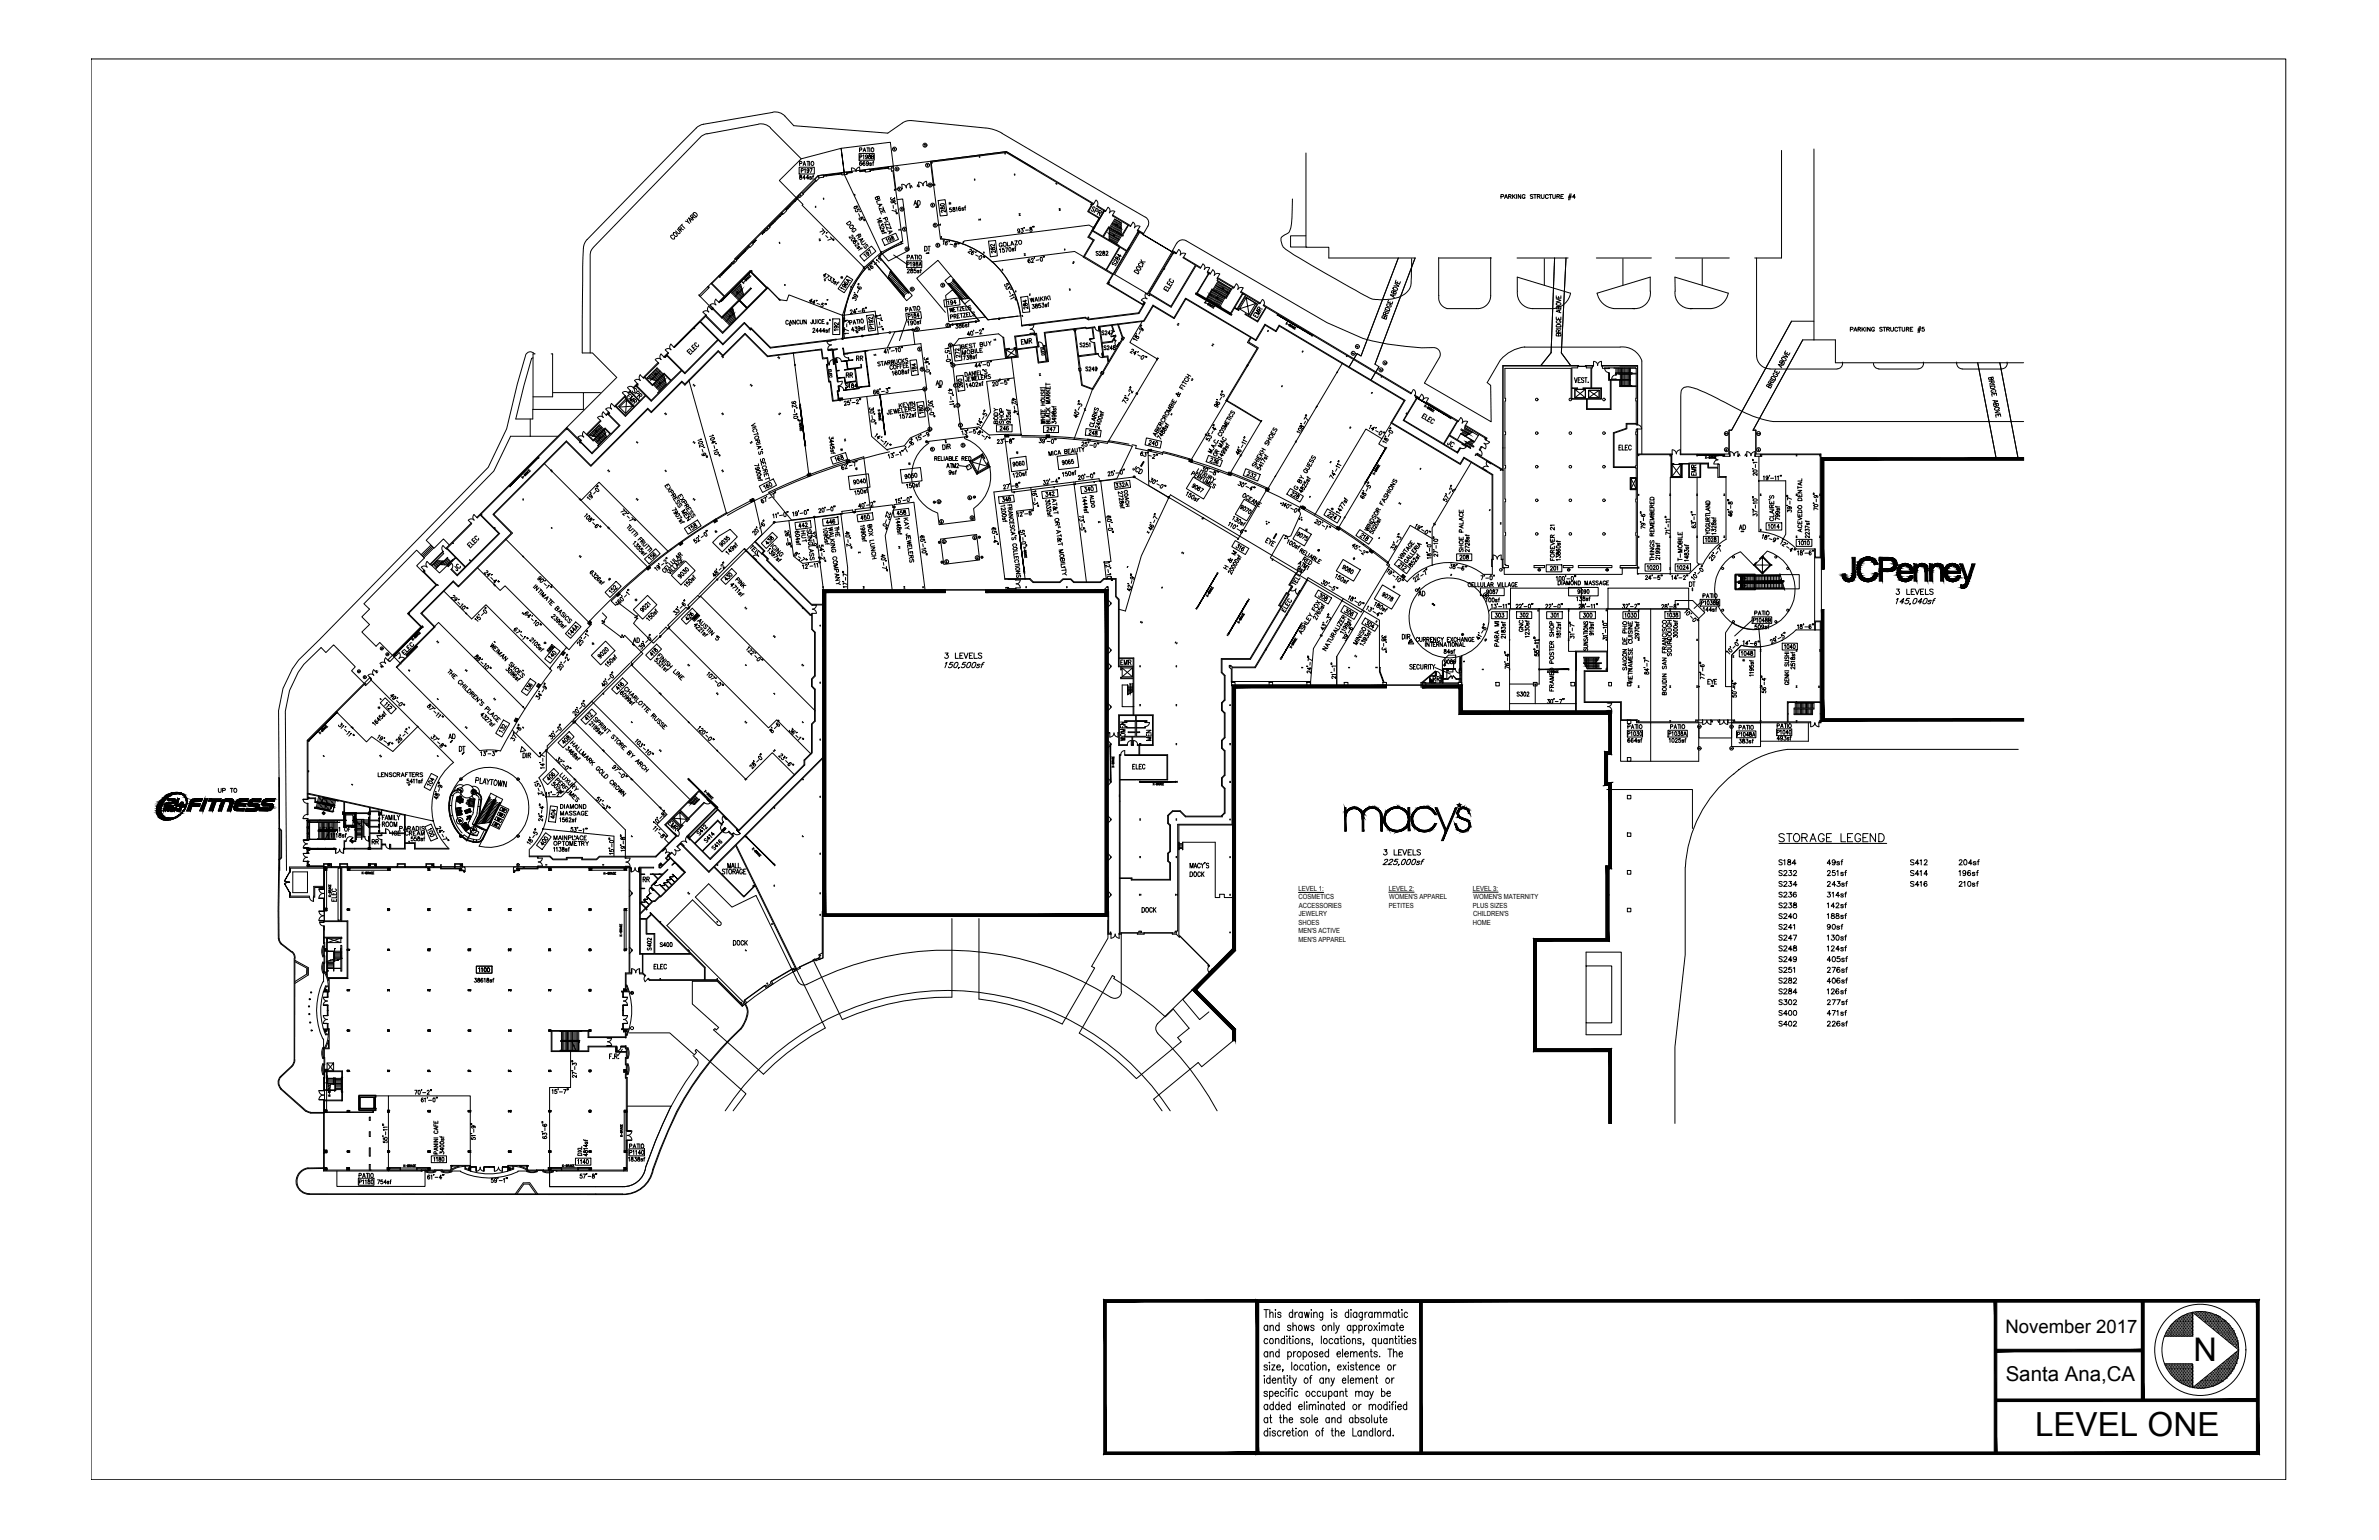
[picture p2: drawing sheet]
<svg xmlns="http://www.w3.org/2000/svg" width="432mm" height="279mm" viewBox="0 0 432 279" stroke-linecap="round" stroke-linejoin="round" font-family="sans-serif">
<defs><g id="words">
<text font-size="6" x="369.4" y="260.6">LEVEL ONE</text>
<text font-size="5.9" x="398.2" y="246.9">N</text>
<g font-size="4">
<text x="166.5" y="46.9">DT</text>
<text x="152.4" y="69.8">RR</text>
<text x="171.8" y="71.3" transform="rotate(-90 171.8 71.3)">AD</text>
<text x="261.4" y="82.2">JC</text>
<text x="314.3" y="97.4">AD</text>
<text x="258.9" y="124.9">RR</text>
<text x="66.3" y="154.5">RR</text>
</g>
<text font-size="3.7" x="364" y="250.5">Santa Ana,CA</text>
<g font-size="3.5">
<text x="164.7" y="38.5">AD</text>
<text x="153.1" y="61.4" transform="rotate(-90 153.1 61.4)">192</text>
<text x="154.2" y="66.7">RR</text>
<text x="308.7" y="87.5" transform="rotate(-90 308.7 87.5)">EMR</text>
<text x="161.6" y="94.5">458</text>
<text x="147.1" y="99.5" transform="rotate(-90 147.1 99.5)">HUT</text>
<text x="84.3" y="104.8" transform="rotate(-90 84.3 104.8)">JC</text>
<text x="305.5" y="107.6">DT</text>
<text x="256.1" y="109.4">AD</text>
<text x="286.1" y="113.2">300</text>
<text x="113.6" y="117.8">AD</text>
<text x="277.3" y="115.7" transform="rotate(-90 277.3 115.7)">GNC</text>
<text x="202.1" y="121.7">EMR</text>
<text x="308.7" y="125.2">EYE</text>
<text x="80.1" y="135.1">AD</text>
<text x="115.4" y="161.2">RR</text>
<text x="321.7" y="161.9">S234</text>
<text x="321.7" y="158">S184</text>
<text x="345.4" y="158">S412</text>
<text x="345.4" y="161.9">S416</text>
<text x="321.7" y="165.8">S238</text>
<text x="321.7" y="183.4">S302</text>
<text x="321.7" y="187.3">S402</text>
<text x="106.5" y="211" transform="rotate(-90 106.5 211)">DXL</text>
</g>
<text font-size="3.4" x="364" y="241.8">November 2017</text>
<g font-size="3.1">
<text x="200.7" y="44.1">UP</text>
<text x="151.3" y="51.9">*</text>
<text x="220.5" y="53.6">UP</text>
<text x="134.8" y="54.7" transform="rotate(-90 134.8 54.7)">UP</text>
<text x="219.4" y="55.4">UP</text>
<text x="118.2" y="70.9">UP</text>
<text x="119.9" y="69.5" transform="rotate(-90 119.9 69.5)">UP</text>
<text x="106.9" y="79.7">UP</text>
<text x="107.2" y="80.8">UP</text>
<text x="151.3" y="82.9">*</text>
<text x="183.1" y="83.6">*</text>
<text x="154.2" y="86.4">*</text>
<text x="163.7" y="85.4">*</text>
<text x="240.2" y="93.8">*</text>
<text x="128.4" y="97.7">*</text>
<text x="244.5" y="102.7">*</text>
<text x="251.5" y="107.9">*</text>
<text x="97.4" y="118.2">*</text>
<text x="106.2" y="118.2">*</text>
</g>
<g font-size="2.6">
<text x="201.1" y="42">UP</text>
<text x="133.3" y="58.9" transform="rotate(-90 133.3 58.9)">UP</text>
<text x="317.5" y="106.2" transform="rotate(-90 317.5 106.2)">WP</text>
</g>
<g font-size="1.3">
<text x="235.7" y="161.6">LEVEL 1:</text>
<text x="252.1" y="161.6">LEVEL 2:</text>
<text x="267.3" y="161.6">LEVEL 3:</text>
<text x="235.7" y="163.2">COSMETICS</text>
<text x="235.7" y="167.8">SHOES</text>
<text x="235.7" y="164.7">ACCESSORIES</text>
<text x="235.7" y="166.2">JEWELRY</text>
<text x="252.1" y="164.7">PETITES</text>
<text x="252.2" y="163.1">WOMEN'S APPAREL</text>
<text x="267.3" y="164.7">PLUS SIZES</text>
<text x="267.3" y="167.8">HOME</text>
<text x="267.4" y="166.2">CHILDREN'S</text>
<text x="267.4" y="163.1">WOMEN'S MATERNITY</text>
<text x="235.7" y="169.3">MEN'S ACTIVE</text>
<text x="235.7" y="170.9">MEN'S APPAREL</text>
</g>
</g></defs>
<!-- layer: L1-CIRC-E -->
<g fill="none" stroke="#000" stroke-width=".18">
<path d="M127.7 22.5l-.4 .1a4.8 4.8 0 0 0-2.1 1.9l-18.6 19M128.4 24.2l-.7 .3-.6 .4-19.3 19.8a1.91 1.91 0 0 0-.7 1.8v17.5M137.6 22.5l-9.3 1.8M137.7 22.5a2.43 2.43 0 0 1 2.1 .7M139.8 23.2l5.6 5.6M140.3 20.4l-12.7 2.1M140.3 20.3a2.43 2.43 0 0 1 2.2 .8l1.6 1.7 17 1.4 2.7-1.9a2.37 2.37 0 0 1 1.6-.4l13.5 1.3M141.5 39.2l.1 .1zM141.8 38.8l-1.6 1.7M141.8 38.8l.2 .1zM141.9 38.9l-1.6 1.6M142 38.7l-.1 .1"/>
<path d="M142.1 38.8l-.1 .1M142.6 38l.3-.3 .1 .2-.3 .2M142.9 37.7l.1 .2zM143.3 37.4l.1 .1zM144.2 36.5l.1 .1zM144.5 36.1l.2 .1zM144.5 36.1l-1.6 1.6M144.6 36.2l-1.6 1.6M145 35.6l-.4 .5M145.1 35.8l-.4 .4M148.1 32.7l-2.5 2.3M148.1 32.8l-2.3 2.4"/>
<path d="M149.5 31.8l3.3-.4v.2l-3.3 .4zM149.5 31.9h.1M150 31.8v.1zM152.1 31.5l.1 .2zM152.7 31.5l.1 .1zM152.8 31.5l-3.3 .4M154.6 31.2l.1 .1zM154.6 31.1l-.9 .2v.1l1-.1M156 30.3l.1 .8 .9-.2M156 30.3a.76 .76 0 0 0-.6 .8 .74 .74 0 0 0-.9-.6l.1 .7-.9 .2M156.1 31l.9-.2v.2l-.9 .1M156.1 31.1h.1"/>
<path d="M156.9 30.9l.1 .1zM157.9 30.8l3.4-.5v.2l-3.3 .4zM158 30.8v.1zM158.5 30.8h.1M160.6 30.5l.1 .1zM161.2 30.4v.1zM161.2 30.4l-3.2 .4M163.6 34.2h.1l-.1 .1M163.7 33.5l.1 .7M163.7 33.4a.74 .74 0 0 1 .8 .7M163.7 34.2h.1M163.8 34.2l-.1 .1"/>
<path d="M165.1 33.3l.1 .7M165.1 33.3a.74 .74 0 0 0-.6 .8M165.2 34h.1M165.6 34l-.2-.4-.1 .4M166.7 33.8h.1M166.7 33.1l.1 .7M166.7 33.8l-.1-.3-.1 .4M166.7 33.1a.74 .74 0 0 1 .9 .6M168.2 32.9v.7M168.2 32.9a.74 .74 0 0 0-.7 .8M168.2 33.6l.1 .1M168.2 33.6h.1"/>
<path d="M168.3 33.6v.1M168.3 33.7h.2M168.4 33.6h-.1M178.9 23.2l1.6 .3 1.4 .7M181.9 24.2l26 15.2M182.7 27.5l-34.2 4.4-15.2 15.1M182.8 27.6l5.1 3M198.9 36.4l-.4 .5M198.9 36.3a.74 .74 0 0 1 .3 1M200.7 38.3l.4-.7a.74 .74 0 0 1 .3 1M202.3 38.4l-.4 .6M202.3 38.4a.74 .74 0 0 0-1 .2"/>
<path d="M207.9 39.4a1.21 1.21 0 0 1 .4 1.6M234.6 36.1l-.1 1.9a9.4 9.4 0 0 1-.5 4.1l-.2 .2a1.65 1.65 0 0 0-1.3 1.2l.1 .5a1.86 1.86 0 0 0 1.1 1.5l.5 .3a239.8 239.8 0 0 0 14.9 8.5 9.9 9.9 0 0 0 5.3-.6 2.84 2.84 0 0 0 1.7-2.8l.1-4M237 27.8v17.1h4.2v1.9h15.7l-7.3 19.3 .7 .4-1.4 2.4M323.4 27.3v19.5h-4.9M329.2 27v34.7M106.6 43.4l-.4 .6a5.1 5.1 0 0 0-.4 2.7l-.1 17.3h1.8l4.4 4.5-9 9M126.8 53.5l2.5 2.5M127.6 56.6l.5 .5M127.6 56.6a.74 .74 0 0 1 1.1 0M129.1 56.1l-.5-.5a.74 .74 0 0 0 0 1M129.9 54.3l.5 .5M129.9 55.3a.74 .74 0 0 0-1 0l.5 .6"/>
<path d="M129.9 54.3a.74 .74 0 0 0 0 1M130.4 50.1l.3 .3M130.9 49.8l.1 .1M130.9 49.8l.1 .1zM131.2 49.4l.1 .2zM131.3 49.5l-.3 .3M132.2 48.5l.1 .1zM132.2 48.5l-.9 1M132.5 48.2l-1.6 1.6M132.5 48.2h.1zM132.6 48.2l-.3 .3M132.9 47.8l-.3 .4"/>
<path d="M132.9 47.7l-3.8 3.8M133 47.8l-2.4 2.5M133.6 47.1l.1 .1M133.6 47.1l.1 .1zM134 46.7v.1zM134 46.8l-.3 .3M134.9 45.8l.1 .1zM134.9 45.8l-.9 1M135.2 45.5l-1.6 1.6M135.2 45.5h.2zM135.3 45.5l-.3 .3M135.9 44.7l-.6 .7"/>
<path d="M136 44.8l-2.3 2.3M136.6 44.1l.2-.3 .1 .1-.2 .3M136.8 43.8l.2 .1zM137.1 43.5l.2 .1zM137.1 43.5l-.2 .3M137.2 43.6l-.3 .3M137.2 43.6l-.2 .3M138.3 42.4h.1zM138.6 42.1l.1 .1zM138.7 42.2l-.3 .2M139 41.7l-.7 .7M139.1 41.8l-.4 .3"/>
<path d="M139.5 40.9l.3 .3-.7 .7-.3-.3M139.6 41l.6-.5 .1 .1-.6 .5M140.2 40.5h.1zM140.6 40.1v.1zM157.7 48.9h.1M161.1 50.5l-2.6-3.1a16 16 0 0 0-5.3 13.9M161.2 50.3l3 3.5-.1 .1-2.9-3.5M161.3 50.2l2.9 3.5-.1 .1M161.6 49.3l3.2 3.9 .1-.1M161.6 49.1l3.4 4-.1 .1-3.3-4M161.7 49l3.9 4.6-1 1-3.5-4.1M161.7 49.4l-.2 .2"/>
<path d="M161.7 49l-.6 1.5M161.9 49.6l-.7 .6M162 49.9l-.6 .5M162.2 50.1l-.6 .5M162.4 50.3l-.6 .5M162.6 50.5l-.7 .5M162.7 50.7l-.6 .6M162.9 50.9l-.6 .6M163.1 51.1l-.6 .6M163.3 51.3l-.6 .6M163.5 51.5l-.7 .6M163.6 51.8l-.6 .5"/>
<path d="M163.8 52l-.6 .5M163.9 44.1l-2.6 1.2-1.8 1.1 2.2 2.6M164 52.2l-.6 .5M164.1 53.8l-.1 .1M164.2 52.4l-.7 .5M164.4 52.6l-.7 .6M164.5 52.8l-.6 .6M164.7 53l-.6 .6M165 53v.1M172.1 51.5v.1M172.2 51.5l.1-.1 2.4 2.9 .7-.6M172.6 50l-2.4-2.8-3.8 3.3 5.2 6.2"/>
<path d="M173 50.8l2.7 3.4M173 51l-.6 .5M173.2 50.7h-.2M173.2 51.2l-.6 .5M173.4 51.4l-.7 .5M173.6 51.6l-.7 .5M173.8 51.8l-.7 .6M173.9 52.1l-.6 .5M174.1 52.3l-.6 .5M174.3 52.5l-.7 .5M174.4 54.3l1.6-.2 3.3 3.9 5.4-.7M174.4 54.3l3.3 3.9-5.2 .7v.4"/>
<path d="M174.5 52.7l-.7 .5M174.6 54.3l-2.4-2.9-.1 .1 2.4 2.8M174.6 52.9l-.6 .5M174.8 53.1l-.6 .5M175 53.3l-.7 .5M175.1 53.5l-.6 .5M175.5 54l-.3 .2M175.7 54.2h.1M176 54.1l-3-3.4h-.1l2.9 3.5M176 54.1l-3.4-4.1-1.1 .9 2.9 3.4M187 59.7a.74 .74 0 0 1 .8 .7M187.6 59h-.7"/>
<path d="M187.6 58.9a.74 .74 0 0 1-.6 .9M198.7 59.4a.74 .74 0 0 0 .9 .7M199.4 59.3l.1 .8zM205.6 40.3l-.4 .7M205.6 40.3a.74 .74 0 0 1 .3 1 .74 .74 0 0 1 1-.2M206.9 41.1l-.4 .6M206.9 42.1l-4.6 7.7 5.9 3.5M207.2 54.5l.6 .3M207.4 42.5l5.3 3.2-5.3-3.1M208.2 54.2a.74 .74 0 0 0-1 .2M208.2 53.3h.1M208.3 41l-.7 1.4"/>
<path d="M208.5 53.6l-.6-.4a.74 .74 0 0 0 .3 1M212.8 45.5l-4.5 7.8M213.6 44.1l-.8 1.4M213.6 44.1a1.2 1.2 0 0 1 1.7-.4l25.5 14.8 6.6 2.9a43.5 43.5 0 0 0 12.8 1.7M213.9 45.3l-.4 .6M213.9 45.3a.74 .74 0 0 1 .3 1M215.2 46l-.4 .7M215.2 46a.74 .74 0 0 0-1 .3M218.3 47.9l-.4 .6M218.3 47.9a.74 .74 0 0 1 .3 1M219.6 48.6l-.4 .7M219.6 48.6a.74 .74 0 0 0-1 .3"/>
<path d="M219.7 49.6l.4-.7a.74 .74 0 0 1 .3 1.1 .74 .74 0 0 1 1-.3M221.4 49.7l-.4 .7M224 52.1l.4-.6a.74 .74 0 0 1 .3 1 .74 .74 0 0 1 1-.3M225.6 52.3l-.3 .6M226.2 54l.5 3.1-1.7-1.1 1.2-2 1.7 1.1-2.9 .9M227.9 55.1l-1.2 2M229.1 54.3l-.4 .7M229.1 54.3a.74 .74 0 0 1 .3 1M237 42.8h-2.8v2h3M253.8 46.8l-6.8 17.8-.7-.4-1.4 2.3M261.1 46.7v6.9M261.2 53.6a2.01 2.01 0 0 0 1.5 2.4"/>
<path d="M261.2 46.8h9.5M268 56h.1M270.6 53.6a2.35 2.35 0 0 1-2.2 2.4h-5.8M270.6 46.7v6.9M275.4 46.8h9.2M275.4 52.8v-2.5l9.7 2.9a3.4 3.4 0 0 1-3.1 2.8M275.4 52.8a2.82 2.82 0 0 0 2.9 3.2M278.1 56h3.9M280.3 46.9v4.9M282.2 46.8l-.7 17.2-1.8 2.3M284.2 46.8l-.8 17.2 1.7 2.3M289.7 46.8h10"/>
<path d="M289.9 53.2l9.6-2.9v2.5a2.82 2.82 0 0 1-2.8 3.2M289.9 53.2a3.4 3.4 0 0 0 3 2.8M292.9 56h3.8h-.3M294.6 46.9v4.9M304 52.8a2.82 2.82 0 0 0 2.9 3.2M304.1 52.8l-.1-2.5 9.7 2.9a3.4 3.4 0 0 1-3 2.8h-3.9h.3M304.1 46.8h9.8M309 46.9v4.9M318.8 46.8v17.7a2.43 2.43 0 0 0 2.5 2.4M329.2 58.3h-4l-10.9 19.7h-.5v4.4M96.2 76v3.1M96.7 64.9l-.2 .1-1.4 5-1.5 6h3.1v-1.7"/>
<path d="M97 64.2a.9 .9 0 0 0-.9-.4 .9 .9 0 0 0-.7 .7l-1.5 5.1-1.9 8.2-3.4 7-30.6 31.2-3.8 3.7-1.1 1.7-1.7 3.5-.8 4 .2 29M97.1 64.2h-.4v10.1h9.2v-3.1h3.1M100 64.2h.3v7.8h-3.6M100.4 71.2h5.4M101.3 79.1h-8.6l-3.1 6.4-12.2 12.5 1.4 1.5 1.7-1.7 1 1.1M104.9 79.3l.5 .5M104.9 79.3a.74 .74 0 0 1 1.1 0M105.9 78.3a.74 .74 0 0 0 0 1M108.4 75.8l.6 .5M108.5 75.7a.74 .74 0 0 1 1 0M109.5 74.7l.5 .6M109.5 74.7a.74 .74 0 0 0 0 1.1"/>
<path d="M110 74.2l.5 .5M110 74.2a.74 .74 0 0 1 1 0M111 73.2l.5 .5M111 73.2a.74 .74 0 0 0 0 1M112.4 73.9l1.3-1.3 1.1 1.1-1.2 1.3zM113 71.3l.5 .5M113 71.2a.74 .74 0 0 1 1 0M113.7 72.6l-.1 2.4M113.9 70.3l.5 .6M113.9 70.3a.74 .74 0 0 1 1 0M114.8 73.7l-2.4 .2M116.2 68l.5 .5"/>
<path d="M116.2 68a.74 .74 0 0 0 0 1 .77 .77 0 0 0-1 0l.5 .6M118.9 65.3l.5 .5M118.9 65.2a.74 .74 0 0 1 1.1 0M120 64.2l.5 .6M120 64.2a.74 .74 0 0 0 0 1.1M120.7 63.5l.6 .5M120.8 63.4a.74 .74 0 0 1 1 0M121.8 62.4l.5 .6M121.8 62.4a.74 .74 0 0 0 0 1.1M150.9 62.6a.74 .74 0 0 0-.6 .8l.7-.1M151.2 65.3l.1 .7M151.2 65.2a.74 .74 0 0 0-.6 .9"/>
<path d="M152.7 65.5a.74 .74 0 0 0-.8-.6v.7M182.6 63.5l1.9 1.1M184.3 63.3l-1.7 .2 .2 1.3 1.5-1.5 .2 1.3-1.7 .2M187.8 60.4l-.8 .1M189.3 62.7a.74 .74 0 0 0-.8-.6l.1 .7M197.7 61.5l.8-.1zM197.8 61.5a.74 .74 0 0 0 .8 .6M199.3 64.2a.74 .74 0 0 0 .9 .7M200 64.2l.1 .7zM201.6 61.1l.8-.2zM202.1 60.1a.74 .74 0 0 0-.4 1M202.2 60.1l-.1 .1"/>
<path d="M202.5 61.9a.74 .74 0 0 0 .2 1M202.5 60.8l-.1 .1M202.5 61.8v.1M203.1 62.3l-.4 .6zM203.2 62.2l-.1 .1M256.5 70.7l-.3 .6M256.6 70.7a.74 .74 0 0 1 .2 1M258 71.6l-.4 .6M258 71.5a.74 .74 0 0 1 .3 1 .74 .74 0 0 1 1-.2l-.4 .6M260.2 63.1a1.21 1.21 0 0 1 1.1 1.8M261.3 64.9l-2.8 4.6 12.2 7-.1-6.6-.7-.5 2.4-4.1M265.1 75.8l-.4 .6"/>
<path d="M265.1 75.7a.74 .74 0 0 1 .3 1.1 .74 .74 0 0 1 1-.3M265.1 78.7l2 1.2M265.6 78.1l.9 .6M266 77.3l-.2 .2 2.5 1.5M266 77.6l-.7 1.1M266.4 76.5l-.4 .7M266.5 77.9l-.7 1.1M266.6 78l-.6 1.1M266.8 78.1l-.5 .8M266.9 80l-.6 .9M267 78.2l-.3 .5M267.1 79.9l.5 .3-.5-.3"/>
<path d="M267.1 79.9l-1.4 .8M267.1 80l-.6 1.1M267.2 78.3l-.1 .2M267.3 78.4l-1.4 .8M268.3 79l-.7 1.1-1.6-1M268.4 78.8l-.1 .2M269.7 79.8l.7 .4M276.7 63h17.4M276.7 62.9a6.9 6.9 0 0 0-4.4 2.4M285.8 70.6l2 1.6M285.8 70.6h2v1.6h-2zM286.5 66.4l1.3 .1z"/>
<path d="M287.8 70.6l-2 1.6M288.3 70.8h2v1.4h-2zM288.3 70.8l2 1.4M289.2 65.6v.7M289.3 65.6a.74 .74 0 0 1 .7 .7M290.3 70.8l-2 1.4M290.7 65.6v.7M290.7 65.6a.74 .74 0 0 0-.7 .7M291.3 66.9a.74 .74 0 0 0 .7 .7M291.3 66.9h.7M292.5 68.8h.8M293 66.7l3.9 .1"/>
<path d="M293.3 68a.74 .74 0 0 0-.8 .8M293.3 66.8v.8M293.5 66.8v.8M293.7 66.8v.8M293.8 67.8h2.4M293.9 66.8v.8M294.1 63a3.7 3.7 0 0 1 3.9 2.5M294.1 70h2.1M294.1 66.8v.8M294.1 67.9v1M294.3 66.8v.8M294.3 67.9v1"/>
<path d="M294.3 69v1M294.5 66.8v.8M294.5 67.9v1M294.5 69v1M294.7 66.8v.8M294.7 67.9v1M294.7 69v1M294.9 66.8v.8M294.9 67.9v1M294.9 69v1M295.1 66.8v.8M295.1 67.9v1"/>
<path d="M295.1 69v1M295.3 66.8v.8M295.3 67.9v1M295.3 69v1M295.5 66.8v.8M295.5 67.9v1M295.5 69v1M295.8 66.8v.8M295.8 67.9v1M295.8 69v1M295.9 66.8v.8M295.9 67.9v1"/>
<path d="M295.9 69v1M296.2 67.7l-3-.1 .1 .2M297.2 77.8h.7M297.2 77.1a.74 .74 0 0 1 .8 .7M298 65.5v16.9M321.2 67h12.2M334.4 65.7v.2M334.4 65.9a.99 .99 0 0 1-.9 1M340 65.9a.99 .99 0 0 0 1 1M341 67h7.1M349.1 65.7v.2M349.1 65.9a.99 .99 0 0 1-1 1"/>
<path d="M355.1 65.7a1.04 1.04 0 0 0 1 1.2M356.1 67h7.2M359 65.8l3.3 17.1M363 65.8l3.2 17.1M364.3 65.7v.2M364.3 65.9a.99 .99 0 0 1-1 1M367.3 76.5h-45.4a25.2 25.2 0 0 1-9-3.6 25.5 25.5 0 0 0-6.4-2.7 1.15 1.15 0 0 0-1.4 1v11.2M367.3 65.8h-34.2v-4.1h-5.9l-9 16.3h.5v4.4M78.2 98.9l-1.8 1.8M78.4 99.1l-1.8 1.7M78.5 99.3l-1.7 1.7M78.7 99.4l-1.7 1.8"/>
<path d="M80.4 99l.5 .5M80.4 99a.74 .74 0 0 0 0 1M85 94.4l.5 .5M85 94.4a.74 .74 0 0 1 1.1 0M86 93.4l.5 .5M86 93.3a.74 .74 0 0 0 0 1.1M137.7 99.9l.5 .5M137.7 99.9a.74 .74 0 0 0 0 1M176 83.7l2.3-1.3 .4 .7v.1l-.4-.7-2.2 1.3 1.2 2.1 2.2-1.2-.4-.7h.1l.5 .7-2.4 1.3zM176.4 83.8l1.8-1.1 1.1 1.9-1.9 1.1zM176.4 83.8l2.9 .8M178.2 82.7l-.8 3"/>
<path d="M179.2 84l.4 .7M207.5 83.7l.2 .1-.5 .8-.2-.1zM231.6 96.8l.1 .1-.5 .8-.1-.1zM265.7 80.6l1.2 .7M266.2 80.2l.9 .6M266.5 80.2l-.4 .6M267.3 80.8l.2 .3h-.2l-.2-.2M267.3 80l-.6 1.1M267.5 80.2l-.7 1.1M268.2 82.3l.7 .4M268.6 81.7a.74 .74 0 0 1 .3 1M269 81.1l.6 .3"/>
<path d="M269.1 84.9l.6 .4M269.4 80.4a.74 .74 0 0 1 .2 1M269.8 83.7l.7 .4M269.9 83.7a.74 .74 0 0 0 .2 1 .74 .74 0 0 0-1 .2M270.4 80.2a.74 .74 0 0 1-1 .2M296 86.8l1 1.9M296 86.8h1v1.9h-1zM297 86.8l-1 1.9M303.5 84.3h1.6v2.2h-1.6zM303.5 84.3l1.6 2.2M303.5 81.6v.8M303.5 81.6a.74 .74 0 0 1 .8 .7 .74 .74 0 0 1 .7-.7"/>
<path d="M305 81.6v.8M305.1 84.3l-1.6 2.2M311.1 82.7h.7M311.1 82.7a.74 .74 0 0 0 .7 .7 .74 .74 0 0 0-.7 .8h.7M314 82.7h.1M314 82.7v.1M314 82v.7M314 81.9a.74 .74 0 0 1 .8 .8M315.4 82.7h.1M315.4 82v.8l.1-.1M315.5 81.9a.74 .74 0 0 0-.8 .8M315.5 82.7l.2-.3 .1 .3"/>
<path d="M316.7 82.7l.1-.3 .2 .3M317 82.7h.1M317 82v.8v-.1M317.1 81.9a.74 .74 0 0 1 .7 .8 .74 .74 0 0 1 .8-.8M318.5 82.7l.1 .1zM318.5 82v.7M58.3 117.5l-3.2 3.1-1 1.4-1.6 3.3-.7 3.7 .2 28.9M58.3 117.5l.9 .9 1.4-1.4 3.9 4-.7 .7 2.3 2.3M66.1 109.5l1 1-1.4 1.4 1.4 1.4-1.4 1.4 2.6 2.5 .6-.6 3.9 3.9M70 119.4l.5 .5M70 119.3a.74 .74 0 0 0 0 1.1M70.5 119.8l.1 .1z"/>
<path d="M72.4 118.4l-.5 .5M72.4 119.5a.74 .74 0 0 1 1.1 0M72.4 118.4a.74 .74 0 0 1 0 1M73.4 119.5l-.5 .5M75.5 117.2l-1.5 1.8M75.6 117.3l-1.8 1.5M77 101.2l-1.4-1.4-9.5 9.7M77.1 101.2l-1.5 1.4 1.1 1.1M77.5 102.9a.74 .74 0 0 0-1 0l.5 .5M77.5 101.9l.5 .5M77.5 101.8a.74 .74 0 0 0 0 1.1M78.4 102.6l1.4 1.4 1.4-1.4"/>
<path d="M78.6 102.4l.6 .6M78.8 102.3l.5 .6M78.9 102.1l.6 .6M79.1 102l.5 .6M79.2 101.8l.6 .6M79.3 101.7l1.2 .1-1.4 1.3 1.3-1.3M79.3 101.7l-.9 .9M79.4 101.8l.5 .5M79.7 101.8l.4 .3M80 101.8l.2 .2M80 102.4h.1M80.2 102.2l.2 .2"/>
<path d="M81.3 101.1l-1.4 1.3 1.4 .1M81.3 101.2l-1.3 1.2M136.6 101l.6 .5M136.7 100.9a.74 .74 0 0 1 1 0M147.4 111.3h.7M147.4 109.8h.7M148.2 109.8a.74 .74 0 0 1-.8 .7 .74 .74 0 0 1 .8 .8M182.9 105.1h1.5M184.4 105.2h.8a.74 .74 0 0 1-.8 .7M184.4 106.7h.8M184.4 105.9a.74 .74 0 0 1 .8 .7M234.6 106.5l-.4 .6"/>
<path d="M235.2 106.8a.74 .74 0 0 0 .3 1M235.2 106.9a.74 .74 0 0 1-1 .2M235.9 107.2l-.4 .7M251.9 102.1h.1M256.1 116l.5 .8h-1zM271 100.7v.8M272.5 100.7v.8M272.5 100.7a.74 .74 0 0 0-.7 .7 .74 .74 0 0 0-.8-.7M287.5 119.2h2.7v.2h-2.7zM287.5 119.4v.9M287.5 119.7h2.2M287.8 119.4v.9"/>
<path d="M288 119.4v.9M288.2 119.4v.9M288.3 119.4v.9M288.6 119.4v.9M288.8 119.4v.9M289 119.4v.9M289.2 119.4v.9M289.4 119.4v.9M289.6 119.4v.9M289.8 119.4v.7M290 119.4v.3M290.2 119.4l-.5 .9"/>
<path d="M315.1 104.3h3.3v2.6h-3.3zM315.8 106.7h8M315.8 105.8h7.8v.9M315.8 104.5h7.3M316.3 105.4h7.5M318.3 102.5h.1M318.4 102.6l1.4 1.4M318.4 102.4l.4-.4-.4 .4M318.4 102.5l1.5 1.5M318.6 104.5v.9M318.6 105.8v.9M318.9 104.5v.9"/>
<path d="M318.9 105.8v.9M319.1 104.5v.9M319.1 105.8v.9M319.4 104.5v.9M319.4 105.8v.9M319.7 104.5v.9M319.7 105.8v.9M319.8 101l-.4 .4 .4-.4M319.9 101.1v2.9l1.4-1.5-1.4-1.4-1.5 1.4h2.9M319.9 100.9h.1M319.9 104.1h.1M319.9 101l1.5 1.4"/>
<path d="M320 101l1.4 1.4M320 104.5v.9M320 105.8v.9M320.3 104.5v.9M320.3 105.8v.9M320.5 104.5v.9M320.5 105.8v.9M320.8 104.5v.9M320.8 105.8v.9M321.1 104.5v.9M321.1 105.8v.9M321.4 104.5v.9"/>
<path d="M321.4 105.8v.9M321.4 102.6l-1.5 1.4M321.4 102.6l-1.4 1.4M321.5 102.5h.1M321.6 104.5v.9M321.6 105.8v.9M321.9 104.5v.9M321.9 105.8v.9M322.2 104.5v.9M322.2 105.8v.9M322.5 104.5v.9M322.5 105.8v.9"/>
<path d="M322.8 104.5v.9M322.8 105.8v.9M323 104.5v.9M323 105.8v.9M323.1 104.1l.3 1-.3 .3h.7l-.3 .3 .4 1.4M323.1 104.3h-8.2v1.3h5.7M323.3 105v.4M323.3 105.8v.9M323.7 105.6h-8.8v1.3h9M329.4 101.2v11.5M66.8 122.5l.5 .5M66.8 122.5a.74 .74 0 0 1 1.1 0"/>
<path d="M67.3 123v.2M67.3 123v.1M67.8 121.5l.7 .5h-.1M67.8 121.5a.74 .74 0 0 0 0 1M68.4 122h-.1M68.6 121.8l-.3-.1 .1 .3M69 120.4l.5 .5M69 120.3a.74 .74 0 0 1 1 0M69.4 120.9l-.3-.1 .1 .3M69.5 120.9h-.1M69.5 120.9v.1l-.1-.1M94.7 135.5l.7 .7-.9 .2z"/>
<path d="M201.4 133v.8M202.9 133v.8M202.9 133.7a.74 .74 0 0 1-.7-.7 .74 .74 0 0 1-.7 .7M203.7 128.2h.1M203.7 131.1h.8M203.8 131.1a.74 .74 0 0 0 .7 .7M204.1 136.2v.7M204.2 136.2a.74 .74 0 0 0-.8 .7M204.7 124.3v1.8l1-.6M204.7 126v-1.7h-1v3.9h1.9M204.7 124.5h.9M204.7 124.7h.9"/>
<path d="M204.7 124.9h.9M204.7 125.1h.9M204.7 125.3h.9M204.7 125.7h.5M204.7 125.9h.2M205.1 124v.3h.1l.1-.3M205.2 124.5v1M205.3 134.4v.7M205.4 134.4a.74 .74 0 0 0-.8 .7M205.6 128.2h.1M205.7 124l-.1 1.5h-.9M205.7 134.4v.7"/>
<path d="M205.7 134.4a.74 .74 0 0 1 .8 .7M207.9 131.1h.7a.74 .74 0 0 1-.7 .7M287.5 120.3h3.1v.1h-3.1zM287.5 120.4l.6 1h2.5l-2.5-.1M287.8 120.4v.3M288 120.4v.7M288.1 120.8h2.1M288.2 120.4v.9M288.3 120.4v.9M288.6 120.4v.9M288.8 120.4v.9M289 120.4v.9"/>
<path d="M289.2 120.4v.9M289.4 120.4v.9M289.6 120.4v.9M289.8 120.4v.9M290 120.4v.9M290.2 120.4v.9M291.8 127.5h.7zM291.8 128.9h.7zM291.8 128.2a.74 .74 0 0 1 .7 .7M292.5 127.5a.74 .74 0 0 1-.7 .7M308.4 132.2v1.7h5.9v-1.7M309 130.6v.1z"/>
<path d="M309 130.7l.1 .7a.74 .74 0 0 0 .7-.7 .74 .74 0 0 0 .8 .7M310.5 130.7h.1M310.6 130.7l.1 .3 .2-.3M310.6 130.7l-.1-.1v.8M311.8 130.7l.1 .3 .2-.3M312.1 130.7h.1M312.9 130.7a.74 .74 0 0 0 .7 .7v-.7M312.9 130.7a.74 .74 0 0 1-.7 .7l-.1-.8v.1M313.6 130.7h.1M313.6 130.6v.1M315.5 139.6h.2M325.6 129.5h3.4"/>
<path d="M325.9 127.6h3.3M325.9 127.5v1M325.9 128.6v.9M326.1 127.6v.9M326.1 128.6v.9M326.3 127.6v.9M326.3 128.6v.9M326.5 127.6v.9M326.5 128.6v.9M326.8 127.6v.9M326.8 128.6v.9M327 127.6v.9"/>
<path d="M327 128.6v.9M327.2 127.6v.9M327.2 128.6v.9M327.4 127.6v.9M327.4 128.6v.9M327.7 127.6v.9M327.7 128.6v.9M327.9 127.6v.9M327.9 128.6v.9M328.1 127.6v.9M328.1 128.6v.9M328.3 127.6v.9"/>
<path d="M328.3 128.6v.9M328.6 127.6v.9M328.6 128.6v.9M328.6 131.1l.1 .8a.74 .74 0 0 0 .7-.8 .74 .74 0 0 0 .8 .8M328.8 127.6v.9M328.8 128.6v.9M329 127.6v.9M329.2 128.5h-3.6v1.2h3.4v-1.1M329.2 127.5v1.1h-3.6M330.1 131.1v.8M366.3 136h-41.9a17.6 17.6 0 0 0-9.8 4.5M50.6 141v15h.1"/>
<path d="M50.7 150.3l.4 .4v4.9l-.4 .4M50.7 150.3h-.1l.4 .4v4.9l-.4 .4-.1 14.3M50.7 156l-.1 14.3M50.7 141.1v9.2M51.7 159.8l.9 .2-.9 .3M52.5 158.2l-.9 1.6zM55 148.5h.7zM55 145a.74 .74 0 0 0 .7 .7M55 152.4a.74 .74 0 0 0 .8 .7 .74 .74 0 0 0-.8 .7M55 154.8a.74 .74 0 0 0 .8 .8M55 152.4h.8zM55 153.8l.8 .1z"/>
<path d="M55.7 145h-.7h.7M55.7 147.8a.74 .74 0 0 0-.7 .7M55.8 154h.1M55.8 153.9h.1M55.8 150.1h.1M55.8 154.1h.1M55.8 156.3h.1zM55.8 157h.1M55.8 148.9h.1M55.8 151.2v-1.1v1.1M55.8 157.2v-.1l.1 .1M55.8 153.9v.1z"/>
<path d="M55.8 151.2v1.1v-1.1M55.8 151.2v1.1M55.8 152.4h.1M55.8 152.3h.1M55.8 151.2h.1h-.1M55.8 151.2h.1M55.8 154.8h-.8h.8M55.8 156.3h-.8h.8M55.8 154.8h.1M55.8 154.1v.7v-.7M55.8 156.3h.1M55.8 157v-.7v.7"/>
<path d="M55.8 156.3v.1M55.8 148.9v1.3M55.8 154.1v.7M55.8 157.3h.1M55.8 155.5a.74 .74 0 0 0-.8 .8M55.8 150.1v1.1M55.8 153.9h.1zM55.8 148.9v1.2M55.8 154l.1 .1zM55.8 150h.1M55.8 150l.1 .1zM55.8 154.8h.1h-.1"/>
<path d="M55.8 148.9h.1v3.4l-.1 .1M55.8 156.3h.1v.7M55.8 157.1h.1M55.9 157.2h.1M55.9 157h.1M55.9 157.1h.1M55.9 154.1h.1M55.9 154h.1M55.9 153.9h.1M55.9 152.3h.1M55.9 152.4h.1M55.9 148.9h.1"/>
<path d="M55.9 151.2h.1M55.9 150.1h.1M55.9 150h.1M55.9 154.8h.1M55.9 156.3h.1M55.9 153.9h-.1M55.9 156.3h-.1M55.9 153.9v.2l-.1-.1M55.9 157l-.1 .1M55.9 154.1h-.1M55.9 150l-.1 .1M55.9 154.1v.7h-.1"/>
<path d="M56.1 152.2l.1 .1M56.2 152.3h4.6M56.2 152.3h.1M56.2 149.2h.1M56.2 149.1h-.1M56.3 154l.1 .1zM56.3 154h.1M56.3 153.9l.1 .1-.1-.1M56.3 153.9v.1h1.4h-1.4zM56.4 154h.1M56.4 153.9h4.1v.1l.1-.1M56.4 154.1h4.1"/>
<path d="M57.1 146.5v.1M57.1 146.6h.1M57.2 145.5l3.2 .7-3.2-.6M57.2 146.5h.1M57.2 146.4l-.1 .1M57.6 145.6h.1M57.6 145.6l2.8 .6M57.6 145.7l-.2 .8M57.6 149.2h.1M57.6 146.6h.1M57.7 152.2l-.1 .1h1.4M57.7 154h.1"/>
<path d="M57.7 153.9v.1v-.1M57.7 154h1.4h-1.4h1.4h-1.4v-.1v.1M57.8 150.8l2 .1v1.4M57.8 150.6h3.4M57.8 150.5v.3M57.8 146.6h.1M57.8 150.7l.1 .1M57.8 149.2v1.4M57.8 150.9v1.3M57.8 145.7l-.2 .8M57.8 144.5l-.2 .9M57.9 150.7h.1"/>
<path d="M57.9 150.8h1.9M58 145.7l-.2 .9M58.1 144.6l-.3 .9M58.1 146.7h.1M58.1 149.2v1.4M58.1 150.9v1.3M58.2 145.6l2.5 .5M58.2 145.5l2.5 .6M58.3 145.7l-.2 .9M58.3 144.6l-.2 1M58.3 146.7v.1M58.3 145.6h.1"/>
<path d="M58.3 149.2v1.4M58.3 150.9v1.3M58.5 145.8h.1M58.5 146.8h.1M58.5 145.9l-.2 .8M58.5 145.6v.1M58.5 149.2v1.4M58.5 150.9v1.3M58.5 144.6l-.2 .9M58.7 145.9l-.2 .8M58.7 145.8v.1M58.7 144.7l-.2 .9"/>
<path d="M58.7 149.2v1.4M58.7 150.9v1.3M58.8 144.8l2.5 .5M58.9 144.8l2.4 .5M58.9 145.9l-.2 .9M58.9 144.7l-.3 .4h-.2l.1 .2-.4 .4M58.9 144.8l-.2 .9M58.9 144.7v.1M58.9 149.2v1.4M58.9 150.9v1.3M59.1 154l.1-.1v.1M59.1 154h.1"/>
<path d="M59.1 146h.1M59.1 146l-.2 .9M59.2 146.9h.1M59.2 144.8h.1M59.2 154h.1M59.2 154h.9h-.9h.9h-.9l-.1-.1 .1 .1M59.2 145.7v.1M59.2 144.9l-.3 .8M59.2 149.2v1.4M59.2 150.9v1.2M59.3 146l-.1 .9M59.4 147h.1"/>
<path d="M59.4 146h.1M59.4 144.9h.1M59.4 145.8h.1M59.4 144.9l-.2 .8M59.4 149.2v1.4M59.4 150.9v1.4M59.6 147h.1M59.6 144.9h.1M59.6 144.9l-.2 .9M59.6 146l-.2 .9M59.6 145.9h.1M59.6 149.2v1.4"/>
<path d="M59.6 150.9v1.4M59.7 154h.8zM59.8 146.1l-.2 .9M59.8 144.9l-.2 .9M59.8 147l-2.6-.5 2.5 .6M59.8 150.8h1h-1M59.8 145.9v.1M59.8 149.2v1.4M59.9 150.7l-.4 .7h-.1l.1 .2-.1-.1-.5 .9M60 146.1l-.2 .9M60 145l-.2 .9M60 145h.1"/>
<path d="M60.1 149.2v1.4M60.1 150.9v1.4M60.2 146.2h.1M60.2 146.2l-.1 .3M60.3 145.1l-.3 .9M60.3 145v.1M60.3 146h.1M60.3 149.2v1.4M60.3 150.9v1.4M60.4 147.2h.1M60.5 145.1h.1M60.5 145.1l-.2 .9"/>
<path d="M60.5 154h.1M60.5 149.2v1.4M60.5 150.9v1.4M60.6 154h.1M60.5 153.9l.1 .1zM60.6 146.5h.1M60.7 145.2l-.2 .9-.5 .4 .1 .3-.1-.1-.3 .4M60.7 146.1l-.2 1.1M60.7 146.1l-.3 1.1M60.7 145.1h.1M60.7 146.5h-.1M60.7 146.1v.4"/>
<path d="M60.8 146v.1M60.8 146.1l-.1 .4M60.8 149.2v1.4M60.8 149.1h-4.7v3.2h4.6M60.8 150.8h.1M60.8 152.3h.1M60.8 153.9l.1 .2zM60.9 154h.1M60.8 153.9l.1 .1zM60.8 154h.1M60.9 145.2l-.2 .9M60.9 145.2h.1"/>
<path d="M60.9 154.1v.7zM61 149.2v1.4M61.2 149.2v1.4M61.2 150.6h-3.4v.2v-.2h3.5l-3.5 .1M61.2 149.1h-5.1v3.2h4.7v-1.5h-3M61.2 148.9v.3M61.2 150.5l.1 .1M61.3 150.6v.4zM61.3 150.6l-3.4 .1M61.3 148.9v.2M61.4 145.3h.1M61.4 145.3h-.1"/>
<path d="M61.6 149.2h.1M61.7 149.1l-5.5 .1v3.1M62.3 154.1l.1 .7zM62.4 154h.1M62.4 153.9v.2zM62.4 153.9v.1zM62.4 154.8a.74 .74 0 0 1-.7-.7 .74 .74 0 0 1-.8 .7M62.4 147.5h2.2v2.6h-.8v-.2h.6v-2.2h-1.8v2.2h.2v.2h-.4zM62.6 148.8h.1M62.6 149.6h.1M62.6 149.5h.1M62.6 149.4l.1 .1z"/>
<path d="M62.7 148.8h.1M62.7 149.5l-.1 .3zM62.8 147.9h1.3v1.8h-1.3zM62.8 149.8h.5M62.8 149.8h.1M62.8 149.9h-.2v-2.3h1.8v2.3h-.6M62.8 150.1h-.4v-2.6h2.2v2.6h-.8M62.8 148.8h.1M63.3 149.8h.1M63.3 149.8h-.5M63.3 149.8h.5zM63.5 152.5l.6-.5z"/>
<path d="M63.8 149.9h-.5h.5M63.8 149.8h.5M64 148.8h.1M64 149.9h.1M64.1 152a.74 .74 0 0 0-.8-.1 .74 .74 0 0 0-.5 .6M64.2 148.2h.1M64.2 148.8h.1M64.2 148.7h.1M64.2 148.7v-.5v.5M64.2 148.9h.1M64.2 149.2h.2zM64.2 148.5h.1"/>
<path d="M64.3 148.7h.1M64.2 148.5h.2M64.2 149v.2h.2M64.2 148.4h.1M64.2 148.6h.1M64.2 148.7v.1M64.2 148.9v.1M64.2 149h.1M64.3 148.2h.1M64.3 148.5h.1M64.3 148.8h.1M64.3 148.3h.1"/>
<path d="M64.3 148.9h.1M64.3 149h.1M64.3 148.8h-.1M64.3 149l.1 .3zM64.3 149.9h.1M64.3 149.9h-.5h.5M64.3 149.8h-.5h.5M64.3 148.4v.1M64.3 148.7v.2M64.3 148.3l-.1 .2 .2-.1M64.3 149.8h.1M64.4 148.4l-.2-.2v.5v-.1"/>
<path d="M64.4 148.2h.1M64.4 148.5h.1M64.4 148.4h.1M64.4 148.4v.1zM64.4 148.3v.3v-.1M64.4 149.2h.1M64.4 149.1h.1M64.4 149.1h-.1M64.4 148.6v.5M64.4 149.1v.1M64.4 148.5h-.1M64.5 148.8l1.3 1.3"/>
<path d="M64.6 149h.1M64.6 149.2h.1M64.6 149.4h.1M64.6 149.6h.1M64.6 149.8h.1M64.6 150.1h.1M64.6 149l.1 3.3M64.6 150.3h.1M64.6 150.5h.1M64.6 150.7h.1M64.6 151h.1M64.6 151.2h.1"/>
<path d="M64.6 151.4h.1M64.6 151.6h.1M64.6 151.9h.1M64.6 149v-.5l.1 .5M64.7 149.2h1M64.7 149h1M64.7 150.1h.9M64.7 150.3h.9M64.7 150.5h.9M64.7 150.7h.9M64.7 151h.9M64.7 151.2h.9"/>
<path d="M64.7 151.4h.9M64.7 151.6h.9M64.7 151.9h.9M64.7 149.4h.9M64.7 149v3.3M64.7 149.6h.6M64.7 149.8h.8M65.6 150l.1-1.3v1.3M65.7 149.8h.1M65.9 149l.6 .8 .2-.1 .4 .6M66 148.7h1M66 149h1"/>
<path d="M66 149.2h1M66.3 149.4h.7M66.5 149.6h.5M66.7 149.8h.3M66.9 150.1l.1-1.8v1.8M68.8 148.4h.1h-.1l.1 .1h-.1h.1l-.1 .1M68.8 149.5h.1l-.1 .1h.1l-.1 .2M68.8 147.9v.8M68.8 149.1v.7M70.7 151.2h.7M81.5 146.1l.5 .1M81.9 144.2a7.4 7.4 0 0 0 1.7 7.2"/>
<path d="M82.1 147.9l-.4 .2M82.2 144.3l-.4-.1a7.6 7.6 0 0 0 1.7 7.3M82.7 146.7l.1 .1M82.8 146.8h.1M82.8 146.8v.4M82.9 147.2l.1 .2M82.9 147.2h.1M82.9 147.4v.5M82.9 145h.1M82.9 144.9h.1M82.9 146.6l-.1 .1M82.9 147.4h.1"/>
<path d="M82.9 145.1l-.1 .3 .2-.1M82.9 143.3v.5M82.9 147.8l.1 .1zM83 143.8a.74 .74 0 0 0-.7 .5 7.1 7.1 0 0 0 1.6 6.8M83 144.7v.1M83 147.9h.1M83 147.8l.1 .1M83 143.5a1.08 1.08 0 0 0-1.1 .7M83 144.7a.53 .53 0 0 1 .6-.1 .53 .53 0 0 1 .3 .5M83 143.4a1.16 1.16 0 0 0-1.2 .8M83 143.3a1.21 1.21 0 0 0-1.2 .9 7.5 7.5 0 0 0 1.7 7.3M83 144.7a.53 .53 0 0 0-.1 .6 .53 .53 0 0 0 .6 .3"/>
<path d="M83 145.2l.2 .2M83 146.6h.1M83 147.3l.1 .3M83 146.6l-.2 .1M83.1 144.8a.44 .44 0 0 1 .5-.2 .44 .44 0 0 1 .2 .5M83.1 144.7a.44 .44 0 0 0-.1 .6 .44 .44 0 0 0 .5 .2v.1M83.1 146.7l-.2 .7 .8-.1M83.1 143.1l.8 .4-.1 .1-.8-.4 .7 .3v-.1M83.1 145.4h-.2M83.1 147.1h.1M83.1 146.7h.1M83.1 143.1l.5 .3"/>
<path d="M83.1 144.9v.1M83.1 147.2h.1M83.1 146.7l-.3 .1M83.1 147.5l.1 .3M83.1 147.6h.2M83.1 143.1h-.1l.1 .1M83.1 146.6h.3l.3 .4M83.1 145l-.1 .1M83.1 145h.1M83.1 147.3l.1 .3M83.1 144.6l.1 .1M83.1 147.2h-.2"/>
<path d="M83.2 143.1a.49 .49 0 0 1 .8 .1 .49 .49 0 0 1-.4 .7 .49 .49 0 0 1-.5-.7M83.2 147.2h.1M83.2 145.4v.1M83.2 147.2l.1-.1zM83.2 145.1v.1v-.1M83.2 144.6h.1M83.3 147.2l.1-.1zM83.3 144.8v.1v-.1M83.3 147.3v.3M83.3 149h.3M83.3 144.9l.2-.1v.3M83.3 149h.1"/>
<path d="M83.3 146.5h.1M83.3 146.6h.1M83.3 145.5v.1M83.3 147.1v.1M83.3 147.3l.1 .3M83.3 144.9l.2 .2h-.3zM83.3 146.7h-.2M83.4 148.8h-.1M83.4 149h.1h-.1M83.4 147.1l-.2 .1M83.4 149h.1M83.4 148.8h.1"/>
<path d="M83.4 145.6l.2 .1M83.4 145.1l.1 .2M83.4 147.1h.1M83.4 145.6v.1M83.4 149v.1M83.4 148.7l-.1 .1M83.4 148.7v.1M83.4 144.7l-.2 .1M83.4 145.3l-.1 .1M83.4 145.6l.1 .1M83.4 147.3l.1 .3h-.3v-.3M83.4 148.7h.1"/>
<path d="M83.5 147h-.4M83.5 146.6h.1M83.5 148.8h.1M83.5 147h.1M83.5 148.7l-.2 .2M83.5 146.6l-.2 .1M83.5 146.5l-.1 .1M83.5 149h-.1M83.5 147l-.1 .1M83.5 147.3v.3l.2-.2M83.5 145.6l.1-.1v.2M83.5 148.7l.1 .3"/>
<path d="M83.5 145.4v.1M83.5 145.4l.2 .1M83.5 145.5l.1 .2M83.5 144.6h.2M83.6 148.8l.1 .1M83.6 146.6h-.1M83.6 144.6l-.1 .2h.2M83.6 149h.1M83.6 148.9h.1M83.6 146.5h-.1l.2 .1M83.6 147.3v.2M83.6 146.6h.1"/>
<path d="M83.6 144.5l-.2 .1M83.6 145.3h.1M83.6 146.7l.1 .4M83.6 147.1l.1 .2M83.6 144.4l.1 .1M83.6 147.5v.3M83.6 148.9v-.1v.1M83.7 148.9h.1M83.7 147.2l-.3 .3-.4-.1 .1 .1M83.7 144a.74 .74 0 0 1-.7 .6 6.2 6.2 0 0 0 1.7 6.3M83.7 147.2l-.1 .3M83.7 144.5v.1"/>
<path d="M83.7 147.2h.1M83.7 144.6v.1M83.7 144.9l-.2 .2 .1 .1M83.7 147.1h.1M83.7 145.2h.1M83.7 147.1v.2M83.7 145.3h.3v.2h-.2zM83.7 147.1h-.6M83.7 147.3l.1 .4M83.7 147.3h.1M83.8 147.8h.1M83.8 147.7h.1"/>
<path d="M83.8 144.9h.1M83.8 147.8l-.8 .1M83.8 145.2v.1M83.8 147.6v.1M83.8 145l-.3 .4M83.8 144.8h-.1M83.8 149.8l.3 .3M83.8 145.1h.1M83.8 145.2h.2M83.9 149.6l-.1 .1M83.9 145.1l-.3 .4M83.9 147.7l-.9 .2"/>
<path d="M83.9 145.1l.1 .1M83.9 151.8l1.1 .8 .9 .2M83.9 145.6h.1M83.9 149.6l-.1 .1 .2-.1M83.9 145h.1M83.9 151.8l1.2 .7 .8 .2M84 145.6h-.1M84 151.7l.7 .5 1.2 .5M84 145.5h.1M84 145.5v-.1v.2M84 144.9l.1 .2-.1 .1M84 149.6l-.1 .1"/>
<path d="M84 145.1h-.2M84 149.5h.1M84.1 149.6h-.1M84.1 149.6h.1M84.1 150.1h.1M84.1 149.6l-.2 .2M84.1 149.6l.2 .7 .6-.5M84.1 142.5a1.04 1.04 0 0 0-1.6 .9M84.2 149.6h-.1M84.2 150.1v.2M84.2 150.3h.1M84.2 151.5l-.3 .3"/>
<path d="M84.2 150.4l.3 .3M84.3 149.9h.1M84.3 149.3h.1M84.3 149.4h.1M84.3 149.9l.1 .1M84.3 151.5l.9 .6 .8 .2M84.3 149.4l-.2 .1M84.3 150.2l-.1 .1M84.3 150.2l.2 .2M84.3 149.9l.3-.1-.3 .1M84.3 147.1h.1M84.3 150.2l.1 .2"/>
<path d="M84.3 147.1l.2 .5M84.4 150l-.2 .1M84.4 149.4l-.3 .2M84.4 149.3l-.3 .2M84.4 150.2l.2 .2M84.4 149.4l.1-.1-.1 .1 .4 .3M84.4 149.3v.1M84.4 149.9h.1h-.1M84.4 150h.1M84.4 147.3h.1M84.4 150h-.1M84.4 149.9h.2z"/>
<path d="M84.4 147.2h.1M84.4 147.1h.1M84.4 149.9h.1zM84.5 147.1l-.1 .1M84.5 147.2v.2M84.5 147.2h.1M84.5 150.1l.1 .3M84.5 149.2l-.1 .1M84.5 150.6l.1 .1zM84.5 150.4l.2 .2M84.5 150.4h.2M84.5 147.6h.1"/>
<path d="M84.5 147.4h.1M84.5 149.9h-.1M84.5 149.3l-.1 .1M84.6 149.7h.1M84.6 147.6h.1M84.6 149.9l-.2 .1 .1-.1M84.6 149.9h.1M84.6 149.3h.1M84.6 150.1l.1 .2M84.6 150.7h-.1M84.6 149.7l-.3 .2M84.6 149.2l-.2 .1"/>
<path d="M84.6 150l.2 .3M84.6 149.3l.2 .3M84.6 147.1l-.2 .1M84.6 149.8v.1M84.6 147.1h-.1M84.7 145.6l-.1 .2a1.54 1.54 0 0 0 1.3 .4M84.7 148.7h.1M84.7 150l.2 .2M84.7 150.2h-.4M84.7 149.9l.2 .3M84.7 148.6v.1M84.7 147.2l-.2 .1"/>
<path d="M84.7 150.9l.7 .5 .7 .2M84.7 148.6v.1h.1M84.8 148.2h.1M84.8 148.7h.1M84.8 145.6l-.1 .1M84.8 149.7l.1 .1M84.8 148.1h.1M84.8 145.3v.3M84.8 149.6h.1M84.8 149.9l.1 .2M84.8 149.7l-.5 .3M84.9 147.4l-.3 .1"/>
<path d="M84.9 148.3v.1M84.9 150.2l-.3 .2M84.9 148.1l-.1 .1M84.9 149.6l-.1 .1M84.9 148.5h-.1M84.9 148.1v.1M84.9 148.5v.1M84.9 150v.2M84.9 147.3l-.3 .1M84.9 149.8h.1M84.9 145.8h.2M85 150l-.1-.2-.2 .4"/>
<path d="M85 150l.1 .3M85 148.1l-.1 .1 .1-.1M85 149.8l.1 .4M85 145.4v.2M85 147.4l-.4 .2M85 148.5l.4-.2v-.3l-.3 .1-.4 .5M85 145.5h.1M85 145.3h.2M85 148.1h-.2M85 151.2l.8 .3h.8M85.1 147.2l-.5 .1M85.1 151.2l1.5 .3"/>
<path d="M85.1 148.1l.1 .1M85.1 148.5l-.3 .1h.1M85.1 145.7h-.2l.2 .2M85.1 146.3l.9 .1M85.1 146.3h.1M85.1 145.2h.1M85.1 148.2h.1l-.2 .2zM85.1 148.2v.1l.1-.1M85.1 148.5l.1 .1M85.1 146.8l-.7 .3M85.1 146h.1M85.1 146.8l.3 .4"/>
<path d="M85.1 146l.8 .1M85.1 146.2l.8 .1M85.1 146.8l-.6 .2M85.1 146.9l-.2 .1M85.1 147l-.2 .1M85.1 146.8h.1M85.2 148.2h.1M85.2 148.2h-.1M85.2 149a.74 .74 0 0 0 .2 1.1M85.2 150.3l-.6 .4M85.2 150.3l-.6 .4 .6-.4M85.2 148.1h.1"/>
<path d="M85.2 150.2h.1M85.2 146.8h.1M85.2 147h.1M85.2 145.8l.7 .1M85.2 145.7l.7 .1M85.2 145.5l.8 .1M85.3 148h.1M85.2 150.2v.1zM85.2 145.2l-.2 .2M85.2 150.2v.1M85.2 148.6h.1M85.2 145.2h.1"/>
<path d="M85.2 146.9h.1M85.2 145.4h.8M85.2 146.8l.2 .5M85.2 146.9l-.4 .2M85.2 147l-.6 .3M85.2 145.1l-.4 .2M85.3 150.2l-.1 .1M85.3 148.6h.1M85.3 147.2h.1M85.3 145.2l.7 .1M85.3 148.2l.1 .1M85.3 148.6h-.1"/>
<path d="M85.3 148.5h-.1M85.3 144.8l-.2 1.5M85.3 148.4l-.1 .1M85.3 148.4v.3M85.3 147.3l-.7 .3-.1-.1M85.3 147.1h.1M85.3 145l.8 .1M85.3 145.1l.7 .1M85.3 147.3h-.2M85.4 150.2l1.5 .7-.3 .7h-.6M85.4 148.2h.1M85.4 147.2l-.1 .1"/>
<path d="M85.4 147.3h.1M85.4 147.3l-.5 .1M85.4 147.2l-.3 .1M85.4 144.9l.8 .1-.2 1.4M85.4 148.1h.1M85.4 144.8l-.2 1.5M85.6 143.6h.1M85.7 143.6h.1M85.7 142.7a1.04 1.04 0 0 1 1.3 1.3M85.7 143.6l.1 .4M85.7 144.3l.1 .3 .4 .4-.3 2.4M85.8 143.6l.1 .3"/>
<path d="M85.8 150.5l-1.1 2.1M85.8 150.6l.3 .1M85.8 150.7h.1M85.9 143.4h.1M85.8 143.5l.1 .4M85.8 143.6h-.1v.1M85.8 144h.1M85.8 149.6h.1M85.8 143.4l-.1 .1M85.8 150.6h.1M85.8 150.5h.1M85.9 150.4l-.1 .1"/>
<path d="M85.9 143.5h.1M85.9 143.6h.1M85.9 144h.1M85.9 149.6l.8 .5zM85.9 150.7h.1M85.9 150.5h.1M85.9 152.8h.5M85.9 152.6l.5 .1M85.9 143.4h.2M85.9 143.5l.1 .2zM85.9 150.4h.1M85.9 147.4l-.8 1.6"/>
<path d="M85.9 144l.3 .1M85.9 150.4l-.1 .2M86 152.3l.5 .1-.1 .5-.5-.1zM86 150.4h.1M86 143.6h-.1M86 150.7h-.1M86 143.5l-.2-.1v.2M86 143.5l.2 .3M86 143.5l.1-.1 .1 .4M86 150.4l.1 .2M86 150.7h.1M86.1 150.4v.1"/>
<path d="M86.1 150.5v.1M86.1 143.4h.1M86.1 150.6h.1M86.1 150.7h.1M86.1 144.9l-.2 1.5M86.1 143.4v.1M86.1 143.4l.2 .3M86.2 143.9h.1M86.2 149.5l3-.3-.8 1.6-2.2-1.1zM86.3 143.5v.3M86.3 143.5h.1M86.3 143.4l.1 .1"/>
<path d="M86.4 141.5l.4 .1 .1-.1v-.3l-.5-.2-.1 1M86.4 143.6l-.1 .4-.1 .1M86.4 144.3l.2-.5a1.16 1.16 0 0 1 .8 1.3M86.4 148.1l-.7 1.4 .5 .2M86.5 144.3a.74 .74 0 0 1 .5 .8M86.6 143.9a1.08 1.08 0 0 1 .7 1.2M86.6 143.8a1.21 1.21 0 0 1 .8 1.3M86.6 147.5l-.2 .6M86.6 149.3l.4 .2M86.7 148.3l-.6 1.3M86.8 146.3l.4 .1M86.8 150.1h.1"/>
<path d="M86.8 148.3l-.6 1.4M86.8 150.1l.8 .4zM86.8 148.9l.7 .3M86.9 145.1h.5l-.3 2.5M86.9 145.1l-.3 2.4M87 148.7l.6 .3M87.1 147.6l-.3 .7M87.1 148.4l.6 .3M87.1 147.6l-.2 .7M87.2 148.2l.7 .3M87.2 141.2l-.1 .9 .4 .1M87.3 145.1l-.3 2.4-.2 .8"/>
<path d="M87.3 152l-.2 .2-.6 .2M87.3 148l.6 .3M87.4 147.8l.7 .3M87.5 147.6l.7 .3M87.5 149.4l2.2-4.4-2.1 4.4M87.6 142.2l.4-.9 .2 1M87.6 147.3l.7 .3M87.6 152.2a1.16 1.16 0 0 1-1.1 .6M87.7 150.5h.1M87.7 152.2a1.21 1.21 0 0 1-1.3 .6M87.7 147.1l.7 .3M87.7 141.9h.4"/>
<path d="M87.8 149.3l2.1-4.2h.1l-2.1 4.2M87.9 146.9l.6 .3M87.9 150.6l-.7 1.4M87.9 146.7l.7 .3M88.1 146.5l.6 .3M88.1 149.2l.1 .1M88.2 149l.5 .3M88.2 146.2l.6 .4M88.3 146l.7 .4M88.3 148.7l.6 .4M88.3 150.7l-.7 1.4a1.08 1.08 0 0 1-1.1 .6M88.4 150.7l-.8 1.5"/>
<path d="M88.4 141.3l.2 .5-.1 .5M88.4 148.5l.6 .4M88.4 150.8l-.7 1.4M88.4 145.8l.6 .3M88.5 148.3l.7 .4M88.5 145.6l.7 .3M88.6 145.4l.7 .3M88.6 148.1l.7 .3M88.7 147.9l.7 .3M88.7 144.6h.2l-2.6 5 2 1 .8-1.5M88.7 145.1l.7 .4M88.8 144.9l.7 .3"/>
<path d="M88.8 147.7l.7 .3M88.8 144.6l-2.5 4.9M88.9 144.6l.1 .1-2.5 4.8M88.9 147.4l.7 .4M89 149.6l1.5 .8M89 141.4l-.4 .4M89 147.2l.7 .4M89 149.2l1.9-3.6h-.1l-1.8 3.6M89 141.4l.5 .1M89.1 149.3l2.1-4.3-2.1-1.1-2.9 5.8M89.2 147l.6 .3M89.3 146.8l.6 .3"/>
<path d="M89.3 141.4l-.1 1M89.4 146.6l.6 .3M89.5 146.4l.6 .3M89.6 146.2l.6 .3M89.7 145.1l-2.3 4.3-.6-.3M89.7 149l1 .6-.2 .5-1.1-.5zM89.7 145.9l.7 .3M89.8 145.1h.1M89.8 145.7l.7 .3M89.8 149.6h.1l-.1-.1v.2M89.8 141.5h.1a.5 .5 0 0 1 .4 .5 .5 .5 0 0 1-.5 .5 .66 .66 0 0 1 0-1zM89.9 149.3v.1"/>
<path d="M89.9 149.6v.1M89.9 149.3l-.1 .1M89.9 145.4l.7 .4M90 149.6h.1M90 145.2l-2 4.1M90 149.3h-.2M90 149.6l-.1 .2M90 149.4v.1M90 149.3h.1M90.1 149.7v.1M90.1 149.8h.1M90.1 149.7l-.1 .1"/>
<path d="M90.1 148.2l1.1 .5-.3 .6-1.1-.6zM90.1 149.4v.1v-.1M90.1 144.5l-2.4 4.8M90.3 149.4l-.1 .1h-.1h.1M90.3 149.5l-.1 .1M90.3 148.7h.1l-.2 .1M90.3 149.5h.1M90.3 149.5l.1 .1M90.3 148.7v.2M90.4 148.4l-.1 .1M90.4 148.4v.2M90.4 148.8v.1"/>
<path d="M90.4 148.7h.1M90.4 148.5v.1M90.5 141.6v1l.4-1v1l.3-.9M90.5 148.4h.1M90.5 148.8l-.1 .1h.1M90.5 148.9l.1 .1M90.5 147.3l1.1 .5-.3 .6-1-.6zM90.6 148.6h-.2h.1M90.6 148.5l-.1 .2M90.6 150.4h.1M90.6 148.6v.1M90.7 147.9l.1-.1-.2 .1"/>
<path d="M90.7 148.5l-.1 .2M90.7 148.6h.1M90.7 148.7h.1M90.7 148.6v.1M90.7 147.9v.1M90.7 146l1.6 .9M90.8 145.6l-1.9 3.6M90.8 147.6v.1M90.8 147.5l-.1 .1M90.8 147.9v.1M90.9 147.9h.1M90.9 145.7h.1"/>
<path d="M90.9 147.6h-.2M90.9 147.6h.1M90.9 147.6l-.1 .1M90.9 148h.1M90.9 146.4l1.1 .6-.2 .5-1.1-.5zM91 147.7h-.1M91 148v.1M91 147.9l-.1 .2M91 147.6l-.1 .2M91.1 147.7l-.1 .1 .1-.1M91.1 147h.1v-.1l-.1 .2M91.2 147.7h.1"/>
<path d="M91.2 147.8v.1M91.2 147.7l-.1 .2M91.2 147v.1M91.2 146.7v.1M91.2 146.6v.2M91.3 147h.1M91.3 147.1h-.1M91.3 146.7h-.1M91.3 146.7h.1M91.3 146.8h.1M91.4 146.8v.1M91.4 147.1l-.1 .1 .1-.1"/>
<path d="M91.4 147.1l.1 .1M91.5 146.8l-.1 .1M91.5 146.9h.1M91.6 146.9l-.1 .1M91.6 146.8l-.1 .2M91.6 146.8h.1M91.6 146.9l.1 .1M92 141.8l-.2 1-.3-1.1-.2 1M92.3 146.9l-1.7 3.5M97.7 155.7h.7M97.7 157.1h.7M97.7 156.4a.74 .74 0 0 1 .7 .7"/>
<path d="M98.4 155.7a.74 .74 0 0 1-.7 .7M113.6 157.2h.7M113.6 155.7h.7M114.4 155.7a.74 .74 0 0 1-.8 .7 .74 .74 0 0 1 .8 .7M120.7 154l-.4 .4zM120.8 154.8a.61 .61 0 0 1 .8 0M120.8 153.9a.61 .61 0 0 1 0 .9M121 159.8l.1-.2zM121 159.7l.2 .4M121.1 159.7l.8 .9-.9-.9M121.2 155.2l.4-.4-.4 .4M121.5 159.2h.1"/>
<path d="M121.5 159.2l.2 .4h-.6h.6M121.6 159.2l.8 .8zM121.6 159.1l-.1 .1zM121.7 159.1h.5zM121.9 154.7l.5 .5M122.1 158.7l.1 .4M122.1 158.6l.9 .9-1-.8zM122.2 148.4l1.4 1.4M122.4 154.2a.74 .74 0 0 0 1.1 0M122.5 154.1a.74 .74 0 0 1 0 1.1M122.5 151.2l.5 .6M123 153.7l.5 .5"/>
<path d="M123.1 150.7a.74 .74 0 0 1 0 1M123.4 147.3l.2 2.5 1.1-1.1-1.3-1.4-1.2 1.1 2.5 .3M123.6 152.9l.5 .5M124.6 151.8l.6 .5M124.6 151.8a.72 .72 0 0 0 0 1 .74 .74 0 0 0-1 0M125 145.6l.2 .1M125.2 145.4l.3 .4M125.3 145.3l.6 .6 1-.9 .1 .1-.9 .9-1.2-.4M125.4 145.1l.7 .7M125.6 145l.6 .6M125.7 144.9l.7 .6M125.9 144.7l.6 .6"/>
<path d="M126 144.6l.6 .6M126.2 144.4l.6 .7M126.4 144l-1.5 1.7M126.5 144.7l-.9 .9M127.9 145.6a.74 .74 0 0 0 1.1 0M128.4 145.1l.5 .6M131 149.6a.74 .74 0 0 0 0 1.1M131.1 149.6l-.1 .1M131.2 150.9l.5-.5zM131.2 150.9a.74 .74 0 0 0 1.1 0M131.2 148.1l.6 .5zM131.3 149.1v.1"/>
<path d="M131.3 148a.74 .74 0 0 0 0 1.1M131.5 150.2l-.5 .5zM131.6 150.1l-.1 .1M131.8 150.3l-.1 .1M131.8 148.6v.1M132.3 150.8l-.1 .1M133.2 151.1v.1M133.2 151.2a.83 .83 0 0 0 1.2 0M133.7 150.6l.1 .1M133.7 150.7l.6 .5zM214 152.8v1.4zM214 154h.6"/>
<path d="M214 153.7h.6M214 153.5h.6M214 153.3h.6M214 153.1h.6M214.7 152.8l-.1 1.4v-1.4h6v10h.8v-.6h.8v.6h1.5M291.6 143.2h15.6v7.1M305.9 157.3v15.9l-1.9 16.7v13.9M314.7 140.4a23.1 23.1 0 0 0-8.8 16.9M50.6 170.3l.1 .6 .3 .4M50.7 170.3l.1 .5 .3 .4M51 171.3l1.9 1.4M51.1 171.2l1.9 1.5"/>
<path d="M51.6 160.3l.9 1.6zM52.9 172.7a1.29 1.29 0 0 1 .5 1.1M53 172.6a1.42 1.42 0 0 1 .6 1.2M53.4 173.8v18.8l-.5 .8-2.2 2.1-.2 .9M53.5 174.5l2.2 1.2v1M53.5 174.2l2.4 1.3v1.4l-2.4 1.5M53.5 173.8v18.5M55.7 175.7v1l-2.2 1.4M55.9 175.5v1.4M56.2 162.8a.74 .74 0 0 0 .7 .7M56.9 162.8v.7zM57.9 161.3h.8z"/>
<path d="M57.9 165.3h.8zM57.9 167h.8zM57.9 161.3a.87 .87 0 0 0 .9 .8M57.9 165.3a.87 .87 0 0 0 .9 .8 .87 .87 0 0 0-.9 .9M58 167.3h.7zM58 167.3a.74 .74 0 0 0 .8 .7M58.7 163h-.8h.8M58.7 161.2v.1M58.7 163h.1M58.7 167l.1 .1M58.8 162.1a.87 .87 0 0 0-.9 .8M58.8 161.2l-.1 .1"/>
<path d="M58.8 163h.1M58.8 165.3h-.1M58.9 165.3h-.2M59.4 175.2h1.2M59.4 175.7h2.5M59.4 176.1h.1M59.4 174.6h.1M59.4 176.2h.1M59.4 179.9v1M59.4 172.6h2.4M59.4 170.2l2.5 .8M59.4 180h.1"/>
<path d="M59.4 174.8h1.2M59.4 175h1.2M59.4 175.5h1.2M59.4 170.2h2.5v.8h-2.5zM59.5 172.6h.1M59.5 174.4v1.7M59.5 180v.9M59.5 172.6h1.1M59.5 174.6h1.1M59.5 176.1l-.1 .1M59.5 179.9v1h-.1M59.6 174.4h1"/>
<path d="M60.2 174.1h.4M60.6 172.6v3.6M60.6 175.7h.1M60.6 172.6h.1M60.6 175.7h1.2M60.7 172.8h1.1M60.7 173h1.1M60.7 173.3h1.1M60.7 173.7h1.1M60.7 173.5h1.1M60.7 173.9h1.1M60.7 174.4v-2.3v2.3"/>
<path d="M60.7 172.1h.1M60.7 174.1h.7M60.8 173.9l-.8 .3v-.1v.2v-.1l-.8 .3M61.8 175.7h.1M61.8 172.2v1.8M61.9 172.2h.1M61.9 173.9h.1M61.9 172.6h.1M61.9 172.8h.1M61.9 173h.1M61.9 173.3h.1M61.9 173.7h.1"/>
<path d="M61.9 173.5h.1M61.9 172.2v1.8M61.9 170.2l-2.5 .8M61.9 172.1h-.1M62.2 173.8l-1.6 .6M113 179.9l.1 1M113 180h.1M113.1 180v.9M113.1 179.9v1M114.7 176.5v-.7v.7M114.7 175.8a.74 .74 0 0 1 .7 .7M116 175.8l.1 .7z"/>
<path d="M116.1 175.8a.74 .74 0 0 0-.7 .7M116.5 163.7h.1M116.5 163.7l-.1 .1M116.5 163.7h.5M116.9 163.3l.1 .4M116.9 163.2l.9 .9M117 163.7h-.6M117 163.1l.5 .1zM117 163.1h.1M117 163.1l-.2 .2zM117 163.7h.1M117.1 177a.74 .74 0 0 0 0 1.1"/>
<path d="M117.4 162.7l.1 .4M117.4 162.7l.6-.6-.6 .7zM117.6 177.6l-.5 .5M118.3 163.6l-.9-.9 .9 .9M120.5 160.3h.1M120.5 160.3l.1 .4h-.5l.5-.1M120.5 160.2l.9 .9zM120.6 160.1l-.1 .2zM120.8 161.6l-1.1-1.1 1.2 1.1M121.1 160.1h-.5h.5M125.7 178h4.5l4.5 4.6a67.5 67.5 0 0 1 9.6-6.5l-.1-.3 .3-.1 5.3 10.8a48.4 48.4 0 0 0-11.2 8.4l-9.1-8.1 .3-.2 .2 .2 .4-.4-4.7-4.3zM130.3 167.8l-4.6-4.5-4.7 4.6 14.1 14"/>
<path d="M130.8 167.3l-4.6-4.5 2.4-2.5 4.3 4.3 4.3-2.1 7.6 15.5M130.8 167.3a.36 .36 0 0 1 0 .5 .36 .36 0 0 1-.5 0M140 178l3.7-2.1zM144.2 175.6l-.6 .3M144.8 178a1.21 1.21 0 0 0 1.7 .6M145.1 175.4l3.5-1.6zM146.4 178.6a55.7 55.7 0 0 1 55.2 2.4M149.4 166.5v7.3l-1.3 .5-.2-.3-.3 .1 5.3 10.9a47.4 47.4 0 0 1 19.9-4.1v-14.2M177.7 166.7v14.6a45.9 45.9 0 0 1 15.1 4.5l5.9-10.2-.6-.3 3-5.1v-3.3M201.6 169.5v.8M201.9 177l.4 .2-.1 .3a60 60 0 0 1 9.3 7l1.5-1.4 2.8 3.4-2 1.7 .6 .8-8.1 6.7a50.1 50.1 0 0 0-10.4-8.3zM203.1 169.5v.8"/>
<path d="M203.2 170.2a.74 .74 0 0 1-.8-.7 .74 .74 0 0 1-.7 .7M203.5 169.2l2.9 .1zM203.5 169.5v10.4M203.6 179.9a1.21 1.21 0 0 1-1.9 1M207.7 169.2l5.1 .1zM214.2 169.9l5.2 5.2zM216.4 179.6l-6.3 6.1M219.4 175.3a.74 .74 0 0 0 0 1.1M219.9 175.9l-.5 .5M220.1 175.9l-5.4 5.4 3 3.7 1.7-1.4M287.9 175.2h4.6v10.4h-4.6zM287.9 175.2v-2.5h6.4v15h-6.4v-2.1"/>
<path d="M50.5 196.5l.1 .6 .4 .5M50.6 196.4l.1 .6 .4 .5M50.9 197.6l4.6 4.1M51 197.5l4.6 4M53 193.5l-2 1.9-.3 .4-.1 .6M53.5 192.3l-.1 .7-.4 .5M57.9 199.5h.8zM57.9 197.9h.8zM57.9 197.9a.87 .87 0 0 0 .9 .8M58.7 180.9l.7 .1zM58.7 185.7h.7zM58.7 180.9a.74 .74 0 0 0 .7 .7"/>
<path d="M58.7 184.3a.74 .74 0 0 0 .7 .7M58.7 199.5l.1 .1zM58.7 197.8l.1 .1zM58.8 198.7a.87 .87 0 0 0-.9 .8M59.1 196.5l.9 .1v.2h.9M59.4 195.7h.1M59.4 196.3h.1M59.4 196.1h.1M59.4 195.9h.1M59.4 195.3v1.2M59.4 192.9l1.2 1.4M59.4 197.8h1.4h-1.4"/>
<path d="M59.4 195.2h.1M59.4 195.9h1.1M59.4 196.3h1.1M59.4 196.1h1.1M59.4 195.7h1.1v1.1M59.4 182.4h-.7h.7M59.4 184.3h-.7h.7M59.4 182.4v1.9M59.4 185.7v1M59.4 186.6h.1M59.4 183.3h.1M59.4 185.7h.1v1"/>
<path d="M59.4 182.4h.1v1.9h-.1M59.4 184.2h.1M59.4 180.9h.1M59.4 182.4h.1M59.4 181.6a.74 .74 0 0 0-.7 .7M59.4 184.9a.74 .74 0 0 0-.7 .8M59.5 182.4v1.8M59.5 185.7v.9M59.6 196.6h.9M60.6 195.7h.1M60.6 196.6h.1M60.6 196.3h.1"/>
<path d="M60.6 196.1h.1M60.6 195.9h.1M60.6 196.8v-1.1v1.1M60.6 195.7h.2h-.2M60.6 192.9v1.4h-1.2v-1.4h1.2l-1.2 1.4M60.6 195.6h.2M60.6 195.6h-.1M60.6 197.8l.1 .1M60.7 197.9h.1h-.1M60.7 197.8v.1M60.8 195.9h1.2M60.8 195.7h.1"/>
<path d="M60.8 197.9h.1M60.8 195.7v2h1.2M60.8 197.5h1.2M60.8 197.2h1.2M60.8 197h1.2M60.8 196.8h1.2M60.8 196.6h1.2M60.8 196.3h1.2M60.8 196.1h1.2M60.8 195.7h1.2M60.8 195.6h.1M60.8 195.7v2.2"/>
<path d="M60.9 195.7v2.1l-.2 .1M61.9 195.5v2.6M62 198.1h.1M62 195.5h.1M62 195.4v.1M62.1 195.4l-.1 2.7M65.2 198.8h2.9v2.6h-2.9zM65.3 199.1h2.6v2h-2.6zM65.4 199.1h2.5v2h-2.5zM67.9 199.1l.1 2zM68 199.1v2zM68 199.1v2"/>
<path d="M68 199.1l.1 2zM68.1 199.1v2zM101.7 190.6h3.3M101.7 187.1h3.7h-3.7M101.7 187.1h.1M101.7 190.5v.1M101.8 188.9l3.2 .1M101.8 188.9h.1M101.9 188.9h.1M101.9 188.8h.1M101.9 188.8h3.2M101.9 188.9h3.1"/>
<path d="M101.9 187.1v1.7M101.9 190.6h.1M101.9 188.8v1.8M102.1 187.1v1.7M102.1 190.6h.1M102.1 189v1.6M102.3 187.1v1.7M102.3 190.6h.1M102.3 189v1.6M102.6 187.1v1.7M102.6 190.6h.1M102.6 189v1.6"/>
<path d="M102.8 187.1v1.7M102.8 190.6h.1M102.8 189v1.6M103 187.1v1.7M103 190.6h.1M103 189v1.6M103.2 187.1v1.7M103.2 190.6h.1M103.2 189v1.6M103.5 187.1v1.7M103.5 190.6h.1M103.5 189v1.6"/>
<path d="M103.7 187.1v1.7M103.7 190.6h.1M103.7 189v1.6M103.7 188.9l.4 .7-.1 .1h.2v.1l.4 .9M103.9 187.1v1.7M103.9 190.6h.1M103.9 189v1.6M104.2 187.1v1.7M104.2 189v1.6M104.2 190.6h.1M104.4 187.1v1.7M104.4 190.6h.1"/>
<path d="M104.4 189v1.6M104.6 187.1v1.7M104.6 190.6h.1M104.6 189v1.6M104.8 187.1v1.7M104.8 190.6h.1M104.8 189v1.6M105 187.1v1.7M105 188.8v1.8zM105.1 188.8h.1M105.1 188.8v.4M105.2 188.8h-3.4"/>
<path d="M105.4 187.1h.1M105.5 187.1h-.1M110.3 189.7l.7 .1zM110.3 188.3h.7zM111 188.3a.74 .74 0 0 1-.7 .7 .74 .74 0 0 1 .7 .7M111.9 189.9l.1 .8zM112.7 189.9a.74 .74 0 0 1-.7 .8M113 186.6h.1M113 183.3h.1M113 184.2h.1M113 180.9h.1M113 182.4h.1"/>
<path d="M113.1 182.4v1.8M113.1 185.7v.9M113.1 185.7h.8zM113.1 184.3h.8h-.8M113.1 180.9l.8 .1zM113.1 182.4h.8h-.8M113.1 182.4v1.9M113.1 185.7v1M113.1 185.7l-.1 1M113.1 184.9a.74 .74 0 0 1 .8 .8M113.1 181.6a.74 .74 0 0 1 .8 .7M113.9 184.3a.74 .74 0 0 1-.8 .7"/>
<path d="M113.9 180.9a.74 .74 0 0 1-.8 .7M114.2 187.4h7.4l4.4 4 .4-.5-.2-.2 .2-.3 9 8-2.3 3.1M125.8 191.5l.6 .6M126.4 192.1a.96 .96 0 0 1 .1 1.2 54 54 0 0 0-7.5 13.6l-1.8 5M134.5 186.7a56.4 56.4 0 0 0-14.6 21.9l-1.3 3.6a5.5 5.5 0 0 1-5.6 4.5h-56.9M135.1 181.4l3.7-2.6zM135.2 182.2a2.66 2.66 0 0 1 0 3l-.8 1.4a55.5 55.5 0 0 0-14.6 22l-1.3 3.6a5.4 5.4 0 0 1-5.5 4.4h-56.9M135.3 182.1a2.43 2.43 0 0 1 .4 2.2M135.7 184.3l-.6 1.5-.6 .9M210.1 187.5a55.6 55.6 0 0 1 10.8 14M210.1 185.7a1.21 1.21 0 0 0 .1 1.7M223.7 188.9l-5.6 4.6-.6-.7-8.1 6.6 1.5 2.1"/>
<path d="M54.1 215.2a2.26 2.26 0 0 0 2 1.4M55.6 201.6l.8 .3M55.6 201.5l.8 .3M55.9 212a2.35 2.35 0 0 0-1.8 3.2M56.4 202h2.3M56.4 201.8h2.3M58.7 201.9v6.7M58.7 209.2v2.6M58.7 211.9h-2.8a2.41 2.41 0 0 0-2.2 2.5 2.41 2.41 0 0 0 2.4 2.3M58.7 212h-2.8M58.9 201.9v6.7M58.9 209.2v2.6"/>
<path d="M85.4 211.7h1v.1h-1zM85.5 211.7v.1M85.5 211.7h.9M86.4 211.8v.7v-.7M87.1 211.8a.74 .74 0 0 0 .7 .7M87.2 211.8a.74 .74 0 0 1-.7 .7M87.8 211.8l.1 .7zM87.9 211.8h1.8M87.9 211.8v-.1h1.8v.1M87.9 211.7h1.8M87.9 211.7v.1M88.8 211.7v.1"/>
<path d="M89.7 211.7v.1M89.7 211.8l.1 .7zM89.8 212.5a.74 .74 0 0 0 .7-.7 .74 .74 0 0 0 .7 .7M91.2 211.8v.7zM91.2 211.7h.9M91.2 211.7v.1M92.1 211.7v.1M92.1 211.7v.1h-.9M92.2 211.7h-1v.1M93.4 216.7l1.6-2.1h1.2l1.5 2.1M97.4 216.7l-1.4-1.9h-.9l-1.4 1.9M99.8 212.8v2.5h13.2"/>
<path d="M113.7 205.1l.1 .1zM113.8 205.2h.9zM113.8 206.9h.9h-.9M113.8 206.9h.1M113.8 206a.87 .87 0 0 1 .9 .8M114.7 205.2a.87 .87 0 0 1-.9 .8M117.2 211.8a4.1 4.1 0 0 1-4.2 3.5M131.6 201.5a48.3 48.3 0 0 1 80.8 0"/>
<circle cx="176.1" cy="83.7" r=".06"/>
<circle cx="177.4" cy="85.9" r=".06"/>
<circle cx="178.3" cy="82.4" r=".06"/>
<circle cx="179.6" cy="84.7" r=".06"/>
<circle cx="269.7" cy="108" r=".49"/>
<circle cx="318.4" cy="102.5" r=".06"/>
<circle cx="319.9" cy="104" r=".06"/>
<circle cx="319.9" cy="101" r=".06"/>
<circle cx="321.4" cy="102.5" r=".06"/>
<circle cx="83.5" cy="148.9" r=".61"/>
<circle cx="83.5" cy="148.9" r=".06"/>
<circle cx="84.8" cy="143.6" r="1.21"/>
<circle cx="85.9" cy="150.6" r=".59"/>
<circle cx="86" cy="150.5" r=".06"/>
<circle cx="86" cy="143.7" r=".49"/>
</g>
<!-- layer: L1-WALL-E -->
<g fill="none" stroke="#000" stroke-width=".18">
<path d="M142.5 37.9l.3 .3-.6 .6-.4-.2M144.9 35.6l-18 18 .2 .2 1.6-1.6-.2-.2M145.5 34.9l.4 .3-.7 .6-.3-.3zM148.6 31.9l.9-.2v.5h-.7l-.6 .6-.3-.3zM152.8 31.3l.9-.1v.5h-.9zM157 30.8l.9-.1 .1 .4-.9 .1zM161.2 30.3l1-.1v.8l-.4 .1v-.5l-.5 .1zM162.2 31l.4 3.4-.5-3.4M162.9 34.3h-.3M169.1 33.5h.3l-.5-4.2 13.8-1.8 15.8 9.4v.2l-.2-.1-.7 1.3 2 1.2 .7-1.3-1.2-.7 .1-.2 1.5 1-.1 .1-.1-.1-2.2 3.5 1.9 1.1M169.2 33.6h.3l-.5-4.2 13.6-1.7 15.7 9.2-.9 1.5 2.1 1.2-1.3 2.3 5 2.9-2.4 4.1-4-2.3 1.8-3.1-.9-.5 .6-1.1M199.5 39.6l-2 3.4 .9 .6-1.8 3 5.3 3.2-1 1.7 6.6 3.9-.9 1.4-9.1 1.1-.5-.3-11.4 1.4v.1l11.3-1.4 .6 .3 9.2-1.1 1.2-2-.1-.1-.3 .5-6.4-3.9 5.5-9.2"/>
<path d="M201.9 39.1l2.8 1.7-1.1 1.8M201.9 39l3.3 2v.1l-.4-.2-1 1.8M128.1 57.1l.1 .2M128.1 57.1l-5.8 5.9 .1 .1 4.7-4.7 3.2 3.2-6 6-3.3-3.2 .3-.3v-.1l-.8 .8h.1l.4-.3 2.7 2.7-1.9 1.8-1.3-1.3M129 51.4l2.4 2.4-1 1 .1 .1 5.7-5.6 3 3M129.1 51.3l2.4 2.4 4.7-4.6 3.1 3.2-8.1 8.2-3.1-3.1-1 .9 4.1 4.1 3.9-3.9 1.1 1.1 .1-.1 3.5 3.5 11.9-1.5M133.4 46.9l.3 .4-.6 .6-.3-.3M136.5 43.9l.3 .4-.7 .6-.3-.3M139.2 52.3l-3.6 3.5-1.3-1.3M139.2 52.3l-3.6 3.5-1.3-1.3 2.1-2.1-.2-.1-5.2 5.2-1.6-1.6-.3 .2 .2 .1 .1-.1 1.6 1.6 3.2-3.1 1.3 1.3-4.3 4.4-3-3M198.3 59.5l.3 1.9h-.1l-.3-1.9M199.5 59.3l.6 4.7-.1 .2 .2 .6h.8l.1 1-1 1.7-.1-.1-.3 .3 .2 .1-1.6 2.7-1.9-.7-.3-2.5h.1v-.5h-.1l-.9-6.8h.1v-.3"/>
<path d="M201.7 59l.4 1.2 .1-.1-.3-1.1M202.8 58.8l.9 2.4-.2 .3h.1l-.5 .8h.1l-2 3.3-.1-1-.8 .1-.3-2.4 1.9-.3 .2-.3 .4 .2v-.1l-.3-.3 .3-.5v-.2l-.1 .1-.6 1-1.8 .2-.3-2.8M203 58.9l.8 2.2 .3 .2-.3 .4v-.1l-3.5 5.9 .1 .1-.2 .4-.2-.1-1.7 2.8-2-.8-.3-2.6h-.2v-.5h.1l-.9-6.8h-.1v-.2M203.3 44.9l1.1 .7-2.4 4.1-1.2-.7zM206.8 42.1l.7 .4 .1-.1-1.1-.7-.1 .2h.2l-2.1 3.6-4.2-2.5M213.1 45.8l.4 .2v-.1l-.7-.4-.1 .2 .2 .1-4.4 7.4 .2 .2-.2 .2 .3-.1 3.8 2.2 4.5-7.5 .8 .5v-.2l-3.1-1.8-.1 .1 2.3 1.3-4.5 7.5-3.9-2.4 4.4-7.2M219.2 49.3l.5 .3-.1 .1-.5-.3zM219.4 49.6l-2.3 3.8 6.2 3.7 2.3-3.8M219.5 49.6l-2.2 3.6 6.1 3.6 2.1-3.6M224.1 55.8l.8 .4-.1 .1-.8-.4M225.3 52.9l3.4 2.1v.1l-3.5-2.1zM226.1 53.5l-1.5 2.5"/>
<path d="M228.4 54.9l-1.5 2.6 1.3 .7 1.6-2.5-.5-.3 .1-.1 26.8 16-.1 .1-26.3-15.6-1.5 2.6-2.3-1.3v-.2l.8 .5 1.4-2.3-2.2-1.3-1.3 2.3M112.5 77.2l-2.1-2.2 .2-.1-.1-.2-.5 .6h.1l.2-.2 2.1 2.1-1.5 1.5-1.1-1M112.5 77.2l-5 5.1-4.6-4.5-16.3 16.2-.1-.1 16.4-16.4 2.4 2.5 .1-.2 .1 .2-.2 .1 2.1 2.1 1.2-1.2M113.3 72.1l1.8 1.7-1.6 1.5-1.7-1.7zM113.6 72.4l-1.5 1.5M151 63.4l.3 2.6M151.1 63.5l.2 1.5h.5l.1 .5-.2 .1M151.1 63.5l.8-.1v-.1l-1.6 .2v.1l.7-.1M151.2 63.5l.2 1.5M151.4 65.1h.3v.3l-.3 .1zM151.7 61.7l-11.9 1.4-3.5-3.4-.1 .1-1.1-1.1-3.9 3.9-.8-.9-6.1 6.1-.5-.5-5.6 5.5-1-1-3.7 3.8-1.8-1.9h-.2l2-1.9 .1 .1-.2 .1 1.8 1.7 .8-.9-1.6-1.7-.3 .3-.1-.1 .4-.4 1.7 1.8 1-1-1.7-1.7-.4 .4-.1-.1 .8-.7 .1 .1-.3 .2 2.7 2.7 3.5-3.5M151.9 70.9h.5l-.3 .1 .2 1.5h-.1z"/>
<path d="M151.9 63.4l-.8 .1M152.1 72.2l.1 .3M152.2 72.2h.7l.1 .3-1.9 .3-.4-3.5h-.3l-.4-3.2h.3l-.2-1.1-.8 .1-.2-1.6-9.8 1.2-4.1-4.1-4 4-.8-.8-6.1 6.1-.5-.6-5.6 5.6-.6-.7-10.4 10.4-4.4-4.4-13.2 13.1 3.4 3.4-9.8 9.8-.9-.9-5.7 5.7 2.4 2.4-3.4 3.4 .2 .2-3.8 3.8-.1-.1 2-1.9-.2-.3 5.1-5.1-2.4-2.4 5.9-5.9 .9 .9 9.6-9.6-3.3-3.4 13.3-13.3 4.4 4.4 10.4-10.3 .6 .6 5.6-5.5 .5 .5 6.1-6.1 .8 .9 4-4 4.1 4.1 9.9-1.3 .2 1.7 .8-.1 .2 1.2h.2v.1h-.4l.3 3h.3l.4 3.5 1.6-.2v-.2h-.6l.1 .2M153.2 64.1l-.1-1h-.2l.2 1.1M156.3 66.1v.5l-2.4 .3-.2-1.4 1.1-.2h-.7l-.1-.4v.5l-1.3 .1h.9l.2 1.5-.5 .2 1.8-.3 .3 2.2-2 .3-.1-1-1.3 .2 1.3-.1 .1 1.1 .1-.1 1.9-.3 .1 1.2M156.9 63.7h.7h-.5l.8 6.4-2 .2 .1 .2-2.9 .4 2.7-.5v-.2l1.9-.2zM182 61.2h.2l.2 2.1 .8-.1v.1l-.8 .1 .2 1.5 2-.2-.1-1.6-.5 .1v-.1h.5l-.3-2.1 2.8-.4v-.1l.1 .1 1-.1 .3 2.3h.2v.1l-.4 .1 .3 2.7 1.4-.2-.4-2.7-.2 .1v-.2l.5-.1-.3-2.3 7.5-.9 .2 .1 1.5-.2v.1l-1.5 .2-.2-.1-7.3 .9 .6 5.2-1.9 .3-.3-2.9-3.5 .4 .2 1.4-2.3 .3zM182.5 78.8h.6v.5h-.6zM183.1 78.9h-.6M184.3 61.1l3.7-.5 .3 2.3-3.7 .4zM185.3 78.8l.1 .1zM189.6 62.8h.2l.4 2.7h-.2z"/>
<path d="M189.9 78.9h.6v.5h-.6zM189.9 79h.6M195.8 64.5l3-.3-.2-2 .1-.1 .2 2.1 .4-.1v.1l-3.5 .5M201.1 80l.2 .1zM224 73.4l3.3 2M227 61.2l-.6 .9 1.8 1.1-5.7 9.5 6.5 3.8M227.1 61.3l-.5 .7 1.8 1.1-5.7 9.6 1.2 .6M227.4 75.5l1.5 .9M227.9 61.7l-12.7-7.6-2.1 3.5-3.8-2.2-1.7 2.8-8.2 1v.1l8.3-1 1.6-2.8 3.8 2.3 2.1-3.5 12.8 7.5 1.6-2.8 2 1.2 .6-1 22.7 13.5-2.5 4 12.7 7.6 .6-1.2 5.1 3.1-.1 16.6h.2v-1.3h.1l-.1-15.4-5.2-3.1-.7 1.1-12.4-7.4 2.4-4.1-22.8-13.6-.6 1-2-1.2-1.7 3M256.8 71.7l.8 .5v.1l-.9-.5zM257.2 72.1l-2.5 4.2 9.9 5.9M257.3 72.2l-2.5 4 7.2 4.3 2.5-4.1-5.7-3.3 .1-.2 5.8 3.5-.1 .1-1.5 2.4"/>
<path d="M266 77.2l3.9 2.3-.2 .3-.1-.1 .1-.1-3.8-2.3zM269.6 79.7l.1 .1M272.8 66.4h13.6v.3h-1.1v3.7l1 .1h-1v1.8h5.2v-1.8l-3.2-.1h3.4v2h-5.5v-5.6h-12.1v5.4h.2v.6h-.2v5.5h.2v.6h-.2v5.5h.2v.5h-.2v5.6h.2v.5h-.2v5.6h.2v.5h-.2v5.3h.2v.2h.5v.4h-1zM286.4 66.4h.1v-.1h-13.7v18.9l-4.6-2.7v-.2l-.1-.1-.1 .3 4.8 2.9M287.9 66.4h-.1v-.1h1.4v.1h-.2M288.8 70.4v-3.7h-.9v-.3h1.1v.3h-.1v3.7M292.3 68.9v5.3h-4.2v-1.8M292.4 69v5.3h-4.4v-1.9M293.3 68.9h.1M294.1 69h1.8v-.1h-3.8v-1.3h-.1v1.4h2v1.1h3M294.1 68.9v1.1h2.9M297 67.7h-3.7v.4h.1v-.3h3.6"/>
<path d="M297 76.9h-1.7v.9l-2.3 .8v6.1h3.9M297 76.8h-1.8v.9l-2.4 .8v6.3h4.1M297 77.8h.2v25.2h-3.1v-.4h2.9zM297.2 66.4h-6.4v.4l6.1-.1 .1 .2v10.2h.2v-10.8h-6.5v.1h.1M87.2 93.5l3.3 3.3-6 6-3.3-3.3 4.4-4.5-.1-.1-4.6 4.6 1.7 1.6M87.3 93.4l3.4 3.4-7.7 7.7M121.6 99.7h.2zM123.2 98.6l.5-.4 .2 .4-.4 .4zM123.7 98.3l-.5 .4M130.2 94.6l-.3-.5-.5 .3 .3 .5M131.8 93.1h.2zM135.1 99.6l11.9 12h.3v2.6l.5 .6v7.8l-.5 .6v1.3l.5 .6v5.7l-.5 .5v5.3l-1.4 1.3v.9l-11.8 11.8-4-4.1"/>
<path d="M135.1 99.5l12 12h.2l.1-.2v2.9l.6 .5v7.9M136.1 90.7l.6-.3 .2 .4-.6 .3zM136.7 90.5l-.5 .3M137 98.3l1.7 1.7-.5 .4 1.1 1-.2 .2 8.2 8.2h2.1M137.1 98.2l1.7 1.8-.4 .4M140.7 94.8l-.2-.2-.1 .2v.1l.3-.1M146.5 86l.5-.2 .2 .5-.5 .2zM147.1 85.9l-.6 .2M148 93.9h-.4M148 93.8l-.2-.1-.2 .2M152.5 93.2l.2 .1zM154.9 92.9l.3-.1v.1l-.3 .1z"/>
<path d="M194.9 87.9h.1zM199.7 87.3l.2-.1zM205.7 86.4h.3v.2h-.3zM212 90.2l.1 .1M212.3 90.1l-.3 .1M215.9 83.3l.6 .2M215.9 83.3l.6 .1-.2 .5-.5-.2zM223 85.8l.5 .2M223 85.6l.6 .2-.2 .5-.5-.2zM229.8 88.6l.5 .2M229.8 88.5l.6 .2-.2 .4-.5-.2zM236.4 91.8l.5 .3"/>
<path d="M236.4 91.8l.6 .3-.3 .3-.5-.2zM242.7 95.6l.5 .3M242.8 95.5l.5 .3-.3 .4-.5-.3zM247.5 98.7l.1 .1zM248.8 99.7l.4 .4M248.8 99.6l.5 .4-.3 .4-.5-.4zM268.8 81l.2 .1-.4 .6-.1-.1zM268.9 81l.1 .1M269.7 85.4h.1M270.5 84l.1 .1M297 86.6h-1.1v2.2h1.1M297 86.8h-1v1.9h1"/>
<path d="M297.2 82.5h6.1v4.1h2M297.2 82.4h6.3l-.1 1.7M303.4 84.1l.4 .1h-.4v2.4h1.8M303.4 82.5v1.6M304.8 84.1l5.3-.1v.8h1.7v-.6h.1h.2v2.3h1.2v.1h-1.5v-1.7h-1.8v-.8h-1.3M305 82.4h9v.4l-2.2-.1v-.2h-6.8zM318.6 82.4h11.9v18.8h-1.1v-1.6h.1v1.5h.9v-18.6h-10.6v.3h-1.2zM319.2 87.2v.1zM323.6 97.7l.1 .2zM73.8 118.8l1.7-1.6 .1 .1-1.6 1.7zM77 103.4l.1 .1-.2 .2 2.4 2.4-5.2 5.2 2.5 2.4-5 5 .3 .2-1.1 1.1-.4-.3 6-6-2.4-2.4 5.1-5.2-2.4-2.4zM78 102.4l2.4-2.4 .1 .1-2.4 2.4z"/>
<path d="M80.4 100.3l.1 .1-2.1 2.2-.2-.2M102.2 118.1l.4 .3-.4 .5-.4-.3zM102.3 118.2l-.4 .5M102.8 117.5h.1M107 112.6l.4 .4-.4 .4-.3-.3zM107.1 112.7l-.4 .4M111.8 107.9l.4-.4 .4 .3-.5 .4zM112.3 107.6l-.4 .3M117.3 103l.5-.3 .3 .3-.5 .4zM117.8 102.7l-.4 .4M120 115.4h-.3v.2l.3-.2M121.3 113.9h.2l-.2 .1z"/>
<path d="M125.2 110.2l-.3 .3M125.2 110.2h-.3v.3M127.1 108.1v.1h.1M138.4 100.4l1 1M138.4 100.4l1.1 1-.2 .2 8 8h2.1M182.4 105.1h4.5l.6 .6h4.9l.6-.6h1.3l.6 .6h4.8l.7-.6h2.1v3.2l.5 .5v12.2M182.4 105h4.6l.6 .6h4.7l.6-.6h1.5l.5 .6h4.8l.6-.6h2.3v3.2l.5 .5v10.7M182.6 107v-.4h.5v.2h1.2l.1-.1v.3M184.3 105.1v.1l.1-.1M200.4 107l.6-.6 .1 .1v.5M201.1 108.9l.6 .5-.6 .7M201.1 117.3l.6 .6-.6 .7"/>
<path d="M205.8 119.4v10.3M233.5 107.7l.3 .2-1.2 2.1-.3-.2zM236 107.2h-.1l.1 .1M237.2 105.2l.1 .1-9.4 15.8h-4.3v2.7h-.1v-2.4l-.4-.3v-.4h.3l.3 .3h4.1zM251.9 102.1l.1 .1zM254.4 104.6l.2-.4 .5 .4M254.6 104.3l.4 .4M269.8 116l-.2 .3M269.8 116h-.3l.1 .3M272.8 101.5h-.3h.2v1.6l.3-.1M278.4 102.6h1.9v.4h-1.9zM279.3 110.4l.2 .1z"/>
<path d="M283.7 102.6h1.8v.4h-1.8zM284.7 110.4l.1 .1zM286.1 118.3v3.4M286.5 102.6h6.1v.4h-6.1zM291.7 110.4l.2 .1zM294.1 103l3.1 .1M297.2 104.1l.2 .1zM303.1 104.1l.1 .1zM303.1 110.4l.1 .1zM308.4 102.3l-.1 .2zM319.5 117.3l.1 .1zM323.4 116.2l.1-.1z"/>
<path d="M329.4 112.7h1.1v18.4h-.4v-.1h.3v-18.2h-.9v1.5h-.1zM55.8 134.3l11.3-11.3 .4 .3-1.1 1.1-.3-.3-10.2 10.3v10.6h-.1zM67 122.9l.3 .3M75.7 131.8l.2 .1zM93.6 130.3l.4 .2-.3 .5-.4-.2zM93.7 130.3l-.3 .5M95 128.2l-.1 .1zM97.7 124l.4 .3-.3 .5-.4-.3zM97.8 124.1l-.3 .5M99.3 136.1l-.1 .3M99.3 136.1h-.3l.2 .3M99.8 121.2v.2z"/>
<path d="M104.5 130.9h-.3v.2M114.5 120.5h.3M114.8 120.6l-.1 .1M148 122.7l-.6 .5v1.3l.6 .5v5.8l-.6 .6v5.2l-1.3 1.4v.8l-12 12-4.1-4.2M149.4 137.6l-15.8 15.7 11 22.5 .6-.3 .1 .2-1.3 .6-.3-.4 .2-.1 .2 .2 .4-.2-11-22.4-3.8 3.9 5.3 5.3 2-2M149.4 137.4l-20.7 20.7-4.6-4.6v-.1h-.1l-.5-.5-.6 .7 .1 .1 .5-.6 5.2 5.2 .9-1 5.4 5.5 2-2.1M201.1 132.9h.3l-.3 .1M201.1 127.7l.6 .5-.6 .7M201.1 134.4l.6 .6-.6 .6M203 129.7h6.3v5.5h-2.9v-.1h.4v-.2h.3v.2h2.1v-5.3h-6v5.3h1.4v.1h-1.6zM203 132.9h-.1l.1 .1M204.5 131.8v.2h1.6l-1.6 .1z"/>
<path d="M204.5 130.9v.2v-.2M205.7 121v2h-2.2l-.1-.2v.3h2.3v6.7M206.1 129.8v1h-2v.1h2v1.9h-1.3v.1h1.3v.7h-2v.1h1.4v1.4l-.2 .1h.4l-.1-.1v-1.4h2.3v-.1h-1.6v-.7h.6v-.1h-.6v-1.9h1.9v-.1h-2v-1M206.3 132h1.5l.1-.2v.3zM206.7 135.2v1.7M206.9 135.2v1.7M207.8 130.9v.2l.1-.2M221.8 122v-2.4h5.2l7-11.8-.2-.1 .8-1.3-.5-.3 1.2-2-.1-.1-1.3 2.1 .5 .3-.7 1.2-.2-.1-1.4 2.3 .4 .3-5.6 9.4h-5.2v2.5l.5 .6v4.4l-.5 .5v1.4l.5 .5v4.4l-.5 .5v1.4l.5 .6v4.3l-.5 .5v1.5l.5 .5v4.4l-.5 .6h-6.5l-1-1h-1.4l-.9 .8v1.5l.4 .4v4.7l-.4 .3v1.4l.4 .4v2.9h-6.8v-.2h-2.3M221.8 122l.5 .5v4.5l-.5 .5v1.3l.5 .6v4.4l-.5 .6v1.3l.5 .5v4.5l-.5 .5v1.3l.5 .5v4.5l-.5 .5v.2h-6.6l-1-1h-1.3l-.8 .8v1.3l.3 .4v4.8l-.3 .3v1.4l.3 .3v3.2h-7.1v-.3h-2.1M223.6 124.4v25.1h-9.8v19.4h-.5v.4h-.5v.2h.7l.6 .5 .1-.1-.2-.2v-20h9.7v-25.3M251.1 123.8l-.7-1.9v-.8h.1v.7l.7 2M258.1 124.1h6.6"/>
<path d="M258.4 123.9h6.3M264.9 123.1v.7M265.2 123.8v-4.7h.1v9.9h27.1M265.2 123.1h-.9v.2h.6M265.2 124.4v4.7h27.3M265.2 123.3h-.2v.5M265.2 121.4h-.2v.1h.2M265.2 121.3h-.3v.3h.3M286 129v-10.9h5.8v3.7h-4.1v5.5h6.6v3.3h2.9v.4h10.6v-.4h1.2v.5h-12v-.4h-2.9v-3.2h-6.6v-5.8h4.1v-3.4h-5.5v10.7M291.6 127.5h.2M291.6 129h.2M313.6 130.6h1.2v.4h13.8v.1h-15z"/>
<path d="M330.4 127.5h-5.9v3.5M330.4 127.3h-6v3.7M53.1 158.2h2.7v3.8h-2.7zM55.8 144l17.6 3.9v3.2h-2v.1h2v2.7h-2.5v-.7h-.1M55.8 145.7h.1v2.1h-.1zM55.8 151.8h.1M55.8 151h.1M55.9 144.6h.2v.2h1.2v.6l3.2 .7M55.9 154h.1M55.9 148.9v-.4h-.1v.4h6.6v1.2h.4v-.2M55.9 143.9l17.6 3.9v6.2h-2.7M55.9 144.9h1.3v.6l3.2 .7"/>
<path d="M55.9 153.9h.4M55.9 154h.4M56.1 154h.1M56.2 154h.1M57.2 146.5l3.3 .7-.1 .1-3.3-.7zM58.7 147.3l.3 .2-.3 .3-.2-.3zM58.7 157.3v3.9h.2v-3.8h21.1v.2h3.4v.4h.8v.2h.1M60.1 157.3v-.5h-1.3v.4h-2.9v-.1h2.8v-.4h1.5v.6M60.6 153.9v.1zM60.6 153.9h.2M60.6 154h.2M60.8 153.9v.1z"/>
<path d="M61.7 157.3v-.6h1.4v.6M61.7 157.3v-.5h1.3v.5M61.9 157.4v9.7M62 157.4v9.7M62.4 147.7h-.2l.2 .1v.9h-6.5M62.4 153.9h4.4M62.4 154h4.4M62.4 145.5v1.8h-.2h.3v-1.8M62.5 153.9v-1.3h.3v.1h-.3v1.2M62.5 147.5h4.4M62.5 147.6h1.9v2.3h-.6M62.6 147.6v2.3h.2"/>
<path d="M63.7 152.7l.2-.2 .2 .2-.2 .2zM63.8 149.9v.2h.8v-1.4h1.3v3.1M63.9 152.6h-.3v.1h1v-5.1h2.2v.2h.2v6M64.4 150.1v2.5h-.4M64.6 148.7h1.5v3.1M66.9 157.3v-.6h1.4v.6M66.9 147.5v.2h.3v1.1l1.7-.1v.4h-.1v-.2h-1.6v1l1.7-.1v.4h-.1v-.1M66.9 157.3v-.5h1.3v.5M67.1 146.5v.8h-.2v.2M67.2 146.5v.6h1.6v.3M68.8 147.5l.2-.2 .2 .2-.2 .3zM68.8 147.9h.1"/>
<path d="M69.2 147v.8h-.4v-.2M69.3 147v.9h-.6v-.6h-1.5M72.1 157.3v-.6h1.4v.6M72.2 157.3v-.5h1.3v.5M73.5 153h1.7v1h6.3M73.5 152.9h1.9v1h5.9M77.3 157.3v-.6h1.5v.6M77.4 157.3v-.5h1.3v.5M78.6 148.9l.1 .1zM80 157.3l.1-.4v.7h2.4v-.3M82.5 157.3h-30v.9h.2v-.7h6M82.5 157.3h1.8l.1 .8-.1 .1"/>
<path d="M82.5 157.3v-.6h1.5v.6M83.9 157.3v-.5h-1.3v.8h.9v.3h.8v.1M84.2 158.1l.1 .1zM84.3 158.1v.1zM93.2 158.2l.2-.1v.1zM93.2 158.2l.2-.1zM93.2 158.2h.2v-.2h.8v-.4h3.4v-.2h16.6v19.1h-.7v2.9h-.3v.4h-.4v.1M93.4 158.1h.1M95 157.3v.3h-.8v.3h-.8v.1M95.1 157.3v.3h2.4v-.3M95.1 157.3h19.2v19.2h.4v.2h-1.1v2h.2M95.1 157.3h-1.9v.9"/>
<path d="M97.6 155.4v.2M97.6 157.3v-.2h.1v.2M97.7 155.4v.3h-.1M98.5 150.3v.2zM99 144.5l.1 .1zM113.5 157.3h.1M113.5 155.5v.2h.1v-.2M116.1 157.5v15.6h.5v3.4h-.5v.2h.6l.4 .4 .1-.1-.5-.5v-3.4h8.7l2.5 2.5v2.1h-9.9l-.3-.2-.1 .1 .3 .3h12.2l4.7 4.6 .7-.6-.3-.4-.2 .1 .2 .2-.5 .4-4.5-4.5h-2.2v-2.2l-10-9.9 .2 .2-.8 .9h-1.2v-.9l1-.9 .2 .2v-.1l-.1-.2 .4-.4M116.1 157.3l-.1 .2h.2v6.4l1 .9 1.3-1.2h.4l.9-.9 .1 .1 4.5-4.5M116.3 157.5v6.3l.9 .9 1.3-1.3h.3l.9-.9-1.5-1.5v-.3l1.2-1.2-.8-.8h-.6M118.7 158.7h1.5l-.8 .7zM119.9 156.9v.1"/>
<path d="M119.9 156.8l-.1 .1M119.9 156.7l.3 .3-.3 .4h-.2v-.4zM119.9 156.6v.1M120 156.9l-.1 .1M120.2 154.3v.1M121.6 155.6l-.3 .4-.3-.3 .3-.4 1.1 1.1M121.7 155.7l-1.8 1.8h-.3v-.6l.3-.3 .4 .4 .9-.9-.4-.4 1.1-1.1-.5 .7 3 3M122 148.5l1.5 1.6 .4-.4 .1 .1-1 .9 .5-.6-1.6-1.5M123 157l.9 1M123.5 147l1.4 1.4 2.9-2.8 .1 .1-2.9 2.8 .1 .1-.4 .5-.1-.1 .3-.4-1.5-1.5M124.4 158.3l-1.9-1.9-.6 .6 .6-.5 1.7 1.8-4.3 4.3-1.6-1.6v-.3l2.9-3-.9 .9h-.5M130.1 146.5l-3.2-3.1-6.2 6.2 2 2.1-3.7 3.6h-10.2l-.5 .6h-2.6v-.3h-2.9v.3h-2.4l-.6-.6h-3.7"/>
<path d="M130.1 146.5l-5.2 5.3 4 4 4.1-4.1-.8-.8 .1-.1 .5 .6 .3-.3 .1 .1-.3 .3 .3 .2-4.3 4.2-3.6-3.6-.1 .1v-.1l-.5-.6 5.2-5.2-3-2.9-6.1 6 2.1 2.1-3.8 3.8h-10.3l-.5 .5h-2.7v-.3h-2.7v.3h-2.6l-.5-.6h-3.7M130.2 146.9l-5.1 5.1M130.3 146.9l-5.1 5.1M131 149.7l-.7-.7-4.1 4.1M131.1 149.6l-.1-.1 .3-.4-.4 .4-.6-.7-4.2 4.2M131.5 150.2l.1 .1-4.1 4.1M131.6 150.1l.2 .2M131.7 150.4l-4.1 4M131.8 148.5v.1M131.9 148.6l-.1 .1M133.8 150.4l-.1 .1 .1 .2 .1-.1M201.1 141.3l.6 .5-.6 .7"/>
<path d="M201.1 148.1l.6 .5-.6 .7M201.1 154.9l.6 .6-.6 .6M206.3 141.5h-3v27.8h.2v.2h-.4l.1-32.6h.2l-.1 .2v4.3h8.5v-4.3h-7.7v-.2h7.8v4.6h-2.2M206.4 141.5h3.2M52.5 161.9h.2v.7h3.4v.2h-3.6zM58.6 176.5h.3l.2 .4 .4 1 .1 1h-.5l-.4 1.1 .7-.1M58.6 173.6h.2v1h-.2l-.2 .7 .2 1.2M58.6 171.6h.2l-.1-3.6h.2v4.1h.4M58.6 171.6l-.2 .8 .2 1.2M58.7 171.8v1.6M58.7 174.7v1.6M58.7 174.7a2.22 2.22 0 0 0 0 1.6"/>
<path d="M58.7 171.8a2.22 2.22 0 0 0 0 1.6M58.7 161h-1.6v1.8h-.2M58.7 160.8h-1.7l-.1 2M58.8 164.7h.5v.6h-.5zM58.9 163v4.3h-.2v-.2h4.4v10.4h-3.6M58.9 170h3.1v.3l-.1-.1h-3M58.9 167.2h4.1v10.2h-3.5M58.9 164.8h.4v.4h-.4zM58.9 163h-.2v2.3M59.2 179h.4v.8h-.7M59.2 179l-.3 .8M59.2 176.5h-.1l.5 1.3"/>
<path d="M59.3 170.2v6.7M59.3 172.6h-.4v3.7h.3M59.3 172.2h-.4v.3h.4M59.4 170.2v6.9M59.5 179.9h.1M59.6 177.5v.4M59.7 177.5v2.4h-1M61.9 171.5h.1v4.7h-.1zM112.8 179.9h.2M112.8 179.9h1.4M113.6 178.9h.1M113.6 178.9v.6h-.3v.3h.7"/>
<path d="M113.7 178.9l.3 .9M113.8 178.7l.4 1.3M114.2 161.4l.6 .6-.6 .7M114.2 171.8l.6 .6-.6 .6M116.2 166.8h1.1v2.7h1.4v3.5h-2.5zM116.2 163.9v1.8l1-1M118.3 165.9l7 7.1h-6.5v-3.6h-1.4v-2.6zM138.8 178.8l.2-.1 .2 .3 .8-.6-.2-.2 .3-.2 .2 .5-1.2 .8zM149.2 165.3h.2v8.5l-.7 .3-.1-.3h.2l-.2-.6 .6-.3zM201.1 165.3h.1v4h.4v.2h-.5zM201.1 161.7l.6 .6-.6 .7M203.1 169.3h.1"/>
<path d="M206.7 168.9h.5v.4h.5v.2h-1.3v-.2h.3zM219.2 175.2l.2-.1 .2 .1-.2 .2zM223.7 172.1l-3.8 3.8 .1 .1 3.7-3.8M58.6 190.1h.3M58.6 195h.2l-.1 2.8M58.6 190.1l-.2 1.2 .2 .8h.2v.9h-.2l-.2 .8 .2 1.1M58.7 190.3v1.6M58.7 193.2v1.6M58.7 186.7h1v3.6h-.8v3.7h.5v3.8h-.6M58.7 186.7l.4 1h.5l-.3 1.5-.4 .9M58.7 190.2a2.22 2.22 0 0 0 0 1.7M58.7 193.2a2.22 2.22 0 0 0 0 1.6"/>
<path d="M58.7 195.6h.2v-1.5h.4v3.6h-.4M58.8 199.6h3.2M58.8 199.6h.1M58.9 199.7l-.2-.1v2.3h.2M58.9 195.6v2.2M58.9 199.6v2.2h.4v-.4h-.4M58.9 186.8h.7v.8h-.4M58.9 186.8l.3 .8M59.4 194.3h2.8v5.4h-3.3M59.4 194.4h2.6v5.3M59.5 186.7h.1M59.6 188.7v1.4h-.5z"/>
<path d="M65.1 198.7h3.2v.4h-.2v-.3h-2.9v2.6h2.9v-.3h.2v.4h-3.2zM110.1 188.2h.2M110.1 189.8h.2M111.7 189.9v1h2M111.9 189.9v.9h1.8M112.8 186.7h1.4M112.8 186.7h.2M112.8 186.7v.1h.4v.4h.3v1.1h.1v-.4h.2M113 186.7h.1M113.3 194.1h.4v.4h-.4zM113.5 188.1h-6.6v-1.1h-6.9v3.8h6.9v-.9h5v-.1h-5.2v.9h-6.5v-3.6h6.5v1.1h6.8M113.5 189.8h-.8v.1h.8"/>
<path d="M113.6 187.7h.1M113.9 193.2a2.22 2.22 0 0 1 0 1.6M113.9 190.2a2.22 2.22 0 0 1 0 1.7M113.9 190.3v1.6M113.9 193.2v1.6M114 195h-.4v.5h.2v6.2M114 190.1h-.4v-.3h-.1v.5h.2v1.6h-.2v1.3h.2v.8h-.5v.5h.5v.3h-.2v.8h.2v9.5M114 186.8h-.7v.3h.3v.6M114 190.1l.2 .8-.1 .7-.1 .5h-.4v.9h.4l.2 .8-.2 1.1M114 186.8l-.3 1M114.2 186.7l-.4 1.2M58.7 208.6h.6v.6h-.6z"/>
<path d="M58.7 212.3h17.8M58.9 211.8h-.2v.7l18.4-.1v.2M58.9 208.7h.4v.4h-.4zM58.9 211.8h.1M58.9 212.3v-.4h.4v.4M58.9 211.8h.4v.5M58.9 201.4h.4v.5M62.9 212.3v-.5h.5v.5M63 212.3v-.4h.4v.4M63.2 212.2v.1M67 202.7h.2v.6h-.2zM67 205.3h.2v.9h-.2z"/>
<path d="M67 208.3h.2v1.4h-.2zM67 212.3v-1h.2v1M67.2 212.3h.1M67.7 201.5v.2h-8.4M67.8 201.5v.3h-9.1M70.2 212.3v-.4h2.5v.4M70.3 212.3v-.4h2.3v.4M75.7 212.3v-.4h2.3v.4l-1.5-.1v.3M77.2 212.6l1.1 .2 .8-.2v-.2h1v.2l.8 .2 1.1-.2M78.9 212.5a1.93 1.93 0 0 1-1.6-.1l1.6 .1M80.3 212.5a1.83 1.83 0 0 0 1.5-.1l-1.6 .1M82 212.3v.3"/>
<path d="M83.3 211.6h-1.3v.5M83.4 211.6l-1.4 .5M84.4 212.1v-.5h-.5l-1 .3-.9 .4M84.5 212v-.4h.8v.7M84.5 212l.8 .3M85.4 211.8l.1 .7-1.1-.4M85.4 211.7v-.3h-3.6v.9h-3.7v-.4h-2.5v.4M92.1 211.8v.7M92.2 211.7v-.3h3.5v.9h3.8v-.4h2.5v.4M93.1 212l-.8 .3v-.7h.8v.4M93.2 212.1l.1-.5 .9 .1 1.4 .6v.3M93.2 212.1l-1 .4"/>
<path d="M94.2 211.6h1.4v.5M94.3 211.6l1.4 .5M95.6 212.5l.8 .2 1.1-.1M95.7 212.5h1.7M95.8 212.5a2.22 2.22 0 0 0 1.6 0M97.5 212.6v-.2h1v.2M98.6 212.6l.7 .2 1.2-.2M98.7 212.5h1.6M98.7 212.5a2.22 2.22 0 0 0 1.6 0M100.9 212.5h.2M100.9 212.5l-.5-.1v.2M101.9 212.3v-.4h-2.3v.4h13.6"/>
<path d="M104.9 211.8v.5M105 211.9v.4M107.2 211.9v.4M107.3 211.8v.5M113.2 212.5v-.7h.5v-4.9h.1v5.6h-12.9M113.3 211.9h.4v.4h-.4zM113.7 201.7h.1M113.7 205.1h.1M113.7 206.9h.1M113.8 201.7v3.4l-.1-.1"/>
<circle cx="56.1" cy="182.6" r=".11"/>
<circle cx="56.1" cy="184" r=".11"/>
<circle cx="56.2" cy="181.3" r=".11"/>
<circle cx="56.3" cy="185.5" r=".11"/>
<circle cx="56.5" cy="180.1" r=".11"/>
<circle cx="56.6" cy="187" r=".11"/>
<circle cx="114.7" cy="180.1" r=".28"/>
<circle cx="114.7" cy="186.5" r=".28"/>
</g>
<!-- layer: L1-DEPT-E -->
<path d="M367.3 83.2l-36.7-.2v20.3h.5M149.4 107h22.2v.5h-21.7v58.3h50.7v-58.3h-21.7v-.5h22.2v59.3h-51.7zM331.1 110.6h-.5v20.2l36.7-.1M258.2 124.8h6.7v4.8h27.1v6.8h-.7v6.1h.7v14.6h-.5v13.2h-13.1v20.5h13.6v13M258.2 124.3h7.2v4.8h27.1v7.8h-.7v5.1h.7v15.6h-.5v13.2h-13.1v19.5h13.6v13.5M292 162.2v.3M223.7 188.8v-1.9l-7.3-7.3 7.3-7.4v-47.9h27.9v.5h-27.3v47.7l-7.2 7.1 7.2 7.1v2.1" fill="none" stroke="#000" stroke-width=".18"/>
<g fill="#000" stroke="#000" stroke-width=".18">
<path d="M331.1 83.5h36.2v-.5zM330.6 83h36.7l-36.2 .5zM330.6 83l.5 20.3v-19.8zM330.6 83l.5 20.3h-.5z"/>
<path d="M178.9 107v.5l22.2-.5zM178.9 107.5l22.2-.5-.5 .5zM200.6 107.5l.5 58.8v-59.3zM200.6 107.5l.5 58.8-.5-.5zM149.4 166.3h51.7l-.5-.5zM149.4 166.3l.5-.5h50.7zM149.4 107v59.3l.5-.5zM149.4 107l.5 .5v58.3zM149.4 107l.5 .5 21.7-.5zM149.9 107.5l21.7-.5v.5z"/>
<path d="M330.6 110.6l.5 19.8v-19.8zM330.6 110.6l.5 19.8-.5 .4zM331.1 130.4l-.5 .4 36.7-.4zM330.6 130.8l36.7-.4v.4z"/>
<path d="M258.2 124.3v.5l7.2-.5zM258.2 124.8l7.2-.5-.5 .5zM264.9 124.8l.5 4.3v-4.8zM264.9 124.8l.5 4.3-.5 .5zM264.9 129.6l27.6-.5h-27.1zM264.9 129.6l27.6-.5-.5 .5zM292.5 129.1l-.5 .5 .5 7.3zM292 129.6l.5 7.3-.5-.5zM292 136.4l-.2 .5h.7zM291.3 136.4h.7l-.2 .5zM291.3 136.4l.5 5.6v-5.1zM291.3 136.4l.5 5.6-.5 .5zM291.3 142.5l1.2-.5h-.7zM291.3 142.5l1.2-.5-.5 .5zM292.5 142l-.5 .5 .5 15.1zM292 142.5l.5 15.1-.5-.5zM292 157.1v.5h.5zM291.5 157.1h.5v.5zM291.5 157.1l.5 13.7v-13.2zM291.5 157.1l.5 13.7-.5-.5zM278.9 170.8h13.1l-.5-.5zM278.4 170.3h13.1l-12.6 .5zM278.4 170.3l.5 20v-19.5zM278.4 170.3l.5 20-.5 .5zM278.9 190.3l-.5 .5 14.1-.5zM278.4 190.8l14.1-.5-.5 .5zM292.5 190.3l-.5 .5 .5 13zM292 190.8l.5 13h-.5z"/>
<path d="M223.7 186.9v1.9h.6zM223.7 186.9l.6-.2v2.1zM216.4 179.6l7.3 7.3 .6-.2zM216.4 179.6h.7l7.2 7.1zM216.4 179.6h.7l6.6-7.4zM223.7 172.2l.6 .3-7.2 7.1zM223.7 124.3v47.9l.6 .3zM223.7 124.3l.6 .5v47.7zM223.7 124.3l.6 .5 27.3-.5zM224.3 124.8l27.3-.5v.5z"/>
</g>
<!-- layer: L1-VOID-E -->
<g fill="none" stroke="#000" stroke-width=".18">
<path d="M157.7 48.9h.1M159.5 46.5l2.1 2.6M161 50.2l-2.5-2.9a15.9 15.9 0 0 0-5.3 14l2.8-.3M163.9 44.1l-3 1.4-1.4 1M170.7 43.3a16.3 16.3 0 0 1 14.5 14M175.5 55.5l2.3 2.7-5.3 .7v.4l-6.5 .8v-.4l-4.4 .6M176.2 54.3l3.1 3.7 6-.7M253.8 46.8l-6.8 17.8-.7-.4-1.4 2.3M256.9 46.8l-7.3 19.3M282.2 46.8l-.7 17.2-1.8 2.3M284.2 46.8l-.8 17.2 1.7 2.3M325.2 58.3l-10.9 19.7h-.5v4.4"/>
<path d="M161.3 60.3l-5 .6M174.3 77.4l.1 .5 .6-.1M182.3 79a110.4 110.4 0 0 1 23.2 1.9l-2.8 6-19 2.4zM250.3 66.5l-1.4 2.4M285.8 70.6h2v1.6h-2zM288.3 70.8h2v1.4h-2zM327.2 61.7l-9 16.3h.5v4.4M359 65.8l3.3 17.1M363 65.8l3.2 17.1M139.5 89.3a99.2 99.2 0 0 1 17.3-6.4l1.2 9.6-14.3 1.8zM168.5 80.1l6.6-.8v.3a7.2 7.2 0 0 1 1.6 12.7l.3 2.1-6.6 .8-.2-2.1a7.2 7.2 0 0 1-4.7-5.9 7.2 7.2 0 0 1 3.1-6.8zM170.7 97.8l6.6-.8 .5 4.6-6.5 .8z"/>
<path d="M229.9 88.8a100.8 100.8 0 0 0-21.5-7.3l.1 6.6 16.3 9.7M230 88.8l-5.3 9.1M236.1 91.8a101.8 101.8 0 0 1 16.1 10.7l-5.1 8.6-16.5-9.9 2.4-4.2 .9 .4 .4-.2 1.8-4-.2-.4-.3-.1zM296 86.8h1v1.9h-1zM303.5 84.3h1.6v2.2h-1.6zM109.3 111.2l.8 .8-.6 .8 .1 .4 3.1 2.4 .5-.1 .2-.2 3.3 3.3-18.8 18.8-4.9-4.9M110.9 109a101 101 0 0 1 25.9-18.5l1.5 6.5-19.7 19.7-3.6-3.6 .6-.8-.1-.4-3.1-2.4-.5 .1-.2 .2zM270.2 110.9a7.3 7.3 0 0 0-8.7-5.9 7.3 7.3 0 0 0-5.5 9 7.3 7.3 0 0 0 9.3 5M274.2 106.7h12.8v3.8h-12.8zM291.7 110.4l.2 .1zM291.8 110.3v.2M291.9 106.7h14.6v3.8h-14.6z"/>
<path d="M314.9 104.2h3.7v2.8h-3.7zM319.9 100.9l.9-.9a7.3 7.3 0 0 1 3.7 11.1 7.3 7.3 0 0 1-11.7 .3 7.3 7.3 0 0 1 3.1-11.3l2.4 2.4M323.1 104.3h3.5v2.5h-2.8M89.2 149.2l-2.2 4.3a7.3 7.3 0 0 0 8.8-8.3 7.3 7.3 0 0 0-11.1-4.8 7.3 7.3 0 0 0 0 12.2l1.5-3M58.7 179.9a11.9 11.9 0 0 0 0 6.8M58.7 176.5v1.6h-.1a12.3 12.3 0 0 0 0 10.4h.1v1.6M114.2 179.9a11.9 11.9 0 0 1 0 6.8M82 212.5h1.6v.1a12.3 12.3 0 0 0 10.4 0v-.1h1.6M85.4 212.5a11.8 11.8 0 0 0 6.7 0"/>
</g>
<!-- layer: L1-LEASE-E -->
<g fill="none" stroke="#000" stroke-width=".18">
<path d="M162.2 30.2l-.6-4.4-8.9 1.1 .5 4.4-.5-4.4-7.3 1.9-4 4 3.3 3.2M162.6 34.4l1.2 9.4-3.9 2-3 2.7-2.4 3.5-1.6 5.2M162.8 36.2l1-.1 1.2 9.3-3.7 2-1.4-1.6M169.4 33.5l1.3 9.9M158.8 56.5l-5.9 .7v4.3l-1.2 .1M170.7 43.4l2.3 .3 1.7 .5M174.6 44.2a16.3 16.3 0 0 1 5.5 3.3M180.1 47.5a16.3 16.3 0 0 1 5.3 11.6h.2M157.2 63.6l9.9-1.3 1.1 8.3M159.4 60.6l-6.5 .9M166 62.5l-.3-2.7-3.3 .4-1.3 2.9M167.8 70.6l.4 3.3"/>
<path d="M168.3 74.6l.5 3.3-3.6 1.5-1.1 1.5M173 66.7l.3 2.8M173.5 70.3l.3 2.9M173.9 73.9l.5 4 3.2-.4 2 1.5M182 61.2l-.8-.6-7.2 .9-.8 1.1h-.7l.4 3.3M182.5 78.8l-2.9 .1M185.3 78.8h-2.2M185.4 79.3l4.8 .1 4.9 .3M194.9 79.7l6.1 .7M201.3 80l3.6 .6M121.7 99.7l-3.9 3M123.2 98.5l-1.4 1.1"/>
<path d="M129.5 94.4l-5.8 3.8M131.8 93.1l-1.8 1M135.1 99.5l-8.3 8.4M140.4 94.9l-3.4 3.4M147.6 93.9l-6.9 .9M152.5 93.3l-4.5 .6M154.9 93l-.2-.5-1.9 .3 .1 .4-.2 .1M161.5 82a106.8 106.8 0 0 0-29.5 11.5M162.1 92.1l-.1-.5-6.8 .8 .1 .5M164.1 80.9l-3.1 .7M165.9 91.1l2 15.9M195 87.9l-.1-.5-14.5 1.9 2 15.8"/>
<path d="M199.7 87.3h-.1l-.1-.4-4.4 .5 .1 .5h-.2M201.2 80.1l-.2 .4M205.5 80.7l.7 .1M205.7 86.6l-5.8 .7M206 86.6l6 3.6M206.1 81.3l4.9 1.1M206.2 80.9l-.1 .5M211.1 82l-.1 .5M211.1 81.9l4.8 1.3M212.1 90.3l.3-.5 23.2 13.8-.3 .5M216 83.8l7.1 2.4M223.4 85.8l6.8 2.8"/>
<path d="M229.9 89.1l4.4 2.1 4.3 2.3M238.6 93.5l4.2 2.6M243.3 95.8l4.2 2.9M247.6 98.8l1.2 .8M249.3 100l2.6 2M313.3 86.5v11.4M313.3 97.8a10.5 10.5 0 0 0-4.2 4.5M319.2 82.8v4.4M319.2 87.3v9.2M319.3 96.4l1.9 .4 2.4 .9M323.7 97.8l1.3 .8 1.1 1h3.3M102.8 117.5l.5 .4"/>
<path d="M102.8 117.4l-3 3.8M106.9 112.9l.4 .4M107.3 113.3l-4 4.6M111.8 107.9l-4.9 4.9M117.4 103l-5.1 4.5M119.3 115.3l-4.8 4.9 .3 .4M121.3 114l-.1 .1-.3-.3-1.2 1.2M124.9 110.5l-.4-.3-3.3 3.2 .4 .4-.1 .1M127.1 108.2l-.1 .2-.3-.4-1.8 1.8 .3 .4M171.6 107h7.3M237.2 105.2l.2-.4 13 7.7v8.6M251.9 102.1l-.2 .4 3.7 3.1a9.7 9.7 0 0 1 4.7-3.1"/>
<path d="M259.9 102.5a10 10 0 0 1 9.3 1.7M265.3 119v.1M270.2 110.9a7.3 7.3 0 0 1-4.9 8M270.9 102.8v1.4h-1.7M273 103.1v1.1h21.4v-1.1M279.3 110.5h-8.7l-.4 .4M279.5 110.5h5.2M284.8 110.5h6.9M291.9 110.5h5.4M297.2 103v1.1M297.4 104.1h5.7M297.5 110.5h5.6"/>
<path d="M303.2 110.5h3.4l1.7 1.7v25.9h-14.2v-7.4M304.1 110.5v-1.5h3.1l2.2 2.2-1.1 1M308.2 102.5l-1.6 1.6h-3.4M308.4 102.3h.7M314.4 113l-1.2 1.8v9.8h1.1v-5.7l1.7-1.8-1.7 1.8v12.2M314.5 112.9a7.3 7.3 0 0 0 4.8 1.3M319.2 114.2l.3 3.2M319.6 117.3l-1.8 .1-1.7-.3 1.7 .2h1.7M323.4 116.2l-1.8 .7-1.9 .4M326 114.3h4.5M326 114.2l-1.1 1.1-1.3 .8M330.6 103.3v7.3"/>
<path d="M67.2 123.3l8.5 8.5M71.9 121l15.2 15.2M75.9 131.9l6.4 6.4M82.4 138.3a10.5 10.5 0 0 0-3.8 10.6M99.2 136.4v3.4l-1.4 1.3M100.1 121.6a105.1 105.1 0 0 0-9.2 14.6l-1.9-.2-1.9 .2M104.2 131.2l-.4-.4-4.5 4.5v.8M104.5 130.8v.1M114.3 120.3l-10.3 10.4M250.4 121.1h.1M251.6 124.3h6.6M299.6 131.1v7"/>
<path d="M314.3 131.1h5.2v4.4h-5.2zM319.5 131.1v3.4h8.7v-3.4M78.7 149a10.5 10.5 0 0 0 2.8 5M96.1 154.1v1.3M97.8 141.1a10.5 10.5 0 0 1-1.7 13M61.1 212.5v2.8h16v-2.7M99.8 212.8v2.5h13.2M113.8 200.7h8a100.1 100.1 0 0 0-4.6 11.2M117.2 211.8a4.1 4.1 0 0 1-4.2 3.5"/>
</g>
<!-- layer: L1-TEXT-E -->
<g fill="none" stroke="#000" stroke-width=".18">
<path d="M124.7 39.8l.2 .4M125.5 39.8l-.2 .2M125.6 39.5l.2-.3-.2-.2-.3 .2 .6 .6M125.7 38.8a.44 .44 0 0 1 .7-.1 .44 .44 0 0 1 0 .7zM125.7 39.4l.5 .1M125.8 39.9l-.8-.4 .4 .8M198.8 37.8l-.1-.2-.3-.1-.1 .2 .2 .5-.2 .1-.3-.2M198.8 38.2l.4 .1 .2-.2-.4-.3-.4 .8M199.4 38.5l.3 .2 .2-.3-.3-.3-.4 .8M199.6 38.6v.5M272.4 35.7h.4l.1-.3-.5-.1v.7M273.1 36l.3-.7 .2 .7"/>
<path d="M273.2 35.8h.3M273.8 35.6h.4l.1-.2-.5-.1v.7M274 35.6l.3 .4M274.5 35.3v.7M274.7 35.6l.3 .4M275 35.3l-.5 .5M275.3 35.3v.7M276 35.3v.7l-.4-.7v.7M276.8 35.5a.26 .26 0 0 0-.3-.2 .26 .26 0 0 0-.2 .3 .31 .31 0 0 0 .1 .4 .31 .31 0 0 0 .4-.1v-.1h-.2M278.2 35.4h-.4v.2l.4 .2-.1 .2-.3-.1M278.4 35.3h.5M278.6 35.3v.7"/>
<path d="M279 35.6h.5v-.2l-.5-.1v.7M279.3 35.6l.2 .4M279.8 35.3v.5l.2 .2 .2-.1 .1-.6M281 35.5v-.1a.31 .31 0 0 0-.4 0 .31 .31 0 0 0-.1 .4l.2 .2 .3-.2M281.1 35.3h.6M281.4 35.3v.7M281.8 35.3v.5l.2 .2 .3-.1v-.6M282.6 35.6h.5v-.2l-.5-.1v.7M282.8 35.6l.3 .4M283.3 35.6h.3M283.8 35.3h-.5v.7h.5M284.7 35.8h.5"/>
<path d="M284.7 35.6h.5M285 35.2l-.3 1.1M285.2 35.2l-.3 1.1M285.9 35.8h-.5l.4-.5v.7M122.1 42.7h-.3a.42 .42 0 0 0 0 .5 .42 .42 0 0 0 .5 .2l.1-.1v-.3M122.3 42.2a.49 .49 0 0 1 .5 .2 .49 .49 0 0 1 0 .5 .49 .49 0 0 1-.5-.2 .49 .49 0 0 1 0-.5zM123 41.6l.4 .4v.3l-.2 .1-.6-.5M123.4 41.7l.3-.3-.2-.3-.4 .3 .6 .6M123.6 41.5l.5 .2M123.7 40.8l.6 .6M123.8 40.7l-.3 .3M124.4 40.1l.5 .1 .3 .3"/>
<path d="M205.9 49.1a.44 .44 0 0 1 .6 0 .44 .44 0 0 1 .1 .6l-.8-.4zM206.3 48.4a.45 .45 0 0 1 .5 .1 .45 .45 0 0 1 .1 .5 .5 .5 0 0 1-.6-.6zM206.9 47.5l.7 .4M206.9 47.8a.24 .24 0 0 0-.3 .1 .24 .24 0 0 0 .2 .3l.2 .2a.26 .26 0 0 0 .4 0 .26 .26 0 0 0-.1-.4M207.1 47.1l.3 .7M207.3 47.5h.6M211.4 52.1l-.2 .3 .7 .5 .2-.4M211.5 51.9l.8 .5 .2-.4M211.7 52.4l-.1 .2M212 51.1l-.2 .3 .7 .5 .3-.4M212.3 51.4l-.2 .2M212.5 50.6a.24 .24 0 0 0-.3 .2 .24 .24 0 0 0 .2 .3l.2 .1a.26 .26 0 0 0 .4 0 .26 .26 0 0 0-.1-.4"/>
<path d="M227.7 56.8l-.2 .4 .7 .4 .2-.3M227.9 57.2l-.1 .2M228.5 56.2l.2-.3-.3-.2-.2 .3 .7 .5M228.7 56l.4 .1M228.8 56.7l-.8-.5 .7 .7-.9-.2 .7 .4M251.3 57.5h.4l-.1 .4-.8-.3 .2-.3h.3l-.1 .5M251.3 56.4l.8 .3M251.4 57.1l.1-.3-.2-.2-.2 .4 .8 .3M251.5 55.8a.46 .46 0 0 1 .6 .1 .46 .46 0 0 1 .1 .5l-.8-.3zM252 56.9h-.5M252 55.1a.24 .24 0 0 0-.3 .2 .24 .24 0 0 0 .2 .3l.2 .1a.26 .26 0 0 0 .4-.1 .26 .26 0 0 0-.2-.4l-.1 .2M252 54.5l-.1 .3 .8 .3 .1-.3"/>
<path d="M252.3 54.8l-.1 .2M252.9 52.2a.49 .49 0 0 1 .5 0 .49 .49 0 0 1 .2 .4 .49 .49 0 0 1-.5 0 .49 .49 0 0 1-.2-.4zM253 53.5l-.1 .3M253 52.9h.3l.1 .2-.1 .3-.8-.3 .2-.4 .3 .1-.1 .4M253.2 51.4l.7 .5-.9-.1M253.3 53.5h-.9l.7 .5M253.4 50.8l-.1 .4 .7 .3 .2-.4M253.7 51.1l-.1 .3M282.5 57.5v.4h.8v-.4M282.5 53.7v.4h.8v-.4M282.5 55.1a.48 .48 0 0 1 .8 .1 .46 .46 0 0 1-.5 .2 .46 .46 0 0 1-.3-.3zM282.5 54.2l.8 .3-.8 .3"/>
<path d="M282.5 59.5h.8M282.5 59a.46 .46 0 0 1 .5-.1 .46 .46 0 0 1 .3 .4h-.8zM282.7 58.2a.26 .26 0 0 0-.2 .3 .26 .26 0 0 0 .3 .2h.2a.26 .26 0 0 0 .3-.3 .26 .26 0 0 0-.3-.2v.1M282.9 55.8l.1-.2h.2l.1 .2v.2h-.8v-.4l.3 .1 .1 .3M282.9 53.8v.3M282.9 57.7v.2M283.1 56.3v.3M283.3 56.2l-.8 .3 .8 .3M283.3 59.8l-.4 .2M335.8 59.8h.4l.2-.3-.6-.1v.7M336.6 59.9h.3M337.2 59.7h.5v-.2l-.5-.1v.7"/>
<path d="M337.5 59.7l.2 .4M338 59.4v.7M338.1 59.7l.3 .4M338.4 59.4l-.4 .5M338.7 59.4v.7M339.4 59.4v.7l-.4-.7v.7M340.2 59.5a.26 .26 0 0 0-.3-.1 .26 .26 0 0 0-.2 .3 .31 .31 0 0 0 .1 .4 .31 .31 0 0 0 .4-.1v-.2h-.2M341.6 59.5h-.4v.2l.4 .2-.1 .2-.3-.1M341.8 59.4h.5M342 59.4v.7M342.4 59.7h.5l.1-.2-.6-.1v.7M342.7 59.7l.3 .4"/>
<path d="M343.2 59.4v.5l.2 .2 .2-.1 .1-.6M344.4 59.5a.26 .26 0 0 0-.3-.1 .26 .26 0 0 0-.2 .3v.1a.26 .26 0 0 0 .2 .3 .26 .26 0 0 0 .3-.2M344.6 59.4h.5M344.8 59.4v.7M345.2 59.4v.5l.3 .2 .2-.1v-.6M346 59.7h.5v-.2l-.5-.1v.7M346.3 59.7l.2 .4M346.7 59.7h.3M347.2 59.4h-.5v.7h.5M348.1 59.9h.5M348.1 59.7h.5M348.4 59.3l-.3 1.1"/>
<path d="M348.6 59.3l-.3 1.1M349.2 59.4h-.3l-.1 .3a.27 .27 0 0 1 .4 0 .27 .27 0 0 1 0 .4l-.4-.1M114 71.7l.2 .2M114.1 72.5l.7-.6-.4 .8 .7-.5-.6 .6M114.6 71.7l-.3-.3-.6 .6 .3 .3M115 72.7l.3 .3 .2-.2v-.2l-.2-.2-.6 .6M115.2 72.9l-.2 .4M115.5 71.2l.3 .2 .2-.2-.2-.3-.6 .6M115.5 70.8l-.2-.3-.2 .1a.36 .36 0 0 1 .2 .4 .36 .36 0 0 1-.3 .3l-.2-.4M116 71.7l.3 .2 .2-.2-.2-.3-.6 .6M116.1 71.8l-.1 .5M125 63.4l-.3 .3 .6 .6 .3-.3"/>
<path d="M125.2 63.3l.5 .6 .3-.3M125.2 63.8l-.2 .2M125.8 62.6l-.3 .3 .6 .6 .3-.3M126 63l-.2 .1M126.4 62.3l-.2-.1a.43 .43 0 0 0 0 .6 .43 .43 0 0 0 .6 0v-.2M150.6 67.1v.1M150.7 67.8l.1 .1M150.9 67.3l-.1-.3-.4 .1v.3M150.9 67.4l-.5 .1 .1 .2M150.9 68.4a.19 .19 0 0 0 0-.2 .19 .19 0 0 0-.3 0 .19 .19 0 0 0 .1 .3M151 68l-.1-.2h-.4v.3M185.6 62h-.2"/>
<path d="M185.8 61.6h-.5l.1 .9 .5-.1M186.6 62.3l-.1-.8-.2 .9-.4-.9 .2 .9M186.8 61.9l.4-.1-.1-.3h-.4l.1 .8M187 61.8l.3 .5M189.2 63.1v.1M189.2 64.5l-.1-.3a.27 .27 0 0 1 .5 .1l-.1 .2M189.2 63.8l.1 .2M189.4 63.3v-.2h-.5v.3M189.5 63.4l-.6 .1 .1 .2M189.5 64v-.2h-.5v.3M258.3 75.4l.2 .1M258.8 75.3l-.3-.3-.4 .8 .3 .2"/>
<path d="M259 75.3l-.4 .8 .3 .2M259.3 76l.2 .1M259.9 75.8l-.4-.2-.4 .8 .3 .2M260.3 76.4v-.3a.4 .4 0 0 0-.5 .2 .4 .4 0 0 0 .1 .5l.2-.1M282.9 60.3l-.1-.5h-.3v.5h.8M282.9 60.6l.2-.1 .2 .1v.3h-.8v-.4h.3l.1 .4M285.8 68.5l.2 .9 .3-.9M286.4 68.9h.3M286.9 68.5h-.5v.9h.5M287.5 68.7l-.2-.2-.2 .1-.1 .2a.38 .38 0 0 1 .4 .6l-.4-.1M287.6 68.5h.5M287.8 68.5v.9"/>
<path d="M288.3 69.3h.1M321.1 70l.2-.1 .2 .2-.1 .3-.8-.4 .3-.3 .2 .1-.1 .4M321.3 68.8l.7 .4M321.3 69.6l.2-.4-.3-.1-.3 .3 .8 .4M321.4 69.4h.5M321.6 68.3a.49 .49 0 0 1 .5 .2 .49 .49 0 0 1 .1 .5l-.8-.4zM322.1 67.7a.26 .26 0 0 0-.3 .2 .26 .26 0 0 0 .2 .3l.2 .1a.26 .26 0 0 0 .4-.1 .26 .26 0 0 0-.2-.4l-.1 .2M322.3 67l-.3 .4 .8 .4 .2-.4M322.6 67.4l-.2 .2M323.4 66.2l-.2 .3M323.4 64.9a.48 .48 0 0 1 .6 0 .48 .48 0 0 1 .1 .5 .48 .48 0 0 1-.5 0 .48 .48 0 0 1-.2-.5zM323.5 65.7l.2-.1 .2 .1-.2 .5-.7-.5 .2-.3 .3 .2-.2 .3"/>
<path d="M323.7 66.3l-.9-.2 .6 .6M323.9 64.2l.6 .6-.9-.2M324.1 63.7l-.2 .3 .8 .4 .2-.4M324.4 64l-.1 .2M336.5 60.1l.3-.7 .2 .7M361.2 70.1l.8-.1a.43 .43 0 0 1-.2 .5 .43 .43 0 0 1-.5-.1zM361.4 68.5l.1 .4 .3-.1v-.4l-.9 .2 .1 .3h.4v-.2M361.5 69.1l.1 .4h.3v-.4l-.9 .1M361.5 69.4l-.4 .3M361.7 72.7l.9 .1-.8 .4M361.8 71.1v.1a.25 .25 0 0 1-.4-.2 .25 .25 0 0 1 .3-.3h.2a.26 .26 0 0 1 .3 .1 .26 .26 0 0 1-.1 .3M361.9 71.4l.1 .3"/>
<path d="M362 69.8l-.8 .1M362 72.7l.1 .3M362.1 74a.44 .44 0 0 1 .4-.1 .44 .44 0 0 1 .4 .3 .46 .46 0 0 1-.5 .3 .46 .46 0 0 1-.4-.3zM362.3 73.3l.1 .3h.3v-.4l-.9 .1 .1 .3 .2 .2 .2-.2M362.4 71.7l-.1-.4-.8 .2 .1 .4M362.6 75.2l.1 .3M362.9 74.5l-.8 .4 .9 .1M363.1 75.6v-.5l-.9 .2 .1 .4M85.1 98.5l-.3 .2 .6 .7 .3-.3M85.2 98.3l.6 .6 .3-.2M85.3 98.9l-.2 .1M85.9 97.6l-.3 .3 .6 .6 .3-.3"/>
<path d="M86.1 98l-.2 .2M86.5 97.3h-.2a.42 .42 0 0 0 0 .5 .42 .42 0 0 0 .4 .2l.2-.1-.1-.3M136.5 98.8l.4 .4M136.7 99l-.5 .5M136.8 99.5l.2 .2M137.3 99.6l-.3-.3-.5 .5 .3 .3M137.5 99.7l-.5 .6 .3 .3M171 80.7a.43 .43 0 0 1 .6 .4 .43 .43 0 0 1-.4 .5zM171.7 80.6l.1 .9M172.1 81l.3-.1v-.3h-.4l.1 .8M172.3 81l.2 .4M206.3 84.6l-.5 .7-.2-.1 .1-.3"/>
<path d="M206.8 85.2a.25 .25 0 0 0-.2-.4 .25 .25 0 0 0-.3 .2l-.1 .2a.27 .27 0 0 0 0 .3 .27 .27 0 0 0 .4 0M207.1 85.1a.44 .44 0 0 1 .2 .6 .44 .44 0 0 1-.7 .1zM229.9 97.9l.2 .2M230.5 97.8l-.4-.2-.4 .7 .3 .2M230.6 97.9v.4l-.3 .4M230.9 98.5l.3 .2M231 98.1l-.4 .2M231.5 98.4l-.4-.2-.4 .7 .4 .2M293.8 81.2h.3M294.3 80.8h-.5v.8h.5M294.4 80.8v.8h.4M295 81.2h.2"/>
<path d="M295.4 80.8h-.4v.8h.4M296.1 81a.26 .26 0 0 0-.3-.2 .26 .26 0 0 0-.2 .3v.2a.26 .26 0 0 0 .2 .3 .26 .26 0 0 0 .3-.2M73.3 117.9l-.4 .4 .5 .5 .4-.4M73.4 118.3l-.2 .2M73.4 117.8l.5 .5 .3-.3M74.1 117l-.3 .4 .5 .5 .3-.4M74.2 117.4l-.1 .2M74.8 116.7l-.2-.1a.34 .34 0 0 0-.1 .6 .34 .34 0 0 0 .6-.2l-.1-.1M171.5 118.5h.6l-.3 .3a.34 .34 0 0 1 .3 .3 .34 .34 0 0 1-.3 .4 .34 .34 0 0 1-.3-.3M173.4 118.5v1h.6M174.2 118.9h.4M174.8 118.5h-.6v1h.6"/>
<path d="M175 118.5l.3 1 .4-1M176 118.9h.3M176.5 118.5h-.5v1h.5M176.8 118.5v1h.6M178.2 118.6l-.2-.1-.4 .1v.2l.6 .3-.1 .3-.3 .1-.2-.2M232.8 110.3l-.2 .4 .6 .4 .3-.5M233 110.1l.6 .4 .2-.4M233.1 110.6l-.2 .3M233.5 109.2l-.2 .4 .6 .4 .2-.4M233.7 109.5l-.1 .3M234 108.7a.28 .28 0 0 0-.3 .1 .28 .28 0 0 0 .1 .4h.2a.26 .26 0 0 0 .3 0 .26 .26 0 0 0 0-.3M234.6 105.7l.6 .4"/>
<path d="M234.7 105.5l-.2 .4M235 105l-.2 .4 .6 .4 .2-.4M235.1 104.8l.7 .4 .2-.4M235.2 105.3l-.1 .3M254.5 115.1a.42 .42 0 0 1 .5 .4 .42 .42 0 0 1-.5 .4zM255.2 115.1v.8M255.5 115.5h.3l.1-.3-.4-.1v.8M255.7 115.5l.2 .4M344.2 108.7l.3-.1-.3 .9M344.2 106.9h.5l-.2 .3a.32 .32 0 0 1 .2 .5 .32 .32 0 0 1-.6-.1M345.5 109.2h-.6l.6-.6-.3 .9M346.1 106.9v1h.5"/>
<path d="M346.6 108.6h-.5l-.2 .4h.5a.38 .38 0 0 1-.1 .5 .38 .38 0 0 1-.5-.1M346.8 109.5l-.2 .2M346.9 107.3h.3M347.4 108.7l.4-.1a.58 .58 0 0 1 0 .6 .58 .58 0 0 1-.6 .3zM347.5 106.9h-.6v1h.6M347.6 106.9l.4 1 .4-1M348.6 107.3h.4M348.8 109.2h-.7l.7-.6-.3 .9M349.2 106.9h-.6v1h.6M349.4 108.6h.2a.51 .51 0 0 1 .1 .7 .51 .51 0 0 1-.7 .1zM349.5 106.9v1h.5M350.5 109l-.1-.1-.3 .1-.1 .1 .4 .1v.2l-.2 .1-.3-.1"/>
<path d="M350.8 108.9h.4M350.9 107l-.3-.1-.4 .1 .2 .3 .4 .2v.3l-.4 .1-.2-.2M351.3 108.6l-.3 .1-.3 .8M94.9 136.6a.42 .42 0 0 1 .5 .5 .42 .42 0 0 1-.5 .4zM95.6 136.6v.9M95.9 137h.3l.1-.3-.4-.1v.9M96.1 137l.2 .5M171.6 120.3l.3-.1-.4 .9M173 120.2h-.5l-.2 .4 .4-.1a.36 .36 0 0 1 0 .6 .36 .36 0 0 1-.6-.1M173.3 120.3l.5-.1a.62 .62 0 0 1-.1 .6 .62 .62 0 0 1-.5 .3zM174.1 121.1l-.2 .2M175.3 120.2h-.4l-.3 .4 .4-.1a.36 .36 0 0 1 0 .6 .36 .36 0 0 1-.5-.1"/>
<path d="M175.7 120.3l.3-.1a.58 .58 0 0 1 .1 .6 .58 .58 0 0 1-.6 .3zM176.6 120.3l.4-.1a.58 .58 0 0 1 0 .6 .58 .58 0 0 1-.6 .3zM177.9 120.6l-.2-.1-.3 .1v.1l.3 .1 .1 .2-.3 .1-.3-.1M178.2 120.5h.3M178.7 120.2l-.3 .1-.3 .8M203.4 133.8l.8 .1-.8 .2 .8 .1-.8 .2M203.4 131.6v.5h.8v-.5M203.4 131h.8l-.8 .4h.8M203.5 133.1a.47 .47 0 0 1 .7 .3 .42 .42 0 0 1-.4 .2 .42 .42 0 0 1-.4-.4zM203.8 131.8v.3M204.2 132.3h-.8l.8 .3-.8 .2h.8M205.6 139.1h.2"/>
<path d="M206 138.7h-.4v.8h.4M206.2 138.7v.8h.4M206.8 139.1h.2M207.2 138.7h-.4v.8h.4M207.8 138.8a.24 .24 0 0 0-.3-.1 .24 .24 0 0 0-.1 .3v.2a.24 .24 0 0 0 .1 .3 .24 .24 0 0 0 .3-.2M208.1 133.1v.4h.8v-.4M208.1 132.5h.8l-.8 .5h.8M208.5 133.3v.2M208.9 133.8h-.8l.8 .3-.8 .3h.8M256.3 120.7l-.3-.1h-.1v.2a.38 .38 0 0 1 .4 .6l-.4-.1M256.6 120.9h.2M257 120.6h-.4v.8h.4"/>
<path d="M257.6 120.8a.24 .24 0 0 0-.3-.3 .24 .24 0 0 0-.2 .3v.3a.24 .24 0 0 0 .2 .3 .24 .24 0 0 0 .3-.2M69.4 149.5h.4v-.3l-.4-.1v.9M69.4 148.3h.3M69.6 149.5l.3 .5M69.8 147.9h-.4v.8M69.9 148.7l.3-.8 .2 .8M70 148.4h.3M70.2 149.2v-.1a.4 .4 0 0 1 .4 .5 .4 .4 0 0 1-.4 .3l-.2-.3zM70.6 148.7v-.8l.2 .8 .3-.8v.8M70.9 149.2l.1-.1a.4 .4 0 0 1 .3 .5 .4 .4 0 0 1-.4 .3l-.1-.3zM71.3 147.9v.8M71.5 150v-.9l.3 .9 .2-.9v.9"/>
<path d="M71.6 147.9v.8h.4M72.1 147.9l.2 .4v.4M72.6 147.9l-.3 .4M121.6 149.1l.1 .2M121.7 149.9l.6-.6-.5 .8 .9-.4-.6 .6M122.1 149.2l-.3-.3-.5 .6 .3 .3M122.5 150.1l.4 .3 .2-.2-.3-.4-.6 .6M122.7 150.3l-.1 .5M131.5 157.8l-.3-.1-.1 .3a.38 .38 0 0 1 .4 .5l-.3 .1-.1-.2M131.7 157.7h.4M131.9 157.7v.9M132.1 157.5v-.9l.2 .9 .3-.9v.9"/>
<path d="M132.4 157.7h.1a.43 .43 0 0 1 .3 .4 .43 .43 0 0 1-.4 .4l-.1-.3zM132.8 157.5l.2-.9 .3 .9M132.9 157.2h.3M133 158.1h.4v-.3l-.4-.1v.9M133.2 158.1l.3 .5M133.4 156.6v.9h.5M133.6 158.6l.3-.9 .2 .9M133.7 158.3h.3M134 156.6v.9h.4M134.8 157.9a.26 .26 0 0 0-.4-.2 .26 .26 0 0 0-.1 .3v.2a.27 .27 0 0 0 .2 .4 .27 .27 0 0 0 .3-.4h-.2M135 158.1h.2M135.4 157.7h-.4v.9h.4"/>
<path d="M216 157.5v-.9l.3 .9 .2-.9v.9M216 158.2a.43 .43 0 0 1 .5 .4 .43 .43 0 0 1-.5 .4zM216.7 158.3l.1-.1a.43 .43 0 0 1 .4 .4 .43 .43 0 0 1-.4 .4l-.1-.3zM216.7 157.5l.3-.9 .2 .9M216.8 157.2h.3M217.9 156.8a.26 .26 0 0 0-.4-.2 .26 .26 0 0 0-.1 .4 .3 .3 0 0 0 0 .4 .3 .3 0 0 0 .4-.1h.1M217.9 158.4a.24 .24 0 0 0-.3-.2 .24 .24 0 0 0-.2 .3v.2a.24 .24 0 0 0 .2 .3 .24 .24 0 0 0 .3-.2M218 156.6l.2 .4v.5M218.1 158.2v.8M218.2 158.5l.3 .5M218.5 156.6l-.3 .4M218.5 158.2l-.4 .5"/>
<path d="M218.7 156.5v.2M219.4 156.7l-.1-.1-.3 .1v.3l.4 .1-.1 .3-.2 .1-.1-.2M251.2 154.2h.5l-.3 .3a.34 .34 0 0 1 .4 .3 .34 .34 0 0 1-.3 .4 .34 .34 0 0 1-.4-.3M251.3 156.1l.3-.2h.2l.1 .2-.9 .8h.6M252.2 156.1l.3-.2h.2l.1 .2-.9 .8h.7M253 154.2v.9h.6M253.8 155.9h-.5l-.2 .4 .4-.1a.36 .36 0 0 1 0 .6 .36 .36 0 0 1-.6-.1M253.8 154.6h.4M253.9 156.8l-.1 .2M254.4 154.2h-.6v.9h.6M254.6 156.1l.3-.2a.58 .58 0 0 1 .1 .7 .58 .58 0 0 1-.6 .2zM254.6 154.2l.3 .9 .4-.9"/>
<path d="M255.5 156.1l.4-.2a.58 .58 0 0 1 0 .7 .58 .58 0 0 1-.6 .2zM255.6 154.6h.3M256.2 154.2h-.6v.9h.6M256.5 154.2v.9h.5M256.6 155.9h.2a.58 .58 0 0 1 0 .7 .58 .58 0 0 1-.5 .2v-.4zM257.7 156.4l-.1-.2-.3 .1-.1 .1 .4 .2v.1l-.2 .2-.3-.2M257.8 154.3l-.2-.1-.4 .1 .1 .2 .5 .3v.2a.36 .36 0 0 1-.6 0M258 156.2h.3M258.5 155.9l-.3 .2-.3 .8M60.2 163.1v.4h.9v-.4M60.2 161.9v.4h.9v-.4M60.4 161.3a.24 .24 0 0 0-.2 .3 .24 .24 0 0 0 .3 .1h.2a.24 .24 0 0 0 .4-.1 .24 .24 0 0 0-.3-.3"/>
<path d="M60.6 162.1v.2M60.6 163.3v.2M61.1 162.5v.4h-.9M118.7 175.3h.3M119.1 174.9h-.4v.9h.4M119.4 174.9v.9h.3M119.9 175.3h.3M120.3 174.9h-.4v.9h.4M121 175.1a.24 .24 0 0 0-.3-.1 .24 .24 0 0 0-.2 .2v.3a.24 .24 0 0 0 .2 .3 .24 .24 0 0 0 .3-.2M133.1 170.6a.43 .43 0 0 1 .5 .5 .43 .43 0 0 1-.5 .4zM133.8 170.8l.2-.2a.4 .4 0 0 1 .3 .5 .4 .4 0 0 1-.4 .3l-.1-.1zM135 170.8a.24 .24 0 0 0-.3-.2 .24 .24 0 0 0-.2 .4v.2a.24 .24 0 0 0 .2 .3 .24 .24 0 0 0 .3-.2"/>
<path d="M135.2 170.6v.9M135.4 171l.3 .5M135.7 170.6l-.5 .6M207.3 164.7a.43 .43 0 0 1 .5 .4 .43 .43 0 0 1-.5 .4zM208 164.7h.1a.4 .4 0 0 1 .4 .4 .4 .4 0 0 1-.4 .4l-.1-.2zM209.1 164.8a.24 .24 0 0 0-.3-.1 .24 .24 0 0 0-.1 .3v.2a.24 .24 0 0 0 .1 .3 .24 .24 0 0 0 .3-.2M209.4 164.7v.8M209.5 165l.3 .5M209.8 164.7l-.4 .5M110.6 191.6h.3M111.1 191.2h-.5v.9M111.3 192h.1"/>
<path d="M111.6 191.6h.3l.1-.3-.4-.1v.9M111.8 191.6l.2 .5M112.3 192h.1M113 190.4l-.9 1.2"/>
</g>
<!-- layer: L1-CIRC-E -->
<g fill="#000" stroke="#000" stroke-width=".18">
<path d="M266.5 78.6l.2 .2zM289.7 119.7h.3zM205.1 125.5l.1 .3zM287.8 120.8l.3 .1zM125.6 145.6l-.2 .2z"/>
<path d="M315.5 105.4h8.3zM315.5 105.5l8.3-.1z"/>
<path d="M315.5 104.4h7.6zM315.5 104.5l7.6-.1z"/>
<path d="M315.5 106.8h8.3zM315.5 106.8h8.3z"/>
<path d="M315.5 105.7h8zM315.5 105.8l8-.1z"/>
</g>
<!-- layer: L1-KIOSK-E -->
<g fill="none" stroke="#000" stroke-width=".18">
<path d="M171.6 53.6l1.3-1 2.2 2.5 1.1-.8 2.7 3.2-6.7 .9zM130.5 97.3l2-1.3 1.3 1.4-2.7 2.7-1.8-1.7zM154 86.4l3.6-.4 .3 2.4-3.6 .4zM163.4 85.2l3.7-.4 .3 2.4-3.7 .5zM175.3 84.6l.7-.3 .3 .6-.6 .4zM183.3 83.2l2.9-.4 .3 2.4-2.9 .4zM191.9 82.8l3.6-.5 .3 2.5-3.6 .4zM216.6 86.6l3.1 1.8-1.2 2.1-3.2-1.9zM225.8 90.6l2.1 1.2-1.6 2.7-2.1-1.2zM235.9 95.7l2.1 1.2-1.3 2.1-2-1.2zM107.3 118.9l2.6-2.6 1.7 1.8-2.6 2.5zM117.5 108l1.7 1.7-2.6 2.6-1.7-1.7z"/>
<path d="M121.8 104.4l2.6-2.6 1.8 1.7-2.6 2.6zM235.6 103.6l.6 .3-.3 .6-.7-.3zM243.8 101.5l3.1 1.9-1.2 2-3.2-1.8zM250.9 106.1l3.2 1.9-1.5 2.5-3.2-1.8zM261.8 119.9l1.1-1h1.3v1.2h-.4v1.3h-2zM268.7 106.7h4.3v1.4h-4.3zM284.7 106.6h5.4v1.5h-5.4z"/>
</g>
<!-- layer: L1-TEXT-E -->
<g fill="#000" stroke="#000" stroke-width=".18">
<path d="M334.9 105.4h1.3zM334.8 104.2h.2zM335.4 105.5h.4zM338.9 105.5h.3zM338.8 101.1h.5zM340.3 103.9l.1 .1zM343 103.2h1.1zM343.4 101.8h.8zM343.4 103h.7zM343.6 102.9h.6zM345.7 105.5h.3zM345.7 102.2h.2z"/>
<path d="M346.7 104.4l.3 .1zM348.7 102.2h.3zM351.6 102.2h.2zM354.2 105.5h.4zM354.3 102.2h.2zM355.3 104.4l.3 .1zM355.9 106.2h.1zM356.1 106.7h.4zM244.1 146.5l.2 1.6v2.7zM244.1 146.5l.2 4.3h-.2zM244.3 147.2l.6-.2zM244.3 147.2l.4-.1-.1 .2z"/>
<path d="M244.3 147.2l.3 .1-.2 .3zM244.3 147.2l.1 .4v.2zM244.3 147.2v.9zM244.1 146.5l.2 .7v.9zM244.1 146.5h.2v.7zM244.3 147.2l.4-.3zM244.3 147.2l.7-.6zM244.7 146.9l.3-.3zM245 146.6l.4-.1zM245.8 146.5l.8 .4zM245.8 146.5l.6 .3zM245.8 146.5l.5 .3z"/>
<path d="M245.8 146.5l.3 .3-.3-.1zM245.8 146.5v.2h-.2zM245.5 146.8l.3-.3zM245.3 146.8l.5-.3zM245.2 146.8l.6-.3zM244.9 147l.9-.5zM244.3 147.2l1.5-.7zM244.3 147.2l.7-.6 .8-.1zM245 146.6l.8-.1zM245.4 146.5h.4zM245.8 146.5h.5zM246.6 147l1 .7z"/>
<path d="M245.8 146.5l.9 .2zM246.3 146.5l.4 .2zM246.9 147.2l.7 .5-.1 .3zM246.9 147.2l.6 .8zM246.9 147.3l.6 .7zM247 147.4l.5 .6v.3zM247 147.4l.5 .9zM246.7 146.7l.4 .3zM247.2 147.7l.3 .6-.3-.3zM247.2 148l.3 .3v2.5zM247.2 148l.3 2.8zM247.2 148.3l.3 2.5h-.3z"/>
<path d="M247.4 147.4h.3l-.1 .3zM246.6 147l.8 .4 .2 .3zM246.6 146.9l.8 .5zM245.8 146.5l1.6 .9zM245.8 146.5l.9 .2 .7 .7zM246.7 146.7l.7 .7zM247.1 147l.3 .4zM247.7 147l-.3 .4zM247.4 147.4l1.1-.9-.5 .6zM248.5 146.5l-.5 .6zM247.7 147l.3-.3zM248.5 146.5l-.4 .5z"/>
<path d="M248.5 146.5l-.3 .4zM248.5 146.5v.3h-.2zM248.5 146.5l.1 .2-.1 .1zM247.7 147l.8-.5-1.1 .9zM247.7 147l.8-.5zM248 146.7l.5-.2zM248.5 146.5h1.1l-1 .2zM248.6 146.7l1-.2zM248.8 146.7l.8-.2zM249 146.7l.6-.2-.2 .2zM248.5 146.5l.5-.1zM249.4 146.7l.2-.2v.2z"/>
<path d="M249.6 146.5l.1 .3-.1-.1zM248.5 146.5h1.1zM249 146.4l.6 .1zM249.6 146.5l.3 .4-.2-.1zM249.6 146.5l.4 .5zM249.6 146.5l1.2 1.1zM250 147l.8 .6zM249.6 146.5l.5 .2zM250.2 147.1l.6 .5zM249.6 146.5l.7 .4zM250.1 146.7l.2 .2zM250.4 147.4l.4 .2-.3 .1z"/>
<path d="M250.5 147.7l.3-.1-.3 .4zM250.8 147.6v3.2l-.3-2.8zM250.5 148l.3 2.8zM250.3 146.9l.3 .3zM250.6 148.3l.2 2.5h-.2zM249.6 146.5l.7 .4 .5 .7zM250.3 146.9l.5 .7zM250.6 147.2l.2 .4zM250.8 147.6v3.2zM250.8 147.6v.5zM250.8 148.1v2.7zM251.2 148.7v.5z"/>
<path d="M251.4 148.7v.2l-.2 .3zM251.4 148.9v.2l-.2 .1zM251.2 149.2l.2-.1 .1 .2zM251.2 149.2l.3 .1 .1 .1zM251.2 149.2l.6 .6zM251.2 149.2l.7 .7zM251.2 149.2l.7 .7 .3 .6zM251.2 149.2l1 1.3-.6-.6zM251.2 149.2l.4 .7zM251.2 148.3v.9zM251.2 149.2l.1 .4zM251.2 148.3v.4z"/>
<path d="M251.3 149.6l.3 .3zM251.3 147.8l-.1 .5zM251.5 147.4l-.1 1.1zM251.5 147.4l-.1 .9zM251.5 147.4v.7zM251.5 147.4l-.3 1.8v-.9zM251.5 147.4l-.3 .9zM251.5 147.4l-.2 .4zM251.5 147.4l.1 .3v.2zM251.6 149.9l.6 .6zM251.6 149.9l.2 .3zM251.5 147.4l.2 .2-.1 .1z"/>
<path d="M251.5 147.4h.4l-.2 .2zM251.8 147.1l-.3 .3zM251.8 150.2l.4 .3zM251.5 147.4l1.1-.9-.7 .9zM252.6 146.5l-.7 .9zM252.6 146.5l-.6 .8zM252.6 146.5l-.4 .6zM251.8 147.1l.4-.3-.7 .6zM251.8 147.1l.4-.3zM251.9 149.9l.3 .6zM252 150.1l.2 .4zM252.2 150.2l.1 .1-.1 .2z"/>
<path d="M252.3 150.3l.2 .1-.3 .1zM252.2 150.5l.3-.1 .2 .1zM252.2 150.5l.7 .1zM252.2 150.5l.9 .1zM252.2 150.5l1.1 .2zM252.2 150.5l1.1 .2-.2 .2zM252.2 150.5l.9 .4zM252.2 150.5l.4 .2zM252.6 146.5l-.3 .5zM252.6 146.5l.9-.1-1.1 .5zM252.4 146.9l1.1-.5zM251.5 147.4l1.1-.9z"/>
<path d="M252.2 146.8l.4-.3zM252.6 150.7l.5 .2zM252.7 146.8l.8-.4zM252.9 146.7l.6-.3zM253.1 146.7l.4-.3zM253.3 150.7l.2 .2h-.4zM252.6 146.5l.5-.1zM253.1 150.9h.4zM253.5 146.4v.2h-.2zM253.5 150.9l1.9-.8-1 .7zM253.5 150.9l.9-.1zM253.5 146.4v.2z"/>
<path d="M253.5 150.9h.3zM252.6 146.5l.9-.1zM253.1 146.4h.4zM253.3 150.7h.2v.2zM253.5 150.7v.2zM253.5 150.7h.3l-.3 .2zM253.8 150.9l.6-.1zM253.8 146.4l.8 .5zM253.8 146.4l.6 .4zM253.8 146.4l.4 .4zM253.8 146.4l.2 .3-.2-.1zM253.5 146.6l.3-.2v.2z"/>
<path d="M253.5 146.4h.3l-.3 .2zM253.5 146.4h.3zM253.5 150.9l.5-.3zM253.5 150.9l.7-.3zM254.4 150.8l1-.7zM254.4 150.8l.5-.3zM253.5 150.9l1.9-.8zM253.5 150.9l.9-.4zM253.8 146.4l.7 .2zM254.4 150.5l1-.4zM254.6 150.4l.8-.3zM254.9 150.5l.5-.4z"/>
<path d="M254.7 150.3l.7-.2zM254.9 150.1l.1-.1 .4 .1zM253.8 146.4l1.2 .5zM254.5 146.6l.5 .3zM255.3 149.7l.1 .4-.4-.1zM255.5 149.4l-.1 .7-.1-.4zM255 146.9l.5 .4zM255.5 149.2l-.1 .9zM255.6 147.5v.9zM255.6 147.5l-.1 .7zM255.6 147.5l-.1 .5-.1-.1zM255.6 149v.8l-.2 .3z"/>
<path d="M255.3 147.7l.3-.2-.2 .4zM255.6 149l-.2 1.1zM255.2 147.5h.4l-.3 .2zM255.1 147.3l.5 .2h-.4zM254.9 147.2l.7 .3zM254.8 147.1l.8 .4zM254.6 146.9l1 .6zM253.8 146.4l1.8 1.1zM253.8 146.4l1.2 .5 .6 .6zM255 146.9l.6 .6zM255.5 147.3l.1 .2zM255.6 149.8l.3 .9h-.3z"/>
<path d="M255.6 148.5l.3 2.2zM255.6 148.7l.3 2-.3-.9zM255.6 148.7v1.1zM255.6 146.5l.3 4.2zM255.6 146.5h.3v4.2zM256.1 148.7l.1 .4zM256.2 148.2l.2 .6zM256.2 148.2l.3 .8zM256.2 148.2l.3 1.1zM256.2 148.2l.3 1.1 .1 .7zM256.2 148.2l.4 1.8-.4-.9zM256.2 149.1l.4 .9z"/>
<path d="M256.2 148.2v.9zM256.2 149.1l.1 .5zM256.2 148.2l-.1 .5zM256.3 149.6l.3 .4zM256.3 147.7l-.1 .5zM256.2 148.2l.4-.4v.2zM256.5 149.3l.1 .7zM256.6 149.5l.2 .3-.2 .2zM256.6 150l.2-.2 .3 .3zM256.6 150l.8 .3zM256.6 150l1 .4zM256.6 150l1.2 .5z"/>
<path d="M256.6 150l1.2 .5-.2 .3zM256.6 150l1 .8zM256.6 150l.6 .6zM256.8 147.4l-.2 .4-.4 .4zM256.6 147.3l-.4 .9zM256.6 147.3l-.3 .4zM257.3 146.7l-1.1 1.5zM257.3 146.7l-.5 .7zM256.7 147.1l.2-.1-.3 .3zM257.3 146.7l.1 .2-.3 .2zM257.2 150.6l.4 .2zM256.6 147.3l.7-.6-1.1 1.5z"/>
<path d="M256.9 147l.4-.3-.7 .6zM256.9 147l.4-.3zM257.3 146.7l.2 .1-.1 .1zM257.3 146.7h.4l-.2 .1zM257.8 150.5l.3 .1-.5 .2zM257.6 150.8l.5-.2 .4 .1zM257.6 150.8l1.2-.1zM257.6 150.8l2-.1zM257.6 150.8l2-.1-.9 .2zM257.6 150.8l1.1 .1zM257.6 150.8l.7 .1zM257.3 146.7l.4-.2z"/>
<path d="M257.3 146.7l.6-.1zM257.3 146.7l.8-.1zM257.3 146.7l2-.3zM258.1 146.6l1.2-.2zM257.3 146.7l.8-.4zM257.7 146.5l.4-.2zM258.3 146.6l1-.2zM258.3 150.9h.4zM258.5 146.5l.8-.1zM258.1 146.3h.4zM258.7 146.6l.6-.2zM258.7 150.9l.9-.2z"/>
<path d="M258.7 150.9h.4zM258.9 146.6l.4-.2-.2 .2zM259.1 146.6l.2-.2-.1 .3zM259.1 150.9l.5-.2zM259.3 146.4v.4l-.1-.1zM257.3 146.7l.8-.4 1.2 .1zM258.1 146.3l1.2 .1zM258.5 146.3l.8 .1zM259.3 146.4l.2 .4h-.2zM259.3 146.4l.5 .6zM259.3 146.4l.3 .1zM258.8 150.7h.8z"/>
<path d="M259.2 150.6l.2-.2 .2 .3zM259.4 150.4l.3-.1-.1 .4zM259.7 150.3l.2-.2-.3 .6zM260.1 149.9l-.5 .8zM260.3 149.7l-.7 1zM260.3 149.7h.3l-1 1zM260.6 149.7l-.4 .5-.6 .5zM259.6 150.7l.6-.5zM259.3 146.4l.7 .8zM259.3 146.4l1.4 1.4zM260 147.2l.7 .6zM259.3 146.4l.7 .4z"/>
<path d="M259.6 146.5l.4 .3zM260.2 147.4l.5 .4zM260.6 149.7l-.4 .5zM260.3 147.6l.4 .2h-.3zM260 146.8l.4 .4zM260.4 149.4l.2 .3h-.3zM260.4 149.4h.3l-.1 .3zM259.3 146.4l.7 .4 .7 1zM260 146.8l.7 1zM260.4 147.2l.3 .6zM264.2 146.5h.3l-2.6 6zM262.3 150.9l-.4 1.6h-.3z"/>
<path d="M260.5 146.5h.4l1.6 4zM264.1 149.5l.4 1-.3-.4zM264.1 149.5l.1 .6zM264.2 150.1l.3 .4zM264.1 149.5h.3v.2zM264.1 149.5l.4 .4zM264.5 147.5l.2 .8zM264.5 147.5l.1 .4zM264.5 150.5l1 .4-.5-.1zM264.5 150.5l.5 .3zM264.1 149.5l.5 .6zM264.6 147.9l.1 .4z"/>
<path d="M264.6 147.1l-.1 .4zM264.1 149.5l.6 .8-.2 .2zM264.1 149.5l.6 .8zM264.7 146.2h.2l-.3 .2zM264.5 147.5l.3-.1-.1 .2zM264.7 148.3l1.5 .6zM264.7 148.3l1.3 .5zM264.7 148.3l.4 .2zM264.5 146h.3l-.1 .2zM264.5 147.5l.2 .1 .1 .2zM264.8 146.8v.6l-.3 .1zM264.8 146.8v.6z"/>
<path d="M264.8 146.8v.4zM264.7 150.3l.1 .1-.3 .1zM264.8 146.8l-.3 .7zM264.8 146.8l-.2 .3zM264.9 146.2h.1l.1 .2zM264.5 147.5l.4 .5zM264.8 146.8l.2 .2-.1 .1zM264.9 145.8v.2h-.1zM264.5 147.5l.4 .6-.2 .2zM264.5 147.5l.4 .6zM264.9 146h.3l-.2 .2zM264.8 146.8h.3l-.1 .2z"/>
<path d="M265 150.8l.5 .1zM264.5 150.5l.3-.1 .2 .2zM264.7 148.3l.2-.2 .2 .1zM265.1 148.5l.9 .3zM264.8 146.8l.8-.3-.5 .3zM265.1 146.8l.5-.3zM264.8 146.8l.3-.3zM265.2 146.8l.4-.3zM264.5 150.5l.7 .2 .3 .2zM264.5 150.5l.7 .2zM265.6 146.5v.2h-.2zM265.2 150.7h.3v.2z"/>
<path d="M265.5 150.9l1-.3zM265.5 150.9l.5-.1zM265.6 146.5l.1 .2h-.1zM264.8 146.8l.8-.3zM265.1 146.5h.5zM265.5 150.7h.2l-.2 .2zM265.6 146.5l.8 .3-.7-.1zM265.7 146.7l.7 .1zM265.5 150.9l.4-.2zM265.9 146.8h.5zM266 150.8l.5-.2zM266 146.8h.4z"/>
<path d="M265.6 146.5h.4zM265.5 150.9l.6-.3zM266.2 146.9l.2-.1-.1 .2zM265.5 150.9l.7-.5 .3 .2zM265.5 150.9l.7-.5zM266.3 149h.4l-.2 .1zM266.4 146.8l.4 .8-.5-.6zM266.3 147l.5 .6zM266.4 150.3l.1 .3-.3-.2zM265.6 146.5h.4l.4 .3zM266.4 147.2l.4 .4zM266 146.5l.4 .3z"/>
<path d="M266.5 149.1l.2-.1-.2 .3zM266.9 149.8l-.4 .8zM266.8 150.2l-.3 .4zM266.5 150.1v.5l-.1-.3zM266.1 148.6l.4 .3zM266.5 147.3l.3 .3h-.3zM266.7 149l.2 .8-.4-.5zM266.5 149.3l.4 .5zM266.6 149.5l.3 .3-.3-.1zM266.6 149.9l.3-.1-.4 .8zM266.6 149.9l-.1 .7zM266.6 149.7l.3 .1-.3 .1z"/>
<path d="M265.2 148.3l1.5 .7zM265.6 148.4l1.1 .6zM266.1 148.6l.6 .4zM266.5 148.9l.2 .1zM266.4 146.8l.3 .3zM266.4 146.8l.3 .3 .1 .5zM266.9 149.8l-.1 .4zM266.7 147.1l.1 .5zM266.7 149l.1 .4zM266.7 149l.2 .8zM266.8 149.4l.1 .4z"/>
<path d="M334.5 104.8h.6zM334.5 104.8h.6z"/>
<path d="M334.5 104.9h.8zM334.5 104.9h.8z"/>
<path d="M334.8 104.2h.2zM334.4 104.2h.6z"/>
<path d="M334.4 104.2l.6 .2v-.2zM334.4 104.2l.6 .2h-.6z"/>
<path d="M334.4 104.4l.6 .1v-.1zM334.4 104.4l.6 .1h-.6z"/>
<path d="M334.4 104.5h.6zM334.4 104.5h.6z"/>
<path d="M334.4 104.5l.6 .2v-.2zM334.4 104.5l.6 .2h-.6z"/>
<path d="M334.4 104.7l.6 .1zM334.4 104.7l.6 .1z"/>
<path d="M334.5 104.8h.6zM334.5 104.8h.6z"/>
<path d="M334.5 104.8h.6zM334.5 104.8h.6z"/>
<path d="M334.5 104.8l.7 .1zM334.5 104.8l.7 .1z"/>
<path d="M334.5 104.9h.8zM334.5 104.9h.8z"/>
<path d="M334.5 104.9l.8 .1zM334.5 104.9l.8 .1z"/>
<path d="M334.6 105h.9zM334.6 105h.9z"/>
<path d="M334.6 105h.9zM334.6 105h.9z"/>
<path d="M335.3 105.5h.5zM335.3 105.5h.5z"/>
<path d="M335.1 105.5h.9zM335.1 105.5h.7z"/>
<path d="M335 105.4h1zM335 105.4l1 .1z"/>
<path d="M335 105.4h1.2zM335 105.4h1z"/>
<path d="M334.8 105.3h1.5zM334.8 105.3l1.4 .1zM334.9 105.4h1.3z"/>
<path d="M334.8 105.3h1.6zM334.8 105.3h1.5z"/>
<path d="M334.7 105.2h1.7zM334.7 105.2l1.7 .1z"/>
<path d="M334.6 105.1l1.8 .1 .1-.1zM334.6 105.1l1.8 .1h-1.7zM334.7 105.2h1.7zM334.7 105.2h1.7z"/>
<path d="M335.6 105h1zM335.5 105h1.1z"/>
<path d="M334.6 105l2 .1zM334.6 105l2 .1z"/>
<path d="M334.6 105.1h2zM334.6 105.1h1.9z"/>
<path d="M335.9 104.9h.7zM335.9 104.9h.7z"/>
<path d="M335.9 104.9h.7zM335.8 104.9h.8z"/>
<path d="M335.8 104.9l.8 .1zM335.7 105h.9z"/>
<path d="M335.7 105h.9zM335.6 105h1z"/>
<path d="M336 104.8h.6zM336 104.8h.6z"/>
<path d="M336 104.8l.6 .1zM335.9 104.9h.7z"/>
<path d="M336.1 104.6l.6 .1zM336.1 104.6l.6 .1z"/>
<path d="M336.1 104.7l.6 .1zM336.1 104.7l.6 .1zM336.1 104.8h.6zM336.1 104.8h.6z"/>
<path d="M336.1 104.8h.6zM336.1 104.8h.5z"/>
<path d="M336.2 101.1l.5 3v-3zM336.2 101.1l.5 3h-.5zM336.2 104.1h.5zM336.2 104.1h.5z"/>
<path d="M336.2 104.1l.5 .3v-.3zM336.2 104.1l.5 .3h-.6z"/>
<path d="M336.1 104.4h.6zM336.1 104.4h.6z"/>
<path d="M336.1 104.4l.6 .2v-.2zM336.1 104.4l.6 .2h-.6z"/>
<path d="M337 103.3h.6zM337 103.3h.6z"/>
<path d="M337 103.3l.7 .4-.1-.4zM337 103.3l.7 .4h-.6z"/>
<path d="M337.1 102.9h.6zM337.1 102.9h.6z"/>
<path d="M337.1 102.9l.5 .4 .1-.4zM337.1 102.9l.5 .4h-.6z"/>
<path d="M337.1 103.7l.6 .1zM337.1 103.7l.6 .1z"/>
<path d="M337.1 103.8l.6 .2v-.2zM337.1 103.8l.6 .2h-.6z"/>
<path d="M337.1 102.6l.6 .3v-.3zM337.1 102.6l.6 .3h-.6z"/>
<path d="M337.1 104l.6 .1v-.1zM337.1 104l.6 .1h-.5z"/>
<path d="M337.2 102.4l.5 .2v-.2zM337.2 102.4l.5 .2h-.6z"/>
<path d="M337.2 104.1l.6 .1zM337.2 104.1l.6 .1z"/>
<path d="M337.2 102.3h.6zM337.2 102.3l.5 .1h-.5z"/>
<path d="M337.2 104.2l.7 .2-.1-.2zM337.2 104.2l.7 .2h-.7z"/>
<path d="M337.2 102.3h.6zM337.2 102.3h.6z"/>
<path d="M337.2 104.4h.7zM337.2 104.4h.7z"/>
<path d="M337.3 104.4l.7 .1-.1-.1zM337.3 104.4l.7 .1h-.7z"/>
<path d="M337.3 102.1l.5 .2 .2-.2zM337.3 102.1l.5 .2h-.6z"/>
<path d="M337.3 104.5l.8 .2-.1-.2zM337.3 104.5l.8 .2h-.7z"/>
<path d="M337.4 101.9l.6 .2 .1-.2zM337.4 101.9l.6 .2h-.7z"/>
<path d="M337.4 104.7h.7zM337.4 104.7h.7z"/>
<path d="M337.4 104.7l.9 .1-.2-.1zM337.4 104.7l.9 .1h-.8z"/>
<path d="M337.5 101.8h.7zM337.4 101.9h.7z"/>
<path d="M337.5 101.8h.7zM337.5 101.8h.7z"/>
<path d="M337.5 104.8l1 .1zM337.5 104.8l1 .1z"/>
<path d="M337.5 101.8h.8zM337.5 101.8h.7z"/>
<path d="M337.6 101.7h.9zM337.6 101.7l.7 .1h-.8z"/>
<path d="M337.5 104.9h1zM337.5 104.9h1z"/>
<path d="M337.6 104.9l1.2 .1zM337.6 104.9l1.2 .1z"/>
<path d="M337.6 101.6h1zM337.6 101.6l.9 .1z"/>
<path d="M337.6 105h1.4zM337.6 105h1.4z"/>
<path d="M337.7 101.6h1.1zM337.7 101.6h1.3z"/>
<path d="M337.7 101.6h1.1zM337.7 101.6h.9zM337.6 101.6h1zM337.6 101.6h1z"/>
<path d="M337.7 101.6h1.3zM337.7 101.6h1.4z"/>
<path d="M339.1 101.6h1.3zM339.1 101.6h1.3z"/>
<path d="M338.8 101.1h.6zM338.8 101.1h.6z"/>
<path d="M338.8 105.5h.5zM338.8 105.5h.4z"/>
<path d="M338.8 101.1h.8zM338.5 101.1h1.1z"/>
<path d="M338.7 105.5h.7zM338.7 105.5h.6z"/>
<path d="M339.5 104.9h1zM339.5 104.9h1z"/>
<path d="M338.5 101.1l1.2 .1zM338.5 101.1l1.2 .1z"/>
<path d="M338.5 101.2h1.3zM338.3 101.2h1.5z"/>
<path d="M338.4 105.4h1.3zM338.4 105.4l1 .1z"/>
<path d="M338.4 105.4h1.3zM338.4 105.4h1.3z"/>
<path d="M338.3 101.2h1.6zM338.2 101.2h1.7z"/>
<path d="M338.2 105.4h1.7zM338.2 105.4h1.5z"/>
<path d="M338.2 101.2l1.8 .1zM338 101.3h2z"/>
<path d="M338.1 105.3h1.9zM338.1 105.3l1.8 .1z"/>
<path d="M338 101.3l2.2 .1zM337.9 101.4h2.3z"/>
<path d="M338 105.2h2.1zM338 105.2l2 .1z"/>
<path d="M340.1 104.4h.7zM340.1 104.4h.7z"/>
<path d="M337.9 101.4l2.3 .1zM337.8 101.5h2.4z"/>
<path d="M340.2 102.3v.2zM340.2 102.3h.6l-.6 .2z"/>
<path d="M337.8 105.1h2.4zM337.8 105.1l2.3 .1z"/>
<path d="M337.8 101.5l2.6 .1-.2-.1zM337.8 101.5l2.6 .1h-2.7z"/>
<path d="M337.7 105.1h2.6zM337.7 105.1h2.5z"/>
<path d="M339.1 101.6h1.3zM339.1 101.6h1.3z"/>
<path d="M339.2 101.6h1.2zM339.2 101.6h1.2z"/>
<path d="M340.3 104h.6zM340.3 104h.6h-.7z"/>
<path d="M339.2 105h1.2zM339 105h1.4z"/>
<path d="M337.7 105h2.7zM337.7 105l2.6 .1z"/>
<path d="M339.4 101.6l1.1 .1zM339.4 101.6l1.1 .1z"/>
<path d="M339.6 101.7l.9 .1zM339.6 101.7l.9 .1zM339.8 101.8h.7zM339.8 101.8h.7z"/>
<path d="M339.5 104.9h1zM339.2 105h1.2z"/>
<path d="M339.7 104.8h.8zM339.5 104.9h1z"/>
<path d="M339.8 101.8l.8 .1zM339.8 101.8l.8 .1z"/>
<path d="M339.9 101.9l.7 .1zM339.9 101.9l.7 .1z"/>
<path d="M339.8 104.7l.7 .1 .1-.1zM339.7 104.8l.1-.1 .7 .1z"/>
<path d="M340 102l.7 .1zM340 102l.7 .1zM340 102.1h.7zM340 102.1h.7z"/>
<path d="M339.9 104.7h.7zM339.8 104.7h.8z"/>
<path d="M340 102.1l.8 .2-.1-.2zM340 102.1l.8 .2h-.7z"/>
<path d="M340 104.5l.6 .2 .1-.2zM340 104.5l.6 .2h-.7z"/>
<path d="M340.1 102.3h.7zM340.1 102.3h.7z"/>
<path d="M340.1 104.4l.6 .1 .1-.1zM340.1 104.4l.6 .1h-.7z"/>
<path d="M340.2 104.2l.6 .2v-.2zM340.2 104.2l.6 .2h-.7z"/>
<path d="M340.2 104l.6 .2 .1-.2zM340.2 104l.6 .2h-.6z"/>
<path d="M341.1 101.6h3zM341.1 101.6h3z"/>
<path d="M341.1 101.6h.6zM341.1 101.6l.5 .1z"/>
<path d="M341.1 101.7l.6 1.5v-1.5zM341.1 101.7l.6 1.5h-.6z"/>
<path d="M341.1 103.7l.6 1.7v-1.7zM341.1 103.7l.6 1.7h-.6z"/>
<path d="M341.1 101.1l2.3 .1zM341.1 101.1l2.3 .1z"/>
<path d="M341.1 103.7h2zM341.1 103.7h1.6z"/>
<path d="M341.1 101.2h2.5zM341.1 101.2h2.5z"/>
<path d="M341.1 103.6h2.4zM341.1 103.6l2 .1z"/>
<path d="M341.1 101.2l2.7 .2-.2-.2zM341.1 101.2l2.7 .2h-2.7z"/>
<path d="M341.1 103.5h2.6zM341.1 103.5l2.4 .1z"/>
<path d="M343.7 102.4h.6zM343.7 102.4h.6z"/>
<path d="M341.1 101.4l2.9 .1-.2-.1zM341.1 101.4l2.9 .1h-2.9z"/>
<path d="M341.1 103.4h2.7zM341.1 103.4l2.6 .1z"/>
<path d="M341.1 101.5l3 .1-.1-.1zM341.1 101.5l3 .1h-3z"/>
<path d="M341.1 103.3l2.7 .1 .2-.1zM341.1 103.3l2.7 .1h-2.7z"/>
<path d="M341.1 103.2l2.9 .1 .1-.1zM341.1 103.2l2.9 .1h-2.9z"/>
<path d="M341.7 101.6l2.4 .1zM341.7 101.6l2.4 .1z"/>
<path d="M343 101.7h1.1zM343 101.7h1.1z"/>
<path d="M343.1 101.7h1zM343.1 101.7h1z"/>
<path d="M343.3 101.7h.8zM343.3 101.7h.8z"/>
<path d="M343.2 103.1l.9 .1zM343 103.2h1.1zM342.7 103.2h1.4z"/>
<path d="M341.1 103.2h3zM341.1 103.2h3z"/>
<path d="M343.3 101.7l.9 .1zM343.3 101.7l.9 .1zM343.4 101.8h.8z"/>
<path d="M343.4 103l.7 .1zM343.3 103.1h.8z"/>
<path d="M343.3 103.1h.8zM343.2 103.1h.9z"/>
<path d="M343.5 101.8h.7zM343.5 101.8h.7z"/>
<path d="M343.5 101.8l.7 .1zM343.5 101.8l.7 .1z"/>
<path d="M343.5 103h.7zM343.4 103h.7zM343.4 103h.7z"/>
<path d="M343.6 101.9l.7 .1zM343.6 101.9l.7 .1z"/>
<path d="M343.6 102.8l.6 .1zM343.6 102.8l.6 .1h-.6zM343.5 102.9h.7z"/>
<path d="M343.5 102.9h.7zM343.5 102.9l.7 .1h-.7z"/>
<path d="M343.6 102l.7 .1zM343.6 102l.7 .1z"/>
<path d="M343.6 102.1h.7zM343.6 102.1h.7z"/>
<path d="M343.7 102.1l.6 .1zM343.7 102.1l.6 .1z"/>
<path d="M343.7 102.6l.6 .1zM343.7 102.6l.6 .1z"/>
<path d="M343.7 102.7h.6zM343.7 102.7l.5 .1h-.6z"/>
<path d="M343.7 102.2l.6 .1zM343.7 102.2l.6 .1z"/>
<path d="M343.7 102.3l.6 .1v-.1zM343.7 102.3l.6 .1h-.6z"/>
<path d="M343.7 102.4l.6 .2v-.2zM343.7 102.4l.6 .2h-.6z"/>
<path d="M343.7 102.6h.6zM343.7 102.6h.6h-.6z"/>
<path d="M344.3 103.9h3zM344.3 103.9h3z"/>
<path d="M344.4 104.3h.5zM344.4 104.3h.5z"/>
<path d="M344.4 104.6h.6zM344.4 104.6h.6z"/>
<path d="M344.6 104.9h.7zM344.6 104.9h.7z"/>
<path d="M344.4 103.4l.5 .1zM344.4 103.4l.5 .1z"/>
<path d="M344.4 103.5l.5 .1zM344.4 103.5l.5 .1z"/>
<path d="M344.4 104l.5 .3v-.3zM344.4 104l.5 .3h-.5z"/>
<path d="M344.4 104.3l.5 .2v-.2zM344.4 104.3l.5 .2h-.5z"/>
<path d="M344.4 103.3l.5 .1v-.1zM344.4 103.3l.5 .1h-.5z"/>
<path d="M344.4 103.2h.5zM344.4 103.2l.5 .1h-.5z"/>
<path d="M344.4 104.5l.6 .1-.1-.1zM344.4 104.5l.6 .1h-.6z"/>
<path d="M344.5 103.1h.5zM344.5 103.1l.4 .1h-.5z"/>
<path d="M344.4 104.6l.7 .1-.1-.1zM344.4 104.6l.7 .1h-.6z"/>
<path d="M344.5 102.9l.6 .1zM344.5 102.9l.6 .1z"/>
<path d="M344.5 103l.5 .1 .1-.1zM344.5 103l.5 .1h-.5z"/>
<path d="M344.5 104.7l.6 .1zM344.5 104.7l.6 .1z"/>
<path d="M344.5 104.8h.7zM344.5 104.8h.7z"/>
<path d="M344.5 104.8l.8 .1-.1-.1zM344.5 104.8l.8 .1h-.7z"/>
<path d="M344.6 102.9h.6zM344.6 102.9h.5h-.6z"/>
<path d="M344.6 102.8h.6zM344.6 102.8l.6 .1z"/>
<path d="M344.6 104.9l.9 .1zM344.6 104.9l.9 .1z"/>
<path d="M344.6 102.7h.8zM344.6 102.7l.6 .1h-.6z"/>
<path d="M344.6 105l1.1 .1zM344.6 105l1.1 .1z"/>
<path d="M345.5 102.3h.6zM345.5 102.3h.6z"/>
<path d="M344.7 102.7h.8zM344.7 102.7h.7z"/>
<path d="M344.7 102.6h.9zM344.7 102.6h1z"/>
<path d="M344.7 102.6h.9zM344.7 102.6l.8 .1z"/>
<path d="M344.7 105.1h1.1zM344.7 105.1h1.1z"/>
<path d="M345.7 102.2l.4 .1zM345.5 102.3h.6z"/>
<path d="M345.5 102.3h.9zM345.2 102.3h1.2z"/>
<path d="M345.7 105.5h.4zM345.7 105.5h.3z"/>
<path d="M345.5 105.5h.6zM345.5 105.5h.6z"/>
<path d="M345.4 105.4h.9zM345.4 105.4l.7 .1z"/>
<path d="M345.2 102.3l1.4 .1zM345.1 102.4h1.5z"/>
<path d="M345.2 105.4h1.2zM345.2 105.4h1.1z"/>
<path d="M345.1 102.4l1.5 .1zM344.9 102.5h1.7z"/>
<path d="M345.1 105.4h1.5zM345.1 105.4h1.3z"/>
<path d="M346.6 104.7h.5zM346.6 104.7h.5z"/>
<path d="M344.9 102.5h1.8zM344.9 102.5h1.8z"/>
<path d="M345 105.3h1.6zM345 105.3l1.6 .1z"/>
<path d="M344.9 102.5l2 .1-.2-.1zM344.7 102.6l.2-.1 2 .1z"/>
<path d="M344.9 105.2l1.9 .1zM344.9 105.2l1.9 .1z"/>
<path d="M344.9 105.3h1.9zM344.9 105.3h1.7z"/>
<path d="M345.9 102.6h1zM345.9 102.6h1z"/>
<path d="M346 102.6l.9 .1zM346 102.6l.9 .1z"/>
<path d="M346 102.7h.9zM346 102.7h.9z"/>
<path d="M346.2 102.7l.8 .1zM346.2 102.7l.8 .1z"/>
<path d="M344.7 105.1h2.2zM344.7 105.1h2.2z"/>
<path d="M344.7 105.1l2.1 .1 .1-.1zM344.7 105.1l2.1 .1h-1.9z"/>
<path d="M346 105.1h.9zM345.8 105.1h1.1z"/>
<path d="M346.3 102.8l.7 .1zM346.3 102.8l.7 .1z"/>
<path d="M346.3 102.9h.8zM346.3 102.9h.8z"/>
<path d="M346.2 105h.8zM346 105.1h.9z"/>
<path d="M346.7 104.5h.5zM346.7 104.5h.5z"/>
<path d="M346.4 104.9h.6zM346.4 104.9h.7z"/>
<path d="M346.4 104.9h.6zM346.2 105h.8z"/>
<path d="M346.5 102.9l.6 .1zM346.5 102.9l.6 .1z"/>
<path d="M346.5 103l.6 .1v-.1zM346.5 103l.6 .1h-.5z"/>
<path d="M346.6 103.1l.5 .1zM346.6 103.1l.5 .1z"/>
<path d="M346.5 104.8h.6zM346.5 104.8l.6 .1h-.7z"/>
<path d="M346.6 103.2l.6 .1zM346.6 103.2l.6 .1z"/>
<path d="M346.6 104.7l.5 .1v-.1zM346.6 104.7l.5 .1h-.6z"/>
<path d="M346.7 103.3l.5 .1v-.1zM346.7 103.3l.5 .1h-.5z"/>
<path d="M346.7 103.4l.5 .1zM346.7 103.4l.5 .1z"/>
<path d="M346.6 104.6l.5 .1 .1-.1zM346.6 104.6l.5 .1h-.5z"/>
<path d="M346.7 103.5l.5 .1zM346.7 103.5l.5 .1z"/>
<path d="M344.4 103.6l2.9 .3-.1-.3zM344.4 103.6l2.9 .3h-3z"/>
<path d="M344.3 104h2.9zM344.3 104h2.9z"/>
<path d="M346.7 104.5h.5zM346.7 104.5l.5 .1h-.6z"/>
<path d="M344.3 103.9h3zM344.3 103.9l2.9 .1z"/>
<path d="M347.4 102.3l.5 .4v-.4zM347.4 102.3l.5 .4h-.5z"/>
<path d="M347.4 103.7l.5 1.7v-1.7zM347.4 103.7l.5 1.7h-.5z"/>
<path d="M347.4 103.4l.5 .3 .1-.3zM347.4 103.4l.5 .3h-.5z"/>
<path d="M347.4 103.2l.6 .2v-.2zM347.4 103.2l.6 .2h-.6z"/>
<path d="M347.4 103.1h.6zM347.4 103.1l.6 .1z"/>
<path d="M347.4 103h.7zM347.4 103l.6 .1z"/>
<path d="M347.4 103h.7zM347.4 103h.7z"/>
<path d="M348.2 102.5h1.4zM348.2 102.5h1.4z"/>
<path d="M347.4 102.9h.8zM347.4 102.9l.7 .1z"/>
<path d="M347.4 102.8h.8zM347.4 102.8l.8 .1z"/>
<path d="M347.4 102.8h.9zM347.4 102.8h.8z"/>
<path d="M347.4 102.7h1zM347.4 102.7l.9 .1z"/>
<path d="M348 102.7h.6zM348 102.7h.7z"/>
<path d="M348 102.7h.6zM348 102.7h.4z"/>
<path d="M348 102.7h.7zM348 102.7h.8z"/>
<path d="M348.7 102.2l.4 .1zM348.7 102.2l.4 .1z"/>
<path d="M348.7 102.3h.5zM348.5 102.3h.7z"/>
<path d="M348.5 102.3h.8zM348.5 102.3h.8z"/>
<path d="M348.5 102.3h.9zM348.3 102.3h1.1z"/>
<path d="M348.3 102.3l1.2 .1zM348.3 102.3l1.2 .1z"/>
<path d="M348.3 102.4l1.3 .1zM348.2 102.5h1.4z"/>
<path d="M348.2 102.5l1.5 .1zM348.2 102.5l1.5 .1h-1.6z"/>
<path d="M348.1 102.6h1.6zM348.1 102.6h1.6z"/>
<path d="M348 102.6h1.8zM348 102.6h1.8z"/>
<path d="M348 102.6l1.8 .1zM348 102.6l1.8 .1z"/>
<path d="M348.8 102.7h1zM348.8 102.7h1z"/>
<path d="M348.8 102.7h1zM348.8 102.7h1z"/>
<path d="M348.8 102.7h1zM348.8 102.7h1z"/>
<path d="M348.9 102.7h.9zM348.9 102.7h.9z"/>
<path d="M349 102.7l.8 .1zM349 102.7l.8 .1z"/>
<path d="M349.1 102.8h.7zM349.1 102.8h.7z"/>
<path d="M349.1 102.8l.8 .1zM349.1 102.8l.8 .1z"/>
<path d="M349.2 102.9h.7zM349.2 102.9h.7z"/>
<path d="M349.3 102.9h.6zM349.3 102.9h.6z"/>
<path d="M349.3 102.9l.6 .1zM349.3 102.9l.6 .1z"/>
<path d="M349.3 103l.6 .1zM349.3 103l.6 .1z"/>
<path d="M349.3 103.1l.6 .1v-.1zM349.3 103.1l.6 .1h-.6z"/>
<path d="M349.3 103.2l.6 .1zM349.3 103.2l.6 .1z"/>
<path d="M349.4 103.3l.5 .2v-.2zM349.4 103.3l.5 .2h-.5z"/>
<path d="M349.4 103.5l.5 1.9v-1.9zM349.4 103.5l.5 1.9h-.5z"/>
<path d="M350.2 102.3l.6 .4v-.4zM350.2 102.3l.6 .4h-.6z"/>
<path d="M350.2 103.4l.6 .3v-.3zM350.2 103.4l.6 .3h-.6z"/>
<path d="M350.2 103.7l.6 1.7v-1.7zM350.2 103.7l.6 1.7h-.6z"/>
<path d="M350.2 103.2l.6 .2v-.2zM350.2 103.2l.6 .2h-.6z"/>
<path d="M350.2 103.1h.7zM350.2 103.1l.6 .1z"/>
<path d="M350.2 103h.7zM350.2 103l.7 .1z"/>
<path d="M350.2 103h.8zM350.2 103h.7z"/>
<path d="M351 102.5h1.4zM351 102.5h1.4z"/>
<path d="M350.2 102.9h.8zM350.2 102.9l.8 .1z"/>
<path d="M350.2 102.8h.9zM350.2 102.8l.8 .1z"/>
<path d="M350.2 102.8h1zM350.2 102.8h.9z"/>
<path d="M350.2 102.7h1.1zM350.2 102.7l1 .1z"/>
<path d="M350.8 102.7h.6zM350.8 102.7h.8z"/>
<path d="M350.8 102.7h.6zM350.8 102.7h.5z"/>
<path d="M351.6 102.2l.3 .1zM351.6 102.2l.3 .1z"/>
<path d="M351.5 102.3h.6zM351.4 102.3h.7z"/>
<path d="M352 102.8h.7zM352 102.8h.7z"/>
<path d="M351.4 102.3h.7zM351.3 102.3h.8z"/>
<path d="M351.3 102.3h1zM351.2 102.3h1.1z"/>
<path d="M351.2 102.3l1.2 .1zM351.1 102.4h1.3z"/>
<path d="M351.1 102.4l1.3 .1zM351.1 102.4l1.3 .1h-1.4z"/>
<path d="M351 102.5l1.6 .1zM350.9 102.6h1.7z"/>
<path d="M350.9 102.6h1.7zM350.9 102.6h1.7z"/>
<path d="M350.9 102.6h1.7zM350.8 102.6h1.8z"/>
<path d="M350.8 102.6l1.8 .1zM350.8 102.6l1.8 .1z"/>
<path d="M351.6 102.7h1zM351.6 102.7h1z"/>
<path d="M351.7 102.7h1zM351.7 102.7h1z"/>
<path d="M351.8 102.7h.9zM351.8 102.7h.9z"/>
<path d="M351.9 102.7l.8 .1zM351.9 102.7l.8 .1z"/>
<path d="M352 102.8l.7 .1zM352 102.8l.7 .1z"/>
<path d="M352.1 102.9h.6zM352.1 102.9h.6z"/>
<path d="M352.1 102.9h.6zM352.1 102.9h.6z"/>
<path d="M352.1 102.9l.6 .1zM352.1 102.9l.6 .1z"/>
<path d="M352.2 103l.5 .1zM352.2 103l.5 .1z"/>
<path d="M352.2 103.1l.6 .1-.1-.1zM352.2 103.1l.6 .1h-.6z"/>
<path d="M352.2 103.2l.6 .1zM352.2 103.2l.6 .1z"/>
<path d="M352.2 103.3l.6 .2v-.2zM352.2 103.3l.6 .2h-.6z"/>
<path d="M352.2 103.5l.6 1.9v-1.9zM352.2 103.5l.6 1.9h-.6z"/>
<path d="M352.9 103.9h2.9zM352.9 103.9h2.9z"/>
<path d="M352.9 104.3h.6zM352.9 104.3h.6z"/>
<path d="M353 104.6h.5zM353 104.6h.5z"/>
<path d="M353.2 104.9h.7zM353.2 104.9h.7z"/>
<path d="M352.9 103.5l.5 .1zM352.9 103.5l.5 .1z"/>
<path d="M352.9 104l.6 .3-.1-.3zM352.9 104l.6 .3h-.6z"/>
<path d="M352.9 103.4h.6zM352.9 103.4l.5 .1h-.5z"/>
<path d="M352.9 104.3l.6 .2v-.2zM352.9 104.3l.6 .2h-.5z"/>
<path d="M353 103.2l.5 .1zM353 103.2l.5 .1z"/>
<path d="M353 103.3l.5 .1v-.1zM353 103.3l.5 .1h-.6z"/>
<path d="M353 104.5l.5 .1v-.1zM353 104.5l.5 .1h-.5z"/>
<path d="M353 103.1h.5zM353 103.1l.5 .1h-.5z"/>
<path d="M353 104.6l.6 .1-.1-.1zM353 104.6l.6 .1h-.6z"/>
<path d="M353.1 103l.4 .1 .1-.1zM353.1 103l.4 .1h-.5z"/>
<path d="M353 104.7l.7 .1zM353 104.7l.7 .1z"/>
<path d="M353.1 102.9h.6zM353.1 102.9l.5 .1z"/>
<path d="M353.1 104.8h.6zM353.1 104.8h.6z"/>
<path d="M353.1 104.8l.8 .1-.2-.1zM353.1 104.8l.8 .1h-.7z"/>
<path d="M353.2 102.9h.6zM353.2 102.9h.5h-.6z"/>
<path d="M353.2 102.8h.6zM353.2 102.8l.6 .1z"/>
<path d="M353.2 104.9l.8 .1zM353.2 104.9l.8 .1z"/>
<path d="M353.2 102.7h.7zM353.2 102.7l.6 .1h-.6z"/>
<path d="M353.2 105l1 .1zM353.2 105l1 .1z"/>
<path d="M354.1 102.3h.6zM354.1 102.3h.6z"/>
<path d="M353.3 102.7h.8zM353.3 102.7h.6z"/>
<path d="M353.3 102.6h.9zM353.3 102.6l.8 .1z"/>
<path d="M353.3 105.1h1.1zM353.3 105.1h1.1z"/>
<path d="M354.2 105.5h.4zM354.3 105.5h.3z"/>
<path d="M353.3 102.6h1zM353.3 102.6h.9z"/>
<path d="M354.3 102.2l.4 .1zM354.1 102.3h.6z"/>
<path d="M354.1 102.3h.8zM353.8 102.3h1.1z"/>
<path d="M354.1 105.5h.6zM354.1 105.5h.5z"/>
<path d="M353.9 105.4h1zM353.9 105.4l.8 .1z"/>
<path d="M353.8 102.3l1.3 .1zM353.6 102.4h1.5z"/>
<path d="M354.9 104.9h.7zM354.9 104.9h.7z"/>
<path d="M353.8 105.4h1.2zM353.8 105.4h1.1z"/>
<path d="M353.6 102.4l1.6 .1zM353.5 102.5h1.7z"/>
<path d="M353.7 105.4h1.4zM353.7 105.4h1.3z"/>
<path d="M355.1 104.7h.6zM355.1 104.7h.6z"/>
<path d="M353.5 102.5h1.8zM353.5 102.5h1.8z"/>
<path d="M353.6 105.3h1.6zM353.6 105.3l1.5 .1z"/>
<path d="M353.5 102.5l1.9 .1-.1-.1zM353.5 102.5l1.9 .1h-2.1z"/>
<path d="M353.5 105.3h1.8zM353.5 105.3h1.7z"/>
<path d="M353.5 105.2h1.9zM353.5 105.2l1.8 .1z"/>
<path d="M354.5 102.6h.9zM354.5 102.6h.9z"/>
<path d="M354.5 102.6l.9 .1zM354.5 102.6l.9 .1z"/>
<path d="M354.6 102.7h.9zM354.6 102.7h.9z"/>
<path d="M354.8 102.7l.7 .1zM354.8 102.7l.7 .1z"/>
<path d="M354.6 105.1h.9zM354.4 105.1h1.1z"/>
<path d="M353.3 105.1h2.2zM353.3 105.1h2.2z"/>
<path d="M353.3 105.1l2.1 .1 .1-.1zM353.3 105.1l2.1 .1h-1.9z"/>
<path d="M354.9 102.8l.7 .1zM354.9 102.8l.7 .1z"/>
<path d="M354.8 105h.7zM354.6 105.1h.9z"/>
<path d="M354.9 102.9h.7zM354.9 102.9h.7z"/>
<path d="M355.3 104.5h.5zM355.3 104.5h.5z"/>
<path d="M355.1 102.9l.6 .1zM355.1 102.9l.6 .1z"/>
<path d="M354.9 104.9h.7zM354.8 105h.7z"/>
<path d="M355.1 103l.6 .1v-.1zM355.1 103l.6 .1h-.6z"/>
<path d="M355.1 104.8h.6zM354.9 104.9h.7z"/>
<path d="M355.1 103.1l.6 .1zM355.1 103.1l.6 .1z"/>
<path d="M355.2 103.2l.5 .1zM355.2 103.2l.5 .1z"/>
<path d="M355.2 103.3l.6 .1-.1-.1zM355.2 103.3l.6 .1h-.5z"/>
<path d="M355.1 104.7l.6 .1v-.1zM355.1 104.7l.6 .1h-.6z"/>
<path d="M355.3 103.4l.5 .1zM355.3 103.4l.5 .1z"/>
<path d="M355.3 103.5l.5 .1zM355.3 103.5l.5 .1z"/>
<path d="M355.2 104.6l.5 .1 .1-.1zM355.2 104.6l.5 .1h-.6z"/>
<path d="M352.9 103.6l2.9 .3v-.3zM352.9 103.6l2.9 .3h-2.9z"/>
<path d="M352.9 103.9l2.9 .1zM352.9 103.9l2.9 .1z"/>
<path d="M352.9 104h2.9zM352.9 104h2.9z"/>
<path d="M355.3 104.5h.5zM355.3 104.5l.5 .1h-.6z"/>
<path d="M355.9 106.2h1.2zM355.9 106.2h1.2z"/>
<path d="M355.9 106.2h.2zM355.9 106.2h.2z"/>
<path d="M356.1 106.7h.3zM356.2 106.7h.2z"/>
<path d="M355.7 102.3l1.4 2.5-.9-2.5zM355.7 102.3l1.4 2.5h-.5z"/>
<path d="M356 106.7h.6zM356 106.7h.5z"/>
<path d="M356 106.6h.8zM356 106.6l.6 .1zM356 106.7h.6zM356 106.7h.6z"/>
<path d="M355.9 106.5h1zM355.9 106.5l.9 .1z"/>
<path d="M355.9 106.4l1 .1 .1-.1zM355.9 106.4l1 .1h-1z"/>
<path d="M356.6 104.8h.5zM356.6 104.8h.5z"/>
<path d="M356.5 106.1l.6 .1zM356.4 106.2h.7z"/>
<path d="M356.4 106.2h.7zM356.3 106.2h.8z"/>
<path d="M356.3 106.2h.8zM356.1 106.2h1z"/>
<path d="M355.9 106.2l1.1 .2 .1-.2zM355.9 106.2l1.1 .2h-1.1z"/>
<path d="M356.5 106.1h.6zM356.5 106.1h.6z"/>
<path d="M356.6 106h.6zM356.6 106l.5 .1h-.6z"/>
<path d="M356.7 105.8l.5 .1zM356.7 105.8l.5 .1h-.5z"/>
<path d="M356.7 105.9h.5zM356.7 105.9l.5 .1h-.6z"/>
<path d="M356.8 105.4l.6 .1zM356.8 105.4l.6 .1z"/>
<path d="M356.8 105.5l.4 .3 .2-.3zM356.8 105.5l.4 .3h-.5z"/>
<path d="M356.6 104.8l.8 .6 .2-.6zM356.6 104.8l.8 .6h-.6z"/>
<path d="M357.1 104.8h.5zM357.1 104.8h.5z"/>
<path d="M357.9 102.3l-.3 2.5 .9-2.5zM357.9 102.3l-.3 2.5h-.5z"/>
<path d="M247.4 147.4h.3l.2-.2zM247.4 147.4l.6-.3z"/>
<path d="M251.4 148.5l-.2 .7zM251.5 147.4l-.1 1.1-.2 .7z"/>
<path d="M255.6 147.5l.3 3.2zM255.6 147.5v1z"/>
<path d="M256.2 148.2l.2 .4 .1-.4zM256.2 148.2l.4-.2-.1 .2z"/>
<path d="M264.2 146.5l-2.3 6 .6-2zM262.5 150.5l-.6 2zM260.5 146.5l2 4-.2 .4z"/>
<path d="M264.9 146l.1 .2h-.1zM264.7 146.2h.2v-.2zM264.8 146h.1l-.2 .2z"/>
<path d="M266.2 148.9l.5 .1zM264.7 148.3l1.5 .6 .5 .1zM264.7 148.3h.5l1.5 .7zM264.7 148.3h.5z"/>
</g>
<!-- layer: L1-STRCT-E -->
<g fill="none" stroke="#000" stroke-width=".18">
<path d="M145.2 35.5h.1M145.3 35.3l.1 .1M145.3 35.4l-.1 .1M148 37.5l.1 .1M148.1 37.6h-.1M148.1 37.4l-.1 .1M148.5 32h.1M148.6 32.2h.1M148.6 32v.2M149.4 36l.1 .1M153.2 31.4l.1 .2h-.1M153.3 31.4l-.1 .1"/>
<path d="M155.1 35.4h.1M155.1 35.2v.2M155.2 35.2l-.1 .1M161.9 30.5h.1M161.9 30.3v.2M161.9 30.3l-.1 .1M162.2 27.2h.2M162.3 26.9v.3M162.4 34.4v.1M162.4 26.9l-.2 .1M162.4 34.5h-.1M162.4 34.3l-.1 .1"/>
<path d="M162.7 30.6h.2M162.7 30.6l.1 .2M162.9 30.8h-.2M163.2 34.2l.1 .2M163.3 34.1l-.2 .1M163.4 34.4l-.3 .1M167.9 26.2v.3M168 26.2h-.3M168 26.5h-.2M168.2 30.1h.3M168.3 29.8l.1 .3M168.5 29.8l-.3 .1"/>
<path d="M168.7 33.5h.2M168.8 33.5v.3M168.9 33.7l-.2 .1M169.1 29.4h.1M169.1 29.4v.2M169.2 29.6h-.1M169.2 37.1l.1 .3M169.3 37.1h-.2M169.4 37.4h-.3M169.6 33.4h.1M169.6 33.6h.1M169.6 33.4v.2"/>
<path d="M176.8 32.7h.2M176.8 32.5h.2M176.9 32.5v.2M177.7 39.7v.3M177.7 28.5h.2M177.7 28.3h.2M177.8 28.3v.2M177.9 39.7l.1 .2M178 39.8l-.3 .1M182.3 27.8h.2M182.4 27.9h.1M182.4 27.8v.1"/>
<path d="M184.2 31.6v.1M184.2 31.6h-.1M184.2 31.7l-.1 .1M185.1 38.8v.3M185.2 38.8h-.3M185.2 39.1h-.2M191.7 33.3l.1 .1M191.7 33.3h.1M191.8 33.3v.1M192.2 37.9h.2M192.3 38.1h.1M192.3 37.9v.3"/>
<path d="M192.4 37.9l-.2 .1M192.5 38.1l-.3 .1M198 37.1l.1 .1M198 37h.2M198.1 37l-.1 .2M200.2 38.4l.1 .1M200.3 38.3h.1M200.3 38.3v.2M125.9 59.6l.1 .1M126 59.4l.1 .1M126.1 59.5l-.2 .1M128.5 52.1l.1 .1"/>
<path d="M128.6 52l.1 .1M128.7 52.1l-.2 .1M130.8 54.6l.2 .1M131 54.3l.2 .2M131.1 54.4l-.2 .2M133.1 47.5l.1 .1M133.2 47.4l.1 .1M133.3 47.4l-.1 .2M135.4 50.8h.1l-.1 .2-.3-.3h.2v.2M135.5 50.7v-.3l-.1 .1 .2 .3M135.5 50.6l.2 .1M135.8 50.4l-.1 .1"/>
<path d="M135.9 50.1l-.1 .1 .1 .2 .2-.2M135.9 50.5l-.3-.2 .2 .3M136.1 49.8l-.2 .1 .3 .3 .1-.1M136.1 59.6l.2 .2M136.2 59.5l-.2 .2M136.2 50l-.1 .1M136.2 49.2l.1 .2M136.4 49.1l.1 .1M136.4 59.7l-.2 .2M136.5 49.1l-.3 .2M139.2 41.5v.1M139.3 41.3l.1 .1"/>
<path d="M139.3 41.4l-.1 .1M141.4 44h.1M141.4 54.3l.2 .2M141.4 44.1h.2M141.5 44v.1M141.5 54.3l-.1 .1M141.6 54.4l-.1 .1M142.4 51.6h.1M142.5 51.6v.2M142.5 51.8h-.1M143.4 58.9v.1M143.4 58.8l-.1 .1"/>
<path d="M143.5 59l-.2 .1M148.6 43.4h.3M148.8 43.4v.3M148.9 43.6l-.2 .1M149.7 50.7v.2M149.8 50.9l-.2 .1M149.8 50.6l-.2 .1M150.1 54.3h.2v.2h-.2zM155.9 42.5v.2M156.2 42.4v.3M156.2 42.6h-.3M156.8 48.5v.2"/>
<path d="M156.9 48.4l-.3 .1M156.9 48.7l-.2 .1M159.8 45.7h.2M159.9 45.7v.3M160.1 45.9l-.3 .1M163.2 41.7h.3M163.2 41.6v.2M163.4 41.6l.1 .2M163.6 43.8v.2M163.6 43.8h-.1M163.7 44h-.2M164.1 41.4l.1 .3"/>
<path d="M164.3 41.4l-.3 .1M164.3 41.7h-.2M164.5 45.1h.2M164.6 45.1v.3M164.7 45.3l-.2 .1M165.4 52.6h.3M165.5 52.3v.3M165.5 59.8h.2M165.6 59.8v.1M165.6 52.3l-.2 .1M165.7 59.9h-.2M166.3 59.6h.3"/>
<path d="M166.4 59.6l.1 .3M166.6 59.8l-.3 .1M169.7 40.8v.2M169.8 40.7l-.2 .1M169.9 41h-.3M170.4 40.7v.2M170.7 40.6v.3M170.7 40.8h-.3M171.1 51.6v.3M171.2 51.6h-.2M171.3 51.9h-.3M171.9 59.2h.2"/>
<path d="M172 58.9v.3M172.1 58.9h-.2M172.8 58.8h.1v.2M172.8 59h.1M174.9 43.8v.2M174.9 44h-.1M174.9 43.8h-.1M177.1 58.4h.1M177.1 58.3v.1M177.1 58.3h-.1M178.5 45.7h.1M178.6 45.7l-.1 .2h.2"/>
<path d="M181.2 57.8h.2M181.3 57.8v.1M181.4 57.9h-.1M181.9 49h.1M182 48.8v.2M182 48.8l-.1 .1M184.3 52.9h.1M184.3 52.8l.1 .1M184.4 52.8h-.1M185.5 57.2h.1M185.5 57.4h.1M185.6 57.2v.2"/>
<path d="M185.9 46h.2M186 46v.3M186.2 46.3h-.3M186.9 53.4v.1M187 53.3l-.2 .1M187 53.5l-.2 .1M193.2 45.2h.1M193.2 45.2l.1 .2M193.3 45.3l-.1 .1M194.1 52.4h.1M194.2 52.4v.2M194.3 52.6h-.2"/>
<path d="M194.7 47.7l.2 .1M194.8 47.4l.2 .2M194.9 47.5l-.2 .3M195 59.9h.2M195.1 59.7v.2M195.2 59.7h-.2M197.4 57.7l.1 .1M197.5 57.5l.1 .1M197.6 57.6l-.1 .1M198.4 41.4l.2 .1M198.5 41.1l.2 .2M198.6 41.2l-.1 .3"/>
<path d="M201.1 51.4l.2 .1M201.4 51.3l-.1-.1-.1 .2M204.7 45.1l.2 .1M204.8 44.9l.2 .1M204.9 45l-.1 .2M206.4 42.2l.2 .1M206.6 41.9l.2 .2M206.7 42l-.2 .2M207.4 55.1l.2 .2M207.5 54.9l.2 .1M207.6 55l-.1 .2M211.2 48.8l.1 .1"/>
<path d="M211.3 48.7l.1 .1M211.3 48.7v.2M212.9 45.9l.2 .1M213 45.7l.2 .1M213.1 45.7l-.1 .3M213.7 58.9l.2 .1M213.8 58.7l.2 .1M213.9 58.7l-.1 .3M217 53.2l.3 .2M217.1 53.1l-.1 .2M217.3 53.2l-.1 .3M219.2 49.6l.1 .1"/>
<path d="M219.3 49.5l.1 .1M219.4 49.6l-.1 .1M223.3 57l.2 .1M223.4 56.8l-.2 .3M223.6 57l-.1 .2M225.5 53.4l.1 .1M225.6 53.2l.1 .1M225.7 53.3l-.1 .2M230.1 59.9l.1 .1M230.2 60l-.1 .1M231.8 57.1l.1 .1M231.9 57l.1 .1"/>
<path d="M232 57l-.2 .2M233.5 58.4v.5M233.7 58.6l-.3 .2M233.7 58.8l.2 .1M234 59h.2l-.1-.2-.2 .3 .2 .1v-.2M234.2 59.1l.3 .1v-.2h-.1l-.2 .3M234.3 59.1v.2M234.4 59.4l.3-.3-.1 .4M234.5 59.3l.1 .1M234.9 59.4v-.1h-.1l-.1 .2h.1M235 59.5l.1 .1M235.2 59.5l-.2-.1-.1 .3 .1 .1"/>
<path d="M102.8 77.8l.2 .1M102.9 77.7l-.1 .1M103 77.9l-.1 .1M110.3 75.1l.2 .2M110.5 74.9l.2 .2M110.6 75l-.2 .2M115.5 69.9l.1 .2M115.7 69.7l.1 .2M115.8 69.8l-.3 .2M120.7 75l.2 .2M120.7 64.8l.1 .1M120.8 74.9l-.2 .2"/>
<path d="M120.8 64.6l.2 .1M120.9 64.7l-.2 .1M121 75.1l-.2 .2M125.9 69.8l.2 .2M126 69.7l-.2 .2M126.2 69.9l-.2 .2M131.1 64.6l.1 .2M131.1 75l.1 .2M131.2 74.9l-.2 .2M131.2 64.5l-.2 .2M131.3 75.1l-.1 .2M131.3 64.8l-.1 .1"/>
<path d="M136.2 69.8l.3 .2M136.3 69.7l-.1 .2M136.5 69.9l-.1 .2M141.3 64.8l.1 .2M141.3 75.1l.2 .2M141.4 64.7l-.2 .2M141.5 64.9l-.1 .2M141.5 74.9l.2 .2M141.6 75l-.2 .2M144.2 66.1h.2M144.2 66.3h.2M144.3 66.1v.2"/>
<path d="M145 76.2l.4 .2M145.1 77.2l.4-.1v.2l-.2-.1M145.1 77.4l.4 .1-.3 .2M145.2 73.3v.3M145.2 76.5v.2M145.3 77.5v.1M145.3 76.9v.1h.2l-.1-.2-.3 .1v.1h.2M145.3 77.9l-.1-.1 .1-.1h.3l-.1 .2M145.3 73.3h-.2M145.3 77.2l-.2 .2M145.3 73.6h-.2M145.3 76.2l-.3 .2"/>
<path d="M145.4 78v.1M145.6 78.1v-.1h-.4l.1 .2M151.4 65.2v.2M151.7 65.2v.2M151.7 65.3h-.3M152.3 72.4h.3M152.5 72.4v.3M152.6 72.7h-.2M158.6 64.3l.1 .2M158.9 64.2l.1 .3M158.9 64.4h-.2M159.4 74.4l.3 .1"/>
<path d="M159.5 75.6h.4l-.4 .2M159.5 74.6l.1 .3M159.6 75l.1 .2 .1-.2h-.4v.2l.2-.1M159.6 75.6v.1M159.7 75.3l.1 .2v-.2h-.4M159.7 71.7h.1M159.7 75.4l-.2 .1M159.7 71.5v.2M159.7 74.3l-.3 .2M159.7 76.1l.1 .1M159.8 71.5l-.2 .1M159.8 76l.1-.2h-.3l-.1 .2h.2"/>
<path d="M159.9 76.3v-.2h-.3v.2M166.9 63.2v.3M167 63.2h-.2M167.1 63.5h-.3M167.5 66.8l-.3 .1M168.3 74.1v.3M168.4 74.1h-.2M168.4 74.4h-.2M168.7 77.8l.1 .2M168.8 77.7l-.2 .1M168.9 78h-.3M172.4 62.5h.2"/>
<path d="M172.4 62.5l.1 .3M172.6 62.8h-.2M172.9 66.2v.2M173 66.1l-.2 .1M173.1 66.4h-.3M173.3 70h.2M173.4 69.8v.2M173.5 69.8h-.3M173.8 73.7h.2M173.8 73.4l.1 .3M174 73.4h-.3M174.2 77h.2"/>
<path d="M174.3 77v.3M174.4 77.3h-.2M175.4 79.3h.1M175.5 79.1h-.1v.2M180.4 61.5v.3M180.7 61.5v.3M180.7 61.6l-.3 .1M181.4 68.8h.2M181.4 69h.2M181.5 68.8v.2M182.3 76.2h.2M182.3 76.1h.2"/>
<path d="M182.4 76.1v.1M182.8 78.9h.1M187.7 60.6v.3M188 60.6v.2M188 60.7h-.3M188.7 67.8l.1 .3M188.9 67.8h-.3M188.9 68.1h-.2M189.5 75.1h.3M189.7 75.1v.3M189.8 75.3l-.2 .1M195.9 66.9h.2"/>
<path d="M196 66.9v.3M196.1 67.2h-.2M196.8 74.5h.3M196.9 74.2v.3M197 74.2h-.2M200 67.6l.2 .1M200 67.5l-.1 .2M200.3 67.6l-.2 .2M203.6 61.5l.2 .1M203.8 61.2l.2 .1M203.9 61.2l-.2 .3M206.2 71.3l.3 .2"/>
<path d="M206.3 71.2l-.1 .2M206.5 71.4l-.1 .2M209.9 65.2l.2 .1M210.1 64.9l.2 .2M210.2 65l-.2 .3M211 77.7l.1 .1M211.1 77.6h.1M211.2 77.6l-.1 .2M212.5 75.2l.2 .1M212.6 75l.1 .1M212.7 75.1l-.1 .2M216.2 68.9l.2 .1"/>
<path d="M216.3 68.7l.2 .1M216.5 68.7l-.2 .3M218.8 78.8l.2 .2M218.8 78.7v.2M219.1 78.9l-.1 .2M219.9 62.6l.2 .2M220.1 62.4l.2 .1M220.2 62.5l-.1 .2M222.5 72.7l.2 .1M222.6 72.4l.3 .1M222.7 72.5l-.1 .2M226.2 66.4l.3 .1"/>
<path d="M226.4 66.2l.2 .1M226.5 66.2l-.2 .2M228.9 76.4h.1M229 76.3h.1M229 76.3l-.1 .1M230.1 60.1h.1M232.6 70.1l.1 .1M232.7 70h.1M232.7 70l-.1 .1M235.2 80h.1M235.3 80l-.1 .2M236.3 63.8l.1 .1"/>
<path d="M236.4 63.7h.1M236.5 63.7l-.1 .2M238.1 60.9l.1 .1M238.2 60.7l.1 .1M238.2 60.8l-.1 .1M238.9 73.9h.1M238.9 73.7l.2 .1M239 73.7l-.1 .2M242.6 67.6h.1M242.7 67.4l.1 .1M242.8 67.5l-.1 .1M244.4 64.6l.1 .1"/>
<path d="M244.4 64.5h.2M244.5 64.5l-.1 .2M245 77.6l.1 .1M245 77.5h.2M245.1 77.5l-.1 .2M245.5 64.1l.2 .1M245.5 64v.2M245.7 64.1l-.1 .1M246.3 62.8l.1 .1M246.3 62.8l-.1 .1M246.5 62.9l-.1 .1M248.9 71.3l.1 .1"/>
<path d="M249 71.2h.1M249.1 71.2l-.1 .2M250.5 67.1l.2 .1M250.6 67l-.1 .2M250.7 68.4h.1M250.8 68.2v.1M250.8 67.1l-.1 .2M250.8 68.3l-.1 .1M251.3 65.8l.2 .1M251.3 65.8l-.1 .1M251.5 65.9l-.1 .1M255.2 75l.1 .1"/>
<path d="M255.3 74.9l.1 .1M255.3 75l-.1 .1M256.9 72.1l.2 .1M257 72h.1M257.1 72l-.1 .2M258.7 73.4v.5M258.8 73.8l.3 .1M258.8 73.5l-.3 .2M259.1 73.9l.2 .1 .1-.1-.2-.1-.1 .3v.1l.2-.2M259.4 74.1l.2 .1v-.2l-.1-.1-.2 .3M259.5 74.1v.2M259.5 74.4l.3-.3-.1 .4"/>
<path d="M259.6 74.3l.1 .1M260.1 74.4l-.1-.2-.1 .1-.1 .2h.2M260.1 74.5l.1 .1M260.4 74.5l-.2-.1-.2 .3h.2M263.2 75.9l.1 .1M263.3 75.7l.2 .1M263.4 75.8l-.2 .1M269.5 79.6l.1 .1M269.6 79.4l.1 .1M269.6 79.5v.2M313.2 78.6v.2M313.2 78.7h.3"/>
<path d="M313.5 78.6v.2M319 78.7h.3M319 78.6v.2M319.3 78.6v.2M82.1 98.5l.2 .1M82.2 98.5h-.1M82.3 98.5l-.1 .1M87.3 93.3l.1 .1M87.3 93.3v.1M87.5 93.4l-.1 .1M89.7 95.7l.1 .1M89.8 95.7l-.1 .1"/>
<path d="M89.9 95.8l-.1 .1M92.5 88.1l.1 .2M92.5 88.1l-.1 .1M92.7 88.2l-.1 .1M94.6 86.6l.4 .1M94.8 86.4l.1 .4M94.9 90.7h.1M94.9 90.5h.1M95 90.5v.2M95.1 86.3l-.1 .2M95.3 86.1l.1 .2h-.1l-.2-.2 .1-.1h.1l-.1 .2M95.4 86l.1-.2-.2 .1 .3 .2"/>
<path d="M95.5 86h.2M95.8 85.8l-.1 .1M95.9 85.4l-.2 .2 .2 .1 .1-.1M95.9 85.8l-.3-.2 .1 .4M96 85.2l-.1 .1 .3 .3 .1-.2M96.1 85.3l-.1 .1M97.6 83l.2 .1M97.7 82.9l-.1 .1M97.8 83l-.1 .2M100 85.3l.2 .2M100.1 95.7l.1 .1M100.1 85.2l-.2 .2"/>
<path d="M100.1 95.7l-.1 .1M100.2 95.8l-.1 .1M100.3 85.5l-.2 .1M105.2 90.5l.2 .2M105.2 80.2l.2 .1M105.3 80.1l-.1 .1M105.3 90.4l-.2 .2M105.4 80.3l-.1 .1M105.5 90.6l-.2 .2M110.4 95.7l.2 .2M110.4 85.3l.2 .2M110.5 95.6l-.2 .2"/>
<path d="M110.5 85.2l-.2 .2M110.7 95.8l-.2 .2M110.7 85.5l-.2 .1M115.5 90.5l.3 .2M115.6 80.2l.1 .1M115.6 80.1l-.1 .1M115.6 90.4l-.1 .2M115.8 80.3l-.1 .1M115.8 90.6l-.1 .2M120.7 85.4l.2 .1M120.8 85.3l-.1 .1M121 85.5l-.2 .1"/>
<path d="M125.9 90.5l.2 .2M125.9 80.2l.2 .2M126 80.1l-.2 .1M126 90.4l-.2 .2M126.2 80.3l-.2 .2M126.2 90.6l-.2 .2M131.1 85.3l.1 .2M131.2 85.2l-.2 .2M131.3 85.5l-.1 .1M135.3 99.9l.1 .2M135.4 99.9l-.1 .1M135.5 100l-.1 .1"/>
<path d="M136.2 80.3l.1 .2M136.4 80.1l.1 .1M136.5 80.2l-.3 .2M140.4 94.7h.2M140.4 94.9h.2M140.5 94.7v.2M146 80.9h.3M146.1 80.6v.3M146.2 80.6h-.2M147.8 94h.1M147.8 93.8v.2M147.8 93.8h-.1"/>
<path d="M151.9 95.9h.1M151.9 93.7h.1M155 92.9v.1M155.1 92.9h-.1M155.1 93l-.1 .1M161 81.6h.1M163.1 99.2h.2M163.2 99.2l.1 .3M163.4 99.4l-.3 .1M168.1 80.2h.1M168.1 80.1h.1M168.2 80.1v.1"/>
<path d="M169.1 81.6h.2M169.2 81.4v.2M169.3 81.4h-.2M169.5 91h.1M169.5 91.2h.1M169.6 91v.2M170.3 91.2h.2M170.4 98.3h.1M170.4 98.5h.2M170.4 90.9v.3M170.4 98.3l.1 .2M170.5 90.9h-.2"/>
<path d="M170.7 94.5h.3M170.9 94.5v.3M171 94.8h-.3M171.3 98.2v.2M171.4 98.1l-.2 .1M171.5 98.4l-.3 .1M174.8 80.7v.2M174.9 80.6l-.3 .1M174.9 80.9l-.2 .1M176 90.2v.3M176.1 90.2h-.3M176.1 90.5h-.2"/>
<path d="M176.3 94.1h.3M176.4 93.8l.1 .3M176.5 93.8h-.2M176.8 97.4h.2M176.8 90.2v.1M176.9 90.3h-.1M176.9 90.1l-.1 .1M176.9 97.4v.3M177 97.7h-.2M177.7 97.4l.1 .2M177.8 97.6h-.1M177.8 97.4h-.2"/>
<path d="M184 89.4h.2M184.1 89.2v.2M184.2 89.2h-.2M184.8 96.4h.3M185 96.4v.3M185.1 96.7h-.2M185.8 99.3l.4 .1M186 99.6v.2M186.1 99.9v.2h.1v-.2h-.3v.2l.2-.1M186.2 99.2l-.4 .3M191.3 88.5h.1M191.3 88.3h.1"/>
<path d="M191.3 88.3l.1 .2M192.1 95.5v.3M192.4 95.5v.2M192.4 95.6l-.3 .1M198.6 87.5h.1M198.6 87.4v.1M198.6 87.4h-.1M199.4 94.6v.3M199.6 94.6l.1 .2M199.7 94.7h-.3M205.7 86.6l.2 .1M205.8 86.4l.2 .1"/>
<path d="M205.9 86.5l-.1 .1M208.3 96.5l.2 .1M208.3 96.4l-.1 .2M208.6 96.5l-.1 .3M208.8 81.5h.1M212 90.3l.1 .1M212.1 90.2h.1M212.2 90.2l-.1 .2M218.2 94.1v.1M218.2 94h.1l-.1 .1M218.3 94.1h.1M218.4 93.9l.1 .1"/>
<path d="M218.5 94l-.1 .1M224.6 97.8l.1 .1M224.7 97.7h.1M224.8 97.7l-.1 .2M225 82.7l.2 .1M225.2 82.5l.2 .1M225.3 82.5l-.2 .2M231.4 86.4l.1 .1M231.5 86.3h.1M231.5 86.3v.2M235.1 80.2h.2M237.7 90.2h.1"/>
<path d="M237.8 90v.1M237.8 90.1l-.1 .1M241.4 83.9l.1 .1M241.5 83.7l.2 .1M241.6 83.8l-.2 .1M243.9 93.9l.2 .1M244 93.8h.2M244.1 93.8l-.1 .2M247.6 87.7l.2 .1M247.7 87.4l.3 .1M247.9 87.5l-.2 .2M249.1 86h.5"/>
<path d="M249.2 85.8l.2 .3M249.6 85.6l-.1 .2M249.7 85.4l.2 .1-.1 .1-.3-.2 .1-.2 .1 .1-.1 .2M249.8 85.2l.1-.1-.2-.1-.1 .2 .4 .1M249.8 85.2h.2M250.1 84.6h-.1v.1l.2 .1v-.1M250.1 84.9l-.1 .1M250.2 84.3l-.2 .1 .4 .2 .1-.2M250.2 84.9l-.4-.1 .3 .3M250.2 97.6l.1 .1M250.2 84.4v.1M250.3 97.5l.1 .1"/>
<path d="M250.4 97.6l-.1 .1M251.3 81.4l.3 .1M251.5 81.1l.2 .2M251.6 81.2l-.1 .2M254 91.3l.2 .1M254 91.2l-.1 .2M254.3 91.3l-.2 .2M257.7 85.1l.1 .1M257.8 84.9l.1 .1M257.9 85l-.1 .1M260.2 95l.3 .2M260.3 94.9l-.1 .2"/>
<path d="M260.5 95.1l-.1 .2M264 88.8l.1 .1M264.1 88.7l.1 .1M264.1 88.7l-.1 .2M266.5 98.9h.2M266.6 98.7l.2 .1M266.7 98.7l-.1 .2M267.7 82.6l.2 .1M267.8 82.4l.2 .1M267.9 82.4l-.1 .2M270.3 92.6l.1 .1M270.4 92.4l.1 .1"/>
<path d="M270.4 92.5v.1M272.3 85.1h.2M272.3 85.3h.2M272.3 94.9h.2M272.3 95.1h.2M272.4 85.1v.2M272.4 94.9v.2M297.4 97.5h.1M297.4 97.3h.1M297.4 89.9h.1M297.4 89.7h.1M297.4 82.7h.1"/>
<path d="M297.4 82.5h.1M297.4 82.5v.2M297.4 89.7v.2M297.4 97.3v.2M303 97.3h.2M303 97.5h.2M303 89.6h.2M303 89.9h.2M303 82.5h.2M303 82.7h.2M303.2 82.5v.2M303.2 89.6v.3"/>
<path d="M303.2 97.3v.2M307.9 97.3h.2M307.9 97.5h.2M307.9 89.6h.2M307.9 89.9h.2M308 89.6v.3M308 97.3v.2M309.8 83h.3M310.2 83h.2v-.2h-.2v.4l.2-.1-.1-.1M310.5 83h.2v-.2h-.2v.4M310.6 83l.1 .2M310.7 83.2l.1-.4 .2 .4"/>
<path d="M310.8 83.1h.1M311.2 82.9l-.1-.1-.1 .2 .1 .2 .1-.1M311.3 83h.1M311.5 82.8h-.2v.4h.2M312.9 97.3h.2M312.9 97.5h.2M312.9 89.6h.2M312.9 89.9h.2M312.9 82.5h.2M312.9 82.7h.2M313 82.5v.2M313 89.6v.3"/>
<path d="M313.2 81.5h.3M313.2 81.7h.3M313.3 81.5v.2M319.1 81.5h.2M319.1 81.7h.2M319.2 81.5v.2M319.5 89.6h.2M319.5 89.9h.2M319.5 82.5h.2M319.5 82.7h.2M319.5 96h.2M319.5 96.3h.2"/>
<path d="M319.5 82.5v.2M319.5 89.6v.3M319.5 96v.3M326 97.3h.2M326 97.5h.2M326 89.6h.2M326 89.9h.2M326 82.5h.2M326 82.7h.2M326.1 82.5v.2M326.1 89.6v.3M326.1 97.3v.2"/>
<path d="M330.3 97.3h.1M330.3 97.5h.1M330.3 89.6h.1M330.3 89.9h.1M330.3 82.5h.1M330.3 82.7h.1M330.3 82.5v.2M330.3 89.6v.3M330.3 97.3v.2M69.1 117.7l.2 .1M69.3 117.5l.1 .2M69.4 117.6l-.2 .2"/>
<path d="M70.2 118.7l.1 .2M70.3 118.6l.1 .1M70.4 118.6l-.2 .2M71.4 118.8l.2 .2M71.5 118.7l-.2 .2M71.7 118.9l-.2 .2M74.2 111.2l.1 .2M74.3 111.2l-.1 .1M74.4 111.3l-.1 .1M74.7 116l.4 .1M74.9 115.8v.4M75.2 115.7l-.1 .2"/>
<path d="M75.4 115.5l.1 .1-.1 .2-.2-.3 .1-.1 .1 .1-.1 .1M75.5 115.4v-.2l-.1 .1 .2 .3M75.6 115.3l.1 .1M75.8 115.2l-.1 .1M76 114.8h-.2v.2l.2 .1 .1-.1M76 115.2l-.4-.2 .2 .4M76.1 114.6l-.1 .1 .2 .3 .1-.2M76.2 114.8h-.1M76.6 113.6l.2 .2M76.7 113.5l-.2 .2M76.8 113.7l-.1 .2M77 103.7l.1 .1"/>
<path d="M77 103.6l-.1 .1M77.1 103.7l-.1 .1M79.3 116.4l.3 .2M79.4 106.1l.1 .1M79.4 116.3l-.1 .1M79.4 106l-.1 .1M79.6 106.2h-.1M79.6 116.5l-.1 .2M84.6 111.2l.1 .2M84.6 111.2l-.1 .1M84.7 111.3l-.1 .1M89.7 106l.2 .2"/>
<path d="M89.7 116.4l.1 .1M89.8 105.9l-.2 .2M89.8 116.4h-.1M89.9 116.5l-.1 .1M90 106.2l-.2 .1M94.8 111.2l.3 .2M94.9 100.9l.1 .1M94.9 111.1l-.1 .2M94.9 100.9l-.1 .1M95.1 101l-.1 .1M95.1 111.3l-.1 .2M100.1 106.1l.1 .1"/>
<path d="M100.1 106l-.1 .1M100.2 106.2h-.1M105.2 100.9l.2 .2M105.3 100.8l-.2 .2M105.5 101l-.2 .2M119.8 115.4l.1 .2M119.8 115.4l-.1 .1M119.9 115.5v.1M124.9 110.3l.2 .1M125 110.2l-.1 .1M125.1 110.3l-.1 .1M130.1 115.4l.2 .2"/>
<path d="M130.1 105.1l.2 .1M130.2 105l-.1 .1M130.2 115.3l-.2 .2M130.3 105.2l-.1 .1M130.4 115.5l-.2 .2M135.3 110.2l.2 .2M135.4 110.1l-.2 .2M135.6 110.3l-.2 .2M140.4 115.4l.2 .2M140.5 105.1l.1 .1M140.5 105.1h-.1M140.5 115.3l-.2 .2"/>
<path d="M140.6 105.2v.1M140.7 115.5l-.1 .2M145.1 101.5l-.1 .2M145.1 101.5h-.1M145.6 110.3l.2 .1M145.7 110.2l-.1 .1M145.8 110.3l-.1 .1M148.6 101v.3M148.8 113.6h.1M148.8 113.4h.1M148.8 101l.1 .2M148.9 113.4v.2"/>
<path d="M148.9 101.1l-.3 .1M149.3 106.6h.2M149.3 106.5h.2M149.4 106.5v.1M155.8 100.1v.3M155.8 100.2h.3M156.1 100.1v.2M156.6 106.4h.3M156.7 106.4l.1 .3M156.9 106.7h-.3M164.1 106.7h.2M164.1 106.4v.3"/>
<path d="M164.2 106.4l-.2 .1M167.5 106.6h.1M167.5 106.5h.1M167.5 106.5v.1M170.8 101.9h.2M170.9 101.9l.1 .2M171 102.1h-.1M171.8 101.8v.3M171.9 101.8h-.3M171.9 102.1h-.2M177.3 101.1v.3M177.4 101l-.2 .1"/>
<path d="M177.5 101.3l-.2 .1M178.1 101.2h.2M178.2 101v.2M178.3 101h-.2M182.8 106.8h.1M182.8 106.6h.1M182.9 106.6v.2M185.8 104h.3M185.9 103.7v.3M185.9 100.2l.3-.1 .1 .2-.2 .1v-.2M185.9 100.4l.4 .1-.4 .2M186 103.7h-.2"/>
<path d="M186.1 100.9h-.1a.15 .15 0 0 1 .2-.2 .15 .15 0 0 1 .1 .2M186.1 100.5v.1M186.1 100.3l-.2 .1M186.2 106.6h.1M186.2 106.5h.1M186.2 101v.1M186.2 106.5v.1M186.4 101.2v-.2h-.4v.2M193.1 102.8h.1M193.1 103h.1M193.2 102.8v.2M193.6 106.6h.1"/>
<path d="M193.6 106.5h.1M193.6 106.5v.1M200.4 102.1h.1M200.4 101.9v.2M200.5 101.9h-.1M200.9 106.6h.2M200.9 106.5h.2M201 106.5v.1M201.5 109.5h.1M201.5 109.4h.1M201.6 109.4v.1M204.6 102.9h.1"/>
<path d="M204.7 102.8h.1M204.7 102.8l-.1 .1M207.1 112.8l.2 .2M207.1 112.7l-.1 .2M207.4 112.8l-.2 .3M210.8 106.6l.1 .1M210.9 106.5l.1 .1M211 106.5l-.1 .2M213.3 116.6l.3 .1M213.4 116.4l-.1 .3M213.7 116.6l-.2 .2M214.6 100.2l.2 .2"/>
<path d="M214.6 100.1l-.1 .3M214.9 100.3l-.2 .2M217 110.4l.2 .1M217.2 110.2l.2 .1M217.3 110.2l-.2 .3M218.9 108.1h.4M219 107.9l.2 .4M219.4 107.7l-.1 .2M219.5 107.5l.1 .1v.1l-.3-.1v-.2l.2 .1-.1 .1M219.6 107.4v-.2l-.1-.1-.1 .2 .3 .2M219.6 107.3h.2M219.9 107l-.1 .2"/>
<path d="M219.9 106.7l-.2 .1 .2 .2h.1v-.2M219.9 106.4v.2l.2 .2 .1-.2M220 107h-.4l.3 .3M220 106.6v.1M220.8 104.1l.2 .2M220.9 103.9l.2 .1M221 104l-.1 .2M222.7 115.2l.2 .1M222.9 115l.2 .1M222.9 115l-.1 .3M224.6 112.9h.4M224.7 112.7l.2 .4"/>
<path d="M225.1 112.6l-.2 .2M225.1 112.3l.2 .1-.1 .1-.3-.2 .1-.1 .1 .1v.1M225.2 112.2l.1-.2h-.2v.1l.3 .2M225.3 112.1h.2M225.5 111.8l-.1 .2M225.5 111.5h-.1v.2h.3v-.1M225.6 111.2l-.1 .2 .3 .1 .1-.1M225.6 111.9l-.3-.1 .2 .2M225.7 111.4h.1M226.5 108.9l.2 .1M226.6 108.7l.2 .1M226.7 108.7l-.2 .3"/>
<path d="M229.7 117.9h.1M229.8 117.8h.1M229.8 117.8v.1M230.9 101.6l.1 .1M231 101.4l.1 .1M231 101.4l-.1 .2M232.3 119.5l.3 .2M232.5 119.3l.2 .1M232.6 119.3l-.2 .3M233.4 111.6l.1 .1M233.5 111.4l.1 .1M233.6 111.5l-.1 .1"/>
<path d="M234.1 117.4h.4M234.2 117.2l.2 .4M234.5 117l-.1 .2M234.6 116.8h.2v.2l-.4-.1 .1-.2 .2 .1-.1 .2M234.7 116.7l.1-.2-.1-.1-.1 .2 .3 .2M234.8 116.6h.2M235 116.4l-.1 .1M235 116l-.1 .1 .1 .1 .2 .1v-.2M235.1 115.7l-.1 .2 .3 .2 .1-.2M235.1 116.4l-.3-.1 .2 .3M235.2 115.9v.1M236.1 113.2l.2 .2"/>
<path d="M236.2 113l.2 .1M236.3 113.1l-.1 .2M237.2 105.3l.1 .1M237.4 105.2h-.1l-.1 .2M239.7 115.2l.2 .2M239.7 115.1l-.1 .2M240 115.3l-.1 .2M243.5 109l.1 .1M243.6 108.9v.1M243.6 109l-.1 .1M246 119l.2 .1M246 118.9l-.1 .2"/>
<path d="M246.3 119l-.2 .2M249.7 112.8l.2 .1M249.8 112.6l.2 .1M249.9 112.7l-.1 .1M256 116.6h.1M256.1 116.4h.2M256.2 116.4l-.1 .2M256.5 101.4l.1 .1M256.6 101.2l.1 .1M256.7 101.3l-.1 .2M263.3 104.3l.1 .1M263.4 104.2l.1 .1"/>
<path d="M263.5 104.2l-.2 .2M265.3 115.2l.1 .1M265.4 115l.2 .1M265.5 115l-.1 .2M265.7 120l.1 .1zM269.6 108.1l.1 .1M269.6 116.1l.1 .1M269.7 107.9l.1 .1M269.7 116h.1M269.7 107.9l-.1 .2M269.8 116l-.1 .2M279.1 110.9h.1"/>
<path d="M279.1 110.7h.1M279.2 110.7v.2M279.2 103.4h.3M279.2 103.3v.2M279.3 116.1h.1M279.3 116h.1M279.4 116v.1M279.5 103.3v.2M284.6 103.4h.3M284.6 103.3v.2M284.6 115.9h.2M284.6 116.2h.2"/>
<path d="M284.6 110.6h.2M284.6 110.9h.2M284.7 110.6v.3M284.7 115.9v.3M284.9 103.3v.2M291.5 116.1h.1M291.5 116h.1M291.5 103.5h.1M291.5 103.3h.1M291.5 110.8h.1M291.5 110.6h.1M291.6 103.3v.2"/>
<path d="M291.6 110.6v.2M291.6 116v.1M291.7 103.5h.2M291.7 103.3h.2M291.8 103.3v.2M295.6 116.1h.2M295.6 116h.2M295.6 110.8h.2M295.6 110.6h.2M295.7 110.6v.2M295.7 116v.1M297.3 110.6h.2"/>
<path d="M297.3 110.9h.2M297.3 116h.2M297.3 116.2h.2M297.4 103.1h.1M297.4 102.9h.1M297.4 102.9v.2M297.4 110.6v.3M297.4 116v.2M303 110.6h.2M303 110.9h.2M303 103h.2M303 116h.2"/>
<path d="M303 116.2h.2M303 103.3h.2M303.2 103v.3M303.2 110.6v.3M303.2 116v.2M307.9 116h.2M307.9 116.2h.2M308 116v.2M314.5 119h.2M314.5 119.2h.2M314.6 119v.2M319.5 117.9h.2"/>
<path d="M319.5 118.1h.2M319.5 117.9v.2M326 117.9h.2M326 118.1h.2M326.1 117.9v.2M330.3 117.9h.1M330.3 118.1h.1M330.3 117.9v.2M55.9 139.9h.2M55.9 134.4l.2 .1M56 134.3l-.1 .1M56 139.9v.1"/>
<path d="M56.1 134.4l-.1 .2M57.8 132.9l.4 .1M58 132.8l.1 .4M58.3 132.7l-.1 .2M58.5 132.5h.1v.2l-.3-.3h.2l-.1 .2M58.6 132.4l.1-.2-.2 .1 .3 .2M58.7 137.1l.1 .1M58.7 132.3l.2 .1M58.7 137.1h-.1M58.9 137.2l-.1 .1M59 132.1l-.1 .1M59.1 132.2l-.3-.2 .1 .3"/>
<path d="M59.1 131.8l-.2 .1 .3 .2v-.2M59.2 131.6l-.1 .1 .3 .2 .1-.1M59.3 131.7l-.1 .1M61.1 129.2l.1 .1M61.1 129.1l-.1 .1M61.3 129.3l-.1 .1M63.8 131.9l.2 .2M63.9 131.8l-.2 .2M64.1 132l-.2 .2M65 121.8l.1 .1M65.1 121.7l.1 .1M65.2 121.7l-.2 .2"/>
<path d="M66.1 122.9v.1M66.2 122.7l.1 .1M66.2 122.8l-.1 .1M66.3 124l.1 .1M66.3 124l-.1 .1M66.4 124.1h.1M69 137.1l.2 .2M69 126.8l.1 .1M69.1 126.7l-.1 .1M69.1 137l-.2 .1M69.2 126.9h-.1M69.3 137.2l-.2 .2"/>
<path d="M74.2 121.6l.2 .1M74.2 131.9l.1 .2M74.3 121.5l-.2 .2M74.3 131.9l-.1 .1M74.4 132l-.1 .1M74.4 121.7l-.1 .1M79.4 137.1l.1 .1M79.4 126.8l.1 .1M79.4 126.7l-.1 .1M79.4 137.1h-.1M79.6 126.9h-.1M79.6 137.2l-.1 .1"/>
<path d="M84.5 121.6l.2 .1M84.6 121.5l-.2 .2M84.8 121.7l-.2 .1M89.7 126.7l.2 .2M89.8 126.6l-.2 .2M90 126.9l-.2 .1M94.9 131.9l.1 .2M94.9 121.6l.1 .1M94.9 131.9l-.1 .1M94.9 121.6l-.1 .1M95.1 132l-.1 .1M95.1 121.7h-.1"/>
<path d="M99.1 136.1l.1 .2M99.2 136.1l-.1 .1M99.2 136.2v.1M104.3 131l.1 .1M104.3 130.9l-.1 .1M104.4 131l-.1 .1M109.4 136.1l.2 .2M109.4 125.8l.2 .1M109.5 125.8h-.1M109.5 136l-.2 .2M109.6 125.9l-.1 .1M109.7 136.2l-.2 .2"/>
<path d="M114.6 131l.1 .1M114.6 120.6l.1 .1M114.7 130.9l-.1 .1M114.7 120.6l-.1 .1M114.8 131l-.1 .1M114.8 120.7l-.1 .1M119.7 136.1l.2 .2M119.7 125.8l.2 .2M119.8 125.7l-.2 .1M119.8 136l-.2 .2M120 125.9l-.1 .2M120 136.2l-.1 .2"/>
<path d="M124.9 120.6l.2 .2M124.9 131l.2 .1M125 130.9l-.1 .1M125 120.5l-.2 .2M125.1 131l-.1 .1M125.2 120.7l-.2 .1M130.1 125.8l.2 .2M130.1 136.1l.1 .2M130.2 136.1l-.1 .1M130.2 125.7l-.2 .1M130.3 136.2l-.1 .1M130.4 125.9l-.2 .2"/>
<path d="M135.3 130.9l.2 .2M135.3 120.6l.1 .1M135.4 130.8l-.2 .2M135.4 120.6l-.1 .1M135.5 120.7l-.1 .1M135.6 131l-.2 .2M140.3 136.2l.2 .2M140.5 125.8l.1 .1M140.5 125.8h-.1M140.6 136l.1 .2M140.6 136.1l-.2 .2M140.6 125.9v.1"/>
<path d="M145.6 120.6l.2 .2M145.6 131l.2 .1M145.7 120.5l-.2 .2M145.7 130.9l-.1 .1M145.8 131l-.1 .1M145.9 120.7l-.2 .1M148.8 134.3h.1M148.8 134.1h.1M148.8 123.9h.1M148.8 123.8h.1M148.9 123.8v.1M148.9 134.1v.2"/>
<path d="M201.5 134.9h.1M201.5 135.1h.1M201.5 128.3h.1M201.5 128.1h.1M201.6 128.1v.2M201.6 134.9v.2M201.8 137.3v.1h.4v-.1M201.8 139l.4 .2M201.9 137.5l-.1 .1 .1 .1h.3l-.1-.2M202 138.3v-.2h-.1l-.1 .2h.4M202 138.5l.2-.1v.2h-.4l.1-.2h.1v.2M202 137.3v.1"/>
<path d="M202 138.7v.2M202.1 137.8v.2M202.2 137.8l-.4 .1 .4 .1M202.2 138.1l-.2 .1M202.2 139l-.4 .2M206.9 127.8h.1M206.9 128h.1M206.9 134.9h.1M206.9 135.1h.1M206.9 127.8v.2M206.9 134.9v.2M213.5 121h.1"/>
<path d="M213.5 120.8h.1M213.5 127.8h.1M213.5 128h.1M213.5 134.9h.1M213.5 135.1h.1M213.5 120.8v.2M213.5 127.8v.2M213.5 134.9v.2M223.2 121h.1M223.2 120.8h.1M223.2 128h.1M223.2 127.9h.1"/>
<path d="M223.2 134.9h.2M223.2 135.1h.2M223.3 120.8v.2M223.3 127.9v.1M223.3 134.9v.2M223.5 123.8h.7v.6h-.7zM230.3 123.8h.7v.6h-.7zM236.3 121.1h.1M236.3 121.1v.1M236.4 121.1v.1M237.2 123.8h.6v.6h-.6zM244 123.8h.7v.6h-.7z"/>
<path d="M244.8 121.1h.2M244.8 121.1v.1M245 121.1v.1M249.7 121.1h.3M249.7 121v.2M250 121v.2M251 123.8h.6v.6h-.6zM264.7 123.8h.6v.6h-.6zM269 121.4v.1M269 121.4h.2M269.2 121.4v.1M271.5 123.8h.6v.6h-.6z"/>
<path d="M274 121.5h.1M274 121.4h.1M274 121.4v.1M278.3 123.8h.7v.6h-.7zM279.3 121.5h.2M279.3 121.4h.2M279.4 121.4v.1M280.9 121.7l.2 .3M281.1 121.7l-.2 .3M281.1 121.9h.3M281.5 121.9h.2v-.2h-.2v.3h.2v-.1M281.8 121.9h.2v-.2h-.2v.3"/>
<path d="M281.9 121.9l.1 .1M282.1 122l.1-.3 .1 .3M282.1 121.9h.2M282.5 121.8h-.2l.1 .2 .1-.1M282.6 121.9h.2M282.8 121.7h-.2v.3h.2M284.7 121.5h.1M284.7 121.4h.1M284.7 121.4v.1M285.1 123.8h.7v.6h-.7zM291.5 121.5h.1M291.5 121.4h.1"/>
<path d="M291.6 121.4v.1M292 123.8h.5v.6h-.5zM292.5 129.4v-.4h-27.1v-4.7h-41.7v47.9l-7.3 7.4 7.3 7.3v1.9M295.4 130.6h.6v.7h-.6zM295.4 137.4h.6v.7h-.6zM295.4 123.8h.6v.6h-.6zM295.6 121.5h.2M295.6 121.4h.2M295.7 121.4v.1M297.3 130.8h.2M297.3 131h.2M297.3 124.4h.2"/>
<path d="M297.3 124.7h.2M297.4 124.4v.3M297.4 130.8v.2M303 130.8h.2M303 131h.2M303 124.4h.2M303 124.7h.2M303.2 124.4v.3M303.2 130.8v.2M307.9 130.8h.2M307.9 131h.2M308 130.8v.2"/>
<path d="M308.3 131.9h.2M308.3 135.7l.2 .1v-.1M308.3 131.8v.1M308.5 131.8v.1M314.2 135.7l.1 .1v-.1M314.2 131.8v.1M314.2 131.9h.1M314.3 131.8v.1M314.5 130.8h.2M314.5 131h.2M314.5 124.4h.2M314.5 124.7h.2"/>
<path d="M314.6 124.4v.3M314.6 130.8v.2M319.5 130.8h.2M319.5 131h.2M319.5 124.4h.2M319.5 124.7h.2M319.5 124.4v.3M319.5 130.8v.2M324.5 127.5h.1M324.5 129.5h.1M326 130.8h.2M326 131h.2"/>
<path d="M326 124.4h.2M326 124.7h.2M326 127.3l.1 .2zM326.1 124.4v.3M326.1 130.8v.2M330 124.5h.3M330 124.7h.3M330.2 124.5v.2M330.3 130.8h.1M330.3 131h.1M330.3 127.5h.1M330.3 129.5h.1"/>
<path d="M330.3 130.8v.2M55.9 154h.3zM55.9 148.9h.3l-.1 .1v.2zM55.9 150.4h.2M55.9 150.2h.2M55.9 140h.2M55.9 144.9h.2M55.9 144.7h.2M55.9 149.2h.3zM56 151.2l.1 .1zM56 144.7v.2M56 150.2v.2"/>
<path d="M56 156.8v.2M56 156.8l.1 .2zM56.1 154v.2l.1 .1h-.3zM58.6 147.4l.3 .2M58.7 157.2v.1M58.7 147.3l-.1 .2M58.8 157.3h55.5M58.9 157.6v7.6M58.9 147.5l-.1 .2M58.9 157.8h.1M58.9 157.6h.1M58.9 157.5h.1"/>
<path d="M58.9 157.9h.1M58.9 157.7h.3M58.9 157.6v.2M59 157.6h.1M59 157.8h.1M59 157.2v.1M59 157.8h.2M59.2 157.6h.1M59.2 157.5h.1M59.2 157.9h.1M59.2 157.8h.1M59.2 157.6v.2"/>
<path d="M59.3 157.6v7.6M59.6 156.9v-.2v.3v-.1M59.6 156.9h.2l.1-.2v.3l-.1-.1h-.2M60.2 157.2v.1M60.6 154h.1M60.7 154h.1M60.7 153.9h.1M60.8 154h.1M61.7 157.2v.1M62.2 147.5h.3h-.3v-.2v.4v-.1M62.5 150h.1M62.5 150.1h.1"/>
<path d="M62.5 150v.1M62.5 148.7h.1M62.5 148.8h.1M62.5 147.6h.1M62.5 148.7v.1M62.5 147.5v-.2v.4v-.1M62.5 149.9v.1M62.6 150h.1M62.6 150.1h.1M62.6 148.7h.1M62.6 148.8h.1M62.6 148.7v.1"/>
<path d="M62.6 150v.1M63 157.6h.1M63 157.6h.3M63 157.8h.1M63 157.5h7.7M63 157.9h7.7M63.1 157.6h.1M63.1 157.2v.1M63.2 157.6v.2h-.2h.3h-.1v-.2M63.2 157.6v.2M63.3 157.6h.1M63.3 157.8h.1"/>
<path d="M63.4 157.6h.1M63.4 157.8h.1M63.8 152.6l.2 .2M63.9 142.3l.1 .1M63.9 142.3l-.1 .1M63.9 152.5l-.2 .2M64 142.4h-.1M64.1 152.7l-.2 .2M64.4 150h.1M64.4 150.1h.1M64.4 150l.1 .1M64.4 148.7h.1"/>
<path d="M64.4 148.8h.1M64.4 147.5h.1M64.4 147.6h.1M64.4 148.7v.1M64.5 150.1h.1M64.5 148.8h.1M64.5 148.7h.1M64.5 147.5h.1M64.5 147.6h.1M64.5 149.9v.1M64.5 150h.1M64.5 150v.1"/>
<path d="M64.5 148.7v.1M64.5 147.5l-.1 .1M64.5 147.5v.1M64.5 147.6h-.1M64.6 150h.1M64.6 150.1h.1M64.6 148.7h.1M64.6 148.8h.1M64.6 147.6h.1M64.6 147.5v.1M64.6 148.7v.1M64.6 150v.1"/>
<path d="M65.7 158.2v.4M65.8 158.4l.1 .2M65.9 158.2l-.2 .2M66 158.4h.3M66.4 158.4h.2v-.2h-.2v.4h.2v-.2M66.7 158.4l.2-.1-.2-.1v.4M66.8 158.4l.1 .2M66.9 157.2v.1M66.9 147.5v-.2v.4v-.1M66.9 156.9v-.2v.3v-.1M66.9 147.6h.1M66.9 156.9h.3v-.2v.3v-.1h-.3"/>
<path d="M67 158.6l.2-.4 .1 .4M67.1 158.4h.1M67.2 147.5h-.3h.3v-.2v.4v-.1M67.6 158.3h-.2v.2h.2M67.7 158.4h.1M67.9 158.2h-.2v.4h.2M68 157h.1M68 156.9h.1M68 156.8h.1M68 156.9v.1h.2v-.2l-.2 .1M68.1 156.9h.1M68.2 157h.1"/>
<path d="M68.3 157.2v.1M68.9 147.5l.2 .2M69.1 147.3l.2 .2M69.2 147.4l-.2 .2M70.3 157.6h.1M70.3 157.8h.1M70.4 157.6h.3M70.4 157.8h.3zM70.4 157.8h.1M70.4 157.6h.1M70.5 157.6l-.1 .2M70.5 157.8v-.2v.2"/>
<path d="M70.5 157.6v.2M70.6 157.8h.1M70.6 157.6h.1M70.7 157.8h.1M70.7 157.6h.1M72.1 157.2v.1M73.5 157.2v.1M74.1 142.4l.2 .1M74.2 152.6l.1 .2M74.3 142.2l.1 .2M74.3 152.6l-.1 .1M74.4 152.7l-.1 .1"/>
<path d="M74.4 142.3l-.2 .1M77.3 157.2v.1M77.7 157.8h.1M77.7 157.6h.1M77.7 157.5h.3M77.7 157.9h.3M77.7 157.6h.3h-.3M77.7 157.8h.3zM77.8 157.6v.2M77.8 157.8v-.2v.2M77.9 157.6v.2M77.9 157.8h.1"/>
<path d="M78 157.6h-.1M78 157.8h.1M78.4 156.9v.1M78.4 156.8h.1M78.4 156.8h.1v.2h-.1zM78.4 156.9h.1M78.5 156.9h.1M78.5 157h.1M78.5 156.8v.2M78.8 157.2v.1M82.5 157.2v.1M83.5 157.8h.1"/>
<path d="M83.5 157.6h.1M83.5 157.6h.3h-.3M83.5 157.8h.3zM83.5 157.5h.3M83.5 157.9h.3M83.5 156.9v.1M83.5 156.8h.1M83.5 156.8h.2v.2h-.2zM83.6 157.6v.2M83.6 156.9h.1M83.6 151.8h.1M83.6 151.6h.1"/>
<path d="M83.6 141.3l.1 .1M83.6 141.3l-.1 .1M83.6 157.8v-.2v.2M83.6 151.6v.2M83.7 157.6v.2M83.7 156.9h.1M83.7 157.8h.1M83.7 157h.1M83.7 156.8v.1M83.7 141.4v.1M83.8 157.6h-.1M83.8 157.8h.1"/>
<path d="M84 157.2v.1M84.2 158l.1 .1zM93.4 158v.1zM93.8 157.8h.1M93.8 157.6h.1M93.8 157.6h.3M93.8 157.5h.3M93.8 157.9h.3M93.9 157.6v.2M93.9 157h.1M93.9 151.8h.1M93.9 151.6h.1"/>
<path d="M93.9 156.8h.1M93.9 141.5h.1M93.9 141.3h.1M94 157.6v.2h.1h-.3h.2zM94 141.3v.2M94 151.6v.2M94 156.8v.2M94 157.6v.2M94 157.6h.1M94 157.8h.1M94.1 157.8h.1M94.1 157.6h.1"/>
<path d="M94.2 157.8h.1M94.2 157.6h.1M99.1 156.8v.2M99.1 156.9h.1M99.2 156.8v.2M99.6 157.8h.1M99.6 157.6h.1M99.6 157.6h.3M99.6 157.5h.3M99.6 157.9h.3M99.7 157.6h.1M99.7 157.8h.1"/>
<path d="M99.8 157.6v.2h-.2h.3h-.1v-.2M99.8 157.6v.2M99.8 157.6h.1M99.8 157.8h.1M99.9 157.8h.1M99.9 157.6h.1M100 157.8h.1M100 157.6h.1M104.2 141.3l.2 .2M104.3 151.7l.1 .1M104.3 151.6l-.1 .1M104.3 141.2l-.1 .2"/>
<path d="M104.4 151.8h-.1M104.5 141.4l-.2 .1M106.9 157.6h.1M106.9 157.6h.3M106.9 157.8h.3zM106.9 157.8h.1M106.9 157.5h6.4M106.9 157.9h6.4M107 157.6v.2h-.1M107.1 157.8v-.2v.2M107.1 157.6v.2M107.2 157.6h.1"/>
<path d="M107.2 157.8h.1M107.3 157.6h.1M107.3 157.8h.1M109.4 156.9h.2M109.4 156.8v.2M109.4 146.5l.2 .1M109.5 146.4l-.1 .1M109.6 156.8v.2M109.6 146.5l-.1 .2M109.6 158.3v.4M109.7 158.4l.1 .3M109.8 158.3l-.2 .2"/>
<path d="M109.9 158.5h.3M110.3 158.4h.2v-.1h-.2v.4l.2-.1v-.2M110.6 158.4h.2v-.1h-.2v.4M110.7 158.4l.1 .3M110.9 158.7l.2-.4 .1 .4M111 158.5h.1M111.5 158.4h-.2l.1 .3 .1-.2M111.6 158.4h.1M111.8 158.3h-.2v.4h.2M113.3 157.6v.2M113.3 157.8h.1M113.3 157.6h.1"/>
<path d="M113.3 157.8v-.1h.3v.1v-.2v.1h-.3v-.1v.2M113.4 157.6h.1M113.4 157.8h.2M113.6 157.6h.1M113.6 157.5h.1M113.6 157.8h.1M113.6 157.9h.1M113.6 157.6v.2M114.6 141.3l.2 .2M114.6 151.7l.1 .1M114.7 151.6l-.1 .1M114.7 141.2l-.2 .2"/>
<path d="M114.8 151.8h-.1M114.9 141.4l-.2 .1M119.7 156.8l.2 .2M119.7 146.5l.2 .2M119.8 146.4l-.2 .1M119.8 156.7l-.2 .2M120 156.9l-.1 .2M120 146.5l-.1 .3M124.9 141.3l.2 .2M124.9 151.8h.1M125 141.2l-.2 .2M125 151.6l.2 .1"/>
<path d="M125.1 151.7l-.2 .1M125.2 141.4l-.2 .1M128.1 143.4l-.2 .3M128.2 143.7l.1 .2M128.2 143.5l-.4 .1M128.4 144h.3l-.2-.2-.2 .3 .2 .1v-.2M128.6 144.2h.2l-.1-.2-.2 .3M128.7 144.5l.3-.2-.2 .3M128.7 144.2l-.1 .2M128.8 144.4l.1 .1M129.2 144.6v-.1l-.3 .1 .2 .2M129.2 144.8h.1"/>
<path d="M129.5 144.8l-.2-.2-.2 .3 .1 .1M130.1 146.5l.1 .2M130.1 156.8l.2 .2M130.2 156.8l-.1 .1M130.2 146.4l.1 .1M130.3 146.5l-.2 .1M130.3 156.9l-.1 .1M135.2 141.4l.2 .1M135.3 151.6l.2 .2M135.4 151.5l-.2 .2M135.4 141.2l.2 .2M135.5 141.3l-.2 .2"/>
<path d="M135.6 151.8l-.2 .1M136.8 153.8l-.2 .4M136.8 154.2l.2 .1M136.9 153.9l-.4 .1M137.1 154.4l.1 .1 .1-.1-.1-.2-.2 .3 .1 .1 .1-.1M137.3 154.6h.3l-.2-.1-.2 .2M137.3 154.9l.4-.2-.2 .4M137.4 154.7l-.1 .1M137.5 154.8l.1 .1M137.9 155.1l-.1-.2-.2 .2 .2 .1M137.9 155.2l.1 .1M138.1 155.2l-.1-.1-.2 .2 .1 .1"/>
<path d="M140.4 156.8l.2 .2M140.5 146.5l.1 .1M140.5 146.4l-.1 .1M140.5 156.7l-.2 .2M140.6 146.5v.2M140.7 156.9l-.1 .2M145.6 141.3l.2 .2M145.6 151.7l.2 .1M145.7 141.3l-.1 .1M145.7 151.6l-.1 .1M145.8 151.8h-.1M145.9 141.4l-.2 .1"/>
<path d="M148.8 144.6h.1M148.8 155h.1M148.8 154.8h.1M148.8 144.5h.1M148.9 144.5v.1M148.9 154.8v.2M201.5 141.8h.1M201.5 142h.1M201.5 148.7h.1M201.5 148.6h.1M201.5 155.6h.1M201.5 155.4h.1"/>
<path d="M201.6 141.8v.2M201.6 148.6v.1M201.6 155.4v.2M206.8 141.8h.3M206.8 141.7v.3M206.9 148.6h.1M206.9 148.8h.1M206.9 155.6h.1M206.9 155.4h.1M206.9 148.6v.2M206.9 155.4v.2M207.1 141.7v.3"/>
<path d="M209.3 142.1l.2 .3M209.5 142.1l-.2 .3M209.6 142.3h.2M209.9 142.2l.2-.1h-.2v.3h.2l-.1-.2M210.2 142.2l.2-.1h-.2v.3M210.3 142.2l.1 .2M210.5 142.4l.1-.3 .1 .3M210.5 142.3h.2M211 142.1h-.3l.1 .3h.2M211 142.2h.2M211.2 142.1h-.2v.3h.2M213.4 141.7v.3"/>
<path d="M213.4 141.8h.3M213.5 148.6h.1M213.5 148.8h.1M213.5 155.6h.1M213.5 155.4h.1M213.5 148.6v.2M213.5 155.4v.2M213.7 141.7v.3M223.2 141.8h.2M223.2 142h.2M223.2 148.7h.1M223.2 148.6h.1"/>
<path d="M223.2 155.6h.1M223.2 155.4h.1M223.3 141.8v.2M223.3 148.6v.1M223.3 155.4v.2M295.4 144.3h.6v.6h-.6zM295.4 151.1h.6v.7h-.6zM295.4 157.9h.6v.7h-.6zM58.9 172.2v.3M58.9 179.6v.1M58.9 179.7h.1M58.9 179.8h.1"/>
<path d="M58.9 179.6h.3l-.3 .1M58.9 179.6h.1M58.9 179.5h.1M58.9 172.5h.1M58.9 172.2l.3 .1h-.3v.2M58.9 172.2h.1M58.9 165.2h.1M58.9 164.9h.1M58.9 165h.3M58.9 164.9v.3M59 164.9v.1M59 165.1v.1"/>
<path d="M59 172.2v.1M59 172.4v.1M59 179.6h.1M59 179.7h.1M59 172.4h.1M59 165.1h.1M59 172.4h.2M59 179.7h.2M59 179.6h.2M59 172.3h.2M59 165h.2M59.2 172.4h.1"/>
<path d="M59.2 165.1h.1M59.2 165.2h.1M59.2 179.8h.1M59.2 179.5h.1M59.2 172.5h.1M59.2 172.2h.1M59.2 179.6v.1M59.2 179.7h.1M59.2 179.6h.1M59.2 172.2v.3M59.2 172.2v.1M59.2 164.9v.1"/>
<path d="M59.2 165.1v.1M59.2 164.9v.3M59.2 164.9h.1M59.3 172.2v.3M59.3 179.6v.1M59.7 162.5l.2 .2M59.7 160.5v.2h.3v-.2M59.7 162.7h.3M59.7 160.8v.1a.17 .17 0 0 0 .2 .1 .17 .17 0 0 0 .1-.2M59.8 161.8h.2v.2h-.3v-.2l.1-.1v.3M59.8 160.6v.1M59.8 161.7l-.1-.3v.3h.3"/>
<path d="M59.9 162.1v.2M59.9 161.1v.2M60 162.5l-.2 .1M60 161.4l-.2 .1M60 161.1l-.3 .1 .3 .1M63 172.2v.3M63 179.6v.2M63 179.8h.1M63 179.6h.1M63 179.5h.1M63 172.5h.1M63 172.2h.1"/>
<path d="M63 164.9v.2M63 165.1h.1M63 165.2h.1M63 164.9h.1M63 165h.3M63.1 164.9v.1M63.1 165.1h.1M63.1 172.2v.1M63.1 172.4v.1M63.1 179.6h.1M63.1 179.7v.1M63.1 172.4h.1"/>
<path d="M63.1 179.7h.2M63.1 179.6h.2M63.1 172.3h.2M63.1 165h.2M63.1 172.4h.2M63.3 172.4h.1M63.3 165.1h.1M63.3 179.6v.2M63.3 172.2v.3M63.3 164.9v.2M63.3 172.5h.1M63.3 179.6h-.3h.3"/>
<path d="M63.3 179.7v.1M63.3 179.6h.1M63.3 172.3h-.3h.3M63.3 172.4v.1M63.3 172.2v.1M63.3 164.9v.1M63.3 165.2h.1M63.3 164.9h.1M63.3 179.5h.1M63.3 172.2h.1M63.4 164.9v.2M63.4 172.2v.3"/>
<path d="M63.4 179.6v.2M70.3 164.9v.3M70.3 172.2v.3M70.3 179.6v.2M70.4 165.2h.1M70.4 164.9v.3M70.4 164.9h.1M70.4 179.6v.2M70.4 179.8h.1M70.4 179.6h.1M70.4 179.5h.1M70.4 172.2v.3"/>
<path d="M70.4 172.5h.1M70.4 172.2h.1M70.4 165h.2M70.4 165.1v.1M70.4 164.9v.1M70.4 172.4v.1M70.4 179.6h.2M70.4 172.2h.2M70.4 172.4h.2M70.6 165.1h.1M70.6 165h.1M70.6 172.4h.1"/>
<path d="M70.6 179.6l.1 .2zM70.6 172.2v.3M70.6 165.2h.1M70.6 165.1v.1M70.6 164.9v.1M70.6 179.6h-.2h.2M70.6 172.3h-.2h.2M70.6 179.5h.1M70.6 172.2h.1M70.6 164.9v.3M70.7 164.9v.3M70.7 179.6v.2h-.3"/>
<path d="M70.7 172.2l-.1 .2M70.7 164.8l-.1 .1M77.7 164.9v.3M77.7 172.2v.3M77.7 179.6v.2M77.7 172.2v.3zM77.7 172.5h.1M77.7 172.2h.1M77.7 179.8h.1M77.7 179.6h.1M77.7 179.5h.1M77.7 165.2h.1"/>
<path d="M77.7 164.9h.1M77.7 164.9v.1h.2l.1-.1v.3l-.1-.2h-.2v.2zM77.7 179.8h.2M77.7 179.6h.2M77.7 172.4v.1M77.7 172.2h.2M77.7 164.9h.2M77.7 165.1v.1M77.7 172.4h.2M77.7 165h.2M77.9 172.4v.1M77.9 165.1v.1"/>
<path d="M77.9 172.2v.3zM77.9 172.5h.1M77.9 172.2h.1M77.9 172.3h-.2h.2M77.9 179.8h.1M77.9 179.6v.2zM77.9 179.6h-.2h.2M77.9 179.6h.1M77.9 179.5h.1M77.9 164.9h.1M77.9 165.2h.1M77.9 164.8h.1"/>
<path d="M78 164.9v.3M78 172.2v.3M78 179.6v.2M85 172.2v.3M85 179.6v.1M85 172.2h.1M85 165.2h.1M85 179.8h.1M85 179.5h.1M85 164.8v.4M85 179.7h.1M85 179.6h.3l-.3 .1"/>
<path d="M85 179.6h.1M85 164.9h.1M85 165.2v-.2h.3v.2v-.3v.1h-.3v-.1v.3M85.1 172.4v.1M85.1 172.2h.1M85.1 179.7h.1M85.1 179.6h.1M85.1 164.9h.1M85.1 165.1v.1M85.1 172.4h.1M85.1 165h.1M85.2 172.4v.1"/>
<path d="M85.2 165.1v.1M85.3 172.2v.3zM85.3 172.5h.1M85.3 172.2h.1M85.3 172.3h-.3h.3M85.3 179.7h.1M85.3 179.6v.1zM85.3 179.8h.1M85.3 179.6h.1M85.3 179.5h.1M85.3 164.9h.1M85.3 165.2h.1"/>
<path d="M85.3 164.9v.3M85.3 172.2v.3M85.3 179.6v.1M92.3 164.9v.3M92.3 172.2v.3M92.3 172.2h.1M92.3 179.6v.1M92.3 164.9h.1M92.3 164.8v.2M92.3 165.2h.1M92.3 179.8h.1M92.3 179.5h.1"/>
<path d="M92.3 165.2v-.2h.3v.2v-.3v.1h-.3v-.1v.3M92.3 172.4v.1M92.3 172.2v.1M92.3 179.7h.1M92.3 179.6h.3l-.3 .1M92.3 179.6h.1M92.3 165.1v.1M92.4 172.3h.1M92.4 179.7h.1M92.4 179.6h.1M92.4 165h.1M92.4 172.4h.1"/>
<path d="M92.4 165.1h.1M92.5 172.4h.1M92.5 165.1h.1M92.6 164.9v.1M92.6 165.1v.1M92.6 172.2v.1M92.6 172.4v.1M92.6 179.6h.1M92.6 179.7h.1M92.6 172.2v.3zM92.6 172.5h.1M92.6 172.2h.1"/>
<path d="M92.6 172.3h-.3h.3M92.6 179.6v.1zM92.6 179.8h.1M92.6 179.5h.1M92.6 164.9h.1M92.6 165.2h.1M92.6 164.9v.3M92.6 172.2v.3M92.6 179.6v.1M99.6 164.9v.3M99.6 172.2v.3M99.6 179.6v.2"/>
<path d="M99.6 172.5h.1M99.6 172.2h.1M99.6 165.2h.1M99.6 164.9h.1M99.6 179.8h.1M99.6 179.6h.1M99.6 179.5h.1M99.7 164.9v.1M99.7 165.1v.1M99.7 172.2v.1M99.7 172.4v.1M99.7 179.6h.1"/>
<path d="M99.7 179.7v.1M99.7 172.3h.1M99.7 165h.1M99.7 179.7h.1M99.7 172.4h.1M99.7 165.1h.1M99.8 172.4h.1M99.8 165.1h.1M99.9 179.6v.2M99.9 164.8v.1M99.9 165.2h.1M99.9 172.2h.1"/>
<path d="M99.9 165h-.3v-.1v.3v-.2h.3M99.9 172.2v.3v-.3M99.9 172.3h-.3h.3M99.9 172.2v.1M99.9 165.1v.1M99.9 164.9v.1M99.9 179.6h-.3h.3M99.9 179.7v.1M99.9 179.6h.1M99.9 179.5h.1M99.9 164.9v.3M99.9 172.2v.3v-.1"/>
<path d="M99.9 164.9h.1M100 164.9v.3M100 179.6v.2M106.9 164.9v.3M106.9 172.2v.3M106.9 179.5v.3M106.9 179.8h.1M106.9 179.5h.1M106.9 172.5h.1M106.9 172.2h.1M106.9 165.2h.1M106.9 164.9h.1"/>
<path d="M106.9 165h.3M107 179.5l.2 .1M107 172.2l.2 .1M107 172.4h.2M107 172.4v.1M107 165.1v.1M107 164.9v.1M107.2 172.4h.1M107.2 165.1h.1M107.2 165h.1M107.2 179.7h-.2v.1M107.2 172.5h.1"/>
<path d="M107.2 165.2h.1M107.2 179.5h.1M107.2 172.2h.1M107.2 179.8h.1M107.2 179.5v.3M107.2 179.6h-.3h.3M107.2 179.5v.1M107.2 172.2v.3M107.2 172.3h-.3h.3M107.2 172.2v.1M107.2 165.1v.1M107.2 164.9v.1"/>
<path d="M107.2 164.9v.3M107.2 165v.2M107.2 179.6v.2v-.1M107.2 172.3v.2v-.1M107.2 164.8v.1M112.5 167.7v.1h.4v-.1M112.5 169.8h.4M112.5 169.6l.2 .2M112.6 168l-.1 .1 .1 .1 .3-.1-.1-.1M112.7 169h.2v.1h-.4l.1-.2 .1 .2M112.7 167.8h.1M112.7 168.8l-.2-.2v.2h.4"/>
<path d="M112.7 169.2v.3M112.7 168.3v.1M112.9 169.6l-.2 .1M112.9 168.6l-.2 .1M112.9 168.3l-.4 .1 .4 .1M113.3 172.2v.3zM113.3 165.2v7.3M113.3 172.2h.1M113.3 165.2h.1M113.3 179.6v.1M113.3 164.9h.1M113.3 179.7h.1"/>
<path d="M113.3 179.8h.1M113.3 179.6h.3l-.3 .1M113.3 179.6h.1M113.3 179.5h.1M113.3 165.2v-.2h.3v.2v-.3v.1h-.3v-.1v.3M113.3 164.8v.4M113.4 172.2h.2M113.4 172.4v.1M113.4 164.9h.2M113.4 165.1v.1M113.4 179.7h.2M113.4 179.6h.2"/>
<path d="M113.4 172.4h.2M113.4 165h.2M113.6 172.4v.1M113.6 165.1v.1M113.6 172.2v.3zM113.6 172.3h-.3h.3M113.6 172.2h.1M113.6 172.5h.1M113.6 164.9h.1M113.6 165.2h.1M113.6 179.7h.1M113.6 179.6v.1z"/>
<path d="M113.6 179.8h.1M113.6 179.6h.1M113.6 179.5h.1M113.6 164.9v7.6M113.6 179.6v.1M114.6 172.5h.1M114.6 172.3h.1M114.7 172.3v.2M119.8 167.2l.1 .1M119.8 177.7h.1M119.8 177.5h.1M119.8 167.2h-.1"/>
<path d="M119.9 177.5v.2M119.9 167.2v.1M124.9 162l.2 .2M124.9 172.4l.2 .1M125 172.3l-.1 .1M125 161.9l-.2 .1M125.1 172.5h-.1M125.2 162.1l-.2 .1M130.1 167.2l.1 .1M130.1 177.7h.1M130.1 177.5h.1M130.2 177.5v.2"/>
<path d="M130.2 167.2h.1M130.2 167.2l-.1 .1M135.3 172.4l.1 .1M135.4 172.3l-.1 .1M135.5 172.5h-.1M136.6 160.7l.1 .1M136.8 160.6v.1M136.8 160.6l-.1 .2M139.2 178.4l.1 .1M139.3 178.3l-.1 .1M139.4 178.5h-.2M140.1 167.7h.1"/>
<path d="M140.1 167.6h.1M140.1 167.6v.1M140.5 160.8h.1M140.5 160.6h.1M140.5 160.6v.2M148.8 166.1h.1M148.8 165.9h.1M148.8 162.2h.1M148.8 162h.1M148.8 173.3l.1 .1M148.9 162v.2M148.9 165.9v.2"/>
<path d="M148.9 173.3h-.1M149 173.4h-.1M149.3 165.3v-58.3h51.8v58.3M201.5 162.4h.1M201.5 162.2h.1M201.5 169.2h.1M201.5 169.1h.1M201.6 162.2v.2M201.6 169.1v.1M206.8 162.3h.3M206.8 162.2v.3M206.9 169.1h.1"/>
<path d="M206.9 169.3h.1M206.9 169.1v.2M207.1 162.2v.3M213.4 162.2v.3M213.4 162.3h.3M213.5 169.1h.1M213.5 169.3h.1M213.5 169.1v.2M213.7 162.2v.3M223.2 162.4h.1M223.2 162.2h.1M223.2 169.2h.1"/>
<path d="M223.2 169.1h.1M223.3 162.2v.2M223.3 169.1v.1M295.4 164.8h.6v.6h-.6zM58.9 186.9v.2M58.9 194.1v7.6M58.9 194.4h.1M58.9 194.1h.1M58.9 194.1v.3M58.9 194.5h.1M58.9 187.1h.1M58.9 186.9h.1"/>
<path d="M58.9 186.8h.1M58.9 186.9l.3 .1M59 186.9h.1M59 187v.1M59 194.1v.1M59 194.3v.1M59 194.2h.1M59 194.3h.2M59 187h.2M59 186.9h.2M59.2 194.2h.1M59.2 194.5h.1"/>
<path d="M59.2 187.1h.1M59.2 186.8h.1M59.2 187l-.3 .1M59.2 194.1v.3M59.2 194.3h-.3h.3M59.2 194.3v.1M59.2 186.9v.2M59.2 187v.1M59.2 186.9h.1M59.2 194.1h.1M59.2 194.4h.1M59.2 194.1v.1"/>
<path d="M59.3 186.9v.2M59.3 194.1v7.6M59.6 198.7l.2 .2M59.6 196.7v.2h.4v-.2M59.6 198.9h.4M59.7 197v.2h.2v-.2M59.7 197.9v-.2h-.1v.2h.4M59.7 198.1l.3-.1v.2h-.4v-.2h.1v.2M59.7 196.8v.1M59.8 198.3v.3M59.8 197.4v.1M60 197.3l-.4 .1 .4 .2"/>
<path d="M60 198.7l-.3 .1M60 197.7l-.3 .1M63 186.9v.2M63 194.2v.2M63 194.4h.1M63 194.2h.1M63 187.1h.1M63 186.9h.1M63 186.8h.1M63.1 186.9h.1M63.1 187v.1M63.1 194.2h.1"/>
<path d="M63.1 194.3v.1M63.1 194.3h.2M63.1 187h.2M63.1 186.9h.2M63.3 194.2h.1M63.3 186.9v.2M63.3 187.1h.1M63.3 194.4h.1M63.3 194.4v-.2v.2M63.3 194.3h-.3h.3M63.3 194.3v.1M63.3 187h-.3h.3"/>
<path d="M63.3 187v.1M63.3 186.9h.1M63.3 186.8h.1M63.4 186.9v.2M63.4 194.2v.2M70.3 186.9v.2M70.3 194.2v.2M70.4 194.2v.2M70.4 194.4h.1M70.4 194.2h.1M70.4 186.9v.2M70.4 187.1h.1"/>
<path d="M70.4 186.9h.1M70.4 186.8h.1M70.4 194.4h.2M70.4 187.1h.2M70.4 186.9h.2M70.4 194.3h.2M70.6 194.2h.1M70.6 186.9l.1 .2M70.6 187.1h.1M70.6 194.4h.1M70.6 194.4v-.2l.1 .2M70.6 194.3h-.2h.2"/>
<path d="M70.6 194.2l.1 .2M70.6 186.9v.2M70.6 187h-.2h.2M70.6 186.9h.1M70.6 186.8h.1M70.7 186.9v.2M77.7 186.9v.2M77.7 194.2v.2M77.7 194.4h.1M77.7 194.2h.1M77.7 187.1h.1M77.7 186.9h.1"/>
<path d="M77.7 186.8h.1M77.7 194.4h.2M77.7 187.1h.2M77.7 186.9h.2M77.7 194.3h.2M77.9 194.2h.1M77.9 194.4h.1M77.9 194.2v.2zM77.9 194.3h-.2h.2M77.9 187.1h.1M77.9 186.9v.2zM77.9 187h-.2h.2"/>
<path d="M77.9 186.9h.1M77.9 186.8h.1M78 186.9v.2M78 194.2v.2M85 186.9v.2M85 187.1h.1M85 186.8h.1M85 194.4h.1M85 194.2v.2M85 186.9l.3 .1-.3 .1M85 186.9h.1M85.1 187.1h.1"/>
<path d="M85.1 186.9h.1M85.1 194.2h.1M85.1 194.4h.1M85.1 194.3h.1M85.2 194.2h.1M85.3 187.1h.1M85.3 186.9v.2zM85.3 186.9h.1M85.3 186.8h.1M85.3 194.4h.1M85.3 194.2v.2zM85.3 194.3h-.3h.3"/>
<path d="M85.3 194.2h.1M85.3 186.9v.2M85.3 194.2v.2M92.3 194.2v.2M92.3 194.2h.1M92.3 194.4h.1M92.3 186.9v.2M92.3 187.1h.1M92.3 186.8h.1M92.3 187v.1M92.3 187h.3l-.3 .1M92.3 186.9h.1"/>
<path d="M92.3 194.3v.1M92.3 186.9v.1M92.4 187h.1M92.4 186.9h.1M92.4 194.3h.1M92.4 194.2h.1M92.5 194.2h.1M92.6 186.9h.1M92.6 187v.1M92.6 194.2h.1M92.6 194.3v.1M92.6 187.1h.1"/>
<path d="M92.6 186.9v.2zM92.6 186.8h.1M92.6 194.4h.1M92.6 194.2v.2zM92.6 194.3h-.3h.3M92.6 186.9v.2M92.6 194.2v.2M99.6 186.9v.2M99.6 194.2v.2M99.6 194.4h.1M99.6 194.2h.1M99.6 187.1h.1"/>
<path d="M99.6 186.9h.1M99.6 186.8h.1M99.7 186.9h.1M99.7 187v.1M99.7 194.2h.1M99.7 194.3v.1M99.7 194.3h.1M99.7 187h.1M99.8 194.2h.1M99.9 186.9v.2M99.9 187.1h.1M99.9 194.4h.1"/>
<path d="M99.9 194.4v-.2v.2M99.9 194.3h-.3h.3M99.9 194.3v.1M99.9 187h-.3h.3M99.9 187v.1M99.9 186.9h.1M99.9 186.8h.1M99.9 194.2h.1M100 186.9v.2M100 194.2v.2M106.9 186.8v.3M106.9 194.1v.3"/>
<path d="M106.9 187.1h.1M106.9 186.8h.1M106.9 194.4h.1M106.9 194.5h.1M106.9 194.1h.1M107 186.8v.1h.2M107 194.3h.2M107 194.1v.1M107.2 194.2h.1M107.2 187l-.2 .1M107.2 194.3l-.2 .1M107.2 194.4h.1"/>
<path d="M107.2 194.1h.1M107.2 187.1h.1M107.2 186.8h.1M107.2 186.8v.3M107.2 187h-.3h.3M107.2 187v.1M107.2 186.8v.1zM107.2 194.1v.3M107.2 194.3h-.3h.3M107.2 194.3v.1M107.2 194.2v-.1v.2M107.2 194.5h.1"/>
<path d="M113.3 186.9v.2M113.3 194.2v.2M113.3 194.4h.1M113.3 194.2v.1h.3l-.3 .1M113.3 194.2h.1M113.3 187.1h.1M113.3 186.9l.3 .1-.3 .1M113.3 186.9h.1M113.3 186.8h.1M113.4 194.4h.2M113.4 194.2h.1M113.4 187.1h.2"/>
<path d="M113.4 186.9h.2M113.4 194.3h.2M113.6 194.2h.1M113.6 194.4h.1M113.6 194.2v.2zM113.6 187.1h.1M113.6 186.9v.2zM113.6 186.9h.1M113.6 186.8h.1M113.6 186.9v.2M113.6 194.2v.2M114.6 180.2h.1"/>
<path d="M114.6 180.1h.1M114.7 180.1v.1M134.5 181.8l.1 .2M134.5 181.8l-.1 .1M134.6 181.9l-.1 .1M58.9 208.8v.2M58.9 209h.1M58.9 208.8h.1M58.9 201.7h.1M58.9 201.5h.1M58.9 201.4h.1M58.9 201.8h.1"/>
<path d="M58.9 208.9h.3M58.9 201.6h.3M58.9 201.5v.2M59 212h.1M59 212.2h.1M59 201.5h.1M59 201.7h.1M59 208.8v.1M59 209h.1M59 212.1h.1M59 208.9h.1M59 212h.2"/>
<path d="M59 212.2h.2M59 201.7h.2M59 211.9h.2M59.1 212l-.1 .2h.2l-.1-.2M59.1 212v.1M59.2 212h.1M59.2 212.2h.1M59.2 212.1h.1M59.2 209h.1M59.2 208.9h.1M59.2 201.5h.1M59.2 201.4h.1"/>
<path d="M59.2 201.8h.1M59.2 208.8h.1M59.2 208.8v.1M59.2 201.7h.1M59.2 208.8v.2M59.2 201.5v.2M59.3 208.8v.2M63 201.5v.2M63 209h.1M63 208.8v.2M63 208.8h.1M63 201.7h.1"/>
<path d="M63 201.5h.1M63 208.9h.3M63 201.6h.3M63.1 212h.1M63.1 212.2h.1M63.1 201.5h.1M63.1 201.7h.1M63.1 208.8v.1M63.1 209h.1M63.1 212.1h.1M63.1 208.9h.1M63.1 212h.2"/>
<path d="M63.1 212.2h.2M63.1 201.7h.2M63.1 211.9h.2M63.2 212l-.1 .2h.2l-.1-.2M63.2 212v.1M63.3 212h.1M63.3 212.2h.1M63.3 212.1h.1M63.3 209h.1M63.3 208.9h.1M63.3 201.5h.1M63.3 201.5v.2"/>
<path d="M63.3 208.8h.1M63.3 201.7h.1M63.3 208.8v.1M63.3 208.8v.2M63.4 201.5v.2M63.4 208.8v.2M70.3 211.9h.1M70.3 201.5v.2M70.3 208.8v.2M70.3 212.2h.1M70.4 211.9h.3zM70.4 212.2h.3"/>
<path d="M70.4 211.9h.1M70.4 212.2h.1M70.4 208.8v.2M70.4 209h.1M70.4 208.8h.1M70.4 201.7h.1M70.4 201.5v.2M70.4 201.8h.1M70.4 201.5h.1M70.4 201.4h.1M70.4 212h.1M70.4 208.9h.2"/>
<path d="M70.4 201.6h.2M70.4 211.9h7.6M70.4 212.3h7.6M70.4 208.8v.1M70.4 201.7h.2M70.5 212v.2M70.5 212.2v-.3v.3M70.6 212h.1M70.6 212.2h.1M70.6 209h.1M70.6 208.9h.1M70.6 201.5h.1"/>
<path d="M70.6 208.8l.1 .2M70.6 209l.1 .1M70.6 201.7h.1M70.6 208.8v.1M70.6 201.4h.1M70.6 201.8h.1M70.6 208.8h.1M70.6 201.5v.2M70.6 208.8v.2M70.7 211.9h.1M70.7 208.8v.2M70.7 201.5v.2"/>
<path d="M70.7 212.2h.1M73.3 211.3v.4M73.4 211.5l.1 .2M73.5 211.3l-.2 .3M73.6 211.5h.3M74 211.5h.2v-.2h-.2v.4h.2l-.1-.2M74.3 211.5h.2v-.2h-.2v.4M74.4 211.5l.1 .2M74.6 211.7l.1-.4 .2 .4M74.6 211.6h.2M75.2 211.4h-.3l.1 .3 .2-.1M75.2 211.5h.2"/>
<path d="M75.5 211.3h-.3v.4h.3M77.7 211.9h.1M77.7 201.5v.2M77.7 208.8v.2M77.7 212.2h.1M77.7 212.2h.3M77.7 209h.1M77.7 208.9l.2-.1v.2M77.7 208.8h.1M77.7 201.7h.1M77.7 201.6l.2-.1v.2M77.7 201.5h.1"/>
<path d="M77.7 212h.1M77.7 208.9l.2 .1M77.7 201.6l.2 .1M77.7 211.9h.3zM77.7 201.7h.2M77.7 208.8v.1M77.8 212v.2M77.8 212.2v-.3v.3M77.9 212v.2M77.9 212.2h.1M77.9 212h.1M77.9 209h.1"/>
<path d="M77.9 208.8v.1M77.9 201.5h.1M77.9 208.8h.1M77.9 201.7h.1M78 211.9h.1M78 201.5v.2M78 208.8v.2M78 212.2h.1M81.9 211.5h.1M81.9 211.4v.1zM85 208.8v.3M85 201.5v.2"/>
<path d="M85 208.8h.1M85 208.8v.2M85 201.7h.1M85 211.9h.1M85 211.9h.1v.3M85 212.2h.2M85 211.9h.2M85 209h.1M85 208.9l.3-.1v.2M85 201.6l.3-.1v.2M85 201.5h.1M85 212h.1"/>
<path d="M85 212.2h.1M85 201.6l.3 .1M85 208.9l.3 .1M85.1 212h.1M85.1 212.2h.1M85.1 209h.1M85.1 208.8v.1M85.1 201.5h.1M85.1 201.7h.1M85.2 212h.1M85.2 212v.2M85.2 212.2h.1"/>
<path d="M85.2 211.9h.1M85.2 209h.1M85.2 208.8v.1M85.2 201.5h.1M85.2 211.9l-.1 .3M85.3 211.9h.1M85.3 209h.1M85.3 208.8h.1M85.3 201.7h.1M85.3 201.5h.1M85.3 212.2h.1M85.3 201.5v.2"/>
<path d="M85.3 208.8v.2M92.3 201.5v.2M92.3 208.8v.2M92.3 209.1h.1M92.3 201.7h.1M92.3 208.8h.1M92.3 201.5h.1M92.3 211.9h.1M92.3 209h.1M92.3 212.2h.1M92.3 212.2h.2M92.3 211.9h.3"/>
<path d="M92.3 208.9l.3-.1v.2M92.3 208.8v.1M92.3 201.6l.3-.1v.2M92.3 212h.1M92.3 212.2h.3M92.3 201.6l.3 .1M92.3 208.9l.3 .1M92.4 201.7h.1M92.4 212h.1M92.4 212.2h.1M92.4 209h.1M92.4 208.9h.1"/>
<path d="M92.4 201.5h.1M92.4 211.9v.3M92.5 212.2h.1M92.5 211.9v.3M92.5 212h.1M92.5 212v.2M92.5 209h.1M92.5 208.9h.1M92.5 201.5h.1M92.6 211.9h.1M92.6 201.5h.1M92.6 201.7h.1"/>
<path d="M92.6 208.8v.1M92.6 209h.1M92.6 212.2h.1M92.6 208.8h.1M92.6 201.5v.2M92.6 208.8v.2M95.6 211.5h.1zM95.6 211.5h.1M95.7 211.5h.1M95.7 211.4v.1M95.7 211.4l-.1 .1h.1M99.6 211.9h.1"/>
<path d="M99.6 201.5v.2M99.6 208.8v.2M99.6 212.2h.1M99.6 211.9h7.3M99.6 212.3h7.6M99.6 209h.1M99.6 208.8h.1M99.6 201.7h.1M99.6 201.5h.1M99.6 212h.1M99.6 212.2h.3M99.6 208.8l.1 .2"/>
<path d="M99.6 208.9h.3M99.6 201.6h.3M99.7 201.5l-.1 .2M99.7 201.7h.1M99.7 212v.2M99.7 209h.1M99.7 208.9h.1M99.7 201.5h.1M99.8 212.2v-.3h-.2h.3h-.1v.3M99.8 212h.1M99.8 212.2h.1M99.8 209h.1"/>
<path d="M99.8 208.9h.1M99.8 201.5h.1M99.9 208.8v.2M99.9 201.5v.2M99.9 209v.1M99.9 201.7h.1M99.9 209h.1M99.9 208.8v.1M99.9 201.5h.1M99.9 208.8h.1M99.9 211.9h.1M99.9 212.2h.1"/>
<path d="M100 211.9h.1M100 201.5v.2M100 208.8v.2M100 212.2h.1M102.1 211.3v.4M102.2 211.5l.1 .2M102.3 211.3l-.2 .3M102.4 211.5h.2M106.9 201.5v.2M106.9 212.2h.1M106.9 212.2h.3M106.9 201.7h.1"/>
<path d="M106.9 201.8h.1M106.9 201.5h.1M106.9 201.4h.1M106.9 201.6h.3M107 201.5h.1M107.1 212.2v-.3v.3M107.2 212.2h.1M107.2 201.5h.1M107.2 201.7h-.2M107.2 201.7h.1M107.2 201.4h.1M107.2 201.8h.1"/>
<path d="M107.2 201.6v.1M107.2 201.5v.1M107.2 201.5v.2M112.6 204v.2h.4v-.2M112.6 206.2h.4M112.6 206l.3 .2M112.7 204.3v.2h.2v-.2M112.8 205.2l-.1-.2-.1 .2h.4M112.8 205.4l.2-.1v.2h-.4v-.2h.1l.1 .2M112.8 204.1v.1M112.8 205.6v.3M112.9 204.7v.1"/>
<path d="M113 204.6l-.4 .2 .4 .1M113 205l-.2 .1M113 206l-.3 .1M113.3 201.5v.2M113.3 209.1h.1M113.3 208.7h.1M113.3 201.7h.1M113.3 201.4h.1M113.3 212h.1M113.3 212.2h.1M113.3 208.8h.1M113.3 201.5h.1"/>
<path d="M113.3 209.1v-.2h.3v.2v-.3v.1h-.3v-.1v.3M113.3 201.7v-.1h.3v.1v-.2v.1h-.3v-.1v.2M113.3 201.8v7.3M113.4 212.2h.1M113.4 211.9h.2M113.4 212h.1M113.4 212v.1M113.4 212.2h.2zM113.4 208.8v.1M113.4 209v.1M113.4 201.5h.1M113.4 201.7h.2"/>
<path d="M113.4 208.9h.2M113.4 212h.2M113.5 212.2v-.2v.2M113.5 212.2h.1M113.6 212h.1M113.6 212.2h.1M113.6 212l-.1 .1M113.6 208.8v.1M113.6 209v.1M113.6 201.5h.1M113.6 208.8h.1M113.6 208.7h.1"/>
<path d="M113.6 209.1h.1M113.6 201.4h.1M113.6 201.7h.1M113.6 201.8h.1M113.6 201.5v7.6"/>
<circle cx="162.3" cy="27.1" r=".36"/>
<circle cx="162.8" cy="30.7" r=".36"/>
<circle cx="163.3" cy="34.3" r=".36"/>
<circle cx="163.7" cy="37.9" r=".36"/>
<circle cx="167.9" cy="26.3" r=".36"/>
<circle cx="168.4" cy="30" r=".36"/>
<circle cx="168.8" cy="33.6" r=".36"/>
<circle cx="169.3" cy="37.2" r=".36"/>
<circle cx="159" cy="57.4" r=".15"/>
<circle cx="164.2" cy="41.6" r=".36"/>
<circle cx="164.6" cy="45.2" r=".36"/>
<circle cx="165.6" cy="52.5" r=".36"/>
<circle cx="165.6" cy="59.8" r=".15"/>
<circle cx="166.5" cy="59.7" r=".36"/>
<circle cx="169.7" cy="40.9" r=".36"/>
<circle cx="171.1" cy="51.7" r=".36"/>
<circle cx="172" cy="59" r=".36"/>
<circle cx="172.9" cy="58.9" r=".15"/>
<circle cx="177.1" cy="58.3" r=".15"/>
<circle cx="181.3" cy="57.8" r=".15"/>
<circle cx="155.6" cy="60.2" r=".15"/>
<circle cx="156.5" cy="61" r=".15"/>
<circle cx="161.5" cy="60.3" r=".15"/>
<circle cx="166.9" cy="63.3" r=".36"/>
<circle cx="167.4" cy="67" r=".36"/>
<circle cx="168.3" cy="74.2" r=".36"/>
<circle cx="168.8" cy="77.9" r=".36"/>
<circle cx="172.5" cy="62.6" r=".36"/>
<circle cx="173" cy="66.3" r=".36"/>
<circle cx="173.4" cy="69.9" r=".36"/>
<circle cx="173.9" cy="73.5" r=".36"/>
<circle cx="174.3" cy="77.1" r=".36"/>
<circle cx="175.5" cy="79.2" r=".19"/>
<circle cx="182.7" cy="79.1" r=".11"/>
<circle cx="183" cy="79.1" r=".11"/>
<circle cx="190" cy="79.2" r=".11"/>
<circle cx="190.4" cy="79.2" r=".11"/>
<circle cx="197.5" cy="79.8" r=".11"/>
<circle cx="197.8" cy="79.8" r=".11"/>
<circle cx="245.6" cy="64.1" r=".36"/>
<circle cx="246.4" cy="62.9" r=".36"/>
<circle cx="250.6" cy="67.1" r=".36"/>
<circle cx="251.4" cy="65.8" r=".36"/>
<circle cx="278.9" cy="72.5" r=".23"/>
<circle cx="278.9" cy="78.6" r=".23"/>
<circle cx="285" cy="72.5" r=".23"/>
<circle cx="285" cy="78.6" r=".23"/>
<circle cx="291.1" cy="72.5" r=".23"/>
<circle cx="291.1" cy="78.6" r=".23"/>
<circle cx="313.3" cy="78.7" r=".36"/>
<circle cx="319.2" cy="78.7" r=".36"/>
<circle cx="123.5" cy="98.7" r=".11"/>
<circle cx="123.8" cy="98.6" r=".11"/>
<circle cx="136.4" cy="90.9" r=".11"/>
<circle cx="136.7" cy="90.8" r=".11"/>
<circle cx="146.8" cy="86.3" r=".11"/>
<circle cx="147.1" cy="86.2" r=".11"/>
<circle cx="168.2" cy="80.1" r=".19"/>
<circle cx="169.2" cy="81.5" r=".36"/>
<circle cx="169.6" cy="91.1" r=".19"/>
<circle cx="170.4" cy="91" r=".36"/>
<circle cx="170.5" cy="98.4" r=".19"/>
<circle cx="170.9" cy="94.6" r=".36"/>
<circle cx="171.4" cy="98.3" r=".36"/>
<circle cx="174.8" cy="80.8" r=".36"/>
<circle cx="176" cy="90.3" r=".36"/>
<circle cx="176.4" cy="93.9" r=".36"/>
<circle cx="176.9" cy="90.2" r=".19"/>
<circle cx="176.9" cy="97.5" r=".36"/>
<circle cx="177.8" cy="97.5" r=".19"/>
<circle cx="208.6" cy="81.7" r=".11"/>
<circle cx="208.9" cy="81.7" r=".11"/>
<circle cx="216" cy="83.6" r=".11"/>
<circle cx="216.3" cy="83.7" r=".11"/>
<circle cx="223" cy="86" r=".11"/>
<circle cx="223.3" cy="86.1" r=".11"/>
<circle cx="229.9" cy="94.6" r=".06"/>
<circle cx="229.9" cy="88.8" r=".11"/>
<circle cx="229.9" cy="95" r=".06"/>
<circle cx="230.2" cy="88.9" r=".11"/>
<circle cx="230.3" cy="94.8" r=".06"/>
<circle cx="232.5" cy="91.3" r=".06"/>
<circle cx="232.7" cy="91.7" r=".06"/>
<circle cx="232.9" cy="91.3" r=".06"/>
<circle cx="233.2" cy="97.7" r=".06"/>
<circle cx="233.4" cy="97.3" r=".06"/>
<circle cx="233.6" cy="97.6" r=".06"/>
<circle cx="235.9" cy="94.2" r=".06"/>
<circle cx="236.2" cy="93.9" r=".06"/>
<circle cx="236.3" cy="94.3" r=".06"/>
<circle cx="236.4" cy="92.1" r=".11"/>
<circle cx="236.7" cy="92.3" r=".11"/>
<circle cx="242.7" cy="95.8" r=".11"/>
<circle cx="243" cy="96" r=".11"/>
<circle cx="248.7" cy="100" r=".11"/>
<circle cx="278.9" cy="90.8" r=".23"/>
<circle cx="278.9" cy="96.9" r=".23"/>
<circle cx="278.9" cy="84.7" r=".23"/>
<circle cx="285" cy="84.7" r=".23"/>
<circle cx="285" cy="90.8" r=".23"/>
<circle cx="285" cy="96.9" r=".23"/>
<circle cx="291.1" cy="84.7" r=".23"/>
<circle cx="291.1" cy="90.8" r=".23"/>
<circle cx="291.1" cy="96.9" r=".23"/>
<circle cx="313.3" cy="81.6" r=".36"/>
<circle cx="319.2" cy="81.6" r=".36"/>
<circle cx="69.3" cy="117.7" r=".28"/>
<circle cx="70.3" cy="118.7" r=".28"/>
<circle cx="102.2" cy="118.7" r=".11"/>
<circle cx="102.4" cy="118.5" r=".11"/>
<circle cx="107" cy="113.2" r=".11"/>
<circle cx="107.2" cy="113" r=".11"/>
<circle cx="109.3" cy="112.7" r=".06"/>
<circle cx="109.3" cy="113.1" r=".06"/>
<circle cx="109.7" cy="112.8" r=".06"/>
<circle cx="111.8" cy="109.3" r=".06"/>
<circle cx="112.1" cy="109.7" r=".06"/>
<circle cx="112.1" cy="108" r=".11"/>
<circle cx="112.3" cy="109.2" r=".06"/>
<circle cx="112.4" cy="107.8" r=".11"/>
<circle cx="115.3" cy="112" r=".06"/>
<circle cx="115.6" cy="111.8" r=".06"/>
<circle cx="115.7" cy="112.2" r=".06"/>
<circle cx="117.6" cy="103.2" r=".11"/>
<circle cx="117.9" cy="103" r=".11"/>
<circle cx="171" cy="102" r=".19"/>
<circle cx="171.8" cy="101.9" r=".36"/>
<circle cx="177.4" cy="101.2" r=".36"/>
<circle cx="178.2" cy="101.1" r=".19"/>
<circle cx="249" cy="100.1" r=".11"/>
<circle cx="265.5" cy="115.1" r=".19"/>
<circle cx="269.7" cy="108" r=".19"/>
<circle cx="272.4" cy="103.4" r=".23"/>
<circle cx="279.4" cy="103.4" r=".23"/>
<circle cx="284.7" cy="103.4" r=".23"/>
<circle cx="291.7" cy="103.4" r=".23"/>
<circle cx="312.7" cy="103.1" r=".19"/>
<circle cx="312.7" cy="110.7" r=".19"/>
<circle cx="314.6" cy="112.8" r=".19"/>
<circle cx="314.6" cy="101.1" r=".19"/>
<circle cx="322.3" cy="112.8" r=".19"/>
<circle cx="322.3" cy="101.1" r=".19"/>
<circle cx="324.5" cy="110.7" r=".19"/>
<circle cx="324.5" cy="103.1" r=".19"/>
<circle cx="65.1" cy="121.8" r=".28"/>
<circle cx="66.2" cy="122.9" r=".28"/>
<circle cx="93.7" cy="130.8" r=".11"/>
<circle cx="93.8" cy="130.5" r=".11"/>
<circle cx="97.7" cy="124.6" r=".11"/>
<circle cx="98" cy="124.3" r=".11"/>
<circle cx="308.4" cy="135.8" r=".32"/>
<circle cx="308.4" cy="131.8" r=".32"/>
<circle cx="314.3" cy="131.8" r=".32"/>
<circle cx="314.3" cy="135.8" r=".32"/>
<circle cx="83.6" cy="151.7" r=".23"/>
<circle cx="83.6" cy="141.4" r=".23"/>
<circle cx="94" cy="151.7" r=".23"/>
<circle cx="94" cy="156.9" r=".23"/>
<circle cx="94" cy="141.4" r=".23"/>
</g>
<!-- layer: L1-AMEN-E -->
<g fill="none" stroke="#000" stroke-width=".18">
<path d="M171.5 79.9l.2-.1v.5zM239.3 99.7l-.1 .2M239.4 99.8l-.2 .1M239.5 99.9l-.2 .1M239.5 99.8l-.3 .1M255.9 116.1l.1 .1-.3 .4zM265 119.3v2M265.1 119.3v2M265.2 119.3h-.2v2M83.9 136.8l.3-.4-.3 .4zM262.9 121.3h1.2l-1.2 .1M262.9 121.4h1.2"/>
<path d="M263.7 121.3v.6h-1.1M263.8 121.3v.1M263.8 122.6l-.2 .5-.2-.5M264.1 121.3v.1M264.3 123.1l-.5-.5 .5 .6M264.9 121.4v.7M264.9 121.4h.1M265 120.3h.2M265 122.3h.2M265 122.6h.2M265 122.8h.2M265.2 121.7l.1 .3z"/>
<path d="M265.2 121.3h-.3v.8a.74 .74 0 0 1-.7-.7M265.2 122.1h-.2v1h.2M265.2 121.7v.3M309 130.6h4.6M61.4 157.5h.4v9.4h-.4z"/>
<circle cx="239.3" cy="99.8" r=".15"/>
</g>
<!-- layer: T-AS-IS-KIOSK -->
<path d="M158.8 56.5l.6 4.1" fill="none" stroke="#000" stroke-width=".18"/>
<!-- layer: T1-DBA-E -->
<g fill="none" stroke="#000" stroke-width=".18">
<path d="M145.1 29.7h.4v-.3l-.4-.1v.7M145.8 30l.2-.7 .2 .7M145.9 29.8h.2M146.4 29.3h.5M146.7 29.3v.7M147 29.3v.7M147.3 29.3a.34 .34 0 0 1 .4 .4 .34 .34 0 0 1-.4 .3l-.1-.3zM156 27.2h.4v-.4h-.4v.7M156.6 27.5l.3-.7 .3 .7M156.7 27.3h.4M157.3 26.8h.4M157.5 26.8v.7"/>
<path d="M157.9 26.8v.7M159.2 35.7l.2 .4 .3-.1-.2-.4-.7 .2 .1 .3 .2 .1 .2-.2M159.3 37.1h.8l-.6 .5M159.6 37.1l.1 .3M159.8 36.3l-.7 .2 .1 .4M160.2 38.3l.1 .3M160.2 37.5l.2 .5-.8-.2 .1 .5M160.6 39.6l.2 .3 .3-.1-.1-.4-.7 .3M160.7 38.6l-.2-.4-.7 .2 .2 .4M172.2 36.8l.4 .2M172.4 36.7v.4M172.6 36.8l-.3 .2"/>
<path d="M143.1 58.3a.22 .22 0 0 0-.3-.2 .22 .22 0 0 0-.2 .3v.2a.24 .24 0 0 0 .2 .2 .24 .24 0 0 0 .3-.1M143.3 58.8l.2-.7 .3 .7M143.4 58.6h.3M144.4 58.1v.7l-.5-.7v.7M145 58.2a.24 .24 0 0 0-.2-.1 .24 .24 0 0 0-.2 .3v.1a.22 .22 0 0 0 .2 .3 .22 .22 0 0 0 .2-.2M145.2 58.1l.1 .6 .1 .1 .3-.2-.1-.5M146.3 58l.1 .8-.5-.8v.8M147.5 58v.7h-.2l-.1-.2M148.1 58v.5l-.2 .2-.2-.1-.1-.6M148.3 58v.7M149 58.2a.24 .24 0 0 0-.3-.2 .24 .24 0 0 0-.1 .3v.1a.24 .24 0 0 0 .2 .3 .24 .24 0 0 0 .2-.2M153.6 40.5l.6-.4 .2 .2a.4 .4 0 0 1-.2 .4 .4 .4 0 0 1-.4 .1z"/>
<path d="M154.2 58.6l.4-.2v-.2h-.5l.2 .7M155 41.9l.1 .1a.26 .26 0 0 1-.4 0 .26 .26 0 0 1 .1-.4l.1-.1a.27 .27 0 0 1 .4 0 .27 .27 0 0 1 0 .4M155.3 58.5l-.3 .1M155.3 58.8l-.3-.7-.1 .7M155.6 58l.1 .7M155.7 42.7l.3 .3M155.8 43.5l.8-.2-.4 .6M155.8 58h-.4M156 57.9l.1 .8M156 42.4l-.6 .5M156.1 43.4l.2 .3M156.3 42.8l-.6 .5"/>
<path d="M156.3 57.9a.35 .35 0 0 1 .4 .3 .35 .35 0 0 1-.2 .4 .49 .49 0 0 1-.2-.7zM156.8 44.6l.3 .5 .1-.2v-.5h.3v.3M156.9 43.7l-.5 .3v.4h.3l.5-.3M161.1 41.9h.8l-.6 .5M161.2 40.1l-.7 .3M161.3 40.4l.2 .4-.9-.2 .2 .5M161.4 41.9l.1 .4M161.6 41l.2 .5-.9-.2 .2 .4M164.4 56.2l.4-.1-.1-.3h-.3v.8M164.6 46.7l.4-.1 .1-.3h-.5v.7M165.5 56.2h-.4M165.5 56.4l-.3-.7-.1 .8"/>
<path d="M165.8 55.7l.2 .7M166 55.6l-.4 .1M166.2 55.6l.1 .7M166.5 55.7l.1-.1a.33 .33 0 0 1 .4 .3 .33 .33 0 0 1-.4 .3zM172.5 57.5l.4-.1-.1-.3h-.3l.1 .8M172.9 55.9v.7l-.3-.7v.7l-.3-.6M173.2 57.4l.3-.1v-.2l-.1-.1-.3 .1 .1 .7M173.3 56.2h-.2M173.3 57.4l.3 .3M173.4 55.8h-.4l.1 .8 .4-.1M173.8 55.7l.1 .8M174 55.7l-.4 .1"/>
<path d="M174 57.3h-.2M174.1 56.9l-.4 .1 .1 .7 .4-.1M174.1 55.7h.4l-.3 .7h.4M174.5 56.9l.1 .7M174.7 56.8l-.4 .1M174.7 56h.3M174.8 56.8h.4l-.3 .8 .4-.1M175.1 55.6h-.4l.1 .7h.4M175.3 55.6l.1 .7 .3-.1M175.4 57.1h.3M175.8 56.7l-.4 .1 .1 .7 .4-.1M176 56.7v.7h.4"/>
<path d="M176.2 55.5h-.3l-.1 .2 .4 .2v.2h-.4M176.9 56.7l-.2-.1-.2 .1v.2l.4 .2-.1 .2h-.3M181.9 44.2a.31 .31 0 0 0-.4-.1 .31 .31 0 0 0-.1 .5 .26 .26 0 0 0 .3 .2 .26 .26 0 0 0 .2-.3h-.2M182.8 43.9l.1 .7h.4M183.9 44.3h-.3M184 44.5l-.3-.7-.2 .8M184.2 43.7h.4l-.4 .8 .5-.1M187.6 54v.8l-.3-.7-.1 .7-.2-.7M188.3 54.4l-.4 .1M188.4 54.7l-.3-.7-.3 .7M188.5 53.9l.1 .7M188.8 53.9l.1 .7"/>
<path d="M189 54.2l.4 .4M189.3 53.8l-.4 .5M189.5 53.8l.1 .7M189.8 53.7l.1 .8M190 54l.4 .4M190.3 53.7l-.4 .5M190.5 53.7l.1 .7M137 76.8l-.6 .4 .8 .1M137.2 77.5l-.7 .2M137.3 78.3a.31 .31 0 0 0-.1-.5 .31 .31 0 0 0-.5 .1 .31 .31 0 0 0 .2 .5M137.5 78.4l.1 .5M137.5 79.9l.1 .4 .3-.1-.1-.4-.7 .2"/>
<path d="M137.6 78.7l-.8 .2M159.7 65.7l-.1-.1-.3 .2 .5 .4-.1 .2-.3-.1M160.1 65.6l.1 .7M160.3 65.6h-.4M160.9 66h-.3M161 66.2l-.3-.7-.2 .8M161.1 65.8l.4-.1v-.3l-.4 .1 .1 .7M161.3 74.4v.7l-.1 .1-.2-.2M161.3 65.8l.3 .3M161.8 74.7h-.2M161.9 66.4a.23 .23 0 0 0-.3-.1 .23 .23 0 0 0-.1 .3v.2a.26 .26 0 0 0 .3 .2 .26 .26 0 0 0 .2-.2M161.9 74.3l-.4 .1 .1 .7 .5-.1"/>
<path d="M162 65.7l.2 .2-.1 .2h-.3l-.1-.7 .4-.1 .1 .3-.4 .1M162.3 66.2a.34 .34 0 0 1 .4 .4 .34 .34 0 0 1-.4 .3 .46 .46 0 0 1 0-.7zM162.8 65.2l.1 .6-.2 .2h-.2l-.1-.7M162.8 66.5h.3M162.9 74.2l-.1 .8-.3-.8-.1 .8-.2-.7M163.2 73.2l.1 .7M163.2 66.1l-.4 .1 .1 .7M163.3 74.5h-.3M163.4 73.5l.3 .4M163.4 74.1l-.4 .1 .1 .7 .4-.1M163.5 65.3a.23 .23 0 0 0-.3-.1 .23 .23 0 0 0-.1 .3v.1a.23 .23 0 0 0 .2 .3 .23 .23 0 0 0 .2-.2M163.6 66.4h-.2"/>
<path d="M163.6 74.1l.2 .7 .3-.1M163.6 73.2l-.4 .5M163.7 65.1l.1 .8M163.7 66l-.4 .1 .1 .7M163.8 65.4l.4 .4M164.1 65.1l-.4 .5M164.1 66.3l-.2 .1M164.2 73.4l-.3 .1M164.3 66h-.4l.1 .7h.4M164.3 73.1h-.4l.1 .8 .4-.1M164.5 66.3h.2M164.6 74.3l-.3 .1"/>
<path d="M164.7 73.9l-.5 .1 .2 .7h.4M164.7 65.1l-.3-.1-.1 .2a.43 .43 0 0 1 .4 .5h-.3M164.8 65.9h-.4l.1 .8 .4-.1M164.9 74.2h.4l.1-.2-.5-.1 .1 .7M165.1 73l-.2 .7-.4-.6M165.2 74.2l.3 .4M165.2 72.9l.1 .8M166 72.8l.1 .8-.6-.7 .1 .7M166.1 73.9a.24 .24 0 0 0-.3-.1 .24 .24 0 0 0-.1 .3l.5 .2-.1 .2h-.4M174.9 62.9l.1 .3-.4 .1-.1-.7h.4v.3h-.4M175.1 67.6a.37 .37 0 0 1 .5 .3 .37 .37 0 0 1-.4 .4zM175.3 64.3l-.1-.7-.2 .7-.4-.7 .1 .7"/>
<path d="M175.5 62.8l-.2 .1M175.5 68.4l.1 .7-.3 .1v-.2M175.7 62.4l-.5 .1 .1 .7 .4-.1M176 68.7l-.3 .1M176.1 68.4h-.4l.1 .8 .4-.1M176.2 67.9l-.3 .1M176.3 68.2l-.3-.7-.2 .7M176.4 62.5l-.4-.1-.1 .1 .1 .2 .4 .2-.1 .2-.3-.1M176.6 63.7h.1l.1 .3-.5 .2-.1-.8h.3l.2 .3-.4 .1M176.8 62.3l.1 .7M176.8 67.4l.1 .7-.5-.7 .1 .7M176.9 68.3l-.1 .7-.2-.7-.1 .8-.2-.7"/>
<path d="M177 63.3l.1 .7M177.1 67.3v.8M177.1 62.3h-.6M177.2 63.3l.1 .7h.4M177.3 68.6h-.2M177.3 67.6h.3M177.4 68.2l-.4 .1 .1 .7 .4-.1M177.6 68.2v.7h.4M177.7 67.3h-.4l.1 .7h.4M177.9 67.3l.1 .7 .3-.1M178.2 63.5l-.3 .1M178.2 62.5h.1l.1 .3-.5 .1v-.7h.4v.2l-.4 .1"/>
<path d="M178.3 63.1l-.5 .1 .1 .8 .5-.1M178.4 68.4l-.3 .1M178.4 67v.3M178.5 68.1h-.4l.1 .8 .4-.1M178.7 68.4l.4-.1-.1-.2h-.3v.7M178.9 68.4l.3 .3M179 62l.1 .5-.2 .3-.3-.2v-.6M179.1 67.2l-.1-.1-.3 .2v.1l.4 .1 .1 .2-.2 .1h-.3M179.6 62.3l.1 .3M179.7 68l-.2-.1-.2 .2 .4 .3 .1 .2-.3 .1-.1-.1M179.9 61.9l-.3 .4-.3-.3M180.4 74.1l.3 .2-.3 .3"/>
<path d="M180.5 74.9a.41 .41 0 0 1 .4 0 .41 .41 0 0 1 .2 .4h-.7zM180.7 76.5l.2-.1 .2 .1v.4h-.7l.1-.5 .2 .1v.4M180.7 74.3h.4M181.4 75.6h.7M181.4 76.1h.7M181.5 76.4l-.1 .1 .1 .3h.2l.1-.4h.2v.4M181.8 75.6v.5M181.8 74.6v-.4l-.3-.1-.1 .5h.7M188.8 70.3h1.1M188.9 76.3l.8 .1-.8 .2 .8 .1-.8 .2M188.9 71.8h.7l.1 .2-.1 .2h-.7M188.9 75.7h.8"/>
<path d="M188.9 75h.8M188.9 74.8v.5M188.9 73.1h.8M188.9 74.3v.4h.8v-.4M188.9 70.5v.4h.8v-.4M188.9 76.1h.8M188.9 75.5h.8M188.9 73.5h.8M189 71.1v.4l.4-.4h.2v.4M189 72.4a.36 .36 0 0 1 .4 0 .36 .36 0 0 1 .2 .4 .35 .35 0 0 1-.4 .1 .35 .35 0 0 1-.2-.4zM189.3 70.7v.2M189.3 73.1v.4"/>
<path d="M189.3 74.5v.2M189.3 75.7v.4M189.8 70.1v.4h.8v-.4M189.8 74.4h.8M189.8 71.1h.8M189.8 74l.5 .4M189.8 70.7l.5 .4M189.8 69.7h.8M189.8 69.5v.4M190 74.6a.24 .24 0 0 0-.2 .3 .24 .24 0 0 0 .3 .1h.2a.24 .24 0 0 0 .3-.1 .24 .24 0 0 0-.2-.3M190.2 71.8v-.4h-.3l-.1 .4h.8M190.2 76.6l.1-.2 .3 .2v.3h-.8l.1-.4h.3v.4"/>
<path d="M190.2 70.3v.2M190.3 72.1v.3M190.3 75.3v.3M190.6 75.3l-.8 .2 .8 .2M190.6 72.7h-.8l.8 .3-.8 .2h.8M190.6 72l-.8 .2 .8 .3M190.6 75.9v.3h-.8M190.6 71.4l-.4 .2M190.6 74l-.4 .3M190.6 70.7l-.4 .3M198 76.9a.23 .23 0 0 0-.2 .2 .23 .23 0 0 0 .2 .3h.1a.23 .23 0 0 0 .4 0 .23 .23 0 0 0-.1-.4M198.4 74.9l.7 .2"/>
<path d="M198.6 74.5l.3 .6M198.6 75.6v-.3l-.2-.1-.2 .4 .7 .2M198.6 75.9v.3M198.7 76.6l-.1 .3-.7-.2M198.8 73.9l-.1 .5 .5-.3 .2 .3-.2 .1M198.9 75.9l-.8 .1 .7 .4M199.1 75.3l-.5 .1M199.2 74.7l-.4 .2M209.8 78.7l-.2 .3M210 78h.2l.2 .3-.2 .2-.6-.3 .2-.4 .2 .1-.1 .4M210.1 78.7l-.8-.1 .5 .6M210.2 77.1l-.3 .4 .6 .4 .3-.4"/>
<path d="M210.4 77.5l-.2 .2M210.5 77.1l.2-.4-.1-.1-.4 .3 .7 .4M210.7 76.9h.4M211 76v-.1a.33 .33 0 0 0-.2 .4 .33 .33 0 0 0 .4 .3 .33 .33 0 0 0 .2-.5M211.3 75.8l.2-.4-.3-.1-.2 .4 .6 .4M211.4 75.6h.5M211.5 74.7a.35 .35 0 0 1 .5 .1 .35 .35 0 0 1-.1 .5 .37 .37 0 0 1-.4-.1 .37 .37 0 0 1 0-.5zM212.5 73.1l.7 .3M212.6 73.6l.2-.1 .2 .3-.2 .2-.7-.4 .3-.3 .3 .2-.3 .4M212.7 74.3l-.7-.4 .5 .6-.8-.1 .7 .3M212.9 72.4l-.2 .4 .6 .3 .2-.3M213.1 72.7l-.1 .3"/>
<path d="M214 71.2h-.2a.38 .38 0 0 1 .3 .4 .38 .38 0 0 1-.3 .4l-.1-.6h-.2l.3 .2 .5-.1v-.1M214.3 69.9l-.2 .4 .6 .3M214.4 69.8l.7 .3M214.6 70.2l-.2 .3M214.7 69.3l.6 .4M214.8 69.1l-.2 .4M215.2 68.3l.7 .4M215.3 68.6a.27 .27 0 0 0-.3 .2 .27 .27 0 0 0 .1 .3l.2 .1a.27 .27 0 0 0 .3-.1 .27 .27 0 0 0 0-.3M215.5 67.9l.6 .4M215.8 68.1l-.3 .4M220.6 79.8h-.1a.3 .3 0 0 0 .1 .5 .3 .3 0 0 0 .4-.2v-.1M221.1 79.9h.1"/>
<path d="M221.4 78.5a.28 .28 0 0 0-.3 .3 .28 .28 0 0 0 .3 .3h.3v-.4M221.5 78a.33 .33 0 0 1 .5 .1 .33 .33 0 0 1-.1 .5 .37 .37 0 0 1-.4-.2 .37 .37 0 0 1 0-.4zM221.9 77.4l-.2 .4h.2l.3-.2 .2 .2-.2 .2M222.1 79.4a.22 .22 0 0 0-.3 .1 .22 .22 0 0 0 .2 .3l.4 .1 .2-.2-.1-.2M222.5 76.2l-.2 .4 .6 .3 .2-.3M222.7 75.9l.6 .3M222.7 76.5l-.1 .2M222.8 75.7l-.2 .4M222.8 77.1l-.6-.3 .5 .5-.8-.1 .7 .3M222.9 75.6l.6 .4M223.4 75.1a.26 .26 0 0 0-.4 .2 .26 .26 0 0 0 .4 .3 .24 .24 0 0 0 .3 0 .24 .24 0 0 0 0-.3M223.6 74.5l-.2 .2v.2l.5-.2 .2 .2-.3 .3"/>
<path d="M229.9 79.9l.6 .3M230.1 79.4l.6 .4M230.4 79.6l-.2 .4M230.4 78.9a.33 .33 0 0 1 .5-.1 .33 .33 0 0 1 0 .5 .33 .33 0 0 1-.4 .1l-.2-.3zM230.9 78.2l-.3 .4 .7 .3 .2-.4M231.1 78.5l-.2 .2M231.3 77.6l-.3 .3 .1 .1 .5-.2 .2 .2-.3 .3M114.2 95.2l.3 .3M114.4 95.3l-.6 .5M114.6 95.6l-.5 .4 .1 .3h.3l.4-.4M115 96.1l.3 .3M115.2 96.2l-.5 .5"/>
<path d="M115.4 96.5l.3 .3M115.6 96.6l-.6 .5M115.8 96.9l-.6 .5M116.1 97.7l.2 .2M116.5 98.1l.2 .3 .2-.2-.2-.3-.5 .5M116.6 98.3l-.1 .4M116.6 97.8l-.3-.3-.5 .5M117.2 98.4l-.4 .3v.3l.1 .1 .5-.4M117.6 98.8l.3 .4M117.7 99l-.5 .5M118 99.3l.3 .3M118.1 99.4l-.5 .5"/>
<path d="M118.3 99.6l-.5 .5M121 88l.2 .2M121 88.7l.9 .1M121.6 88.2l-.3-.4-.6 .4 .2 .3M121.7 88.3l-.4 .8M121.7 89.1l.3 .4 .2-.1-.2-.5-.6 .4M122.1 89.7l.3 .4 .3-.2-.3-.4-.6 .4M122.3 89.9l-.2 .4M122.5 90.3l.2 .3M122.7 91v.4l.3 .1 .1-.2-.1-.4 .1-.2 .3 .3v.2M123 91.6v.2l.3 .3 .2-.2-.1-.4 .1-.2 .3 .3v.2M123.1 90.5l-.3-.3-.6 .3 .3 .4"/>
<path d="M123.4 89.9l.1 .2M123.4 90.6h.9M123.7 92.8l.6-.4-.5 .7 .8-.2-.6 .4M123.9 90l-.2-.4-.6 .4 .2 .4M124.1 90.2l-.4 .8M124.1 91l.2 .3 .3-.1-.2-.4-.6 .4M124.5 93.3l.1 .2M124.5 94.1l.6-.4-.3 .8 .6-.4M124.5 91.6l.3 .3h.2l-.2-.5-.6 .4M124.7 91.8l-.2 .4M124.9 92.2l.2 .2M125 93.5l-.2-.4-.7 .4 .3 .4"/>
<path d="M125.1 92.9v.2l.2 .2 .1-.1v-.5l.3 .1v.2M125.4 93.5v.2l.3 .2 .1-.1 .1-.6 .2 .2v.2M125.5 92.4l-.3-.4-.6 .4 .3 .4M137.4 81l.7 .1-.6 .4M137.6 80.1l-.3 .4M137.6 81l.1 .4M137.7 82l.1 .4 .3-.1 .1-.4 .2 .1v.3M138 80.5l-.7 .2M138.1 83.3v.4l.3-.1 .1-.4 .2 .1v.3M138.2 81.5l.2 .1M138.5 83.9l.1 .2M138.9 85.2l.1 .4 .2 .1v-.5l-.7 .1"/>
<path d="M139 85.5l-.4 .3M139 85a.27 .27 0 0 0 .1-.4 .27 .27 0 0 0-.4-.1l-.1 .1a.26 .26 0 0 0-.2 .2 .26 .26 0 0 0 .2 .3M139 84.2l-.1-.4-.8 .2 .2 .4M139 86l.1 .2M139.5 86.3l-.1-.4-.7 .1 .1 .5M139.5 86.5l.2 .5M139.6 86.7l-.7 .2M140.4 98.7l-.5 .5M140.9 99.3a.28 .28 0 0 0-.2-.3 .28 .28 0 0 0-.3 0l-.1 .2a.26 .26 0 0 0-.1 .3 .26 .26 0 0 0 .4 .1M141.1 99.4l-.5 .5M141.7 99.9l-.5 .5 .1-.8-.5 .5M150.5 96.6l.8 .2-.7 .3"/>
<path d="M150.8 96.6v.4M150.8 98.9l.7-.1-.6 .6 .7-.1M150.9 97.9l.6 .4M151.1 95.7l-.7 .2 .7 .1-.6 .3h.7M151.1 98l-.3 .4M151.2 100l.1 .1a.26 .26 0 0 1-.4-.2 .26 .26 0 0 1 .3-.3 .31 .31 0 0 1 .4 .1 .31 .31 0 0 1-.1 .4M151.3 97.2l-.7 .2v.4M151.4 97.8l-.7 .1M151.5 98.5l-.7 .2M151.9 96.1l.1 .5M152 96.9l.1 .3M152.2 95.5v.5"/>
<path d="M152.2 95.7l-.7 .1M152.3 96.1l-.7 .1M152.3 96.6l-.7 .1M152.5 97.3l-.1-.5-.7 .2v.4M157.6 96.1a.34 .34 0 0 1 .5-.2 .34 .34 0 0 1 .2 .5 .37 .37 0 0 1-.4 .1 .37 .37 0 0 1-.3-.4zM157.7 96.8l.8 .3M157.9 95.2l.1 .4h.2v-.4l-.7 .1 .1 .4 .3-.2M158.1 99.4l.7-.1-.7 .6 .7-.1M158.4 96.6l-.7 .6M158.6 98l-.7 .1v.4M158.7 98.6l-.6 .1-.1 .3 .1 .1 .7-.1M164.6 95.8h-.3"/>
<path d="M164.7 96.8l-.3 .2 .1 .2 .7-.1M164.9 97.4v.3M165 95.4l-.4 .4 .5 .2M165.1 98.9l.1 .3M165.3 97.8l-.1-.4h-.7l.1 .5M165.3 98l-.7 .3 .8 .1-.7 .2 .7 .1M165.5 99.3v-.5l-.8 .1 .1 .5M165.5 99.5l-.7 .1 .1 .4M169.6 83.2h.4l.1-.2-.5-.2v.8M169.9 83.2l.2 .4M170.3 83.2h.2M170.7 82.8h-.4v.8h.4"/>
<path d="M170.8 82.8v.8h.4M171.4 82.8v.8M171.6 83.6l.2-.8 .3 .8M171.7 83.3h.3M172.3 83.2h.3v-.3l-.3-.1v.8h.3l.1-.3-.1-.1M172.9 82.8v.8h.4M173.5 83.2h.2M173.8 82.8h-.3v.8h.3M174.6 83.2h.4v-.3l-.4-.1v.8M174.8 83.2l.2 .4M175.2 83.2h.3M175.6 82.8h-.4v.8h.4"/>
<path d="M175.8 82.8a.37 .37 0 0 1 .5 .4 .37 .37 0 0 1-.5 .4zM182.9 91.6h.7l.1 .3M183 92.8l.8 .1-.7 .4M183.1 93.5l.7-.1-.7 .5 .8-.1M183.3 91.6v.2M183.3 92.9v.3M183.3 92.1l.1 .4 .3-.1v-.3l-.8 .1M183.4 92.4l-.4 .2M183.4 95.3v.3l.1 .1 .2-.1 .2-.3 .2 .2-.1 .2M183.5 96.6l.7 .2-.6 .3M183.7 94.7v.3M183.7 96.6l.1 .4"/>
<path d="M183.7 97.5v.4h.3l.2-.5 .2 .2-.1 .3M183.8 94.5a.22 .22 0 0 0 .2-.3 .22 .22 0 0 0-.3-.1h-.2a.24 .24 0 0 0-.3 .2 .24 .24 0 0 0 .2 .3M184 99.4a.34 .34 0 0 1 .4-.1 .34 .34 0 0 1 .1 .4 .35 .35 0 0 1-.3 .1 .35 .35 0 0 1-.3-.3zM184 96.3a.23 .23 0 0 0 .2-.3 .23 .23 0 0 0-.3-.1h-.2a.23 .23 0 0 0-.3 .2 .23 .23 0 0 0 .3 .3M184 95.1v-.4l-.7 .1v.4M184.2 97.2h.2M184.4 99.1a.23 .23 0 0 0 .1-.3 .23 .23 0 0 0-.3-.1h-.2a.23 .23 0 0 0-.2 .2 .23 .23 0 0 0 .2 .2M184.7 99.9l-.7 .1v.4M190.9 82.6v-.7l-.2 .8-.4-.8 .1 .8M190.9 90.6l.8 .1-.7 .4M191.1 81.9v.7M191.2 90.6v.4"/>
<path d="M191.5 94.2a.35 .35 0 0 1 .5-.2 .35 .35 0 0 1 .2 .4 .34 .34 0 0 1-.5 .2 .34 .34 0 0 1-.2-.4zM191.7 92.6v-.1a.41 .41 0 0 1-.5-.5l.2-.1 .3 .3 .2-.1-.2-.1-.4 .4v.2M191.7 96.3l.8 .1-.7 .4M191.8 81.9a.23 .23 0 0 0-.3-.1 .23 .23 0 0 0-.1 .3v.2a.23 .23 0 0 0 .2 .2 .23 .23 0 0 0 .2-.2M191.8 91.5l-.7 .1M191.8 91.2v.5M191.9 94.8l.1 .4 .2 .1v-.5l-.7 .1M192 95.1l-.4 .3M192 93l-.7 .1M192 92.7v.5M192 96.3v.4M192.2 99.8l.7-.1-.7 .4 .8 .2-.7 .1"/>
<path d="M192.4 82.2h-.3M192.4 98.3l.1-.1a.45 .45 0 0 1-.5-.6h.2l.3 .3 .2-.1h-.3l-.4 .4 .1 .1M192.5 82.4l-.3-.7-.2 .8M192.5 96.9l.1 .5M192.6 97.1l-.7 .2M192.8 98.4v.5M192.8 98.7l-.7 .1M193.5 81.9l.2 .3-.4 .1-.1-.7h.4v.3h-.4M194.1 81.8l-.2 .1M194.2 81.5h-.4l.1 .7h.4M194.9 81.9h-.4M195 82.1l-.3-.7-.2 .8"/>
<path d="M195.5 81.3l.1 .6-.3 .2-.1-.1-.1-.6M195.9 81.2l.1 .8M196.1 81.2l-.4 .1M196.6 81.5v.4M196.8 81.1l-.2 .4-.3-.3M197.8 89.9l.7 .1-.6 .4M198 91l.6-.1a.36 .36 0 0 1-.1 .4 .36 .36 0 0 1-.4 0zM198 89.9l.1 .3M198.5 90.5h-.6l.1 .4M204.2 90.3l.6 .1-.6 .3M204.4 90.3v.3M204.5 89.4a.24 .24 0 0 0 .1-.4 .24 .24 0 0 0-.4 0l-.2 .2 .2 .2"/>
<path d="M204.7 91.5v.3M204.8 91.3a.22 .22 0 0 0 .1-.3 .22 .22 0 0 0-.2-.2l-.2 .1a.21 .21 0 0 0-.2 .2 .21 .21 0 0 0 .2 .2M204.9 91.4l-.5 .1M205 91.8l-.6 .1M216.4 85.8l.4 .2 .1-.2-.3-.3-.4 .6M216.9 86.1l.2 .2M217.4 86.4l.4 .2 .1-.2-.3-.3-.3 .7M217.5 86l-.4-.2-.3 .7 .3 .2M217.6 85l-.4 .7 .3 .1M217.6 86.6v.4M218 86.8l.2 .1M218 85.3l-.3 .5 .1 .2h.2l.4-.5"/>
<path d="M218.5 86.7l-.3-.2-.4 .6M218.6 85.7v.8M218.7 86.7l-.3 .5v.3h.3l.3-.5M218.8 87.7l.4-.6-.2 .7 .6-.4-.3 .6M219 85.9l-.8 .4M219.1 86l-.3 .4 .1 .3 .3-.1 .3-.4M219.5 86.6l.4 .2 .1-.3-.3-.2-.4 .6M219.7 87.8l.2 .1M219.7 86.7v.5M220.1 81.8l-.6-.4 .5 .6-.7-.1 .6 .3M220.2 81.6h.1M220.2 87.7l-.3-.3-.4 .7 .3 .2"/>
<path d="M220.2 86.6l.1 .5 .4-.2M220.3 87.1l-.2 .3M220.3 82.2a.35 .35 0 0 1 .5 .1 .35 .35 0 0 1-.1 .4 .43 .43 0 0 1-.4-.5zM220.4 80.9l-.2 .2M220.6 80.9l-.7-.1 .5 .6M220.7 88.1l-.2-.3-.2 .1 .1 .4-.1 .2-.3-.2M220.7 80.7h.1M220.8 82.1l.1-.4-.2-.1-.2 .3 .6 .4M220.9 81.9h.4M221.9 80.8l-.6-.4 .5 .6-.7-.2 .6 .4M222.1 80.1l-.2 .3M222.3 80.2l-.8-.2 .6 .6"/>
<path d="M225.7 89.7l.3-.1a.35 .35 0 0 1 .1 .5 .35 .35 0 0 1-.5 0zM226.7 90.2a.22 .22 0 0 0-.1-.3 .22 .22 0 0 0-.3 .2l-.1 .1a.24 .24 0 0 0 0 .3 .24 .24 0 0 0 .3 0M226.8 90.5l.2 .1M227.1 91.1l.6-.5-.2 .7M227.3 90.4l-.3-.2-.4 .6 .3 .2M227.3 90.9l.3 .1M227.6 84.1l-.3 .2v.2l.7-.2v.2l-.2 .2M227.6 83.8l.6 .4M227.8 83.4l.6 .4M228 83.2l.6 .3M228.1 83.6l-.2 .4M228.3 82.5l-.2 .4 .6 .4 .3-.4"/>
<path d="M228.4 91l-.4 .6v-.8l-.4 .6M228.4 82.4l.7 .3M228.4 91.4l.3 .2M228.5 82.9l-.1 .2M228.7 81.9l.2 .7M228.8 81.7l.6 .4M229 91.3l-.4-.2-.4 .7 .4 .2M229 81.3l.7 .3M229.3 82.3l-.5 .1M229.3 81.5l-.2 .4M229.8 80.1l-.2 .2v.2l.2 .1 .3-.3 .2 .1v.2l-.2 .2M235.2 88.2a.27 .27 0 0 0-.3 .2 .27 .27 0 0 0 .1 .3l.2 .1a.27 .27 0 0 0 .4-.1 .27 .27 0 0 0-.2-.4l-.1 .2"/>
<path d="M235.9 87.2h.3l.1 .2-.2 .3-.6-.4 .2-.3 .3 .1-.2 .4M236 99.8l.4 .2 .1-.3-.3-.2-.3 .6M236.1 86.2l.2 .4-.4 .1M236.2 99.9v.5M236.3 86.6l.3 .2M237 85.2a.34 .34 0 0 0-.3 .5 .34 .34 0 0 0 .6 0v-.3l-.1-.1-.1 .2M237 96.1h.3M237 96l.2 .3M237.1 84.5l.6 .3v.2l-.4 .2-.4-.3M237.3 96l-.3 .3M237.5 83.8l-.2 .4 .6 .4 .2-.4M237.7 84.1l-.1 .3"/>
<path d="M237.9 83.3l-.1 .1-.1 .3 .1 .1 .4-.3 .2 .1-.3 .4M238.3 82.7l-.3 .3 .2 .1 .4-.2 .2 .1-.3 .4M248 95.4l.6 .6-.8-.3 .6 .6-.7-.2M248.1 95.3l.6 .4M248.5 94.7l.6 .3-.9 .1 .6 .3M248.8 94.1a.42 .42 0 0 1 .6 .5l-.2 .2-.6-.4zM249.3 93.4l-.3 .4 .2 .1 .5-.3 .1 .2-.3 .3M250 92.7l.2-.3-.1-.2-.4 .3 .6 .4M250.1 92.5h.5M250.6 90.9l-.2 .4 .7 .4M250.8 91.3l-.1 .2M251.3 90.6l-.1 .4"/>
<path d="M251.4 89.5l.7 .4M251.4 89.7l-.2 .5h.2l.3-.3 .2 .1-.3 .5M251.6 90.7l-.8-.2 .5 .7M251.7 89.1l.6 .4M251.8 88.8l.6 .4M252 89.3l-.3 .4M252.2 88.3a.35 .35 0 0 1 .5 .1 .35 .35 0 0 1-.2 .5 .4 .4 0 0 1-.3-.6zM252.6 87.5l.6 .4-.8 .1 .6 .3M253.1 86.9l-.3 .3 .2 .2 .4-.3 .1 .2-.2 .3M254.9 99.7l.6 .4M255 99.6l-.3 .3M255.7 99.4l-.2 .3"/>
<path d="M255.9 98.7a.24 .24 0 0 0-.3 .1 .24 .24 0 0 0 .1 .3l.1 .1a.24 .24 0 0 0 .4 0 .24 .24 0 0 0 0-.3l-.2 .1M256 99.5l-.8-.2 .5 .6M256.1 98.1l-.2 .3 .6 .4 .2-.3M256.3 98.4l-.1 .2M256.5 99.6l-.3 .3 .6 .5 .3-.4M256.6 99.9l-.1 .2M256.9 99.6l.2-.3-.1-.1-.4 .2 .5 .5M257 98.9l.6 .5M257 99.5l.4 .1M257.7 98.7l-.1 .3M258 98.8l-.7-.3 .4 .7M264.9 97.4v.5h.7v-.5"/>
<path d="M264.9 92.5v.5h.7v-.5M264.9 99.4h.7M264.9 98.9h.7M264.9 99.6v.5h.2l.3-.5 .2 .2-.1 .3M265 93.2a.29 .29 0 0 0-.2 .3 .29 .29 0 0 0 .3 .2h.2a.29 .29 0 0 0 .3-.2 .29 .29 0 0 0-.2-.3M265.2 92.7v.3M265.2 97.6v.3M265.2 98.9v.5M265.2 96.5v-.4h-.3v.4h.7M265.3 94v.3M265.3 95.4v.3M265.6 95.3l-.7 .2 .7 .3"/>
<path d="M265.6 93.9l-.7 .3 .7 .3M265.6 94.6v.5h-.7M281.4 99.1v.5h.7v-.5M281.4 97.7v.5h.7v-.5M281.4 98.3l.7 .3-.7 .3M281.7 97.9v.3M281.7 99.3v.3M281.7 97.5v-.4h-.2l-.1 .4h.7M282.1 99.8l-.4 .3M282.1 97.1l-.4 .2M282.1 95.7v.5l-.3-.4a.21 .21 0 0 0-.3 0 .21 .21 0 0 0 0 .3h.1M282.1 95.3h-.7l.1 .1"/>
<path d="M299.5 99.6h.7l-.7 .5h.7M299.5 96v.5h.7v-.5M299.5 94.5v.5h.7v-.5M299.5 92.3v.4h.7v-.4M299.5 90.9v.4h.7v-.4M299.5 90.3a.39 .39 0 0 1 .7 .2v.2h-.7zM299.6 98.1l-.1 .1 .1 .4 .4-.5 .2 .1-.1 .4M299.6 98.8a.26 .26 0 0 0-.1 .3 .26 .26 0 0 0 .3 .2 .31 .31 0 0 0 .4-.1 .31 .31 0 0 0-.1-.4h-.2v.2M299.8 97.2v-.4l-.2-.1-.1 .5h.7M299.8 92.1v-.4l-.2-.1-.1 .5h.7M299.8 93.2l.2-.2 .2 .1v.4h-.7l.1-.5 .2 .1v.4M299.8 91.1v.2"/>
<path d="M299.8 92.5v.2M299.8 94.7v.3M299.8 96.2v.3M300.2 95.2h-.7l.7 .3-.7 .3h.7M300.2 93.8h-.7l.7 .3-.7 .2h.7M300.2 96.7l-.4 .3M300.2 91.6l-.4 .2M304.6 96.5v.5h.7v-.5M304.6 97.9h.7M304.9 98.3l.2-.2 .2 .2v.3h-.7v-.4h.3v.4M304.9 96.7v.3M305.3 99.6h-.7l.7 .3-.7 .3h.7"/>
<path d="M305.3 97.2v.4h-.7M309.6 96.5l.4 .2-.4 .2M309.6 94.6h.5l.3 .2-.3 .2h-.5M309.6 93.5h.8M309.6 93.3v.4M309.6 91.6h.8l-.8 .4h.8M309.6 96a.37 .37 0 0 1 .5-.2 .37 .37 0 0 1 .2 .4 .38 .38 0 0 1-.4 .1 .38 .38 0 0 1-.3-.3zM309.7 90.9a.41 .41 0 0 1 .5 0 .41 .41 0 0 1 .2 .4h-.8zM309.8 95.2a.24 .24 0 0 0-.2 .3 .24 .24 0 0 0 .3 .2h.2a.24 .24 0 0 0 .3-.3 .24 .24 0 0 0-.3-.2v.2M310 96.7h.4M310 94.3l-.1-.3h-.3v.3h.8M310.1 92.2v.4"/>
<path d="M310.4 92.8v.4h-.8M310.4 93.9l-.4 .2M310.4 92.1l-.8 .3 .8 .3M321.1 90.6l.2 .1M321.2 90.9v.5h.8v-.5M321.2 92.4h.8M321.3 89.9l-.1 .2 .1 .3 .4-.5 .3 .2-.2 .3M321.4 94a.26 .26 0 0 0-.2 .3 .26 .26 0 0 0 .3 .2 .31 .31 0 0 0 .4-.1 .31 .31 0 0 0-.1-.4h-.1M321.6 92.1l-.1-.4-.2-.1-.1 .5h.8M321.6 91.1v.3M321.7 92.7v.3M322 92.6l-.8 .3 .8 .3"/>
<path d="M322 93.3v.5h-.8M322 91.6l-.4 .2M326.3 94.6v.4h.7v-.4M326.3 93.2v.5h.7v-.5M326.3 89.6v.5h.7v-.5M326.3 89h.7l-.7 .4h.7M326.3 93.8l.7 .3-.7 .2M326.3 88.4h.7M326.3 88.2v.5M326.4 92.6h.6v.4h-.7zM326.4 90.4h.6v.4h-.7zM326.5 95.2a.26 .26 0 0 0-.2 .3 .26 .26 0 0 0 .3 .2 .31 .31 0 0 0 .4 0 .31 .31 0 0 0 0-.4l-.1-.1"/>
<path d="M326.7 89.8v.3M326.7 93.4v.3M326.7 94.7v.3M326.8 96.1v.3M326.8 87.6v.4M327 96l-.7 .3 .7 .2M327 87.5l-.7 .3 .7 .2M327 86.9v.4h-.7M89.4 116.7l-.4 .6 .7-.3-.4 .6 .6-.4M89.8 117.5l.2 .2M90.2 118.5l.5-.6-.3 .7 .7-.3-.5 .6M90.4 117.6l-.4-.3-.5 .5 .3 .3"/>
<path d="M90.5 117.8l-.5 .5M90.8 119.1l.7-.4-.3 .8M91 118.9l.3 .3M92.2 119.4l-.5 .5 .1-.8-.5 .5M97.3 106.1l-.5 .5M97.8 106.6l-.5 .5 .2-.8-.5 .5M98.1 106.8l.3 .4M98.2 108l.5-.5-.3 .7 .7-.3-.5 .5M98.2 107l-.5 .5M98.5 107.3l-.5 .5M98.8 108.6l.7-.3-.3 .7M99 108.5l.3 .2"/>
<path d="M99.8 108.6l.4 .4M100 108.8l-.5 .5M100 109.3l.2 .2M100.6 109.4l-.3-.4-.5 .5 .3 .4M101 110.2l.3 .3 .2-.2-.3-.3-.5 .5 .2 .2 .3-.1v-.2M101.2 111l.8-.3-.4 .7M101.5 110.9l.2 .3M102.5 111.4v-.2l-.3-.1-.1 .2 .1 .4-.2 .1-.2-.3M102.8 111.5l-.6 .5M103.2 112.2a.29 .29 0 0 0-.2-.4 .29 .29 0 0 0-.3 .2l-.1 .4 .4 .1M103.8 112.6l-.4-.3-.1 .3 .2 .3-.3 .1-.1-.3M110.5 105.1h.3"/>
<path d="M110.6 104.9v.4M110.8 104.9l-.3 .3M115.3 108.7l.3 .3M115.5 108.7l-.1 .3M115.6 108.8l-.4 .1M119.6 118.8l.2 .2M120.2 118.9l-.4-.3-.5 .5M120.3 119l-.6 .5M120.6 103.2a.23 .23 0 0 0-.3 .1 .23 .23 0 0 0 0 .3l.2 .1a.25 .25 0 0 0 .3 .1 .25 .25 0 0 0 .1-.3M120.8 119.5l-.5 .5 .2-.8-.6 .5M120.9 102.7l-.3 .3 .5 .5 .3-.3M121 103.1l-.2 .1"/>
<path d="M121 119.7l-.5 .6M121 102.6l.5 .5 .3-.3M121.4 102.2l.5 .5 .2-.2M121.5 103.4l.3 .7-.7-.4M121.6 103.3l.5 .5M121.7 103.2l.5 .5 .3-.3M122 101.5l.4 .4v.3h-.3l-.4-.4M122.1 102.8l.5 .5 .3-.3M122.2 101.4l.5 .5 .3-.3M123.1 102.5l-.2 .2M123.2 101l-.2 .3M123.3 100.8l.2-.3-.1-.2-.4 .2 .6 .5"/>
<path d="M123.3 102.6l-.7-.4 .4 .7M123.4 101.7a.25 .25 0 0 0-.3 .1 .25 .25 0 0 0 0 .3l.1 .2a.24 .24 0 0 0 .4 0 .24 .24 0 0 0 0-.4l-.1 .2M123.5 100.6l.4 .1M123.5 101.2l-.8-.4 .4 .7M123.7 101.2l-.3 .3 .5 .5 .3-.3M123.8 101.5l-.2 .2M126.5 112.7l.8-.3-.3 .7M126.8 112.6l.3 .2M127.6 112.7l-.4 .5 .1 .2h.3l.3-.3M127.7 113.7l.3 .4 .2-.1-.1-.6h.2l.2 .3M128.7 113.7l.3 .4M128.8 113.9l-.5 .6"/>
<path d="M129.1 114.2l-.5 .5M129.6 114.8l-.5 .5 .2-.9-.5 .5M130.6 115.7l-.2-.3-.3 .2a.25 .25 0 0 1 .3 .3 .25 .25 0 0 1-.3 .2 .25 .25 0 0 1-.2-.3M133.7 105.1l.3 .2 .3-.2-.3-.3-.5 .5M134.5 105.2l-.5 .5M134.9 105.7l-.5 .5 .2-.8-.5 .5M135 106.2l-.1 .5M135.1 105.9l-.5 .5M135.4 106.2h-.6M142.1 100.6v-.2a.34 .34 0 0 0-.5 0 .34 .34 0 0 0 .1 .5l.2-.1-.1-.1M147 100.4v.3l.2 .2 .2-.5h.1l.2 .3-.1 .2M147.1 101.1v.4l.2 .1 .3-.5 .2 .1-.1 .3"/>
<path d="M151.3 102.6l.7-.2-.6 .4 .7 .2-.7 .1M151.3 101.8a.36 .36 0 0 1 .4-.1 .36 .36 0 0 1 .2 .4 .35 .35 0 0 1-.4 .2 .35 .35 0 0 1-.2-.4zM151.5 104.1l.8 .2-.7 .4M151.7 104.8h.7l-.7 .6 .7-.2M151.7 101.5h.1a.33 .33 0 0 0-.3-.5 .33 .33 0 0 0-.2 .5h.1M151.8 104.2v.3M151.8 103.3l.1 .4h.3v-.4l-.8 .1M152.2 105.9h-.4M152.5 105.5l-.3 .4 .3 .2M158.6 100.9l.1 .5M158.8 100.7a.31 .31 0 0 0 .1-.5 .31 .31 0 0 0-.4-.1 .28 .28 0 0 0-.3 .3 .28 .28 0 0 0 .2 .3M159 100.8l-.7 .1"/>
<path d="M159.1 101.3l-.8 .1M165.2 101.5v.5l.3-.1 .1-.4 .2 .1v.4M165.3 100.1v.3M165.4 100.8l.1 .4h.2v-.5l-.7 .1M165.4 101l-.4 .3M165.7 100.5l-.1-.4-.7 .1v.4M184.4 103.1a.34 .34 0 0 1 .4-.1 .34 .34 0 0 1 .2 .4 .35 .35 0 0 1-.4 .1 .35 .35 0 0 1-.2-.3zM184.4 103.7l.7-.1-.6 .5 .7-.1M184.5 101v.2M184.6 104.3l-.1 .4 .3 .1 .3-.5 .2 .2-.1 .2M184.7 100.4l-.7 .1v.4M184.8 102a.25 .25 0 0 0 .1-.3 .25 .25 0 0 0-.3-.2l-.2 .1a.23 .23 0 0 0-.2 .2 .23 .23 0 0 0 .2 .3"/>
<path d="M184.8 101.3v-.3h-.7v.4M184.9 102.1l.1 .5M185 102.3l-.8 .2M185 102.7l-.7 .1M192.4 100.8a.34 .34 0 0 1 .4-.2 .34 .34 0 0 1 .2 .4 .37 .37 0 0 1-.4 .1 .37 .37 0 0 1-.2-.3zM192.8 101.3l.2 .5 .2-.2v-.3l-.8 .1 .2 .4h.2v-.1M193.2 104.1l-.4 .1M193.3 102l-.8 .1M193.3 102.3l-.7 .1v.4M193.4 102.9l-.7 .1M193.4 103.2l.1 .5M193.5 103.4l-.8 .1"/>
<path d="M193.5 103.8l-.3 .3 .4 .2M222.1 103l.6 .3M222.3 102.6l.6 .3M222.6 102.7l-.3 .5M223.4 101.3h-.1a.38 .38 0 0 1 .2 .4 .38 .38 0 0 1-.2 .4l-.1-.6h-.3l.2 .2h.4l.2-.2M224.5 100.3l-.7-.4 .5 .6-.7-.1 .6 .3M236.3 114.5l-.2 .3M236.4 113.4l.6 .4M236.4 113.7l-.3 .2v.2l.7-.2v.2l-.2 .2M236.5 114.6l-.7-.1 .5 .5M236.6 100.1l.2 .2M236.6 113l.7 .4"/>
<path d="M236.6 101.4l.4 .1 .1-.2-.3-.3-.4 .7M236.8 112.8l.6 .3 .2-.3M236.8 101.5v.4M236.9 113.2l-.2 .4M237.1 100l-.4-.1-.3 .5 .3 .3M237.2 101.7l.2 .1M237.3 100.1l-.4 .6 .3 .3M237.3 111.9l-.2 .4 .6 .3 .2-.3M237.5 112.2l-.1 .2M237.5 101.2l.6-.5-.1 .7M237.7 101.6l-.4-.2-.3 .6 .3 .2M237.7 111.2l.1 .4-.4 .1"/>
<path d="M237.7 100.4l-.4 .6M237.8 101l.2 .1M237.8 101.7a.37 .37 0 0 1 .2 .5 .37 .37 0 0 1-.5 .1zM237.8 111.6l.4 .2M238.3 101.2l.3 .1 .2-.2-.3-.2-.4 .6 .4 .1 .1-.1v-.2M238.4 110.1l-.3 .4 .6 .4M238.6 110.4l-.2 .3M238.6 109.7a.34 .34 0 0 1 .5 0 .34 .34 0 0 1-.1 .5 .37 .37 0 0 1-.4-.1 .37 .37 0 0 1 0-.4zM239 101.2l-.4 .6 .4 .2M239.1 108.9l.4 .8M239.3 101.8l.2 .1M239.7 109.3h-.9"/>
<path d="M239.8 101.7l-.3-.2-.4 .6 .4 .2M240.3 117.3l.6 .4h-.9l.7 .4M241 116.2l.6 .4M241.1 116.9l-.2 .3M241.1 116l-.3 .4M241.4 117l-.8-.2 .5 .6M241.4 115.4l.5 .3v.3l-.2 .1-.6-.2M241.9 115.4l.1-.4-.2-.2-.2 .4 .6 .4M242.3 113.9l.7 .4 .2-.4M242.4 115.1l-.4 .1M242.6 114.4l-.2 .3M242.6 113.4l.7 .4"/>
<path d="M242.8 114.5l-.7-.2 .4 .6M243.3 112.2l-.2 .4 .7 .3 .2-.3M243.6 112.5l-.2 .2M243.6 113.1l-.2 .4-.4-.8-.2 .4M243.8 112.2l.1-.3-.1-.3-.3 .4 .6 .4M243.9 112h.5M246.1 115.9l.6 .4M246.4 115.3l.7 .3-.9 .1 .6 .4M246.5 116.5l-.6-.4 .5 .7-.8-.2 .7 .4M246.6 115l.6 .4M247.1 114.4l-.3 .2v.2l.7-.1v.2l-.2 .2M247.3 113.9a.35 .35 0 0 1 .5 .1 .35 .35 0 0 1-.1 .5 .38 .38 0 0 1-.4-.2 .38 .38 0 0 1 0-.4z"/>
<path d="M254.1 100.7l.4 .6-.7-.2M254.2 100.6l.6 .4M254.6 100.1l.6 .4-.9-.1 .6 .5M255.2 101.5h-.2a.35 .35 0 0 0 .1 .5 .35 .35 0 0 0 .5-.1l-.2-.2-.1 .1M255.6 100.7l.6 .5 .2-.3M255.8 101.2l-.2 .3M255.9 100.3l.6 .4 .2-.2M256 101.3l-.7-.3 .4 .7M257.5 115.9a.24 .24 0 0 0-.3-.3 .24 .24 0 0 0-.2 .3v.2a.24 .24 0 0 0 .2 .3 .24 .24 0 0 0 .3-.2M257.7 115.6v.6l.2 .2 .2-.2v-.6M258.3 116h.4l.1-.3-.5-.1v.8M258.5 116l.3 .4"/>
<path d="M258.7 116.6v.7M259 116h.3l.1-.3-.4-.1v.8M259.2 116l.2 .4M259.4 116.6v.7l-.4-.7v.7M259.6 116.6h.5M259.6 116h.3M259.9 116.6v.7M260 115.6h-.4v.8h.4M260.2 116.9h.2M260.6 116.6h-.4v.7h.4M260.6 115.6v.8l-.4-.8v.8M260.7 116.9h.5v-.2l-.5-.1v.7"/>
<path d="M261 116.9l.2 .4M261.3 115.9a.24 .24 0 0 0-.2-.3 .24 .24 0 0 0-.2 .3v.2a.24 .24 0 0 0 .1 .3 .24 .24 0 0 0 .3-.2M261.5 115.6l.3 .4 .2-.4M261.8 116v.4M261.8 116.6v.7l-.4-.7v.7M262.1 117.3l.2-.7 .3 .7M262.1 117.1h.3M262.7 116h.2M262.7 116.6h.5M262.9 116.6v.7M263.1 115.6h-.4v.8h.4M263.3 116.6v.7"/>
<path d="M263.3 115.6l.4 .8M263.6 116.7l.1-.1a.33 .33 0 0 1 .3 .4 .33 .33 0 0 1-.4 .2zM263.7 115.6l-.4 .8M264.3 115.9a.24 .24 0 0 0-.2-.3 .24 .24 0 0 0-.2 .3v.2a.24 .24 0 0 0 .1 .3 .24 .24 0 0 0 .3-.2M264.5 116h.5M264.5 115.6v.8M264.6 116.6v.7l-.4-.7v.7M264.9 117.3l.2-.7 .3 .7M265 117.1h.3M265 115.6v.8M265.2 116.4l.2-.8 .3 .8M265.3 116.1h.3"/>
<path d="M265.5 116.6v.7h.4M266.3 115.6v.8l-.4-.8v.8M266.9 105.9a.24 .24 0 0 0-.3-.2 .24 .24 0 0 0-.1 .3v.2a.24 .24 0 0 0 .1 .2 .24 .24 0 0 0 .3-.1M267 115.9a.24 .24 0 0 0-.3-.3 .24 .24 0 0 0-.2 .3v.2a.24 .24 0 0 0 .3 .3 .24 .24 0 0 0 .2-.3h-.2M267.1 106.1h.2M267.2 116h.2M267.5 105.7h-.4v.8h.4M267.6 115.6h-.4v.8h.4M267.7 105.7v.8h.4M268.2 105.7v.8h.4M268.7 105.7v.6l.2 .2 .3-.3v-.5M269.4 105.7v.8h.4"/>
<path d="M269.9 106.5l.3-.8 .2 .8M270 106.2h.3M270.6 106.1l.3-.1 .1-.2-.4-.1v.8M270.8 106.1l.2 .4M271.3 112.8h.7M271.7 117.2v-.4h-.3l-.1 .4h.7M271.7 115.7l-.1-.4h-.2l-.1 .4h.7M271.8 105.7l.2 .8 .3-.8M271.8 114.5v.4M271.8 116.1v.3M272 115.3l-.3 .2M272 115.9l-.7 .3 .7 .3"/>
<path d="M272 114.5l-.7 .3 .7 .2M272 113h-.7l.7 .3-.7 .3h.7M272.4 105.7v.8M272.7 105.7v.8h.3M273.2 105.7v.8h.4M273.7 106.5l.3-.8 .2 .8M273.8 106.2h.3M274.8 105.9a.24 .24 0 0 0-.3-.2 .24 .24 0 0 0-.1 .3v.2a.24 .24 0 0 0 .2 .3 .24 .24 0 0 0 .2-.3h-.1M275 106.1h.3M275.4 105.7h-.4v.8h.4M281.3 117.1v.4h.7v-.4M281.3 114.8h.7"/>
<path d="M281.3 114.3h.7M281.3 117.9h.7M281.3 117.7v.4M281.3 113.6a.35 .35 0 0 1 .5-.1 .35 .35 0 0 1 .1 .4 .37 .37 0 0 1-.4 .1 .37 .37 0 0 1-.2-.4zM281.4 118.3v.6l.5-.6v.6M281.4 115v.5l.5-.5v.5M281.4 101.2v.5h.7M281.6 114.3v.5M281.6 117.2v.3M281.6 116.9v-.5h-.2l-.1 .5h.7M281.7 113.2l-.1-.4h-.2l-.1 .4h.7M281.7 101.4v.3"/>
<path d="M281.7 100.3v-.4l-.2-.1-.1 .5h.7M282 116.4l-.4 .2M282.8 105.4a.38 .38 0 0 1 .5 .4 .38 .38 0 0 1-.5 .3zM283.5 105.4v.7M283.7 106.1l.2-.7 .3 .7M283.8 105.9h.3M284.4 106.1v-.7l.2 .7 .3-.7v.7M285.2 105.5l.1-.1a.36 .36 0 0 1 .3 .4 .36 .36 0 0 1-.3 .3l-.2-.2zM286.2 105.4v.7l-.4-.7v.7M286.4 105.4a.37 .37 0 0 1 .5 .4 .37 .37 0 0 1-.5 .3zM287.5 117.1h.5l.2 .1-.1 .3h-.6M287.5 114.9h.7"/>
<path d="M287.5 114.7v.4M287.5 116.5h.7l-.7 .4h.7M287.5 114.6h.7M287.5 117.7a.18 .18 0 0 0 0 .2 .18 .18 0 0 0 .3 .1l.1-.3h.2v.4M287.5 115.9a.2 .2 0 0 0 0 .2 .2 .2 0 0 0 .3 .1l.1-.3a.2 .2 0 0 1 .3 .1 .2 .2 0 0 1-.1 .3M287.7 106.1v-.7l.2 .7 .2-.7v.7M288 115.3v.3M288.2 115.3l-.7 .2 .7 .2M288.4 106.1l.2-.7 .3 .7M288.5 105.9h.3M289.5 105.5h-.4l.4 .4-.2 .2-.2-.1M290.1 105.5h-.4v.1l.4 .3-.1 .2-.3-.1"/>
<path d="M290.3 106.1l.2-.7 .3 .7M290.4 105.9h.3M291.4 105.6a.22 .22 0 0 0-.3-.2 .22 .22 0 0 0-.1 .2v.3a.22 .22 0 0 0 .2 .2 .22 .22 0 0 0 .2-.2h-.1M291.6 105.7h.3M292 105.4h-.4v.7h.4M294.5 115.7v.4h.8v-.4M294.5 114.1h.8M294.5 117.8h.7l-.7 .5h.7M294.5 113.6h.8M294.6 118.6a.35 .35 0 0 1 .5-.1 .35 .35 0 0 1 .1 .5 .37 .37 0 0 1-.5 .1 .37 .37 0 0 1-.1-.5zM294.7 116.4a.43 .43 0 0 1 .4 .1 .43 .43 0 0 1 .2 .4h-.8zM294.7 119.3a.31 .31 0 0 0 0 .4 .31 .31 0 0 0 .4 0 .31 .31 0 0 0 0-.4l-.1 .2"/>
<path d="M294.9 115.9v.2M294.9 113.6v.5M294.9 114.8v-.4h-.3l-.1 .4h.8M295.5 119v.4h.8v-.4M295.5 117.6v.5h.8v-.5M295.5 113.5h.8l-.8 .5h.8M295.5 112.8v.4h.8v-.4M295.5 115.3h.8M295.5 114.3h.8M295.5 115.5l.8 .1-.1 .4h-.7M295.7 118.3l-.2 .1 .2 .4 .4-.5h.2l-.1 .5M295.7 114.5l-.2 .2 .2 .3 .2-.2 .1-.3h.3l-.1 .5"/>
<path d="M295.7 116.2a.26 .26 0 0 0-.2 .3 .26 .26 0 0 0 .3 .2h.2a.26 .26 0 0 0 .3-.2 .26 .26 0 0 0-.2-.3M295.9 112.9v.3M295.9 117.8v.3M295.9 119.2v.2M296.3 119.7h-.8l.8 .3-.8 .3h.8M299.5 101.1h.7M299.5 100.4h.7M299.5 101.5h.7M299.5 101.2v.6M299.5 100.6h.7M299.8 100.6v.5M301.7 115.9h.8l-.8 .4h.8"/>
<path d="M301.7 114.8h.8M301.7 119.4h.7l-.7 .5h.7M301.7 118v.4h.7M301.8 112.7a.35 .35 0 0 1 .5-.1 .35 .35 0 0 1 0 .5 .36 .36 0 0 1-.4 0 .36 .36 0 0 1-.1-.4zM301.9 114.1l-.2 .1 .2 .3 .2-.1 .1-.3h.2l.1 .3-.1 .1M301.9 115a.26 .26 0 0 0-.2 .4 .26 .26 0 0 0 .3 .2 .31 .31 0 0 0 .4-.1 .31 .31 0 0 0 0-.5h-.1M301.9 113.3a.32 .32 0 0 0 0 .5 .32 .32 0 0 0 .4 0 .32 .32 0 0 0 0-.5M302.1 118.2v.2M302.1 117.8v-.4l-.2-.1-.2 .2v.3h.8M302.2 116.6v.4M302.5 117.3l-.4 .3M302.5 116.5l-.8 .3 .8 .3"/>
<path d="M302.7 113.1h.7M302.7 117h.5l.2 .2-.1 .3h-.6M302.7 114.1h.6l.1 .2-.1 .2h-.6M302.7 112.6h.7M302.7 115.6a.39 .39 0 0 1 .5 0 .39 .39 0 0 1 .2 .4h-.7zM302.7 118.5v.5h.2l.3-.5 .2 .2-.1 .3M302.8 113.3a.26 .26 0 0 0-.1 .3 .26 .26 0 0 0 .3 .2 .31 .31 0 0 0 .3-.1 .31 .31 0 0 0 0-.4h-.2v.1M303 116.8v-.4l-.2-.1-.1 .5h.7M303 112.6v.5M303.4 116.3l-.4 .2M304.6 101.5h.7M304.6 101.2v.6"/>
<path d="M305 100.5v.6M309.7 108.4l.2-.7 .3 .7M309.8 108.2h.3M310.4 107.7h.4M310.6 107.7v.7M310.9 107.7v.7M316.3 119.8h.4M316.4 119.6l.2 .4M316.6 119.6l-.2 .4M318.5 111.2h.4v-.3h-.4v.7M319.1 111.6l.3-.7 .2 .7M319.2 111.4h.3"/>
<path d="M319.8 110.9h.4M320 110.9v.7M320.4 110.9v.7M320.6 111l.1-.1a.32 .32 0 0 1 .4 .4 .32 .32 0 0 1-.5 .2zM323.9 119.8l.8 .1v.3l-.2 .1h-.6M323.9 118.6h.8M323.9 119h.8M323.9 118.3h.8M324.1 119.2l-.1 .3h.2l.1-.2a.22 .22 0 0 1 .4-.1 .22 .22 0 0 1-.1 .4M324.3 118.6v.4M68.6 128.3l.3 .3M68.8 128.2v.4"/>
<path d="M69 128.3l-.4 .1M81.7 121.4l.3 .3M81.8 121.6l-.5 .5M81.8 122.1l.4 .3M82.1 121.8l-.5 .5M82.4 122.6l.2 .2M82.4 122.2l-.5 .5M83 122.7l-.4-.3-.5 .5 .3 .3M83.8 123.8l.1-.2a.36 .36 0 0 0-.6-.1 .36 .36 0 0 0 0 .6h.3M83.9 124.1l.3 .3M84.1 123.8l-.5 .5M84.5 124.1l-.6 .6"/>
<path d="M84.6 124.4l-.5 .5M84.9 124.5l-.6 .6 .3 .3M85.3 125l.1 .1a.42 .42 0 0 1 0 .5 .42 .42 0 0 1-.5 .1l-.1-.2zM85.5 125.7l.4 .3 .2-.2-.3-.3-.5 .5M85.7 125.9l-.1 .5M86.1 126.2l.1 .2M86.6 126.3l-.3-.3-.5 .5 .3 .3M87.1 126.8l-.5 .5 .2-.8-.6 .5M87.4 127l-.1 .1M87.8 127.6l-.3-.3-.1 .2 .2 .4-.3 .1-.2-.1v-.2M88.2 128.5l.4 .2 .2-.1-.3-.4-.5 .5M88.9 129.7l.7-.4-.3 .7"/>
<path d="M89 128.7l-.5 .5 .3 .3M89.2 129.5l.2 .3M90.2 130.2a.26 .26 0 0 0-.1-.4 .26 .26 0 0 0-.3 .1l-.1 .1a.26 .26 0 0 0-.1 .3 .26 .26 0 0 0 .4 .1M90.3 130.4l.1 .2M90.8 130.5l-.3-.3-.5 .5 .3 .3M92.4 120.5l.2 .4 .3-.2-.2-.4 .1-.1h.2l.1 .3M93.1 120.8l.3 .3M93.4 120.6l-.6 .5M93.7 120.9l-.5 .5M94.2 121.9l.2 .2M94.8 122l-.4-.3-.5 .5 .3 .3M95.2 122.5l-.2-.3h-.2v.1a.35 .35 0 0 1-.1 .6l-.2-.3"/>
<path d="M103.8 134.7l.4 .3M104.1 135.5l.7-.3-.3 .7M104.1 134.4l-.6 .5M104.3 135.4l.3 .2M104.4 134.8l-.5 .5M105.1 135.5l-.5 .5 .3 .3M105.5 136.9l.5-.6-.3 .8 .7-.3-.6 .5M105.6 135.9l-.6 .6 .3 .3M106.1 137.4l.7-.3-.4 .8M106.3 137.4l.3 .2M106.9 137.7l.2 .3 .3-.1-.3-.4-.5 .5M107 137.9l-.1 .4"/>
<path d="M107.3 138.3h.7M107.5 138.3v.6M107.6 138l-.5 .5M108.4 130.8l.4 .3 .2-.2-.3-.3-.5 .5M108.5 130.5l-.2-.3h-.2l-.1 .1 .2 .5h-.3l-.1-.3M108.9 139.5a.26 .26 0 0 0-.1-.4 .26 .26 0 0 0-.4 .1l-.1 .1a.27 .27 0 0 0 0 .4 .27 .27 0 0 0 .4 0l-.1-.1M109 131.3l.3 .3 .2-.1-.3-.4-.5 .5M109.1 131.5v.4M109.7 131.6l-.5 .5M110.3 132.2l-.6 .5 .2-.9-.5 .5M110.5 132.3l.3 .4M110.6 132.5l-.5 .5"/>
<path d="M111 133.7l.2 .3 .2-.1-.2-.4 .1-.2 .2 .1 .1 .3M111.9 133.7l.3 .4M112.1 133.9l-.5 .5M112.6 134.9l.2 .3h.3l-.2-.5-.5 .5M112.8 135.2l-.1 .4M113.1 135.5l.2 .2M113.7 135.5l-.3-.3-.5 .5 .3 .4M114 125.1v-.1a.32 .32 0 0 0-.3-.3 .32 .32 0 0 0-.3 .3 .32 .32 0 0 0 .3 .3M114 125.3l.4 .4M114.1 136.4l.3 .3 .2-.1-.3-.4-.5 .5 .4 .3 .1-.4M114.3 125.1l-.5 .5M114.3 126.1l.7-.3-.3 .7"/>
<path d="M114.6 126.1l.2 .2M114.6 125.4l-.5 .5M114.8 137.1l-.3 .3M114.9 136.7l-.1 .4h.4M115.1 126.4l.2 .2h.3l-.2-.4-.5 .5M115.3 138.2l.7-.4-.3 .7M115.3 126.6l-.1 .4M115.5 138.1l.3 .2M115.9 126.7l-.5 .5 .3 .3M116.1 138.4l.3 .3 .2-.2-.3-.3-.5 .5M116.3 138.6l-.1 .5M116.9 127.6l.3 .4"/>
<path d="M117 127.8l-.5 .5M117.1 139.2a.26 .26 0 0 0-.1-.4 .26 .26 0 0 0-.3 .1l-.1 .1a.28 .28 0 0 0-.1 .4 .28 .28 0 0 0 .4 .1M117.2 139.5l.3 .3M117.3 128.1l.4 .3M117.4 139.2l-.5 .5M117.5 128.3l-.6 .5M117.5 128.8l.2 .2M117.7 139.6l-.5 .5M118.1 128.8l-.4-.3-.5 .6 .3 .3M118.4 129.7l.4 .3 .2-.2-.3-.4-.5 .6M118.6 129.9l-.1 .4M119.2 129.9l-.4 .4 .1 .4 .2 .1 .5-.5"/>
<path d="M119.8 131.4a.25 .25 0 0 0 .1 .4 .25 .25 0 0 0 .3-.2l-.1-.3 .1-.2h.2l.1 .3M120 130.9l-.3-.3-.1 .2 .1 .4-.3 .1-.1-.3M120.5 131.7l.2 .2M121 131.8l-.3-.3-.5 .5 .3 .3M121.5 120.3l-.2-.3h-.2l.1 .5-.1 .2h-.2l-.2-.3M121.5 120.7l.3 .3M121.7 120.4l-.5 .5M122.1 120.8l-.6 .5M122.7 121.4l-.5 .5 .3 .3M123.1 121.8l-.5 .6M123.6 122.8l.2 .2M123.7 122.4l-.5 .5 .1-.9-.5 .5"/>
<path d="M124.2 122.9l-.3-.3-.5 .5 .3 .3M281.3 124.9v.5h.7M281.3 121.9v.5h.7v-.5M281.4 121.3h.5l.1 .4h-.7zM281.6 122.1v.3M281.6 125.1v.3M281.6 124.7v-.4h-.3v.4h.7M281.7 120.3l-.1-.4h-.2l-.1 .4h.7M281.7 123.6v.3M282 124.2l-.4 .3M282 123.4l-.7 .3 .7 .3M282 122.7h-.7l.7 .3-.7 .2h.7"/>
<path d="M294.5 120.1h.7M294.7 121.1l-.2 .1 .2 .4 .3-.5h.2v.5M295 120.4v.4M295.2 120.3l-.7 .3 .7 .2M295.5 131.9l.3-.1v-.3h-.3v.7M295.5 122.6v.5h.8v-.5M295.5 121.3h.8l-.8 .5h.8M295.5 123.3h.8M295.5 123.5l.8 .3-.8 .3M295.5 122.2h.8M295.5 121.9v.5M295.9 122.8v.3"/>
<path d="M296.1 120.6v.3M296.1 132.2l.2-.7 .3 .7M296.2 131.9h.3M296.3 120.5l-.8 .3 .8 .2M296.7 131.5h.5M297 131.5v.7M297.3 131.5v.7M301.7 124.1h.7v.4h-.7M301.7 122.3h.7l-.7 .5h.7M301.7 123h.7M301.9 120.8l-.2 .2 .2 .4 .3-.6 .2 .1v.5M301.9 123.3h.5v.5h-.7z"/>
<path d="M302.1 125.7l.1-.2 .2 .2v.4h-.7l.2-.6 .1 .1 .1 .5M302.2 120.2v.4M302.4 120.1l-.7 .3 .7 .2M303.2 131.9l.3-.1 .1-.3h-.4v.7M303.8 132.2l.3-.7 .2 .7M303.9 131.9h.3M304.5 131.5h.4M304.7 131.5v.7M305.1 131.5v.7M305.4 131.6l.1-.1a.36 .36 0 0 1 .3 .3 .36 .36 0 0 1-.3 .4l-.2-.3zM315.7 132l.3-.1v-.3h-.3v.7M316.3 132.3l.2-.7 .3 .7"/>
<path d="M316.4 132.1h.3M317 131.6h.4M317.2 131.6v.7M317.5 131.6v.7M317.8 131.7l.1-.1a.33 .33 0 0 1 .4 .4 .33 .33 0 0 1-.5 .2zM322.6 131.7l.3-.1 .1-.2-.4-.1v.7M323.2 132l.2-.7 .3 .7M323.3 131.8h.3M323.9 131.3h.4M323.9 121.9l.6 .4M323.9 123.2v.4h.8v-.4M323.9 122.6h.8l-.8 .4h.8"/>
<path d="M323.9 122.3h.8M323.9 121.7h.8M324.1 120.4l-.2 .3 .3 .1a.32 .32 0 0 1 .1-.3 .32 .32 0 0 1 .4 0l-.1 .3M324.1 131.3v.7M324.1 123.8a.22 .22 0 0 0-.1 .2 .22 .22 0 0 0 .2 .2h.2a.22 .22 0 0 0 .3-.2 .22 .22 0 0 0-.3-.2v.1M324.3 123.3v.3M324.4 131.3v.7M324.7 121.9l-.4 .3M324.8 131.3a.34 .34 0 0 1 .3 .4 .34 .34 0 0 1-.3 .3l-.2-.2zM29.6 144.8a3.1 3.1 0 0 1 3.8-.6 2.35 2.35 0 0 1-.4 3.4 3.3 3.3 0 0 1-3.9 .9 2.1 2.1 0 0 1 0-3.3zM29.8 146.6v.2h.3l.1-.2-.1 .5h-.1v-.2h-.2l-.1 .2h-.1zM30 145.1a2.59 2.59 0 0 1 3.2-.9 1.98 1.98 0 0 1 0 2.9 2.62 2.62 0 0 1-3.5 1 2.08 2.08 0 0 1 .3-3z"/>
<path d="M30.5 146.6h.3a.31 .31 0 0 1-.1 .5 .31 .31 0 0 1-.4-.1zM30.5 144.9h1.1l.2 .2-.1 .4a1.42 1.42 0 0 1-1.3 .4l-.1 .3h1.3l-.2 .3h-1.3a.54 .54 0 0 1-.1-.6 .54 .54 0 0 1 .5-.3h.7l.3-.3-.1-.2h-.9zM31 146.6l.1 .5 .4-.5-.2 .5h-.3zM31.7 146.6l.4 .1-.1 .2 .1 .2-.3-.2-.3 .2zM31.8 146.7h.2v.1h-.3zM32.2 144.9h.3l-.3 .8v.3h.5l.2-.4h.3v.5h.3v.2h-.3a.82 .82 0 0 0-.5 .8h-.3l.3-.8-.8-.1-.1-.2zM34.7 145.2l.6-.3h1.5l-.2 .4-1.3 .1-.2 .3 1.3 .1-.2 .4h-1.3l-.3 .9h-.7zM37.1 144.9h.6l-.8 2.2h-.6zM38 144.9h2.1l-.1 .5h-.7l-.7 1.7h-.7l.7-1.7h-.8zM39.6 143l.2 .7h.3v-.7M40.4 143.4h.5v-.2l-.5-.2v.7M40.4 145.1h.3a2.3 2.3 0 0 1 1.6 0l.1 .4-.5 1.6h-.7l.6-1.5-.2-.3-.8 .2-.6 1.6h-.6z"/>
<path d="M41.8 143h.5M42.1 143v.7M42.6 143.1a.33 .33 0 0 1 .4 .3 .33 .33 0 0 1-.5 .3l-.1-.4zM43.1 145.1l.6-.2h1.4l-.2 .5h-1h-.3l-.3 .3 1.4 .1-.2 .4-1.4 .1v.3l.2 .1h1.1l-.1 .4h-1.3l-.4-.1a1.6 1.6 0 0 1 .5-1.9zM45.2 145.4l.5-.4h1.7l-.1 .4h-1.4l-.2 .3 .2 .2 .9-.1 .2 .2a.82 .82 0 0 1-.8 1.1h-1.7l.2-.4h1.5l.3-.2v-.3h-1.3l-.2-.2zM47.7 145.3l.5-.3 1.7-.1-.2 .5h-1.3l-.3 .2 .3 .2h.8l.3 .2a.84 .84 0 0 1-.9 1.1h-1.6l.2-.4h1.5l.3-.2v-.3h-1.3l-.2-.2zM58.1 150.1v.7h.4M58.6 150.4h.3M59 150.1h-.4v.7h.4M59.2 150.1l.3 .7 .2-.7M59.8 150.4h.2M60.2 150.1h-.4v.7h.4"/>
<path d="M60.4 150.1v.7h.4M61.5 150.2l.2-.1v.7M63.2 150.4h.3M63.6 150.1h-.4v.7M64.8 150.6h-.4l.3-.5v.7M68.6 140.2v.7h.5M69.2 140.5h.3M69.7 140.2h-.5v.7h.5M70.4 140.2v.7l-.5-.7v.7M71.1 140.3h-.4v.1l.4 .3-.1 .2-.3-.1M71.2 150.8v.7M71.9 140.4a.26 .26 0 0 0-.3-.2 .26 .26 0 0 0-.3 .2 .32 .32 0 0 0 .1 .5 .32 .32 0 0 0 .5-.1v-.1"/>
<path d="M72 151a.26 .26 0 0 0-.3-.2 .26 .26 0 0 0-.2 .3v.1a.26 .26 0 0 0 .2 .3 .26 .26 0 0 0 .3-.1M72.1 140.5h.4v-.3h-.4v.7M72.2 151.2h.3M72.3 140.5l.3 .4M72.5 150.3h.5v-.3l-.5-.1v.8M72.7 150.8h-.5v.7h.5M72.8 140.9l.3-.7 .3 .7M72.9 140.7h.4M73.3 150.7l.2-.8 .3 .8M73.4 150.4h.3M73.6 140.5h.2M74 140.2h-.4v.7"/>
<path d="M74 150.3h.4l.1-.2-.1-.2h-.4v.8M74.1 151a.31 .31 0 0 0-.4-.2 .31 .31 0 0 0-.2 .4 .29 .29 0 0 0 .3 .3 .29 .29 0 0 0 .3-.1M74.2 140.2h.5M74.3 150.3l.2 .4M74.3 151.2l.4-.1v-.2l-.4-.1v.7M74.4 140.2v.7M74.5 151.2l.3 .3M74.8 150.7l.2-.8 .3 .8M74.8 140.5h.3M74.9 150.4h.3M75 151.2h.3M75.3 140.2h-.5v.7h.5"/>
<path d="M75.5 150.8h-.5v.7h.5M75.5 140.5h.4l.1-.3h-.5v.7M75.5 149.9h.3a.41 .41 0 0 1 0 .8h-.3zM75.7 151.5l.3-.7 .3 .7M75.7 140.5l.3 .4M75.8 151.3h.3M76.3 149.9v.8M76.5 151.5v-.7l.2 .7 .3-.7v.7M76.7 140.3h-.5l.1 .1 .4 .3-.1 .2-.4-.1M77 150.1l-.2-.2-.2 .1v.2l.4 .2v.2h-.4M100.5 152.3l.1-.7 .2 .7 .3-.7v.7M101 141.4l.3 .3 .2-.2-.2-.4-.5 .5"/>
<path d="M101.3 153h.4l.1-.2-.5-.2v.8M101.4 152.3l.3-.7 .2 .7M101.5 152.1h.3M101.5 141.9l.2 .2M101.7 147.9v-.7l.3 .7 .3-.7v.7M101.7 146h.3a.38 .38 0 0 1 .2 .4 .38 .38 0 0 1-.5 .3zM102 142.4l.3 .2 .2-.1-.3-.4-.5 .5M102 152.6h.5M102.1 140.2l-.5 .5 .3 .3M102.1 151.6v.7M102.1 141.9l-.3-.3-.5 .5 .3 .4M102.2 142.5l-.1 .4"/>
<path d="M102.3 152.6v.8M102.5 146v.7M102.5 140.7l-.4 .4 .1 .3h.3l.3-.4M102.5 147.9l.3-.7 .3 .7M102.5 142.9l.2 .2M102.7 147.6h.3M102.8 146.7l.2-.7 .3 .7M102.8 146.4h.4M102.9 151.6v.7l-.5-.7v.7M103.1 141.2l-.2 .9M103.1 142.9l-.3-.3-.6 .5M103.2 152h.4l.1-.2-.5-.2v.7"/>
<path d="M103.2 143.1l-.4 .3v.3l.3 .1 .5-.4M103.3 144.1l.5-.5-.4 .7 .8-.3-.6 .5M103.4 141.5l-.9 .2M103.4 153.4v-.8l.3 .8 .3-.8v.8M103.5 141.7l-.4 .4 .1 .3h.3l.4-.4M103.5 146.7v-.7l.3 .7 .3-.7v.7M103.8 147.3h-.5v.1l.5 .3-.2 .2-.3-.1M103.9 142.5l.3 .2 .2-.1-.3-.4-.5 .5M103.9 151.6v.7l.4 .1M104 142.6l-.1 .5M104.1 144.4l.2 .2M104.3 153h.2"/>
<path d="M104.5 152.4l.3-.8 .2 .8M104.5 147.3h-.5l.1 .2 .4 .2-.2 .2-.3-.1M104.5 143.2l-.2 .3M104.6 142.7l-.1 .5h.5M104.6 152.1h.4M104.7 144.5l-.3-.3-.5 .5 .3 .3M104.7 152.7h-.4l-.1 .7h.5M104.7 147.9l.3-.7 .3 .7M104.8 147.7h.4M104.9 152.7h.5M105.1 145.1l-.1-.3h-.3l.1 .4-.1 .2h-.2l-.1-.3M105.2 152.7v.7"/>
<path d="M105.6 153h.4v-.3h-.4v.7M105.6 146v.7l-.5-.7v.7M105.8 151.8a.32 .32 0 0 0-.5 0 .32 .32 0 0 0 .1 .4 .32 .32 0 0 0 .4 0M105.8 153l.2 .4M105.9 146a.39 .39 0 0 1 .5 .3 .39 .39 0 0 1-.5 .4zM106 147.3a.26 .26 0 0 0-.3-.1 .26 .26 0 0 0-.2 .3v.1a.25 .25 0 0 0 .3 .3 .25 .25 0 0 0 .2-.3h-.2M106 152h.3M106.2 147.5l.3 .1M106.3 152.7l.3 .3 .2-.3M106.4 151.7h-.4v.7h.4M106.6 153v.4M106.7 147.2h-.5v.7h.5"/>
<path d="M109.6 141l.5-.6a.42 .42 0 0 1 .2 .5 .42 .42 0 0 1-.4 .3zM109.7 140l-.6 .6 .3 .2M111.4 142.2l.3 .3 .2-.2-.3-.3-.5 .5M111.4 141.9a.28 .28 0 0 0-.2-.3 .28 .28 0 0 0-.3 0l-.2 .5 .4 .1M111.5 142.4l-.1 .4M112.7 143l-.4 .7 .6-.5-.4 .7 .7-.4M113.6 143.9l-.5 .6 .2-.9-.6 .5M322.9 153h19.5M323.9 151.5a.55 .55 0 0 0-.6-.3 .55 .55 0 0 0-.4 .4v.2l.8 .3 .2 .4a.63 .63 0 0 1-1 0M324.3 151.2h1M324.8 151.2v1.5M325.7 151.5l.1-.2a.69 .69 0 0 1 .8 .3 .69 .69 0 0 1-.1 .9l-.1 .1a.69 .69 0 0 1-.9-.3 .69 .69 0 0 1 .2-.8z"/>
<path d="M327 152l.9-.1 .1-.5-.3-.2h-.7v1.5M327.5 152l.5 .7M328.5 152.7l.6-1.5 .5 1.5M328.7 152.2h.7M331.1 151.6a.55 .55 0 0 0-.6-.4 .55 .55 0 0 0-.5 .6v.4a.53 .53 0 0 0 .6 .5 .53 .53 0 0 0 .5-.5h-.3M331.5 152h.6M332.4 151.2h-.9v1.5h.9M334.2 151.2v1.5h.8M335.3 152h.6M336.3 151.2h-1v1.5h1M337.7 151.6a.52 .52 0 0 0-.6-.4 .52 .52 0 0 0-.4 .6 .67 .67 0 0 0 .7 .9 .44 .44 0 0 0 .3-.5h-.3M338.1 152h.6"/>
<path d="M339.1 151.2h-1v1.5h1M340.4 151.2v1.5l-1-1.5v1.5M341 151.2h.5a.78 .78 0 0 1 .5 .8 .78 .78 0 0 1-.5 .7h-.5zM65.2 213.3l.4-.1v-.2l-.4-.1v.7M65.8 213.6l.3-.7 .2 .7M65.9 213.4h.3M66.5 212.9h.4M66.7 212.9v.7M67 212.9v.7M67.4 212.9h.1a.36 .36 0 0 1 .3 .4 .36 .36 0 0 1-.4 .3l-.1-.3zM78.8 207.6h.7l-.7 .5h.7M78.8 206.7h.7l-.7 .4h.7"/>
<path d="M78.8 203.9v.4h.7M78.8 203.4v.4h.7v-.4M78.8 207.4h.7M78.8 206.4h.7M78.9 205.2a.24 .24 0 0 0-.1 .3 .24 .24 0 0 0 .3 .1h.1a.24 .24 0 0 0 .3-.2 .24 .24 0 0 0-.2-.2M79.1 203.5v.3M79.1 204.1v.2M79.1 209.4v-.4l-.3-.1v.5h.7M79.3 204.6v.3M79.3 208.3v.3M79.5 208.2l-.7 .3 .7 .2M79.5 204.5l-.7 .3 .7 .2"/>
<path d="M114.3 207.9h.4v-.3l-.4-.1v.8M114.9 208.3l.3-.8 .2 .8M115 208.1h.3M115.6 207.5h.4M115.8 207.5v.8M116.1 207.5v.8M116.5 207.6a.34 .34 0 0 1 .4 .3 .34 .34 0 0 1-.4 .4z"/>
<circle cx="158.4" cy="27.1" r=".33"/>
<circle cx="154.6" cy="41.1" r=".34"/>
<circle cx="182.3" cy="44.3" r=".34"/>
<circle cx="185.2" cy="43.9" r=".33"/>
<circle cx="137.4" cy="79.4" r=".34"/>
<circle cx="175.8" cy="63.8" r=".35"/>
<circle cx="180.7" cy="75.8" r=".34"/>
<circle cx="181.7" cy="75.1" r=".34"/>
<circle cx="198.4" cy="91.8" r=".27"/>
<circle cx="204.4" cy="89.8" r=".27"/>
<circle cx="249.7" cy="93.1" r=".35"/>
<circle cx="265.2" cy="98.4" r=".34"/>
<circle cx="304.9" cy="99.1" r=".35"/>
<circle cx="326.6" cy="92" r=".33"/>
<circle cx="281.6" cy="119.3" r=".34"/>
<circle cx="281.7" cy="100.8" r=".34"/>
<circle cx="294.9" cy="113" r=".35"/>
<circle cx="303" cy="118" r=".33"/>
<circle cx="303" cy="115" r=".33"/>
<circle cx="311.4" cy="108" r=".32"/>
<circle cx="93.9" cy="121.5" r=".32"/>
<circle cx="109.1" cy="139.9" r=".34"/>
<circle cx="112.3" cy="134.6" r=".35"/>
<circle cx="116.3" cy="127.5" r=".35"/>
<circle cx="297.8" cy="131.8" r=".32"/>
<circle cx="302.1" cy="125" r=".33"/>
<circle cx="30.5" cy="146.9" r=".18"/>
<circle cx="62.8" cy="150.4" r=".32"/>
<circle cx="100.8" cy="153" r=".34"/>
<circle cx="102.9" cy="153" r=".35"/>
<circle cx="104.6" cy="146.3" r=".34"/>
<circle cx="112.1" cy="142.9" r=".34"/>
</g>
<!-- layer: T1-DIM-E -->
<g fill="none" stroke="#000" stroke-width=".18">
<path d="M155.2 37.5h.2a.23 .23 0 0 1-.1 .4 .23 .23 0 0 1-.3-.2l.5-.3 .2 .1v.2M155.3 38.1a.24 .24 0 0 0 0 .3 .24 .24 0 0 0 .4 .1 .24 .24 0 0 0 0-.4l-.1-.1 .3-.1 .1 .2M155.8 38.8l.3 .5M155.9 39.6a.38 .38 0 0 1 .6 .1h.1v-.3a.25 .25 0 0 0-.3 .1 .25 .25 0 0 0 0 .3l-.2 .1zM156.1 38.4h.1M156.7 39.9h.2M161.7 36.5a.3 .3 0 0 1 .3 0 .3 .3 0 0 1 .2 .2l.2-.1v-.2h-.2a.34 .34 0 0 1-.4 .4zM162.1 37.2l.1 .6M162.4 35.8v.3l-.3-.1a.22 .22 0 0 1-.3 .2 .22 .22 0 0 1 0-.4M162.4 36.9l.2 .1M162.6 38l.1 .4-.8-.2M162.6 38.6h.2"/>
<path d="M162.7 38.7l.1 .1M147.3 54.8l-.4-.2 .5-.3-.3 .6M147.9 55l-.4-.2 .4-.3-.2 .6M148.3 54.5l-.1 .1M148.3 55.1l.5 .1M149.2 41.5l.3 .3-.7 .3M149.5 55.1l-.3-.1-.1 .2a.23 .23 0 0 1 .3 .2 .23 .23 0 0 1-.1 .2 .23 .23 0 0 1-.3 0v-.1M149.6 42h.1l-.5 .5M149.8 55.1l-.1 .1M149.9 42.7l.4 .4M150 55.1l-.1 .2M150.1 42.2l-.1 .1"/>
<path d="M150.7 43l.3 .3-.7 .3M151.2 43.4l-.1 .1M151.4 43.5l-.2 .1M154.3 56.4l.2-.2 .2 .2-.3 .6 .4-.1M154.7 54.2l.1-.3 .2 .3v-.1a.23 .23 0 0 1 .4 .1 .23 .23 0 0 1-.2 .3M155.1 53.1l.1 .1M155.3 53.5l.1 .2a.23 .23 0 0 1-.3 .1 .23 .23 0 0 1-.1-.3h.3l.4 .2-.2 .3M155.4 56.6l-.5 .1 .3-.6 .1 .8M155.5 56v.2M155.8 51.6l.1 .1M155.8 51.9l-.1 .1a.4 .4 0 0 0 .2 .4 .4 .4 0 0 0 .4 0 .22 .22 0 0 0-.2-.4 .22 .22 0 0 0-.2 .3l.1 .1M155.8 51.4l.2 .1"/>
<path d="M155.8 52.6l-.2 .5M156.3 56.4l-.5 .1M156.8 40h.2M156.9 56h-.1a.37 .37 0 0 0-.3 .3 .37 .37 0 0 0 .3 .4 .21 .21 0 0 0 .1-.3 .21 .21 0 0 0-.3-.1v.2M157.1 55.8v.2M157.3 55.8l-.1 .2M157.5 48.7v-.2l.5 .5M158.1 48.1h-.1a.41 .41 0 0 0 .4 .6 .23 .23 0 0 0 0-.3 .23 .23 0 0 0-.4 0l.1 .2M158.2 47.7l.1 .2M159.1 47.7l-.4 .3M159.1 47.3v-.2l.5 .5M159.4 47v-.2l.5 .5"/>
<path d="M159.6 58.4l.1 .6M159.7 46.4v.2M159.7 57.1l.2 .1-.8 .1M159.8 46.3l.1 .2M159.9 57.5l.1 .4-.8-.2M159.9 58.1l.2 .1M160 59.2l.2 .1-.8 .1M160.1 59.8h.2M160.1 59.6l.2 .1M176.7 59.9v.2M178.3 59.7v.1M178.5 59.6v.2"/>
<path d="M185.1 41.7l-.2 .3a.23 .23 0 0 1-.2-.3 .23 .23 0 0 1 .2-.2 .41 .41 0 0 1 0 .7l-.1-.1M185.3 41.5l.3-.1v.3a.23 .23 0 0 1 .1 .4 .23 .23 0 0 1-.4 0M185.9 41.3v.2M186.7 41.7l-.5 .1M186.9 47.1l-.1-.1a.4 .4 0 0 0-.2 .3 .4 .4 0 0 0 .2 .4l.2-.1v-.3h-.3l-.1 .2M186.9 41.3l.1 .2a.27 .27 0 0 1 .3 .1 .27 .27 0 0 1-.1 .4 .26 .26 0 0 1-.3-.3 .26 .26 0 0 1 .4-.2l-.2-.3zM187.2 47.1l.1-.2 .3 .1-.4 .7 .4-.1M187.5 41.1v.2M187.7 41l-.1 .3M187.8 46.7l-.1 .2M188.6 47.1l-.5 .1M188.9 46.7a.36 .36 0 0 1 .4 .3 .36 .36 0 0 1-.2 .4h-.2l-.1-.4z"/>
<path d="M189.4 46.5v.2M189.6 46.5l-.1 .2M207 59.1l.1 .2M207.1 59l.1 .1M207.2 59.5l.1 .2a.21 .21 0 0 1-.2 .2 .21 .21 0 0 1-.2-.2 .21 .21 0 0 1 .1-.2l.5 .3-.2 .2M129 79.6l.3-.2h.3a.34 .34 0 0 1-.2 .4 .34 .34 0 0 1-.4-.2zM129.3 78.9l.2 .1-.7 .2M143.8 72.9l-.1 .1a.43 .43 0 0 0 .8 0 .23 .23 0 0 0-.3-.2 .23 .23 0 0 0-.2 .3l.2 .1M144.1 75.6a.35 .35 0 0 1 .4-.2 .35 .35 0 0 1 .3 .4l-.6 .1zM144.2 74.3v.5M144.3 73.4l.2 .1a.2 .2 0 0 1-.1 .3 .2 .2 0 0 1-.2-.1l-.4-.2v.4M144.5 74h.2"/>
<path d="M144.5 75l.2 .1-.7 .2M144.8 76.1h.2M144.8 76.2l.2 .1M153.2 73l.1-.2 .3 .1-.3 .7 .4-.1M154.1 72.7l-.2 .1v.3a.22 .22 0 0 1 .3-.1 .22 .22 0 0 1 0 .4 .22 .22 0 0 1-.3-.1M154.4 72.5v.3M155.2 73l-.5 .1M155.5 72.7l.2-.2 .1 .1-.3 .7 .4-.1M156 72.4v.1M156.2 72.3v.2M158 74.6h.6a.32 .32 0 0 1-.3 .3 .32 .32 0 0 1-.4-.2zM158.1 76.3a.36 .36 0 0 1 .4-.2 .36 .36 0 0 1 .3 .3l-.5 .2-.2-.2z"/>
<path d="M158.3 75.4v.5M158.5 73.9l.1 .4-.3-.1a.21 .21 0 0 1-.3 .2 .21 .21 0 0 1-.1-.4M158.6 75.1h.2M158.8 76.7h.2M158.8 76.9h.2M158.9 70.9l-.1-.1a.35 .35 0 0 0-.3 .3 .35 .35 0 0 0 .2 .4 .23 .23 0 0 0 .3-.1 .23 .23 0 0 0-.2-.3l-.2 .2M159.1 78.7h.2l-.5 .6M159.5 70.8l-.1-.1a.4 .4 0 0 0-.3 .4 .4 .4 0 0 0 .3 .3l.1-.1-.1-.3h-.2l-.1 .2M159.6 79.6l-.4-.3 .5-.2-.4 .6M159.7 70.6v.1M159.9 79.8l.4 .4M160.1 79.3l-.2 .1"/>
<path d="M160.5 71l-.5 .1M160.8 70.5h.3l-.1 .3a.22 .22 0 0 1 .2 .3 .22 .22 0 0 1-.4 0M160.9 63.9h-.4l.2-.5 .1 .7M161 63.5l.1-.1 .2 .7M161.3 70.3v.2M161.5 70.3v.2M161.5 63.2v.2M162.3 63.6l-.5 .1M162.5 63.3l.2-.2v.8M163.1 63.1h.1a.4 .4 0 0 1 .2 .3 .4 .4 0 0 1-.1 .4l-.3-.4zM163.6 62.9l-.1 .2M163.8 62.9v.2"/>
<path d="M165.4 79.7l.1 .2M165.5 79.6l.1 .2M166.2 79.5l.1-.2 .3 .7M166.9 79l-.3 .1 .1 .3a.25 .25 0 0 1 .4-.1 .25 .25 0 0 1 .1 .4 .25 .25 0 0 1-.4 0M167.1 78.8v.2M167.8 64.9a.22 .22 0 0 0 0 .4 .22 .22 0 0 0 .4-.2l.3 .1-.1-.3M167.8 65.8l.7-.1-.5-.2 .1 .4M168 79l-.5 .2M168.2 66.3v.5M168.5 78.6v.3a.22 .22 0 0 1-.3-.2 .22 .22 0 0 1 .2-.3 .39 .39 0 0 1 .2 .4 .39 .39 0 0 1-.2 .3M168.5 66h.2M168.6 73.3l.2-.1 .4 .1a.36 .36 0 0 1-.2 .4 .36 .36 0 0 1-.5-.2z"/>
<path d="M168.6 72.7a.22 .22 0 0 0 0 .3 .22 .22 0 0 0 .3-.2l.3 .2v-.3M168.6 78.2v.1M168.8 78.1v.2M168.8 75l.3-.2 .4 .2a.39 .39 0 0 1-.3 .3 .39 .39 0 0 1-.4-.2zM169 74.1v.5M169.3 73.8h.1M169.5 75.4h.1M169.5 75.6h.2M171.7 63.6l-.1 .1a.23 .23 0 0 0 .2 .3 .23 .23 0 0 0 .2-.4h.3v.3M171.8 65.3l.3-.1h.3a.35 .35 0 0 1-.2 .4 .35 .35 0 0 1-.4-.2zM172 64.4v.6M172.1 63.1l.1 .1-.7 .1"/>
<path d="M172.3 64.1l.1 .1M172.5 65.9h.2M172.5 65.7l.1 .1M172.9 72.7l.2 .1-.7 .1M173 73.2l.2 .1-.8 .1M173.1 73.8l.2 .1M173.1 73.6h.2M174.6 78.3l.1-.1 .1 .7M175.1 78.1h.3l-.1 .3a.22 .22 0 0 1 .2 .3 .22 .22 0 0 1-.4 0M175.7 77.9l-.1 .2M176 60.6l-.4 .1 .2-.5 .1 .7M176.2 60.1a.34 .34 0 0 1 .4 .3 .34 .34 0 0 1-.3 .4z"/>
<path d="M176.5 78.3l-.6 .1M177 77.9h-.3v.3a.22 .22 0 0 1 .3 0 .22 .22 0 0 1 0 .3 .22 .22 0 0 1-.3 0M177.3 77.8l-.1 .1M177.4 77l-.1-.1 .7 .3M177.4 66.4h-.4l.2-.5 .1 .8M177.4 77.7v.2M177.6 60.3l-.6 .1M177.8 60.1l.1-.3 .2 .2-.3 .6 .4-.1M177.8 76l.1 .1M177.8 78.1l-.1 .2a.26 .26 0 0 1 .2 .3 .26 .26 0 0 1-.3 .2l-.2-.1a.29 .29 0 0 1 .2-.3 .29 .29 0 0 1 .3 .1l.2-.2zM178 66.3l-.4 .1 .2-.5 .1 .7M178.2 76.4l-.3 .4-.3-.5 .7 .4"/>
<path d="M178.2 65.7l-.1 .2M178.2 78.9l.5 .4M178.4 78.4l-.2 .1M178.5 74.9l-.1 .2 .2 .2a.23 .23 0 0 1 .2-.3 .23 .23 0 0 1 .3 .2 .23 .23 0 0 1-.2 .3M178.6 75.6l-.3 .5M178.6 74.5l.1 .2M178.7 74.4l.1 .1M179 66.2h-.6M179 79.2l.2-.1-.5 .6M179.2 65.7a.36 .36 0 0 1 .5 .3 .36 .36 0 0 1-.2 .4l-.3-.1zM179.6 79.3l-.2 .1M179.7 79.4l-.2 .1"/>
<path d="M179.8 65.5l-.1 .2M179.9 65.5v.1M180.1 69.5v-.1a.19 .19 0 0 1 .3-.1 .19 .19 0 0 1 .1 .2l-.3 .5h.4M180.8 69.3l.1-.1a.34 .34 0 0 1 .3 .4 .34 .34 0 0 1-.3 .3l-.2-.2zM181 79.9l.1-.2 .3 .2-.4 .6h.4M181.3 69.1v.1M181.6 79.7h.4l-.2 .3a.22 .22 0 0 1 .2 .3 .22 .22 0 0 1-.4 0M182.1 69.5h-.5M182.2 79.6v.2M182.6 69h-.3v.4a.24 .24 0 0 1 .4-.1 .24 .24 0 0 1 0 .4 .24 .24 0 0 1-.3 0v-.1M182.9 68.9v.1M183.1 68.8v.2"/>
<path d="M183.3 79.7v.2a.29 .29 0 0 1 .3 .1 .29 .29 0 0 1 0 .4h-.1a.26 .26 0 0 1-.3-.3 .26 .26 0 0 1 .4-.2v-.2zM183.6 72.6l.8-.1-.6-.3 .1 .5M183.9 79.6l-.1 .1M183.9 74.8l.7-.1-.5-.2 .1 .4M184 79.6v.1M184.1 73.7l.1 .5M184.2 72.8l.2 .1-.1 .3-.6-.3v.4M184.4 73.4h.2M184.6 75h.2M184.6 75.2h.2M188.7 79.6h.3l-.2 .3a.24 .24 0 0 1 .2 .3 .24 .24 0 0 1-.4 0M189.6 79.9l-.1 .2a.24 .24 0 0 1-.3-.1 .24 .24 0 0 1 .1-.3 .38 .38 0 0 1 .3 .3 .38 .38 0 0 1-.2 .4l-.2-.2"/>
<path d="M189.9 79.6l-.1-.1v.2M190.9 79.8l.1-.1a.43 .43 0 0 1 0 .8l-.2-.4zM191.5 79.6l-.1 .2M191.7 79.7l-.1-.1v.2M195.1 74.8a.37 .37 0 0 1 .5 0 .37 .37 0 0 1 .1 .4l-.5-.2zM195.2 74.4l.1 .1M195.4 75.3l-.1 .5-.4-.5 .7 .3M195.6 73.4l.1-.3 .2 .3a.22 .22 0 0 1 .4-.1 .22 .22 0 0 1-.2 .4M195.7 72.8l.2 .2M195.8 72.7l.1 .1M195.9 73.9l-.2 .5M203.7 72.8l.2-.3 .5 .6"/>
<path d="M204 72.3l.2-.3 .2 .3a.21 .21 0 0 1 .3 0 .21 .21 0 0 1 0 .3l-.2 .1M204.2 71.7l.2 .2M205.1 71.4l-.3 .4M205.1 70.3l.1 .2M205.2 70.2l.1 .1M205.4 63.4h.2l.2 .1-.1 .2-.6 .2 .4 .2M205.7 71l-.2 .3-.2-.4a.22 .22 0 0 0-.3-.2 .22 .22 0 0 0-.1 .3h.1M205.8 61.6v-.2l.6 .4M206.1 60.9v.3a.29 .29 0 0 1 .3-.2 .29 .29 0 0 1 .2 .4 .24 .24 0 0 1-.3-.1 .24 .24 0 0 1 0-.3l-.1-.1zM206.1 64.2l-.3-.2 .4-.3-.3 .7M206.2 60.5l.1 .1M206.5 64.4l.5 .2"/>
<path d="M206.6 63.8l-.1 .2M207 60.1l-.3 .5M207.3 64.5h.2a.41 .41 0 0 1 0 .4 .41 .41 0 0 1-.3 .2v-.3zM208 64.7l-.1 .1M208.2 64.8l-.2 .1M219 79.4l-.1 .3 .2 .1a.22 .22 0 0 1 .2-.2 .22 .22 0 0 1 .2 .2 .22 .22 0 0 1-.2 .2M219.2 79.1l.1-.2 .2 .2a.22 .22 0 0 1 .3 .1 .22 .22 0 0 1-.2 .3M219.4 78.6l.1 .1M220.2 77.2l.1 .1M220.2 78.2l-.3 .5M220.3 77l.1 .2M220.6 77.7l-.2 .3-.3-.5 .6 .4"/>
<path d="M225.7 80v-.2l.6 .4M225.8 79.4l.1 .1M225.9 79.2l.1 .2M235.5 78.4l-.1-.2 .6 .4M235.7 77.8a.44 .44 0 0 1 .6 .4 .48 .48 0 0 1-.6-.4zM236 77.2l-.1 .2 .2 .1a.29 .29 0 0 1 .3-.2 .29 .29 0 0 1 .3 .3 .24 .24 0 0 1-.4 .1 .24 .24 0 0 1 0-.4l-.1-.1zM236.1 76.8l.1 .1M236.7 76.1l.2-.4 .5 .6M237 76.4l-.3 .5M237 75.4l.1 .2M237 75.3l.2 .1M248.7 77.2h.2l-.3 .6"/>
<path d="M249.3 78l-.4-.2 .5-.3-.3 .6M249.7 78.1l.5 .3M249.8 77.6l-.1 .1M250.6 78.2a.34 .34 0 0 1 .2 .5 .34 .34 0 0 1-.5 .1zM251.2 78.4l-.1 .1M251.3 79.5v.3a.29 .29 0 0 1 .4-.2 .29 .29 0 0 1 .2 .4 .24 .24 0 0 1-.3-.1 .24 .24 0 0 1 0-.3l-.1-.2zM251.3 78.5l-.1 .1M251.4 79.1l.2 .1M252.2 78l.6 .4a.36 .36 0 0 1-.4 .2 .36 .36 0 0 1-.3-.4zM252.2 78.7l-.2 .5M252.3 77.7l.1 .1M252.4 77.5l.1 .2"/>
<path d="M106.4 93.2h.2l-.5 .6M106.6 93.8l.4-.2a.42 .42 0 0 1-.5 .5zM106.6 90.4v-.2l.5 .5M106.9 94.3h.5l.1-.1-.2-.2-.1 .1a.31 .31 0 0 1 .1 .3 .31 .31 0 0 1-.3 .2l-.2-.2zM107.2 89.4l.1 .2M107.3 89.8v.3l-.2 .1-.2-.2v-.2a.38 .38 0 0 1 .5 .1 .38 .38 0 0 1 0 .5l-.1-.1M107.6 94.8l.4 .4M107.8 94.3h-.2M108.1 89.2l-.3 .4M108.1 88.6a.45 .45 0 0 1 .5 .5 .45 .45 0 0 1-.5-.5zM108.4 88.3l-.1-.1 .1 .2M108.5 88.1l.1 .2"/>
<path d="M108.6 95.4v-.2a.36 .36 0 0 0-.4 .1 .36 .36 0 0 0-.1 .4 .21 .21 0 0 0 .3-.1 .21 .21 0 0 0-.2-.3l-.1 .1M108.9 95.4l-.1 .1M109.1 95.6l-.2 .1M113.1 92.3l.3 .3-.7 .3M113.4 92.9l.2-.1 .2 .2-.2 .2h-.6l.3 .3M113.8 93.6l.4 .4M114.1 93.1l-.2 .1M114.7 93.9l.3 .3-.7 .3M115.2 94.3h-.1M115.3 94.4l-.1 .1M126.1 97.8l-.2 .1 .1 .3a.22 .22 0 0 1 .3-.2 .22 .22 0 0 1 .2 .3 .22 .22 0 0 1-.3 .2M126.4 97.8a.18 .18 0 0 1 .1-.3 .18 .18 0 0 1 .3 .2l-.1 .6 .4-.3"/>
<path d="M126.8 97.2v.2M127.7 97.2l-.4 .3M129.1 80.4l.8-.2-.6-.2 .1 .5M129.6 80.8l.1 .6M129.7 82.2a.38 .38 0 0 1 .4-.2 .38 .38 0 0 1 .3 .2l-.5 .3-.2-.1zM129.9 80.5h.1M130.1 81.5l.1 .1-.6 .2M130.4 82.5h.2M130.5 82.7h.2M136.7 96.7l-.1-.2 .3-.1 .1 .7 .3-.3M137.1 96a.37 .37 0 0 1 .4 .2 .37 .37 0 0 1 0 .4l-.5-.3zM137.3 95.6l.1 .2"/>
<path d="M138.2 95.4l-.3 .4M138.4 94.8l-.2 .1a.41 .41 0 0 0 .5 .5 .21 .21 0 0 0-.1-.4 .21 .21 0 0 0-.2 .2v.2M138.4 90.6v-.1a.38 .38 0 0 0-.3 .5 .38 .38 0 0 0 .4 .3 .24 .24 0 0 0 .1-.3 .24 .24 0 0 0-.3-.2v.3M138.5 94.5l.1 .1M138.6 90.4l.4-.2v.8M138.6 94.3l.1 .2M139.1 90l.1 .2M140 90.2l-.5 .2M140.1 89.7l.3-.2 .1 .8M140.3 93.4l.1-.2 .1 .8M140.6 89.3v.2M140.7 93.4l.2-.2v.7"/>
<path d="M140.8 89.3v.1M141.2 93v.2M142 93.5h-.5M142.3 93h.1a.37 .37 0 0 1 .3 .4 .37 .37 0 0 1-.3 .3l-.1-.2zM142.8 98.6a.29 .29 0 0 1 .3-.1 .29 .29 0 0 1 .2 .3 .17 .17 0 0 0 .2-.2 .17 .17 0 0 0-.3-.1 .28 .28 0 0 1-.1 .3 .28 .28 0 0 1-.3 0zM142.8 96.8l.2 .2a.24 .24 0 0 1-.2 .2 .24 .24 0 0 1-.2-.1 .41 .41 0 0 1 .7 0l-.1 .1M142.8 92.9v.1M142.9 97.7l.1 .5M143 92.8v.2M143 96.3a.19 .19 0 0 1 .2 .1 .19 .19 0 0 1-.2 .2l-.5-.3v.4M143.9 93l.1-.1 .1 .7M144.7 93v.2h-.3v-.3a.34 .34 0 0 1 .4 .3 .34 .34 0 0 1-.3 .3h-.1"/>
<path d="M145 92.7l-.1 .2M145.7 93.1l-.5 .1M146 92.7a.34 .34 0 0 1 .4 .3 .34 .34 0 0 1-.3 .3l-.1-.2zM146.6 92.4l-.1 .3M146.7 92.4v.2M148.2 99.2h.2M148.2 99.3l.2 .1M148.6 92.4l.1-.1 .2 .1-.3 .6 .4-.1M148.8 98.9a.22 .22 0 0 0 0 .3 .22 .22 0 0 0 .3 0 .22 .22 0 0 0 0-.3h.3v.3M148.8 99.8l.7-.1-.5-.2v.4M149.3 92.2a.37 .37 0 0 1 .3 .3 .37 .37 0 0 1-.3 .4l-.1-.4zM149.7 92v.2"/>
<path d="M150.6 92.4l-.6 .1M150.8 92h.1a.38 .38 0 0 1 .3 .3 .38 .38 0 0 1-.3 .4l-.1-.4zM151.4 91.8v.2M151.6 91.8l-.1 .2M153 84.6v-.1a.35 .35 0 0 0-.2 .4 .35 .35 0 0 0 .3 .3l.1-.3-.2-.1h-.2v.2M153.4 96.8l.7-.1-.5-.2 .1 .4M153.5 97.2a.35 .35 0 0 1 .4-.2 .35 .35 0 0 1 .3 .3 .35 .35 0 0 1-.4 .2 .35 .35 0 0 1-.3-.3zM153.9 97.9v.5M154.2 97.6h.2M154.2 98.7h.2a.2 .2 0 0 1-.1 .3 .2 .2 0 0 1-.2 0l-.4-.3v.4M154.4 99.4h.2M154.4 99.2l.2 .1"/>
<path d="M156.3 91.8l-.5 .1 .3-.5 .1 .7M156.5 91.4l.1-.1a.34 .34 0 0 1 .3 .4 .34 .34 0 0 1-.3 .3l-.2-.2zM157 91.2v.1M157.8 91.6l-.5 .1M158 91.3l.1-.2h.2v.4l-.2 .4 .4-.1M158.6 91v.1M158.8 91v.1M160.3 95.1a.38 .38 0 0 1 .4 0 .38 .38 0 0 1 .2 .3h-.4zM160.7 80.1h.2l-.5 .5M160.8 95.9l.1 .1M160.8 95.7l.2 .1M161.1 80.4h.1l-.4 .6"/>
<path d="M161.2 82.6l.1-.2 .2 .7M161.6 80.6l-.2 .1M161.7 82.3l.3-.1-.1 .4 .1-.1a.23 .23 0 0 1 .1 .4 .23 .23 0 0 1-.3 0M161.7 80.7l-.1 .1M162.2 82.1v.2M163.1 82.5l-.5 .1M163.3 90.5h-.3v.3a.23 .23 0 0 1 .4 0 .23 .23 0 0 1 0 .3 .23 .23 0 0 1-.4 0M163.6 90.3l-.1 .2M163.7 81.8v.1M163.9 81.7v.2M164.1 81.6l.2-.3 .4 .7M164.4 81.1l.1 .1"/>
<path d="M164.7 90.3a.34 .34 0 0 1 .3 .3 .34 .34 0 0 1-.2 .4l-.2-.4zM165.1 80.2l.2 .2a.32 .32 0 0 1 .5 .1 .26 .26 0 0 1-.3 .2 .26 .26 0 0 1 0-.5l-.1-.1zM165.2 90.1v.2M165.2 80.8l-.3 .4M165.4 90.1v.2M167.2 97.2l.3 .2a.24 .24 0 0 1-.2 .2 .24 .24 0 0 1-.3-.2 .41 .41 0 0 1 .7 0v.2M167.2 97.9a.23 .23 0 0 0 0 .3 .23 .23 0 0 0 .3 .1 .23 .23 0 0 0 .1-.4h-.1l.3-.1v.3M167.5 98.7l.1 .5M167.8 98.4h.2M167.9 99.4l.1 .2h-.7M180.2 95.8l.2 .1a.21 .21 0 0 1-.2 .3 .21 .21 0 0 1-.1-.4h.5l.2 .2-.1 .1M180.2 96.4h-.1a.24 .24 0 0 0 .1 .4 .24 .24 0 0 0 .3-.1 .24 .24 0 0 0 0-.3h.3l.1 .3"/>
<path d="M180.3 98.3l.7-.1-.5-.2 .1 .4M180.5 97.2l.1 .5M180.8 96.9h.2M181 98.5l.2 .1M181 98.7h.2M182.1 88.2l.2-.2 .2 .2-.3 .5h.4M182.7 87.9h.4l-.2 .7M183.3 87.7v.2M184.1 88.2h-.5M184.4 87.7v.3a.27 .27 0 0 1 .3 .1 .27 .27 0 0 1-.1 .3 .24 .24 0 0 1-.2-.2 .24 .24 0 0 1 .2-.2v-.3zM184.6 93.2l.2-.2 .1 .7M184.9 87.5v.2"/>
<path d="M185.1 87.5v.2M185.1 93.1l.1-.2h.3v.2l-.3 .6 .4-.1M185.3 96.2a.23 .23 0 0 0 0 .4 .23 .23 0 0 0 .3 0 .23 .23 0 0 0 0-.4h.3v.3M185.5 98.4l.2-.1h.4a.32 .32 0 0 1-.3 .4 .32 .32 0 0 1-.3-.3zM185.6 97.5l.1 .5M185.7 92.7v.2M185.8 96.8l.2 .1-.7 .1M185.9 97.2l.2 .1M186.2 99h.2M186.2 98.8l.1 .1M186.5 93.2h-.5M186.8 92.8l-.1 .1a.38 .38 0 0 1 .5 .5 .23 .23 0 0 1-.3 0 .23 .23 0 0 1-.1-.3l.3-.3z"/>
<path d="M187.3 92.6v.1M187.5 92.5v.2M187.6 89.5l.2 .1v.3l-.4-.1a.34 .34 0 0 1 .3-.3 .34 .34 0 0 1 .4 .3h-.1M187.7 91.1l-.1 .1a.23 .23 0 0 0 .2 .3 .23 .23 0 0 0 .3-.2l.3 .1-.1-.3M187.8 90.4v.5M187.9 89l.2 .1-.8 .1M188.1 90l.2 .1M188.3 91.8l.2 .1M188.3 91.6l.2 .1M189.4 87.2h.3l-.2 .2a.23 .23 0 0 1 .2 .3 .23 .23 0 0 1-.3 .2v-.1M189.9 87.3a.18 .18 0 0 1 .2-.2 .18 .18 0 0 1 .2 .3l-.3 .5 .4-.1M190 80.1h.6"/>
<path d="M190.5 86.9v.2M191.3 87.4h-.5M192 87.4h-.4l.2-.5 .1 .7M192.1 86.7v.2M192.3 86.7l-.1 .2M195.7 86.5l.1-.2h.3v.2l-.3 .5h.4M196.1 94.1a.22 .22 0 0 0 0 .4 .22 .22 0 0 0 .3-.2l.3 .2v-.4M196.3 95.7a.24 .24 0 0 0-.1 .4 .24 .24 0 0 0 .4 0 .24 .24 0 0 0 0-.4h.3v.3M196.4 86.3a.36 .36 0 0 1 .4 .2 .36 .36 0 0 1-.2 .4l-.2-.1zM196.4 95v.5M196.4 80.3l.1-.1 .2 .2-.4 .5h.4M196.6 93.5l.1 .4-.8-.2"/>
<path d="M196.7 94.7h.1M196.9 96.3h.1M196.9 86v.2M196.9 96.5h.2M197.3 80.3l-.3-.1-.1 .3a.23 .23 0 0 1 .4 .1 .23 .23 0 0 1-.1 .3 .23 .23 0 0 1-.3-.1M197.6 80.2l-.1 .2M197.7 86.5h-.5M197.8 80.8h.5M198 86a.35 .35 0 0 1 .4 .3 .35 .35 0 0 1-.3 .4l-.1-.1zM198.5 85.8v.2M198.6 80.5h.2a.36 .36 0 0 1 .1 .4 .36 .36 0 0 1-.3 .2zM198.7 85.8l-.1 .2"/>
<path d="M199.2 80.4v.1M199.4 80.4v.2M201 94.3a.35 .35 0 0 1 .4-.2 .35 .35 0 0 1 .2 .4l-.3 .1h-.3zM201.1 85.8a.18 .18 0 0 1 .2-.2 .18 .18 0 0 1 .1 .2l-.3 .5h.5M201.1 93.6l.3 .2a.23 .23 0 0 1-.3 .2 .23 .23 0 0 1-.2-.2 .39 .39 0 0 1 .4-.2 .39 .39 0 0 1 .3 .3h-.1M201.2 96a.35 .35 0 0 1 .4-.2 .35 .35 0 0 1 .3 .3l-.6 .2zM201.4 95.1v.5M201.6 94.8h.3M201.9 96.4h.1M201.9 96.5l.2 .1M202 85.5h-.3v.3a.22 .22 0 0 1 .3 0 .22 .22 0 0 1 0 .3 .22 .22 0 0 1-.3 0M202.3 85.4l-.1 .1"/>
<path d="M203.1 85.8h-.6M203.3 85.4l.1-.1a.38 .38 0 0 1 .3 .4 .38 .38 0 0 1-.2 .3l-.2-.2zM203.9 85.2l-.1 .1M204.1 85.1l-.1 .2M207.4 82.1v-.1a.33 .33 0 0 0-.3 .3 .33 .33 0 0 0 .2 .4l.1-.4-.2-.1-.2 .2M207.8 82.1h.3l-.2 .3a.23 .23 0 0 1 0 .4 .23 .23 0 0 1-.3-.2M208.4 82.1l-.1 .1M208.5 82.6l.5 .1M208.8 94.8l.1 .1M208.9 95.2h-.2a.37 .37 0 0 0 .3 .4 .37 .37 0 0 0 .4-.2 .2 .2 0 0 0-.3-.1 .2 .2 0 0 0-.1 .3h.1M209 95.7l-.2 .5-.3-.5 .7 .3M209 86.7l.3 .2-.3 .1a.22 .22 0 0 1 0 .4 .22 .22 0 0 1-.3-.2"/>
<path d="M209.3 87.2l.2-.1a.36 .36 0 0 1 .2 .4 .36 .36 0 0 1-.4 .2l-.1-.1zM209.3 82.6l.3-.1v.2l-.5 .4 .5 .1M209.3 94l.2-.4 .5 .5M209.5 93.3l.1 .2M209.6 93.2l.1 .1M209.6 94.3l-.2 .5M209.9 82.5v.1M210 87.8l.5 .2M210.1 87.2l-.2 .2M210.1 82.5l-.1 .1M210.7 88.1l.3-.2a.41 .41 0 0 1-.3 .6l-.1-.2zM211.5 88.1l-.2 .1"/>
<path d="M211.6 88.2l-.1 .1M218.4 84.7l.3 .1-.3 .2a.22 .22 0 0 1 .1 .4 .22 .22 0 0 1-.4-.2M218.9 84.9a.36 .36 0 0 1 .3 .4 .36 .36 0 0 1-.4 .3l-.1-.1v-.3zM219.5 85l-.1 .1M219.6 85.5l.5 .2M220.4 85.5a.33 .33 0 0 1 .2 .3 .33 .33 0 0 1-.2 .4l-.2-.2a.29 .29 0 0 1 .1-.3 .29 .29 0 0 1 .4 0v-.2zM221 85.5v.1M221.2 85.5l-.1 .2M223.2 94.8h.2l-.4 .6M223.5 95h.2l-.3 .6M224 95.3l.1-.1a.36 .36 0 0 1 .2 .5 .36 .36 0 0 1-.4 .2l-.2-.2zM224.6 96l.4 .3"/>
<path d="M224.6 95.4l-.1 .1M224.8 81.1l.1 .1M224.8 81.5h-.2a.36 .36 0 0 0 .2 .4 .36 .36 0 0 0 .5-.1l-.4-.2v.3M224.8 82.1l-.2 .4-.2-.6 .6 .4M225 87.4l.3 .1-.2 .2a.23 .23 0 0 1-.1 .3 .23 .23 0 0 1-.3-.1M225.5 80.4l-.1-.2 .7 .3M225.5 87.7l.2-.1a.39 .39 0 0 1 0 .5 .39 .39 0 0 1-.4 .2zM225.6 80.7l-.3 .5M225.7 96.3v-.2a.37 .37 0 0 0-.5 .2 .37 .37 0 0 0 .1 .5 .24 .24 0 0 0 .2-.3 .24 .24 0 0 0-.1-.2l-.2 .1M226 96.3h-.1M226.2 87.7l-.2 .1M226.2 88.3l.4 .2"/>
<path d="M226.2 96.3l-.1 .2M227.2 88.8l-.4-.2 .5-.3-.3 .7M227.6 88.3l-.1 .2M227.8 88.4l-.1 .1M233.4 91.8l-.4-.2 .4-.3-.3 .6M233.6 91.7l.3-.2a.38 .38 0 0 1 0 .5 .38 .38 0 0 1-.4 .1zM234.3 92.2l.5 .2M234.3 91.6l-.1 .2M235 92.4l.2-.2a.37 .37 0 0 1 .2 .5 .37 .37 0 0 1-.4 .2zM235.8 92.4l-.2 .1M235.9 92.5l-.1 .1M238.9 94.3h.3v.3l-.6 .2 .3 .2"/>
<path d="M239.3 94.8l.2-.2a.38 .38 0 0 1 .2 .4 .38 .38 0 0 1-.5 .2zM240 95.3l.4 .3M240.8 95.4h.2l-.4 .6M241.3 86.6l.2-.4 .5 .6M241.4 95.5l-.2 .1M241.5 95.6l-.1 .1M241.9 85.4l.1 .1M242.2 85.9l-.2 .4-.2-.5 .6 .3M242.6 84.7l-.1-.2 .6 .4M242.7 85l-.3 .5M242.8 84.3v-.2l.6 .4M242.9 83.7l.1 .1"/>
<path d="M243 83.6l.1 .1M245.8 99.2l-.3-.3 .5-.2-.5 .6M246.5 99.1l-.2-.2-.2 .2a.24 .24 0 0 1 .3 .2 .24 .24 0 0 1-.3 .3 .24 .24 0 0 1-.2-.3M247.1 89.9h-.1a.36 .36 0 0 0 .2 .4 .36 .36 0 0 0 .4-.1l-.3-.2-.1 .2 .1 .2M247.3 89.4v.3a.29 .29 0 0 1 .4-.2 .29 .29 0 0 1 .2 .4 .24 .24 0 0 1-.3-.1 .24 .24 0 0 1-.1-.3v-.1zM247.4 89l.1 .1M248.2 87.9l-.2 .3 .3 .2a.23 .23 0 0 1 .2-.3 .23 .23 0 0 1 .2 .2 .23 .23 0 0 1-.2 .2M248.2 88.6l-.2 .5M248.3 87.6v.1M248.3 87.4l.2 .2M251.1 80.2l-.1-.2 .6 .4M252.4 99.4l.2-.3 .1 .3a.22 .22 0 0 1 .4 .1 .22 .22 0 0 1-.2 .3"/>
<path d="M253 98.3v.2M253.5 97.5l.2-.3 .2 .3a.22 .22 0 0 1 .4 0 .22 .22 0 0 1-.2 .4M253.5 99l-.2 .3-.2-.6h-.3l.1 .3M253.8 98l-.3 .4M253.8 96.9l.1 .2M253.8 96.8l.2 .1M257.1 95.2l.1-.1-.3 .6M257.7 95.7l-.2 .1a.22 .22 0 0 1-.1-.3 .22 .22 0 0 1 .3-.1 .35 .35 0 0 1 0 .5 .35 .35 0 0 1-.5 0v-.1M258 96.1l.5 .3M258.1 95.5l-.1 .2M258.8 96.4l.2-.2a.36 .36 0 0 1 .2 .4 .36 .36 0 0 1-.4 .3l-.2-.1zM258.9 98.6h.2"/>
<path d="M258.9 98.4l.2 .1M259.1 98.9l.5-.1 .2 .2a.35 .35 0 0 1-.4 .2 .35 .35 0 0 1-.3-.3zM259.5 99.5v.5M259.5 96.4l-.1 .1M259.7 96.5l-.1 .1M260.2 99.7l.1 .1M260.2 97.6h.1M260.2 97.4l.1 .1M260.3 97.9l.4-.1 .3 .2a.34 .34 0 0 1-.4 .2 .34 .34 0 0 1-.3-.3zM260.7 99v.5M261 98.6h-.8l.2 .1M262.1 90.4l-.2 .3 .3 .1a.23 .23 0 0 1 .2-.2 .23 .23 0 0 1 .2 .2 .23 .23 0 0 1-.2 .2"/>
<path d="M262.2 90.2l.2-.4 .5 .7M262.4 89.6l.2 .1M263.3 89.2l-.3 .4M263.3 88.2l.1 .1M263.4 88l.1 .2M263.9 88.8l-.2 .4-.3-.7h-.2v.3M297.7 94.7h.2M297.7 93l.2 .1M297.7 92.9h.2M298 93.3l-.1 .2a.32 .32 0 0 0 .4 .2 .32 .32 0 0 0 .2-.4h-.2l-.2 .2 .2 .2M298.1 94.9a.19 .19 0 0 1 .2 .3 .19 .19 0 0 1-.2 .1l-.2-.1a.35 .35 0 0 1 .4-.3 .35 .35 0 0 1 .2 .4M298.3 93.9v.6"/>
<path d="M298.6 95.8l-.7-.3v.4M302.2 95.8l.2 .1M302.2 93.8l.2 .1M302.2 93.7h.2M302.8 95.1v.5M303.1 96.8l-.7-.3v.5M303.1 96.2h-.7l.1 .2M303.1 94.7h-.7l.1 .2M303.1 94.2h-.7l.1 .2M307 94.5l.1 .1M307 93l.1 .1M307 92.8l.1 .1"/>
<path d="M307.1 95.1v-.3l.3 .1a.22 .22 0 0 1 .3-.1 .22 .22 0 0 1 0 .4M307.2 95.4h-.1a.34 .34 0 0 0 .3 .3 .34 .34 0 0 0 .4-.3h-.4v.3h.2M307.5 93.8v.5M307.8 93.4h-.7l.1 .1M311.7 99.6l.3-.3 .3 .7M312.1 99.1v.1M312.2 99l.1 .1M313.6 92.4l.2 .1M313.6 90.8l.2 .1M313.6 90.6l.2 .1M313.7 91.1v.3h.3a.26 .26 0 0 1 .1-.3 .26 .26 0 0 1 .3 .1 .22 .22 0 0 1-.2 .3 .22 .22 0 0 1-.2-.3zM313.8 92.7l-.1 .2a.37 .37 0 0 0 .4 .2 .37 .37 0 0 0 .3-.3l-.2-.1-.2 .1v.2l.2 .1"/>
<path d="M314.1 91.7v.5M318.1 92.4h.2M318.1 90.3h.2M318.1 90.1l.2 .1M318.1 85l.2 .1M318.1 83.5l.2 .1M318.1 83.3l.2 .1M318.2 90.6a.37 .37 0 0 1 .5-.1 .37 .37 0 0 1 .2 .3 .37 .37 0 0 1-.4 .2 .37 .37 0 0 1-.3-.4zM318.3 85.3h.5l.1 .2a.35 .35 0 0 1-.4 .2 .35 .35 0 0 1-.3-.3zM318.6 84.3v.5M318.6 91.6v.6M318.9 85.8v.5l-.3-.3a.19 .19 0 0 0-.3-.1 .19 .19 0 0 0 0 .3h.1"/>
<path d="M318.9 83.9h-.7l.1 .2M319 92.9l-.8-.3v.4M319 91.3h-.8l.2 .1M319.9 97.1l.2-.1-.2 .7M320.1 86.5l.1-.2v.8M320.5 97.1l-.1 .3a.28 .28 0 0 1 .3 .1 .28 .28 0 0 1-.1 .4l-.3-.1a.28 .28 0 0 1 0-.4 .28 .28 0 0 1 .4 0v-.3zM320.9 86.6l-.1 .2a.19 .19 0 0 1-.3-.1 .19 .19 0 0 1 .2-.3 .19 .19 0 0 1 .2 .2l-.1 .5-.2-.1M321.1 97.2l-.1 .1M321.1 97.7l.5 .2M321.2 86.3l-.1 .1M321.4 86.8h.5M322.2 86.5l.1-.2v.8"/>
<path d="M322.3 97.9l-.3 .1a.22 .22 0 0 1-.1-.3 .22 .22 0 0 1 .4-.1 .38 .38 0 0 1 0 .5 .38 .38 0 0 1-.5 .1M322.6 97.6l-.1 .2M322.6 86.5l.2-.2v.8M322.8 97.7l-.1 .1M323.1 86.3v.1M323.4 86.3l-.1 .1M323.4 98.1h.2l-.4 .6M323.8 98.5a.19 .19 0 0 1 .3 0 .19 .19 0 0 1-.1 .2l-.6 .2 .4 .2M324.3 99.2l.4 .3M324.3 91.7h.2M324.3 90.1h.2M324.3 89.9h.2"/>
<path d="M324.5 92.9v-.4l.2 .2a.22 .22 0 0 1 .4-.2 .22 .22 0 0 1-.1 .4M324.5 98.6l-.2 .1M324.7 91.9l.2 .1a.21 .21 0 0 1-.2 .3 .21 .21 0 0 1-.2-.3h.6l-.1 .3M324.9 90.9v.6M325.2 90.6l-.7-.3v.4M325.2 100l-.3-.3 .5-.2-.4 .6M325.8 99.6l-.2 .1M325.9 99.7l-.2 .1M326.8 100v.1a.36 .36 0 0 1 .3 .5v.1a.21 .21 0 0 1-.3-.1 .21 .21 0 0 1 .1-.3l.2-.2-.1-.2zM327.4 99.9l-.1 .1M329 99.9l-.1 .1M329.1 91.3h.2"/>
<path d="M329.1 89.6l.2 .1M329.1 89.5h.2M329.2 99.9v.1M329.3 91.6a.35 .35 0 0 1 .4-.1 .35 .35 0 0 1 .2 .3 .35 .35 0 0 1-.4 .2 .35 .35 0 0 1-.2-.4zM329.5 89.9a.2 .2 0 0 1 .2 .2 .2 .2 0 0 1-.2 .2l-.3-.2a.35 .35 0 0 1 .4-.2 .35 .35 0 0 1 .3 .3M329.7 90.5v.5M330 92.4l-.8-.3v.4M82.3 108.1h.3l-.1 .3h-.7l.3 .3M82.9 108.8h-.1a.19 .19 0 0 1-.2-.2 .19 .19 0 0 1 .2-.1 .19 .19 0 0 1 .1 .2l-.4 .3-.1-.2M83.1 109.2l.4 .4M83.3 108.7l-.1 .1M83.8 109.6h.2l-.5 .5"/>
<path d="M84 110.1l.3-.2a.33 .33 0 0 1 0 .5 .33 .33 0 0 1-.5 0zM84.8 110.2l-.2 .1M84.9 110.3l-.1 .1M86.2 119.2l.1-.1 .5 .1v-.2l-.2-.2-.1 .2v.2a.22 .22 0 0 1-.1 .3 .22 .22 0 0 1-.2-.3zM86.2 112.4v-.2l.6 .5M86.5 119.7l.3-.2 .3 .1 .1-.1-.1-.2-.1-.1-.1 .2a.29 .29 0 0 1 .1 .3 .29 .29 0 0 1-.2 .2zM86.7 111.7l-.2 .3 .2 .2a.23 .23 0 0 1 .3-.2 .23 .23 0 0 1 .2 .2 .23 .23 0 0 1-.3 .2M86.9 111.4l.1 .2M87.6 119.6l-.2 .1M87.8 111.3l-.4 .4M87.8 110.7a.37 .37 0 0 1 .4 .1 .37 .37 0 0 1 0 .5l-.3-.2-.2-.3zM88 110.3l.1 .2"/>
<path d="M88.2 110.2v.1M88.3 103.6h.2v.3l-.6 .1 .3 .3M88.7 104.5l-.3-.3 .6-.1-.5 .5M89.1 104.8l.4 .3M89.3 104.3h-.1M89.9 105.6l-.3-.2 .5-.2-.5 .5M90.5 105.4l-.2 .1M90.6 105.5l-.2 .1M93.9 114.1a.34 .34 0 0 0-.4-.1 .34 .34 0 0 0-.1 .5 .2 .2 0 0 0 .3-.1 .2 .2 0 0 0-.2-.3l-.1 .1M94.2 114.2l.2 .3-.7 .3M94.5 115.1l.3 .4M94.7 114.6l-.2 .1"/>
<path d="M95.2 115.5h.2l-.5 .5M95.3 111.2h.1a.21 .21 0 0 1 .3 .2 .21 .21 0 0 1-.2 .2 .21 .21 0 0 1-.2-.2l.4-.4 .2 .2M95.7 115.7l-.1 .1M95.9 115.8l-.2 .1M96.1 112l-.3-.3 .5-.2-.5 .5M96.4 112.3l.4 .3M96.7 111.7l-.2 .1M97.2 112.6h.2l-.5 .5M97.3 113.1l.3-.2a.38 .38 0 0 1 .1 .4 .38 .38 0 0 1-.5 .2zM97.6 105v.1a.38 .38 0 0 0 .5 0 .38 .38 0 0 0 .1-.5 .22 .22 0 0 0-.3 0 .22 .22 0 0 0-.1 .3 .22 .22 0 0 0 .3 .1M98.1 113.2l-.1 .1M98.1 105.2l.5-.1a.37 .37 0 0 1-.1 .4 .37 .37 0 0 1-.5 0z"/>
<path d="M98.3 113.3l-.2 .1M98.8 105.9l.4 .3M99 105.4h-.2M99.5 106.2h.2l-.5 .5M100 106.4l-.1 .1M100.2 106.5l-.2 .1M102.7 119.9l-.4 .4M102.7 119.5v-.3h.2l.2 .7 .2-.4M102.8 118.9l.1 .1M102.9 118.7l.2 .2M104.9 116.8l-.1-.1a.2 .2 0 0 1 .1-.2 .2 .2 0 0 1 .3 .1l.1 .6 .3-.3M106.4 114.5l.1 .2"/>
<path d="M106.6 114.4l.1 .2M112.3 108.8h-.1a.32 .32 0 0 0 0 .5 .32 .32 0 0 0 .5-.1 .21 .21 0 0 0-.3-.2 .21 .21 0 0 0-.1 .3M112.6 108.4a.45 .45 0 0 1 .5 .6 .42 .42 0 0 1-.5-.6zM112.8 108.1l.1 .1M113.7 107.6v-.2l.5 .5M113.7 107.9l-.4 .4M113.9 107l.1 .2M114.1 106.9v.2M117.6 115.6a.37 .37 0 0 1 .4 .2 .37 .37 0 0 1 0 .4l-.3-.2-.2-.3zM118 115.1v.2M118.8 103.1l.1-.2 .4 .6M119.6 102.7v.3a.23 .23 0 0 1-.4-.1 .23 .23 0 0 1 .2-.3l.4 .4-.1 .2h-.2"/>
<path d="M119.6 102.3v.1M120.5 102.2l-.4 .3M120.5 101.8a.18 .18 0 0 1 .2-.2 .18 .18 0 0 1 .2 .2v.5l.3-.2M120.9 101.2v.2M121 101.2l.1 .1M122.2 111l.2-.2 .1 .3a.23 .23 0 0 1 .4 .1 .23 .23 0 0 1-.3 .3M122.6 110.6l.2-.2 .1 .3a.22 .22 0 0 1 .4 .1 .22 .22 0 0 1-.3 .3M123 110.1v.2M123.8 110l-.3 .3M124 109.3a.33 .33 0 0 0-.1 .4 .33 .33 0 0 0 .5 .1 .22 .22 0 0 0-.2-.3 .22 .22 0 0 0-.2 .2l.1 .1M124.1 109l.1 .1M124.2 108.8l.1 .2"/>
<path d="M129.7 103.7l.2 .2a.27 .27 0 0 1 .2-.1 .27 .27 0 0 1 .3 .2l-.2 .2a.24 .24 0 0 1-.3-.1 .24 .24 0 0 1 .1-.4l-.1-.2zM129.9 104.2l-.3 .3-.2-.5 .5 .5M130 103.2l.1 .2M130.9 102.7l.1-.3 .2 .1 .1 .7 .3-.3M130.9 103.1l-.4 .3M131.2 102.1v.2M131.3 102l.1 .1M135.8 117.4h.2l-.5 .5M136.2 117.8h.3l-.1 .3h-.7l.3 .3M136.6 118.2l.1-.1a.2 .2 0 0 1 .2 .3 .2 .2 0 0 1-.3 .1l-.4 .1 .3 .3M137 118.9l.3 .4M137.2 118.4l-.2 .1"/>
<path d="M137.5 119.5l.4-.2a.33 .33 0 0 1 0 .5 .33 .33 0 0 1-.5-.1zM138.4 119.6l-.2 .1M138.5 119.7l-.2 .1M144.5 100.2l-.1 .2a.32 .32 0 0 1 0 .5l-.2-.1a.27 .27 0 0 1 .1-.3 .27 .27 0 0 1 .3 0l.2-.1-.1-.1zM144.9 101l.4 .3M145.6 102.6l.2-.1 .1 .7M145.8 101.1l.3 .3-.7 .4M146.1 102.6l.3-.2 .1 .2-.3 .6 .4-.1M146.4 101.4l-.2 .1M146.5 101.5l-.1 .1M146.7 102.3v.1M147.5 102.7h-.5"/>
<path d="M147.8 102.4l.1-.2 .1 .7M148.2 102.3l.2-.1v.7M148.7 102v.2M148.9 102v.2M149.2 100.3v.6M149.5 100l.1 .1M149.5 101.1l.2 .2-.2 .2-.6-.4 .1 .4M149.7 101.6l.1 .1M149.7 101.8h.2M153 105.5h.1M153 103.9h.1M153 103.7h.1"/>
<path d="M153.5 104.8v.5M153.8 106.5h-.8l.2 .1M153.8 106l-.8-.3v.4M153.8 104.4l-.8-.3v.4M159.9 101l.7-.2-.5-.2 .1 .4M160 101.3l.3-.1 .4 .1a.4 .4 0 0 1-.4 .3 .4 .4 0 0 1-.4-.2zM160.3 102.1l.1 .5M160.7 101.7l.1 .1M160.9 102.8v.4l-.7-.2M160.9 103.4h.2M160.9 103.5l.2 .1M167.4 100l.3-.1 .4 .1a.39 .39 0 0 1-.3 .3 .39 .39 0 0 1-.4-.2z"/>
<path d="M168.1 100.6l.2 .1M168.1 100.4l.1 .1M201.1 104.6h.5a.36 .36 0 0 1-.2 .4 .36 .36 0 0 1-.4-.2zM201.1 103.3l.1 .6M201.2 102l.2 .1-.8 .1M201.3 102.5l.1 .1-.1 .2-.6-.3 .1 .4M201.4 103l.2 .1M201.5 104l.1 .2-.7 .1M201.7 105.3h.2M201.7 105.1h.2M204.7 105.9l.2 .1M205.1 106.8l-.1 .4-.4-.4 .7 .2"/>
<path d="M205.2 104.3l.2 .1M205.2 104.1l.2 .2M205.5 104.7h.1a.22 .22 0 0 1-.1 .3 .22 .22 0 0 1-.3 0 .22 .22 0 0 1 0-.3l.6 .1 .1 .2-.1 .1M205.5 105.3l-.2 .5M205.5 106.3l-.1 .5-.4-.5a.17 .17 0 0 0-.3 0 .17 .17 0 0 0 .2 .2M237.4 119.2l.1 .1M237.4 119l.1 .1M238.1 119.8l-.6-.3-.1 .4M240 113.5l.1-.3 .2 .3a.22 .22 0 0 1 .4 0 .22 .22 0 0 1-.3 .3M240.2 112.9l.1 .2M240.2 105.2l.3 .2-.3 .1a.23 .23 0 0 1 0 .4 .23 .23 0 0 1-.3-.2M240.3 113.9l-.3 .4-.2-.5 .6 .4"/>
<path d="M240.5 105.8l.2-.2a.36 .36 0 0 1 .2 .4 .36 .36 0 0 1-.4 .2h-.1zM240.8 112.1l.2-.3 .1 .3a.23 .23 0 0 1 .4 0 .23 .23 0 0 1-.2 .3M241 112.6l-.3 .4M241 111.5l.1 .2M241.1 111.4l.1 .1M241.2 106.3l.5 .3M241.3 105.7l-.2 .2M242.4 106.5l-.3-.1-.2 .2a.23 .23 0 0 1 .3 .2 .23 .23 0 0 1-.2 .3 .23 .23 0 0 1-.2-.3M242.7 106.6l-.2 .1M242.8 106.7l-.1 .1M243.7 115.8l.2-.2 .1 .3a.22 .22 0 0 1 .4 0 .22 .22 0 0 1-.2 .3M244.2 114.8l.1 .1"/>
<path d="M244.4 115.2v.1a.22 .22 0 0 1-.3 .2 .22 .22 0 0 1 0-.4 .38 .38 0 0 1 .4 .1 .38 .38 0 0 1 .1 .5h-.1M244.9 108.1h.2l-.4 .6M245 113.4l.1 .1M245 114.4l-.3 .4M245 113.7l-.1 .1a.39 .39 0 0 0 .2 .4 .39 .39 0 0 0 .4 0v-.2l-.3-.1-.1 .2 .1 .1M245.1 113.2l.1 .2M245.4 108.3l-.1 .1a.31 .31 0 0 1 .2 .4 .31 .31 0 0 1-.2 .2 .24 .24 0 0 1-.2-.3 .24 .24 0 0 1 .4 0l.2-.2zM245.9 109l.5 .3M246 108.5l-.1 .1M246.6 109.4l.3-.2a.36 .36 0 0 1 .2 .4 .36 .36 0 0 1-.5 .2h-.1zM247.4 109.3l-.1 .2M247.6 109.4l-.2 .1"/>
<path d="M248.1 100.1l-.1 .1M248.3 110h.1l-.4 .6M248.3 100.2l-.2 .1M248.8 110.2l.3 .1-.3 .2a.22 .22 0 0 1-.1 .4 .22 .22 0 0 1-.3-.3M249.2 110.9l.5 .3M249.3 110.4l-.1 .1M250.2 111.6l-.3-.2 .5-.2-.4 .6M250.7 111.2l-.1 .2M250.8 115.9a.29 .29 0 0 1 .4 0 .29 .29 0 0 1 .1 .3l.3-.1-.1-.2h-.2a.29 .29 0 0 1-.1 .4 .29 .29 0 0 1-.4-.1zM250.9 111.3l-.1 .1M251 115.3h-.1a.23 .23 0 0 0 0 .4 .23 .23 0 0 0 .4-.2l.3 .2v-.4M251 117.5a.22 .22 0 0 0-.2 .3 .22 .22 0 0 0 .3 .1l.2-.2 .3 .2v-.4"/>
<path d="M251.1 116.7v.5M251.5 116.4l.1 .1M251.5 118.1h.1M251.5 118.3h.1M252 103.3h.2l-.5 .5M252.6 103.9a.21 .21 0 0 1-.3 0 .21 .21 0 0 1 .1-.3h.2a.41 .41 0 0 1-.1 .4 .41 .41 0 0 1-.4 .1v-.1M252.8 104.3l.4 .4M253 103.8l-.2 .1M256.6 105.1a.2 .2 0 0 1 0-.3 .2 .2 0 0 1 .3 0v.8l.3-.2M257.1 104.8l-.1-.2 .2-.1 .2 .2-.1 .5 .4-.2M257.4 104.2v.2M258.3 103.7l.3-.2 .2 .8"/>
<path d="M258.3 104.2l-.4 .3M258.8 103.3v.1M258.9 100.2l.2 .1M258.9 103.2l.1 .2M259.1 100.5v.2l.1 .1a.3 .3 0 0 1 .2-.3 .3 .3 0 0 1 .4 .1v.1a.24 .24 0 0 1-.3 .2 .24 .24 0 0 1-.2-.3zM259.8 101.2h-.7l.1 .1M261 100.5v.5l-.5-.4h-.2l-.1 .2 .2 .1M261 100.2l-.8-.3v.5M263.3 102.3l.3 .1-.2 .2a.23 .23 0 0 1 .1 .4 .23 .23 0 0 1-.4-.1M263.8 102.5v.1a.29 .29 0 0 1 .3 .3 .29 .29 0 0 1-.2 .3 .25 .25 0 0 1-.2-.3 .25 .25 0 0 1 .4-.2v-.2zM264.5 102.4h-.1v.2M264.6 103l.5 .1"/>
<path d="M265.7 102.9v-.1a.37 .37 0 0 0-.4 .2 .37 .37 0 0 0 .1 .4 .21 .21 0 0 0 .3-.2 .21 .21 0 0 0-.3-.1l-.1 .1M266 102.7v.2M266.2 102.7l-.1 .2M268.3 115.3v-.2l.6 .4M268.4 114.8l.1 .1M268.5 115.6l-.2 .4-.3-.5 .7 .4M268.8 104.5h.4l-.3 .7M269.1 113.7v.3a.29 .29 0 0 1 .4-.1 .29 .29 0 0 1 .2 .3 .24 .24 0 0 1-.3 0 .24 .24 0 0 1-.1-.3v-.2zM269.2 114.4l-.3 .4M269.2 113.4l.1 .1M269.3 113.2l.1 .2M269.5 104.4l-.1 .1"/>
<path d="M269.7 104.9h.5M270.4 104.6l.1-.1a.34 .34 0 0 1 .4 .3 .34 .34 0 0 1-.4 .4zM270.7 109.8l.1-.2v.7M271.1 104.4l-.1 .1M271.2 109.6h.3l-.1 .3a.22 .22 0 0 1 .1 .3 .22 .22 0 0 1-.3 0M271.2 104.4v.1M271.8 109.5v.2M272 110.1h.6M272.8 109.8l.1-.2v.7M273.1 118.4l.2 .1M273.1 118.3h.2M273.3 109.8l.1-.2v.7"/>
<path d="M273.6 119.3v.6M273.7 118.6v.5l-.5-.3h.7M273.8 109.5l-.1 .2M274 109.5l-.1 .2M275.2 109.8l.1-.2 .2 .1v.3l-.3 .3h.4M275.8 109.8l.1-.2 .2 .1v.3l-.3 .3h.4M276.4 109.5l-.1 .2M276.6 110.1h.5M277.5 109.7a.32 .32 0 0 1 .3 .3 .32 .32 0 0 1-.3 .3zM278 109.5v.2M278.2 109.5l-.1 .2M278.4 117.8h.2"/>
<path d="M278.4 115.8l.2 .1M278.4 115.6l.2 .1M278.6 118.6v.3l.3 .1a.23 .23 0 0 1 0-.3 .23 .23 0 0 1 .3 0 .23 .23 0 0 1 0 .3M278.6 118.1v.2l.3 .1a.23 .23 0 0 1 0-.3 .23 .23 0 0 1 .3 0 .23 .23 0 0 1 0 .3M279 117v.5M279.3 116.7h-.7l.1 .1M279.3 116.1h-.7l.1 .2M280.6 109.8l.1-.2 .2 .1v.2l-.4 .5h.4M281.1 109.8l.2-.2 .2 .1v.2l-.4 .5h.4M281.8 109.5l-.1 .2M282 110.1h.5M282.5 104.7l.1-.1v.7"/>
<path d="M282.8 109.7a.34 .34 0 0 1 .4 .3 .34 .34 0 0 1-.4 .3zM283 104.7l.1-.1a.35 .35 0 0 1 .3 .4 .35 .35 0 0 1-.3 .3zM283.4 109.5v.2M283.6 104.7l.1-.1a.35 .35 0 0 1 .3 .4 .35 .35 0 0 1-.4 .3zM283.6 109.5l-.1 .2M284.2 104.5v.1M284.4 105h.5M284.9 114.7l.1 .1M284.9 113.1h.1M284.9 112.9h.1M285 115.8v-.4l.3 .2a.22 .22 0 0 1 .3-.2 .22 .22 0 0 1 0 .4M285.3 104.6a.32 .32 0 0 1 .3 .4 .32 .32 0 0 1-.3 .3z"/>
<path d="M285.7 115h-.7l.1 .2M285.8 104.5v.1M286 104.5l-.1 .1M290.9 115h.2M291 116v-.3l.3 .1a.24 .24 0 0 1 .3-.1 .24 .24 0 0 1 0 .4M291.1 113.1l.6 .1a.37 .37 0 0 1-.3 .4 .37 .37 0 0 1-.4-.3zM291.4 114.2v.6M291.7 115.3h-.7l.1 .2M291.7 113.8h-.7l.1 .2M294.5 109.6h.4l-.2 .3a.22 .22 0 0 1 .2 .2 .22 .22 0 0 1-.1 .2 .22 .22 0 0 1-.3-.1M295.1 109.8l.1-.1a.2 .2 0 0 1 .2 0 .2 .2 0 0 1 0 .3l-.3 .4h.4M295.7 109.5l-.1 .2"/>
<path d="M295.9 110.1h.5M296.7 109.8l.1-.1a.2 .2 0 0 1 .2 0 .2 .2 0 0 1 0 .3l-.3 .4h.4M297.3 109.5v.2M297.5 109.5l-.1 .2M298.4 119.5h.2M298.4 119.3h.2M298.7 104.6l.1-.2 .3 .1-.5 .6h.5M299.7 104.9h-.5l.3-.5v.7M299.9 104.3l-.1 .2M300.1 104.8h.5M301.2 104.4h-.3v.3a.23 .23 0 0 1 .4 0 .23 .23 0 0 1-.1 .4 .23 .23 0 0 1-.3-.1M301.5 104.3v.2"/>
<path d="M301.6 109.8l.1-.1a.2 .2 0 0 1 .3 .1 .2 .2 0 0 1-.1 .3l-.3 .3h.4M301.7 104.3l-.1 .2M302.2 109.7v.2a.28 .28 0 0 1 .4 .2 .28 .28 0 0 1-.2 .3 .24 .24 0 0 1-.2-.2 .24 .24 0 0 1 .3-.2v-.3zM302.8 109.6v.2M303 110.1h.6M303.4 104.5l.1-.1v.7M303.9 109.7v.2a.29 .29 0 0 1 .3 .2 .29 .29 0 0 1-.1 .3 .24 .24 0 0 1-.3-.2 .24 .24 0 0 1 .3-.2l.1-.3zM304.3 104.9h-.4l.3-.5v.7M304.5 109.6l-.1 .2M304.6 109.6v.2M306.1 110.7h.2l-.5 .5M306.2 111.2l.3-.2a.33 .33 0 0 1 .1 .5 .33 .33 0 0 1-.5-.1z"/>
<path d="M306.8 111.8l.4 .4M307.1 111.3l-.2 .1M307.4 112.3l.4-.1a.42 .42 0 0 1-.1 .4 .42 .42 0 0 1-.4 .1zM308.2 112.4l-.2 .1M308.3 112.6h-.1M308.6 103.1a.37 .37 0 0 1 .4 .2 .37 .37 0 0 1 0 .4l-.5-.3zM308.8 102.7l.1 .2M308.9 102.6l.1 .2M310.3 101.3l-.1-.1 .2-.2 .2 .2 .1 .6 .3-.3M310.8 100.6l-.2 .2 .2 .2a.23 .23 0 0 1 .3-.2 .23 .23 0 0 1 .2 .2 .23 .23 0 0 1-.3 .2M311 100.3v.1M311.8 100.1l-.3 .4"/>
<path d="M313.4 118.3v-.2l.6 .5M313.8 117.7a.37 .37 0 0 1 .4 .2 .37 .37 0 0 1 0 .4l-.4-.3zM314 117.3l.1 .2M314.9 117.2l-.3 .4M315 116.6a.37 .37 0 0 1 .4 .1 .37 .37 0 0 1 0 .5l-.5-.4zM315.2 116.2l.1 .2M315.3 116.1l.1 .1M316.4 116.4l.1-.2v.8M317.3 116.8h-.5l.4-.5-.1 .7M317.5 116.2v.2M317.7 116.7l.5 .1M318.8 116.5v-.1a.34 .34 0 0 0-.3 .3 .34 .34 0 0 0 .2 .4l.1-.4h-.2l-.2 .2"/>
<path d="M319.2 116.3l-.1 .2M319.3 116.4l-.1 .1M321.3 116.3l.1-.2 .1-.1 .2 .1-.1 .7 .3-.2M322.2 115.9v.3a.21 .21 0 0 1-.3-.2 .21 .21 0 0 1 .2-.2l.2 .6h-.2M322.3 115.5v.2M323.2 115.6l-.5 .3M323.6 115l-.3 .1 .1 .3a.25 .25 0 0 1 .3-.1 .25 .25 0 0 1 .1 .4 .25 .25 0 0 1-.3 0M323.8 114.8v.2M323.9 114.7v.2M326.2 113.5l.2-.1v.7M326.3 100.1l.1-.2v.8M326.8 113.4l-.1 .1a.32 .32 0 0 1 .4 .2 .32 .32 0 0 1-.1 .4 .24 .24 0 0 1-.3-.3 .24 .24 0 0 1 .3-.2l.1-.2z"/>
<path d="M327.4 113.2l-.1 .2M327.6 113.7h.5M327.6 100.4h.5M328.7 113.4h-.1a.37 .37 0 0 0-.3 .3 .37 .37 0 0 0 .2 .4 .2 .2 0 0 0 .2-.2 .2 .2 0 0 0-.1-.2 .2 .2 0 0 0-.2 .1M328.7 100.1v-.1a.34 .34 0 0 0-.4 .3 .34 .34 0 0 0 .3 .4v-.4h-.2v.1M329 113.2l-.1 .2M329.2 113.2l-.1 .2M61.9 131.2l.3 .2-.3 .1a.23 .23 0 0 1-.2 .4 .23 .23 0 0 1-.2-.3M62.2 131.6h.2l-.5 .6M62.5 132.4l.4 .3M62.8 131.9h-.2M63.3 132.7h.2l-.5 .6"/>
<path d="M63.6 133h.2l-.5 .5M64.2 133.3h-.2M64.3 133.4l-.2 .1M68.8 133.4h.2l-.4 .6M69.4 134l-.1 .1a.22 .22 0 0 1-.2-.3 .22 .22 0 0 1 .4 0l-.3 .5h-.3v-.2M69.7 134.4l.5 .3M69.8 133.8l-.1 .2M70.7 135.2l-.4-.3 .5-.3-.4 .7M71.2 134.8l-.2 .1M71.2 126.4l-.3-.3 .6-.1-.6 .5M71.3 134.9l-.1 .1M71.8 126.6l-.1 .1a.2 .2 0 0 1-.3-.2 .2 .2 0 0 1 .3-.2 .33 .33 0 0 1 0 .5 .33 .33 0 0 1-.4 0v-.1"/>
<path d="M71.9 134.4a.2 .2 0 0 1 .1-.3 .2 .2 0 0 1 .3 .1v.6l.3-.3M72 127.1l.4 .4M72.2 126.6l-.2 .1M72.4 127.8l.3-.3h.3a.35 .35 0 0 1-.1 .4 .35 .35 0 0 1-.5 0zM72.6 133.7h-.1a.35 .35 0 0 0 0 .4 .35 .35 0 0 0 .5 .1l-.3-.3-.1 .3M72.6 133.3l.1 .2M73.3 127.7l-.1 .1M73.5 127.9l-.2 .1M73.5 132.8v-.2l.5 .5M73.5 133.2l-.4 .3M73.7 132.3l.1 .1M73.8 132.2l.1 .1"/>
<path d="M77.6 128.2l.1-.2 .4 .1 .1-.1-.2-.3-.1 .2a.29 .29 0 0 1 .1 .3 .29 .29 0 0 1-.2 .2zM78.5 128.1l.3 .3-.8 .3M78.8 133.3l.2 .2-.3 .1a.23 .23 0 0 1-.1 .4 .23 .23 0 0 1-.3-.3M78.8 129l.3 .4M79 128.5l-.2 .1M79.1 133.7l.3 .3-.7 .3M79.5 129.4h.2l-.5 .5M79.8 129.7h.2l-.5 .5M80.4 129.9l-.2 .1M80.5 130l-.2 .1M87.2 136.5l.2-.1v.7M87.3 120.1l.4 .4"/>
<path d="M87.8 136.4h.3l-.2 .2a.22 .22 0 0 1 .2 .4 .22 .22 0 0 1-.4 0M88.1 120.4h.2l-.5 .6M88.2 121l.3-.2a.33 .33 0 0 1 0 .4 .33 .33 0 0 1-.4 0zM88.4 136.3l-.1 .1M88.6 136.8h.5M89 121.1h-.1M89.2 121.2l-.2 .1M89.4 136.4h.3l-.2 .2a.22 .22 0 0 1 .2 .4 .22 .22 0 0 1-.4 0M90 136.3l-.1 .1M90.2 136.3l-.1 .1M92.7 134.1l.2-.3 .1 .3a.22 .22 0 0 1 .4 0 .22 .22 0 0 1-.2 .3M93 133.6l.2-.4 .5 .6"/>
<path d="M93.2 133l.1 .1M93.9 131.9l-.1 .3h.2a.26 .26 0 0 1 .3-.1 .26 .26 0 0 1 .2 .2v.1a.24 .24 0 0 1-.3 0 .24 .24 0 0 1 0-.3l-.1-.2zM94 131.6l.2 .1M94 132.6l-.3 .4M94.1 131.4l.1 .2M97.3 126.4l.1-.2 .2 .3a.23 .23 0 0 1 .3 .1 .23 .23 0 0 1-.2 .3M97.8 125.4l.1 .1M98 138.3l.1 .1M98 136.7l.1 .1M98 136.5l.1 .1M98.2 125.9l-.3 .4-.2-.5 .6 .4M98.5 137.6v.5"/>
<path d="M98.6 138.5v.5l-.5-.3h.7M98.7 125.1l-.3 .4M98.8 124.1l.1 .1M98.8 137.2l-.7-.3v.5M98.8 139.3h-.7l.1 .1M98.9 123.9l.1 .2M98.9 124.5a.21 .21 0 0 1-.1 .3 .21 .21 0 0 1-.2-.2v-.1a.37 .37 0 0 1 .4 .1 .37 .37 0 0 1 .1 .4h-.1M99.6 133.6l.3-.3v.4l.1-.1a.24 .24 0 0 1 .3 .2 .24 .24 0 0 1-.3 .3M100.1 133.1a.35 .35 0 0 1 .5 .1 .35 .35 0 0 1 0 .4l-.4-.2zM100.4 132.7l.1 .1M101.3 131.9a.35 .35 0 0 1 .4 .1 .35 .35 0 0 1 0 .5l-.3-.2zM101.3 121.2v-.3h.2l.2 .7 .3-.3"/>
<path d="M101.3 132.5l-.4 .4M101.4 137.4l.3 .2-.3 .1a.23 .23 0 0 1-.2 .3 .23 .23 0 0 1-.2-.3M101.5 131.5l.1 .2M101.7 131.4v.2M101.7 120.5a.41 .41 0 0 1 .5 .5 .41 .41 0 0 1-.5-.5zM101.7 137.9l.2-.1 .1 .2v.2h-.7l.3 .3M101.8 120.1l.1 .2M102.1 138.6l.4 .4M102.4 138.1l-.2 .1M102.7 139.2l.3-.2a.33 .33 0 0 1 0 .4 .33 .33 0 0 1-.5 0zM103.5 139.3h-.2M103.6 139.4l-.1 .1"/>
<path d="M111.2 139.2l-.1 .1a.34 .34 0 0 0 .5 0 .34 .34 0 0 0 0-.5l-.2 .1v.2l.3 .1M112 139.2l.3 .3-.7 .3M112.6 139.6h-.2M115.6 134.1h.2l-.5 .5M115.8 134.6l.3-.2a.33 .33 0 0 1 0 .5 .33 .33 0 0 1-.5 0zM116.5 134.8l.2 .3h-.3l.1 .1a.24 .24 0 0 1-.2 .3 .24 .24 0 0 1-.3-.2v-.1M116.8 135.7l.4 .3M117 135.2h-.1M117.5 136h.2l-.5 .6M117.7 136.6l.3-.3a.33 .33 0 0 1 0 .5 .33 .33 0 0 1-.5 0zM118.5 136.6l-.2 .1M118.6 136.8h-.1"/>
<path d="M127 131.8h.2l-.6 .6M127.3 132.2h.1a.2 .2 0 0 1 .2 .2 .2 .2 0 0 1-.2 .1l-.5 .1 .3 .3M127.5 132.8l.4-.2a.33 .33 0 0 1 0 .4 .33 .33 0 0 1-.5 0zM128.1 133.4l.4 .4M128.4 132.9l-.2 .1M128.6 122h.2l-.5 .5M128.7 133.9l.3-.2a.33 .33 0 0 1 0 .5 .33 .33 0 0 1-.5 0zM128.8 122.4l.4-.1a.35 .35 0 0 1-.1 .5 .35 .35 0 0 1-.4 0zM129.5 122.6l.3 .3-.8 .3M129.5 134l-.2 .1M129.6 134.1l-.1 .1M129.8 123.5l.4 .4"/>
<path d="M130 123l-.1 .1M130.4 124.1l.4-.2a.4 .4 0 0 1-.1 .4 .4 .4 0 0 1-.4 .1zM131.2 124.1l-.2 .1M131.3 124.3l-.1 .1M136.2 139.1l-.1-.2 .1-.1 .3 .1v.6l.3-.3M136.5 138.5l.1 .2a.31 .31 0 0 1 .3-.1 .31 .31 0 0 1 .3 .2l-.2 .2a.24 .24 0 0 1-.3-.1 .24 .24 0 0 1 .1-.4l-.1-.2zM136.8 138l.1 .2M137.7 137.9l-.4 .3M137.7 137.2a.45 .45 0 0 1 .5 .6 .45 .45 0 0 1-.5-.6zM138 136.9l.1 .1M138.1 136.8l.1 .1M139.8 132.4l.1 .2a.29 .29 0 0 1 .3-.1 .29 .29 0 0 1 .2 .2l-.1 .2a.27 .27 0 0 1-.3-.2 .27 .27 0 0 1 .1-.3l-.1-.1z"/>
<path d="M140.1 131.9v.2M140.9 131.8l-.3 .4M141.2 131.2l-.1-.1a.33 .33 0 0 0-.1 .5 .33 .33 0 0 0 .5 0l-.1-.2-.2-.1-.1 .1 .1 .3M141.2 130.8l.1 .2M141.3 130.7l.1 .1M141.7 136.8h.3l.1 .1-.1 .2-.7 .1 .3 .3M142.3 137.1l.3 .3h-.4a.22 .22 0 0 1 .1 .3 .22 .22 0 0 1-.3 .1 .22 .22 0 0 1-.1-.3M142.6 138l.4 .4M142.8 137.5l-.2 .1M143.1 138.6a.18 .18 0 0 1 .3 .1 .18 .18 0 0 1-.2 .2 .18 .18 0 0 1-.2-.2l.5-.4 .1 .3M143.8 132.8h.1a.21 .21 0 0 1 .2 .2 .21 .21 0 0 1-.2 .2 .21 .21 0 0 1-.2-.2l.1-.2 .4-.2 .1 .2M143.8 132.1l.2 .3h-.3a.22 .22 0 0 1-.2 .4 .22 .22 0 0 1-.2-.3"/>
<path d="M143.9 138.6l-.1 .1M144.1 138.8h-.2M144.5 133.4l.3 .4M144.7 132.9l-.2 .1M145.2 133.8h.2l-.5 .5M145.7 134l-.1 .1M145.9 134.1l-.2 .1M237.2 120.8l.2 .1M237.8 120.2v.5M237.8 121.1v.5l-.5-.4 .7 .1M238 121.7l-.1 .5-.4-.5-.3 .2 .2 .2M241.6 122h.2"/>
<path d="M241.6 120.5h.2M241.6 120.3h.2M242.2 121.2v.6M242.5 122.7v.4l-.4-.3h-.3l-.1 .2 .2 .1M242.5 122.4h-.8l.2 .1M242.5 120.8h-.8l.2 .2M273.1 120.1h.2M273.3 120.4l-.1 .1a.41 .41 0 0 0 .7 0l-.2-.2-.2 .1v.2l.2 .1M273.9 121.2l-.7-.3v.4M280.9 126.9h.3l-.2 .3a.22 .22 0 0 1 .2 .3 .22 .22 0 0 1-.3 0M281.5 126.9h.1a.35 .35 0 0 1 .2 .4 .35 .35 0 0 1-.3 .3zM282.1 126.8l-.1 .1"/>
<path d="M282.3 127.3h.5M283.1 126.9h.4l-.3 .7M283.7 126.8l-.1 .1M283.9 126.8l-.1 .1M298.4 121.1h.2M298.5 122v.3h.3a.29 .29 0 0 1 .1-.3 .29 .29 0 0 1 .3 0 .21 .21 0 0 1-.1 .3 .21 .21 0 0 1-.3-.1v-.2zM298.9 120.3v.6M299 121.3v.4l-.5-.3h.8M299.3 120l-.8-.3v.4M308.5 120.3l.2 .1M308.5 120.1l.2 .1M308.7 120.6a.32 .32 0 0 0 .3 .4 .32 .32 0 0 0 .3-.3l-.2-.1a.2 .2 0 0 0-.2 .2 .2 .2 0 0 0 .2 .2"/>
<path d="M314.3 125.3h.2M314.3 123.6l.2 .1M314.3 123.4l.2 .1M314.4 126.1v.3l.4 .1a.22 .22 0 0 1-.1-.3 .22 .22 0 0 1 .4 0 .22 .22 0 0 1-.1 .3M314.5 125.6a.37 .37 0 0 1 .4-.2 .37 .37 0 0 1 .2 .4 .37 .37 0 0 1-.4 .2 .37 .37 0 0 1-.2-.4zM314.8 124.5v.5M314.9 123.8v.5l-.5-.3h.8M319.7 124.4l.1 .1M319.7 122.8l.1 .1M319.7 122.7h.1M319.8 125.3v.3h.3a.24 .24 0 0 1 .2-.3 .24 .24 0 0 1 .2 .3l-.1 .1M319.9 124.7l-.1 .1a.32 .32 0 0 0 .3 .3 .32 .32 0 0 0 .4-.3h-.4v.2l.2 .1"/>
<path d="M320.2 123.7v.5M320.3 123v.5l-.5-.3h.7M79.1 143.6l.1 .1M79.1 143.9l-.1 .3 .2 .1a.34 .34 0 0 1 .5-.2 .22 .22 0 0 1-.2 .3 .22 .22 0 0 1-.2-.2zM79.3 144.6l-.1 .4-.4-.4 .7 .2M79.6 142.1l.1 .1M79.6 141.9l.2 .1M79.7 151l.6-.3h-.6l.2 .3M79.7 150h.2a.2 .2 0 0 1 .1 .2 .2 .2 0 0 1-.2 .2l-.6-.1 .2 .3M79.8 143.1l-.2 .5M79.8 142.4l.2 .3a.2 .2 0 0 1-.3 .1 .2 .2 0 0 1 0-.4l.5 .2-.1 .3M80.2 151.4l.3 .4"/>
<path d="M80.6 150.9h-.2M81 151.8l.2 .4-.8 .1M81.4 152.3l-.2 .1M81.5 152.5h-.2M95.7 152.9v-.2l.6 .4M95.9 152.3l.1 .3a.38 .38 0 0 1 .7 0 .23 .23 0 0 1-.3 .2 .23 .23 0 0 1-.2-.2v-.3l-.1-.1zM96.2 151.9v.1M97 150.8l-.2 .3 .2 .1a.22 .22 0 0 1 .3-.2 .22 .22 0 0 1 .2 .2 .22 .22 0 0 1-.2 .3M97 151.5l-.3 .5M97 150.5l.2 .2M97.2 150.4l.1 .1M97.2 142.3a.21 .21 0 0 0 0 .3 .21 .21 0 0 0 .4-.1v-.2l-.1-.1 .3-.1 .1 .3"/>
<path d="M97.5 141.7l.1 .1-.6 .2M97.7 143l.1 .5M97.8 147.6l-.1 .1h.2M97.9 146l.2 .1M97.9 145.9l.2 .1M98.1 142.6h-.2M98.2 143.7h.2v.3l-.8-.2 .2 .4M98.3 147.9v.5l-.5-.4 .8 .1M98.4 147l-.1 .5M98.5 146.3l-.1 .5-.4-.4 .7 .1M98.5 148.6v.4l-.4-.3a.21 .21 0 0 0-.2-.1 .21 .21 0 0 0-.1 .2l.1 .1M98.5 144.3h.2"/>
<path d="M98.7 144.1l-.2 .1M99.1 143.9l.1-.2v.8M99.5 143.9l.2-.2v.8M100 143.7v.1M100.3 144.2h.5M101.1 143.9v-.1a.2 .2 0 0 1 .3 .1 .2 .2 0 0 1 0 .2l-.3 .4h.3M101.7 143.7v.1M101.9 143.7l-.1 .1M104 150.1h-.3l-.1 .3a.23 .23 0 0 1 .4 .1 .23 .23 0 0 1-.1 .3 .23 .23 0 0 1-.3-.1M104.3 150.1l.3 .1-.2 .2a.23 .23 0 0 1 .1 .4 .23 .23 0 0 1-.3-.1M104.9 150.1l-.1 .2M105 150.7h.6"/>
<path d="M105.8 150.4h.2l-.1 .7M106.4 150.3l-.1 .1M106.6 150.3l-.1 .1M108.9 144.8l-.2-.2-.3 .2a.23 .23 0 0 1 .3 .2 .23 .23 0 0 1-.3 .2 .23 .23 0 0 1-.2-.2M108.9 145.1h.2l-.5 .5M109.3 145.8l.4 .4M109.5 145.3l-.2 .1M110.2 146.1l.2 .2-.3 .1a.23 .23 0 0 1-.1 .4 .23 .23 0 0 1-.3-.3M110.5 153.9h.2M110.5 152.2l.2 .1M110.5 152l.2 .1M110.6 146.4l-.1 .1"/>
<path d="M110.6 154.2v.3h.4a.22 .22 0 0 1-.1-.3 .22 .22 0 0 1 .4 0 .22 .22 0 0 1-.1 .3M110.7 152.6l.4-.1 .3 .1a.34 .34 0 0 1-.4 .3 .34 .34 0 0 1-.3-.3zM110.8 146.5l-.2 .1M111.1 153.1v.6M111.4 154.8h-.8l.2 .2M112.3 140.1l.4 .4M112.6 153.3l.2 .1M112.6 151.7l.2 .1M112.6 151.5h.2M112.7 152v.3h.3a.29 .29 0 0 1 .1-.4 .29 .29 0 0 1 .3 .1v.2a.26 .26 0 0 1-.3 .1 .26 .26 0 0 1-.1-.3zM112.9 140.6l.4-.2a.4 .4 0 0 1-.1 .5 .4 .4 0 0 1-.4 .1zM113 153.6a.19 .19 0 0 1 .1 .2 .19 .19 0 0 1-.3 .1 .19 .19 0 0 1 0-.3l.6 .1-.1 .2"/>
<path d="M113.1 152.6v.5M113.4 154.3h-.7l.1 .1M113.7 140.7l-.1 .1M113.8 140.9l-.1 .1M118.6 149.3v-.3l.5 .5M118.9 150h.2l-.6 .5M119 148.7a.45 .45 0 0 1 .5 .5 .45 .45 0 0 1-.5-.5zM119.2 150.3h.2l-.5 .5M119.3 148.3l.1 .1M119.5 151l.4 .4M119.8 150.5l-.2 .1M119.9 151.7l.2-.1a.25 .25 0 0 0 .3 .1 .25 .25 0 0 0 .2-.2l-.2-.2-.2 .2a.26 .26 0 0 1 .2 .3 .26 .26 0 0 1-.4 .2z"/>
<path d="M120.2 148.1l-.4 .4M120.2 147.5l-.1 .1 .1 .2a.29 .29 0 0 1 .3-.1 .29 .29 0 0 1 .2 .2l-.1 .2a.24 .24 0 0 1-.3-.2 .24 .24 0 0 1 .1-.3v-.1zM120.4 147.1l.1 .2M120.5 147l.1 .2M120.9 151.7l-.2 .1M121 151.8h-.1M75.3 197.8h.4l-.3 .7M76 197.9v-.1a.38 .38 0 0 1 .3 .4 .38 .38 0 0 1-.3 .3l-.1-.3zM76.6 197.7l-.1 .2M76.7 198.2h.6M76.8 199.3v-.1a.32 .32 0 0 0-.3 .3 .32 .32 0 0 0 .3 .4v-.2a.2 .2 0 0 0-.1-.2 .2 .2 0 0 0-.2 .2M77.1 199.3l.1-.1v.7"/>
<path d="M77.5 198l.1-.1a.2 .2 0 0 1 .3 0 .2 .2 0 0 1-.1 .3l-.3 .3h.4M77.6 199.1l-.1 .1M77.8 199.6h.5M78.2 197.7l-.1 .2M78.3 197.7v.2M78.6 199.3l.2-.1a.35 .35 0 0 1 .2 .4 .35 .35 0 0 1-.3 .3zM79.2 199.1v.1M79.4 199.1l-.1 .1M100.2 197.8l.1-.1v.7M101 197.7h-.3v.3a.24 .24 0 0 1 .3-.1 .24 .24 0 0 1 0 .4 .24 .24 0 0 1-.3 0M101.3 197.6v.2M101.5 198.1h.6"/>
<path d="M102.3 197.7h.4l-.3 .7M103 197.6l-.1 .2M103.1 197.6v.2M103.8 194.3h.2M103.8 192.6l.2 .1M103.8 192.4l.2 .1M103.9 193.2v-.3l.3 .2a.22 .22 0 0 1 .3-.2 .22 .22 0 0 1 0 .4M104.3 193.5v.5M104.6 194.8l-.7-.3v.4M104.6 195.1v.4l-.3-.3a.2 .2 0 0 0-.3 0 .2 .2 0 0 0 .1 .3M69.4 206.1h.3M69.4 204.1l.3 .1"/>
<path d="M69.4 203.9l.3 .1M69.6 207v.3h.2a.24 .24 0 0 1 .1-.3 .24 .24 0 0 1 .3 0 .24 .24 0 0 1 0 .3M69.6 206.4v.3h.2a.24 .24 0 0 1 .1-.3 .24 .24 0 0 1 .3 0 .24 .24 0 0 1 0 .3M70 205.3v.6M70.3 205h-.7l.1 .1M70.3 204.5h-.7l.1 .1M78 213.3l-.1-.1a.34 .34 0 0 0-.3 .3 .34 .34 0 0 0 .3 .4l.1-.3-.3-.1-.1 .2M78.2 213.3l.2-.1v.7M78.8 213.1l-.1 .2M79 213.6h.5M80.2 213.7h-.5l.3-.5v.7M80.4 213.1l-.1 .2"/>
<path d="M80.6 213.1l-.1 .2M85.4 205.6l.3 .1M85.4 204l.3 .1M85.4 203.8l.3 .1M85.6 206.4v.3h.3a.22 .22 0 0 1 0-.3 .22 .22 0 0 1 .3 0 .22 .22 0 0 1 0 .3M85.8 204.3l.2 .2a.22 .22 0 0 1-.3 .2 .22 .22 0 0 1 0-.4h.5l.1 .2-.1 .1M86 204.9v.5M86.3 206h-.7l.1 .1M89.5 213.8h-.3v.3a.22 .22 0 0 1 .3 0 .22 .22 0 0 1 0 .3 .22 .22 0 0 1-.3 0M90.1 214l-.1 .2a.22 .22 0 0 1-.2-.2 .22 .22 0 0 1 .3-.2v.7l-.3-.1M90.4 213.7v.2M90.6 214.2h.6"/>
<path d="M91.4 213.9l.1-.1v.7M91.9 213.7l-.1 .2M92.1 213.7l-.1 .2M98.4 205.3l.2 .1M98.4 203.7h.2M98.4 203.5l.2 .1M98.5 205.9v-.3l.3 .2a.22 .22 0 0 1 .3-.2 .22 .22 0 0 1 0 .4M98.6 206.2h-.1a.38 .38 0 0 0 .3 .4 .38 .38 0 0 0 .4-.2 .22 .22 0 0 0-.2-.2 .22 .22 0 0 0-.2 .3l.2 .1M98.6 204h-.1a.37 .37 0 0 0 .3 .4 .37 .37 0 0 0 .4-.2 .2 .2 0 0 0-.1-.3 .2 .2 0 0 0-.3 .2 .2 .2 0 0 0 .2 .2M98.9 204.6v.5M105.6 213h-.3v.3a.23 .23 0 0 1 .3 .1 .23 .23 0 0 1 0 .3 .23 .23 0 0 1-.3-.1M105.8 213h.5l-.3 .8"/>
<path d="M106.5 212.9l-.1 .2M106.7 213.4h.5M107.5 213v.2a.36 .36 0 0 1 .4 .5h-.1a.21 .21 0 0 1-.3-.1 .21 .21 0 0 1 .2-.3l.2-.2-.1-.1zM108.1 212.9v.2M108.3 212.9v.2"/>
</g>
<!-- layer: T1-DMISE-E -->
<g fill="none" stroke="#000" stroke-width=".18">
<path d="M144.5 35.8l1.2 1.3-.1 .1 11.3 11.3M153.2 31.3l.1 .4 6.6 14.1M141.5 54.4l-2.3-2.3 2.3 2.3 1.3 .2 .4-1.1 9.7 3.7M196.8 46.6l-1.8-1-14.9 1.9M198.6 41.4l-.9-.6-22.7 2.9-.4 .6M207.3 58.3l-2.2 3.8 5 3-8.9 14.9M125 68.9l6.8 24.2M144 64l2.8 22M157.3 72l.9 7.2 2.8 2.4M167.8 70.6l-15 1.9M182.5 65.1l-9.6 1.2M183.6 64.8l1.7 14"/>
<path d="M184 68.6l-4.9 .6 .7 5.5-1.8 3.1M198.3 70.6l-3.4 9.1M222.6 72.7l-6.3 10.6M228.9 76.4l-5.6 9.4M243.7 65.9l-13.8 23.2M250.8 79.6l-2.9-1.8-9.3 15.7M252.6 76.7l-2.4 3.8 1.4 .8-8.8 14.8M91.8 97.8l15.1 15.1M98.7 84.1l18.8 18.8M105.5 90.8l3.2-3.3 12.6 12.5M143.2 94.5l.8 6.4 1.7 1.3 3.1-.4M147.8 93.9l1.7 13.1"/>
<path d="M152.6 93.3l1.3 9.7v4M162.3 92.1l-1.6 5.1 1.2 9.8M187.1 88.4l.5 4-3.1 .3 1.6 12.4M195 87.9l2.2 17.8M199.8 87.3l1.8 14.5-1.2 .2 .4 3.1M212.1 90.3l-4.9 10.6-2.9 10-1.3-.4M259.9 97.7l-3.9-2.4-4.1 6.8M267.1 83.8l-7.2 12v6.8M303.4 86.6h-.2v17.5M308 86.6v15.5l.3 .2M319.2 87.2h4.9v9.7l-.4 .9M78.8 113.7l.8-.8 15.7 15.7"/>
<path d="M80.6 107.3l5 5 2.6-2.6 11.9 12M86.7 103l4.1 4.1 .9-.8 11.1 11.2M121.4 113.9l18.1 18.2 1.5-1.5 6.2 6.2M127.2 108.2l20.8 20.8M243.8 108.6l-5.4 9.1-.5 6.6M247.6 110.9l-5 8.2v5.2M274 110.5v18.5M279.4 110.5v13.6h-.7v3.6M284.7 110.5v7.7h1.4M291.8 110.5v7.6M299.6 110.5v20.6M319.5 117.4v13.6"/>
<path d="M61 129.1l5.5 5.5 1-1 3.8 2.7 4.5-4.5M99.2 136.2l14.3 14.4v4.7M104 130.7l17 17.1-1.8 1.8 2 2-.6 .6 .8 .8M107.4 127.2l17.9 17.9M114.7 120.7l20.7 20.7 4.8-4.8 4 4M223.5 123.6h14.4M274 127.7h12.1M274 124.1h4.7M73.4 147.8l5.2 1.2M98.6 150.4l12.8 1.3v3.6M104.7 141.7l-2.9 2.9h-2.7M127.1 143.4l-.1 .1"/>
<path d="M68.3 198.8h2.2M103.6 190.7v6.6h-3.8v15.5M70.5 212.5v-13.7h14.9v13.7"/>
</g>
<!-- layer: T1-SQFT-E -->
<g fill="none" stroke="#000" stroke-width=".18">
<path d="M145.2 31.8v.2a.29 .29 0 0 1 .3 .2 .29 .29 0 0 1 0 .3h-.1a.24 .24 0 0 1-.3-.2 .24 .24 0 0 1 .3-.2l.1-.3zM146.2 32.3h-.5l.3-.5v.7M146.8 32.3h-.5l.4-.5v.7M147.3 32.2l-.1-.2-.2 .1v.1l.3 .2-.1 .1-.2-.1M147.5 32h.2M147.7 31.8l-.2 .1v.6M156.4 29.4v-.1a.38 .38 0 0 0-.4 .3 .38 .38 0 0 0 .2 .4 .22 .22 0 0 0 .2-.2 .22 .22 0 0 0-.3-.2l-.1 .2M157 29.4l-.1-.1a.34 .34 0 0 0-.3 .4 .34 .34 0 0 0 .3 .3 .22 .22 0 0 0 0-.4 .22 .22 0 0 0-.3 .2M157.6 29.5v.2h-.3l-.1-.2 .2-.2a.35 .35 0 0 1 .2 .4 .35 .35 0 0 1-.3 .3v-.1M158.2 29.7l-.2-.2-.2 .2 .3 .1v.2l-.3-.1M158.4 29.5h.2M158.6 29.3h-.1v.7"/>
<path d="M159.7 39.5l.2 .1-.7 .3M172.6 37.7h-.2v.3a.24 .24 0 0 1 .3 0 .24 .24 0 0 1 0 .4 .24 .24 0 0 1-.3-.1M172.9 37.7l.1 .2a.27 .27 0 0 1 .3 .1 .27 .27 0 0 1-.1 .4 .26 .26 0 0 1-.3-.3 .26 .26 0 0 1 .4-.2l-.1-.3zM173.5 37.7l.1-.1 .1 .7M174.3 37.6v-.1a.32 .32 0 0 0-.3 .4 .32 .32 0 0 0 .3 .3v-.4l-.3 .2M174.9 37.7h-.1l-.2 .1 .3 .2v.1h-.3M175.1 37.6h.2M175.3 37.4h-.2l.1 .7M147.5 59.7a.19 .19 0 0 1 .3-.1 .19 .19 0 0 1 .1 .2l-.4 .5h.4M149.8 50.2l-.3-.3 .5-.3-.5 .7M150.2 49.8l.4 .3-.7 .4M154.6 43.4l.4-.3 .1 .1a.35 .35 0 0 1-.1 .4 .35 .35 0 0 1-.5-.1z"/>
<path d="M154.6 42.7a.18 .18 0 0 1 .2 .1 .18 .18 0 0 1-.1 .2h-.6l.2 .3M155 43.8h.3v.3h-.4a.37 .37 0 0 1 .2-.4 .37 .37 0 0 1 .4 .1v.1M155 59.8l-.4 .1 .2-.5 .1 .7M155.2 59.3h.3l-.2 .3a.22 .22 0 0 1 .2 .3 .22 .22 0 0 1-.3 0M155.6 44.9l.1 .2 .1-.1v-.3l.2 .1v.1M155.6 44.1a.16 .16 0 0 1 .3 .1 .16 .16 0 0 1-.2 .2h-.5l.2 .4M156.1 59.5l-.1 .1a.21 .21 0 0 1-.3-.2 .21 .21 0 0 1 .4-.1v.5l-.1 .2-.2-.1M156.2 45l.1 .2M156.5 45.1l-.2-.1-.5 .4M156.6 59.5l-.1-.1-.2 .1 .3 .2v.1h-.2M156.8 59.3h.2M157 59.1l-.1 .2v.5"/>
<path d="M159.5 40.1h.2a.2 .2 0 0 1 0 .3 .2 .2 0 0 1-.2 0 .2 .2 0 0 1-.1-.2l.6-.2v.3M160 41.8l-.1 .1 .3 .2v-.3l.2-.1v.3M160.2 40.5l.1 .3h-.3a.22 .22 0 0 1-.2 .3 .22 .22 0 0 1-.2-.3v-.1M160.2 41.1a.2 .2 0 0 1 .3 .2 .2 .2 0 0 1-.3 .1l-.5-.1 .2 .4M160.5 42.1l.1 .2M160.9 42.3l-.1-.2-.7 .3M164.7 49l.1-.2h.2l.1 .2-.5 .5h.5M164.7 58.4l.2-.1v.7M165.3 48.8v.2a.34 .34 0 0 1 .3 .1 .34 .34 0 0 1 0 .4h-.2a.26 .26 0 0 1-.1-.3 .26 .26 0 0 1 .3-.1v-.3zM165.6 58.4v.1a.21 .21 0 0 1-.2 .1 .21 .21 0 0 1-.2-.2 .21 .21 0 0 1 .3-.2 .39 .39 0 0 1 .2 .4 .39 .39 0 0 1-.3 .4l-.1-.1M165.9 58.2a.36 .36 0 0 1 .4 .2 .36 .36 0 0 1-.2 .5h-.1l-.2-.4zM166.3 48.8h-.4v.3a.23 .23 0 0 1 .4 0 .23 .23 0 0 1-.1 .4 .23 .23 0 0 1-.3-.1"/>
<path d="M166.8 58.4h-.3l.3 .3-.2 .1-.1-.1M166.8 49.1h-.3v.1l.3 .1v.2l-.3-.1M167 49.1h.2M167.1 58.2l-.2 .1M167.1 58l-.1 .2 .1 .5M167.2 48.8l-.1 .1v.6M173.5 58.8h.3l-.2 .3a.25 .25 0 0 1 .3 .4 .23 .23 0 0 1-.4 0M174 58.8l.1 .2a.29 .29 0 0 1 .3 .1 .29 .29 0 0 1 0 .3l-.2 .1a.29 .29 0 0 1-.1-.3 .29 .29 0 0 1 .3-.2l-.1-.3zM174.9 58.7h-.1a.43 .43 0 0 0 .1 .7 .23 .23 0 0 0 .1-.3 .23 .23 0 0 0-.3-.1l-.1 .2M175.5 58.9l-.1-.1-.2 .2 .3 .1v.2h-.3M175.7 58.8h.2M175.9 58.5l-.1 .1v.7"/>
<path d="M181.4 45.3l.1-.2 .1 .7M182.2 45l-.3 .1 .1 .3a.22 .22 0 0 1 .3 0 .22 .22 0 0 1 0 .3 .22 .22 0 0 1-.3 0M182.5 45l.4-.1-.2 .8M183.1 44.9h.1a.34 .34 0 0 1 .3 .3 .34 .34 0 0 1-.3 .4l-.1-.3zM184 45.2l-.1-.2-.2 .2 .3 .1v.2h-.3M184.4 45h-.2M184.4 44.7l-.2 .1 .1 .7M187.3 55.3l.4-.1-.1 .3a.23 .23 0 0 1 .1 .4 .23 .23 0 0 1-.4 0M187.9 55.2v.2a.34 .34 0 0 1 .4 .1 .34 .34 0 0 1-.1 .4 .24 .24 0 0 1-.3-.2 .24 .24 0 0 1 .3-.3v-.2zM188.8 55.1h-.3v.3a.25 .25 0 0 1 .4 0 .25 .25 0 0 1 0 .3 .25 .25 0 0 1-.3 .1l-.1-.1M189.1 55h.3l-.1 .3a.21 .21 0 0 1 .2 .3 .21 .21 0 0 1-.4 0M190 55.3l-.2-.1-.1 .1 .3 .1v.2l-.2 .1-.1-.1"/>
<path d="M190.3 54.9l-.1 .1 .1 .6M190.3 55.1h-.1M148.6 60.1h-.5l.3-.5v.7M149.2 60.1h-.5l.3-.5v.7M150.6 79.3a.22 .22 0 0 0 0 .4 .22 .22 0 0 0 .3-.3l.3 .2v-.3M161.9 67.5l.2-.1 .1 .7M162.8 67.4l-.1-.1a.37 .37 0 0 0-.3 .3 .37 .37 0 0 0 .3 .4 .21 .21 0 0 0 .2-.3 .21 .21 0 0 0-.4-.1l-.1 .2M163.1 67.3a.34 .34 0 0 1 .4 .3 .34 .34 0 0 1-.3 .3l-.2-.4zM163.3 75.4l.1-.2 .1 .7M163.8 67.1l-.1 .3a.3 .3 0 0 1 .3 .1 .3 .3 0 0 1 .1 .3l-.3 .1a.24 .24 0 0 1-.1-.3 .24 .24 0 0 1 .3-.2v-.2zM164.1 75.1l-.3 .1v.3a.24 .24 0 0 1 .4 0 .24 .24 0 0 1 0 .3 .24 .24 0 0 1-.4 0M164.3 75.1l.4-.1-.2 .8"/>
<path d="M164.6 67.4h-.3l.3 .3-.1 .1-.2-.1M164.8 67.3h.2M164.9 75.2l.1-.2h.2l.1 .2-.3 .6 .4-.1M165 67h-.1v.7M165.9 75.3l-.4-.1 .4 .3-.1 .1h-.2M166.2 75.1h-.2M166.2 74.8l-.1 .1 .1 .7M174.8 64.6l.4-.1-.2 .8M175.4 69.7l.1-.1 .1 .7M175.4 64.5h.3l-.1 .3a.22 .22 0 0 1 .2 .3 .22 .22 0 0 1-.4 0M176 64.5v.1a.33 .33 0 0 1 .3 .2 .33 .33 0 0 1 0 .3l-.1 .1a.24 .24 0 0 1-.2-.3 .24 .24 0 0 1 .3-.2v-.2zM176.3 70h-.4l.2-.5 .1 .7"/>
<path d="M176.5 69.5a.34 .34 0 0 1 .4 .3 .34 .34 0 0 1-.3 .3l-.1-.3zM176.9 64.7h-.3l.3 .2-.1 .2-.2-.1M177.1 64.5h.2M177.1 69.5l.2-.2 .2 .2-.4 .6 .5-.1M177.3 64.3l-.2 .2 .1 .5M178 69.6l-.1-.1-.2 .1 .3 .2v.2l-.3-.1M178.2 69.5h.2M178.4 69.2h-.1l.1 .8M182.7 75.3v.3h.3a.24 .24 0 0 1 0-.3 .24 .24 0 0 1 .3 0 .24 .24 0 0 1 .1 .3h-.1M182.7 74.3l.1 .2h.6M182.9 76.4l.2 .1a.19 .19 0 0 1-.1 .3 .19 .19 0 0 1-.2-.1 .19 .19 0 0 1 .1-.3l.5 .1-.1 .3M182.9 74.3v.2"/>
<path d="M183 74.7v.3l.2-.3h.2l-.1 .3M183.4 75.8v.4l-.4-.4a.19 .19 0 0 0-.3 .1 .19 .19 0 0 0 .2 .3M190.9 76.8v-.3l.3 .2a.22 .22 0 0 1 .4-.2 .22 .22 0 0 1-.1 .4M190.9 73.7l.1 .1h.7M191 74.7v.3h.2a.28 .28 0 0 1 .2-.3 .28 .28 0 0 1 .3 .1 .24 .24 0 0 1-.3 .3 .24 .24 0 0 1-.2-.4zM191.2 75.3h.1a.21 .21 0 0 1 0 .3 .21 .21 0 0 1-.3 0 .34 .34 0 0 1 .3-.3 .34 .34 0 0 1 .4 .3h-.1M191.2 73.7v.2M191.3 74.1v.4l.2-.4 .2 .1-.1 .3M191.4 75.8v.5l-.5-.3h.8M199.2 76.1a.38 .38 0 0 1 .5 0 .38 .38 0 0 1 .1 .5 .39 .39 0 0 1-.4 0 .39 .39 0 0 1-.2-.5zM199.4 75.6a.38 .38 0 0 1 .5-.1 .38 .38 0 0 1 .1 .5 .38 .38 0 0 1-.5 0 .38 .38 0 0 1-.1-.4zM199.5 76.7l-.1 .5-.4-.5 .7 .2"/>
<path d="M199.6 77.4l-.1 .4-.3-.4a.21 .21 0 0 0-.3-.1 .21 .21 0 0 0 0 .3M199.7 74.5l.1 .2 .5 .2M199.9 75l-.2 .1v.2l.2 .1 .3-.3v.3l-.1 .1M199.9 74.7l-.1 .1M210 79.4l.2-.4 .5 .7M210.8 78l-.1 .3 .2 .1a.26 .26 0 0 1 .3-.2 .26 .26 0 0 1 .1 .4 .27 .27 0 0 1-.3-.1 .27 .27 0 0 1 0-.3zM211 78.7l-.3 .4-.2-.5 .6 .4M211.1 77.5l-.1 .3 .2 .1a.26 .26 0 0 1 .3-.2 .26 .26 0 0 1 .1 .4 .27 .27 0 0 1-.3-.1 .27 .27 0 0 1 0-.3zM211.6 76.7v.1l.5 .4M211.7 77.2l-.2 .3 .4-.2 .1 .1-.2 .2M211.8 76.8l-.1 .2M115.2 98.2h.2l-.5 .5"/>
<path d="M115.7 98.5l.2 .3h-.3a.23 .23 0 0 1-.2 .4 .23 .23 0 0 1-.2-.3M116.3 99.2l-.2-.2-.3 .2a.23 .23 0 0 1 .3 .2 .23 .23 0 0 1-.3 .2 .23 .23 0 0 1-.2-.3M116.7 99.7l-.2-.3-.2 .2a.23 .23 0 0 1 .2 .3 .23 .23 0 0 1-.3 .2 .23 .23 0 0 1-.2-.3M122.4 92.9l-.1 .1a.37 .37 0 0 0 .5 .2 .37 .37 0 0 0 .2-.4v-.1a.23 .23 0 0 0-.3 0 .23 .23 0 0 0-.1 .3h.3M122.6 92.1l.2 .3-.8 .2M122.7 93.5l.3-.3h.3a.37 .37 0 0 1-.2 .5 .37 .37 0 0 1-.4-.1zM123.3 94.4l.1 .3 .1-.4h.2v.3M123.5 93.6l.3 .3-.8 .2M123.9 94.6l.1 .2M124.3 94.7l-.2-.1-.6 .4M132.7 99.9l-.3 .2-.1-.5 .5 .5M132.9 99.3l.1 .1a.21 .21 0 0 1-.2 .2 .21 .21 0 0 1-.2-.2 .21 .21 0 0 1 .2-.2l.4 .5-.3 .1"/>
<path d="M133.4 99l-.3 .1h.5v.2l-.2 .1M133.4 98.4v.2l.5 .4M133.6 98.6l-.2 .1M137.2 84.9h-.1a.36 .36 0 0 0 .4 .4 .36 .36 0 0 0 .4-.4 .21 .21 0 0 0-.3-.2 .21 .21 0 0 0-.2 .3 .21 .21 0 0 0 .2 .2M137.3 85.5a.38 .38 0 0 1 .4-.2 .38 .38 0 0 1 .3 .3 .39 .39 0 0 1-.4 .2 .39 .39 0 0 1-.3-.3zM137.5 86h.6a.33 .33 0 0 1-.3 .4 .33 .33 0 0 1-.4-.3zM137.6 86.6v.2l.1 .1 .1-.3 .2-.1v.4M137.6 84.1l.1 .4-.7-.1M138.1 87v.2M138.4 87.2l-.2-.1-.5 .1M139.6 99.5h.2l-.5 .5M140.1 99.8l.2 .2-.3 .1h.1a.24 .24 0 0 1-.2 .3 .24 .24 0 0 1-.3-.2l.1-.1"/>
<path d="M149.5 96.4l.2-.1 .5 .1a.37 .37 0 0 1-.3 .3 .37 .37 0 0 1-.4-.3zM149.6 97a.35 .35 0 0 0 .2 .3 .35 .35 0 0 0 .5-.2 .23 .23 0 0 0-.2-.2 .23 .23 0 0 0-.3 .1l.2 .3M149.7 97.5a.23 .23 0 0 0 .1 .4 .23 .23 0 0 0 .3-.1 .23 .23 0 0 0-.1-.3h.3l.1 .3M149.8 98.7l.7-.1v.1M149.8 98.1l-.1 .3h.3l.1-.3 .1 .1-.1 .2M150 95.8l.1 .1-.7 .1M150.3 98.5v.2M155.1 89.2l.2-.1 .1 .7M155.9 88.9l-.3 .1v.3a.23 .23 0 0 1 .4-.1 .23 .23 0 0 1 0 .3 .23 .23 0 0 1-.3 .1M156.2 88.9l.1-.1a.39 .39 0 0 1 .3 .4 .39 .39 0 0 1-.2 .4l-.2-.4zM156.3 95.8v.1a.32 .32 0 0 0 .3 .3 .32 .32 0 0 0 .3-.4 .23 .23 0 0 0-.3 0 .23 .23 0 0 0 0 .3h.1M156.4 96.4v.1a.35 .35 0 0 0 .3 .2 .35 .35 0 0 0 .3-.2 .21 .21 0 0 0-.3-.1 .21 .21 0 0 0 0 .3h.1"/>
<path d="M156.4 97.1l.3-.2 .4 .1a.36 .36 0 0 1-.3 .4 .36 .36 0 0 1-.4-.2zM156.6 97.6l-.1 .2 .1 .1 .3-.4v.4M156.6 98.2l.6-.1 .1 .1M156.7 95.3l.2 .1-.7 .1M157 98v.2M157.1 89h-.2l-.1 .1 .3 .1 .1 .2h-.3M157.5 88.6l-.2 .1 .2 .7M157.5 88.8l-.3 .1M162.8 95.8l.1-.1a.36 .36 0 0 1 .5 .3l.1-.3h-.2a.38 .38 0 0 1-.4 .4zM163 96.9l.6-.1 .1 .1M163 96.3l-.1 .1 .1 .2 .2-.3h.1v.3M163.4 96.7l.1 .2"/>
<path d="M164.5 88l.1-.2 .2 .7M165.3 87.7l-.3 .1 .1 .3a.22 .22 0 0 1 .3 0 .22 .22 0 0 1 0 .3 .22 .22 0 0 1-.3 0M165.7 87.7a.36 .36 0 0 1 .3 .3 .36 .36 0 0 1-.2 .4l-.1-.1zM166.5 87.9l-.1-.1-.2 .2 .3 .1 .1 .2h-.3M166.7 87.8h.2M166.9 87.5l-.1 .1v.7M172.6 85.6v.2a.22 .22 0 0 1-.4-.2 .22 .22 0 0 1 .4-.2 .38 .38 0 0 1 .1 .4 .38 .38 0 0 1-.4 .2M173.2 85.7h-.3l.3 .2v.1h-.3M173.4 85.6h.2M173.6 85.3l-.1 .2v.5M181.8 92.9a.35 .35 0 0 1 .4-.2 .35 .35 0 0 1 .3 .3l-.5 .2zM181.9 93.5l.3-.2 .4 .2a.37 .37 0 0 1-.3 .3 .37 .37 0 0 1-.4-.3z"/>
<path d="M182 94.6l.7-.1 .1 .1M182 94v.3h.2l.1-.4 .2 .2-.1 .2M182.3 91.6l.1 .2h-.7M182.3 92.1l.2 .1-.2 .3-.6-.3 .1 .4M182.5 94.4v.2M183.9 86l.1-.1 .1 .7M184.4 86l.2-.2 .2 .1-.3 .7 .3-.1M185 85.8l.1-.1a.36 .36 0 0 1 .3 .3 .36 .36 0 0 1-.3 .4l-.1-.4zM185.9 85.9h-.3v.1l.3 .1v.2l-.3-.1M186.3 85.5h-.1v.8M186.3 85.8h-.2M190 91.3h.6a.36 .36 0 0 1-.3 .4 .36 .36 0 0 1-.4-.2z"/>
<path d="M190.1 91.8a.24 .24 0 0 0-.1 .3 .24 .24 0 0 0 .3 .2 .24 .24 0 0 0 .1-.3l.3 .1v-.3M190.2 93.6l.6-.1 .1 .2M190.2 93v.3h.1l.2-.3 .1 .1-.1 .2M190.5 90.7l.1 .3-.3-.2a.21 .21 0 0 1-.3 .3 .21 .21 0 0 1-.1-.4M190.6 92.4l.2 .1-.2 .3-.6-.3 .1 .4M190.6 93.5l.1 .2M192.8 85.9l.2-.2 .1 .7M193.6 85.6l-.2 .1v.3a.23 .23 0 0 1 .3-.1 .23 .23 0 0 1 0 .3 .23 .23 0 0 1-.3 .1M194 85.6a.34 .34 0 0 1 .4 .3 .34 .34 0 0 1-.3 .4zM194.9 85.8l-.2-.1-.2 .1 .4 .1v.2h-.3M195.3 85.3l-.2 .1 .1 .7M195.3 85.6h-.3"/>
<path d="M196.5 91l.7-.2-.5-.2 .1 .4M196.6 91.5l.7-.1-.5-.2 .1 .4M196.7 92.1l.7-.1-.5-.2v.4M196.8 93l.7-.1v.1M196.8 92.4l-.1 .1 .2 .2 .1-.3h.2v.3M197 90.1l.2 .1-.8 .1M197.3 92.8v.2M203.3 91h.2l.3 .3 .2-.2-.2-.2a.38 .38 0 0 1-.5 .4zM203.4 91.6l-.1 .2 .1 .1 .3-.4 .1 .1-.1 .2M203.4 92.1h.6l.1 .1M203.5 89.2h.1a.19 .19 0 0 1 .1 .2 .19 .19 0 0 1-.2 .1l-.5-.3v.4M203.7 90.4v-.1a.18 .18 0 0 1 .2 .2 .18 .18 0 0 1-.3 .2l-.5-.3 .1 .4"/>
<path d="M203.8 89.7v.4l-.8-.2M203.8 92l.1 .2M215.5 89.3h.2l-.4 .6M216.3 89.6l-.3-.1-.1 .2a.23 .23 0 0 1 .3 .2 .23 .23 0 0 1-.3 .3 .23 .23 0 0 1-.2-.3M216.3 90l.4-.1a.41 .41 0 0 1 0 .4 .41 .41 0 0 1-.4 .2zM217.1 90.5l-.3-.1 .2 .2-.1 .2-.2-.2M217.4 90.5l.1 .2M217.7 90.5h-.2l-.3 .5M221.2 83l-.1-.1 .7 .3M221.9 82.4l-.2 .4-.3-.5 .7 .4M222 81.8l.1 .3a.22 .22 0 0 1-.3 .1 .22 .22 0 0 1-.1-.3 .42 .42 0 0 1 .6 .4h-.2M222.3 81.3l.1 .2a.22 .22 0 0 1-.3 .1 .22 .22 0 0 1-.1-.2 .42 .42 0 0 1 .4 0 .42 .42 0 0 1 .2 .4h-.2"/>
<path d="M222.6 80.3v.2l.5 .3M222.6 80.9l-.2 .2 .2 .1 .3-.2v.3h-.2M222.8 80.5l-.2 .2M223.9 93.7h.2l-.4 .6M224.5 93.9l.3 .2-.3 .1a.22 .22 0 0 1-.1 .4 .22 .22 0 0 1-.3-.3M224.8 94.4l.3-.1a.41 .41 0 0 1 0 .4 .41 .41 0 0 1-.4 .2zM225.6 94.9l-.3-.1 .1 .2v.2l-.3-.2M225.8 94.9l.1 .2M226.1 94.9h-.2l-.3 .5M228.3 84.7l-.2 .2 .3 .2a.24 .24 0 0 1 .2-.3 .24 .24 0 0 1 .2 .2 .24 .24 0 0 1-.1 .3h-.1M228.8 84l-.1-.2 .7 .4M228.9 83.6l.2-.4 .5 .6"/>
<path d="M229 84.3l-.2 .4-.3-.5 .7 .4M229.6 82.4v.2l.5 .3M229.7 82.9l-.2 .2 .1 .1 .3-.2-.1 .3M229.8 82.5l-.1 .2M233.8 98l.2-.1-.3 .7M234.3 98.2h.2a.41 .41 0 0 1 0 .4 .41 .41 0 0 1-.4 .2v-.3zM234.7 98.7l.3-.2a.38 .38 0 0 1 0 .4 .38 .38 0 0 1-.4 .2l-.1-.2zM235.5 99.2l-.1-.2h-.2l.1 .4-.3-.1M235.7 99.2l.2 .1M236 99.1h-.2l-.3 .5M236.2 88.3l-.1 .2 .2 .2a.25 .25 0 0 1 .3-.2 .25 .25 0 0 1 .1 .3 .27 .27 0 0 1-.3 0 .27 .27 0 0 1 0-.4zM236.4 89l-.3 .4-.2-.6 .6 .4"/>
<path d="M236.8 87.3l-.1 .2 .2 .2a.22 .22 0 0 1 .2-.3 .22 .22 0 0 1 .2 .2 .22 .22 0 0 1-.2 .3M237.2 88.1l-.2 .4-.3-.6a.19 .19 0 0 0-.3 0 .19 .19 0 0 0 .1 .3M237.3 86.4v.2l.5 .3M237.4 86.9l-.2 .3 .4-.1 .1 .1-.2 .2M237.5 86.6l-.1 .1M243.3 91.5l.3-.4 .5 .6M244.1 90.3l-.1 .1 .6 .4M244.2 90.8l-.2 .1v.2l.3-.2 .1 .1-.2 .3M244.3 90.4l-.1 .2M248.7 96.2l-.1 .3 .2 .2a.23 .23 0 0 1 .1-.3 .23 .23 0 0 1 .3 .1 .23 .23 0 0 1-.2 .3M248.9 95.8a.38 .38 0 0 1 .5 .1 .38 .38 0 0 1 .1 .4l-.4-.1-.2-.2zM249.5 94.8a.4 .4 0 0 1 .5 0 .4 .4 0 0 1 .1 .5l-.4-.1-.2-.3z"/>
<path d="M250 95.5l-.3 .4-.2-.6a.19 .19 0 0 0-.3 0 .19 .19 0 0 0 .1 .3M250.1 93.8v.3l.5 .2M250.2 94.3l-.2 .3h.2l.2-.1 .1 .1-.3 .2M250.3 94l-.1 .2M266 97v.1h.7M266 97.9v.4h.2a.25 .25 0 0 1 .2-.4 .25 .25 0 0 1 .3 .3 .26 .26 0 0 1-.4 .1 .26 .26 0 0 1-.1-.3zM266.2 97v.2M266.3 97.4l-.1 .3h.2l.1-.3h.1v.3M266.7 99.7v.4l-.4-.3h-.3v.2l.1 .1M266.7 98.5v.4l-.4-.3h-.3v.2l.1 .1M266.7 99.4l-.7-.3v.4M282.5 98.1v.1h.7"/>
<path d="M282.5 99.1a.38 .38 0 0 1 .4-.1 .38 .38 0 0 1 .3 .3 .38 .38 0 0 1-.4 .2 .38 .38 0 0 1-.3-.4zM282.6 99.7h-.1a.38 .38 0 0 0 .3 .4 .38 .38 0 0 0 .4-.2 .21 .21 0 0 0-.3-.3 .21 .21 0 0 0-.1 .4h.2M282.7 98.1v.2M282.8 98.5l-.1 .1 .1 .2h.1l.1-.3h.2l-.1 .3M300.5 98.5l.2 .2h.6M300.8 99.5l.2 .1v.2l-.2 .1-.3-.2a.38 .38 0 0 1 .4-.3 .38 .38 0 0 1 .4 .3l-.2 .1M300.8 98.5v.2M300.9 98.9l-.1 .3h.2l.1-.3 .2 .1-.2 .3M305.7 98.8l.2 .2h.6M306 98.8v.2M306.1 99.2v.4l.2-.4 .2 .1-.1 .3M310.7 96.4v-.4l.3 .3a.23 .23 0 0 1 .2-.3 .23 .23 0 0 1 .3 .2 .23 .23 0 0 1-.2 .3"/>
<path d="M310.7 93.9l.2 .1h.6M310.7 94.9v.3h.3a.29 .29 0 0 1 .1-.3 .29 .29 0 0 1 .4 0 .24 .24 0 0 1-.3 .3 .24 .24 0 0 1-.2-.3zM311 93.9v.2M311.1 94.3l-.1 .1 .1 .2 .1-.3h.2l.1 .2-.2 .1M311.5 96.8h-.8l.2 .1M311.5 95.4v.4l-.4-.3a.2 .2 0 0 0-.3 0 .2 .2 0 0 0 0 .3h.1M322.3 91.8v.2h.7M322.5 93.4h.1a.19 .19 0 0 1 0 .3 .19 .19 0 0 1-.2 0 .19 .19 0 0 1 0-.3l.6 .1-.1 .3M322.5 92.8h.1a.21 .21 0 0 1 0 .3 .21 .21 0 0 1-.3 0v-.1a.42 .42 0 0 1 .4-.2 .42 .42 0 0 1 .3 .2l-.1 .2M322.5 91.8v.3M322.6 92.3l-.1 .1 .1 .2h.1l.1-.3h.2l-.1 .3M323 94.2l-.7-.3v.4"/>
<path d="M327.7 96.3v-.3l.3 .2a.23 .23 0 0 1 .3-.2 .23 .23 0 0 1 .1 .4h-.1M327.7 94.5v.1h.7M327.9 94.5v.2M328 94.9v.3h.1l.1-.3h.2l-.1 .3M328.4 95.7l-.7-.3v.4M328.4 97.2v.4l-.3-.3a.2 .2 0 0 0-.4 0 .2 .2 0 0 0 .1 .3M328.4 96.6v.4l-.3-.3a.2 .2 0 0 0-.4 0 .2 .2 0 0 0 .1 .3M96.5 115.8l.2-.1 .1 .2-.1 .2h-.6l.3 .3M100.5 111.5h.2l.1 .2-.8 .2 .3 .3M101 112.7v.1a.35 .35 0 0 0 .4 0 .35 .35 0 0 0 .1-.5 .21 .21 0 0 0-.3 .1 .21 .21 0 0 0 0 .3 .21 .21 0 0 0 .3 0M101 111.9l.3 .2-.4 .1h.1a.24 .24 0 0 1-.1 .3 .24 .24 0 0 1-.3-.2M101.5 112.9l.4-.2a.38 .38 0 0 1 0 .5 .38 .38 0 0 1-.5 .1z"/>
<path d="M101.8 113.5l.2 .3v-.5h.2v.2M102.5 113.6l.1 .1M102.8 113.6h-.2l-.4 .4M107.7 103.7v-.1a.36 .36 0 0 0-.4 .1 .36 .36 0 0 0-.1 .4 .22 .22 0 0 0 .3-.1 .22 .22 0 0 0-.1-.3l-.2 .1M108 103.9l.2 .2-.3 .1a.22 .22 0 0 1-.1 .4 .22 .22 0 0 1-.3-.3M108.3 104.4l.1-.1 .2 .2-.2 .2-.6 .1 .3 .3M108.4 105h.2a.21 .21 0 0 1 .2 .2 .21 .21 0 0 1-.2 .2 .21 .21 0 0 1-.3-.2 .36 .36 0 0 1 .2-.4 .36 .36 0 0 1 .5 .1v.1M108.8 105.6l.1 .2 .2-.1-.2-.2 .1-.2 .2 .3M109.4 105.6l.1 .2M109.7 105.6h-.2l-.4 .4M116.4 100.3v.1l.2 .1 .1-.1-.1-.3h.3v.2M117.1 100.4l.1 .1"/>
<path d="M117.4 112.3v-.2l.5 .5M117.4 100.4h-.2l-.4 .4M117.9 111.6l-.2 .2 .2 .2a.24 .24 0 0 1 .2-.2 .24 .24 0 0 1 .2 .3 .24 .24 0 0 1-.2 .2h-.1M118.2 111.2a.37 .37 0 0 1 .4 .2 .37 .37 0 0 1 0 .4l-.3-.1-.2-.3zM118.9 111l-.2 .1v.1h.4v.1l-.2 .1M119 110.5v.2l.4 .4M119.1 110.6l-.1 .2M119.5 119.6l-.2-.2-.2 .2a.23 .23 0 0 1 .2 .2 .23 .23 0 0 1-.3 .2 .23 .23 0 0 1-.2-.3M119.7 119.8l.3 .2-.4 .1a.23 .23 0 0 1-.1 .4 .23 .23 0 0 1-.2-.3M124.3 106.2v-.3l.5 .6M124.7 105.5l-.2 .2 .2 .2a.24 .24 0 0 1 .3-.2 .24 .24 0 0 1 .2 .2 .24 .24 0 0 1-.2 .3l-.1-.1M125.1 105.1a.36 .36 0 0 1 .4 .2 .36 .36 0 0 1-.1 .4l-.3-.2-.1-.2z"/>
<path d="M125.8 104.9h-.2l-.1 .2h.1l.3-.1 .1 .1-.3 .2M125.8 104.3l-.1 .2 .6 .4M126 104.5l-.2 .2M126.4 113.6l-.4-.3 .6-.1-.5 .5M126.7 113.5l.3 .1-.1 .2-.6 .1 .3 .3M127.1 113.9h.3v.2l-.2 .2h-.5l.3 .3M127.6 115v.2h.2v-.4l.2 .2M127.6 114.3h.2l-.6 .5M128.2 115.1l.1 .1M128.5 115.1l-.1-.1-.5 .5M131.8 100.2v-.2l.5 .6M133 106.3l-.4-.3 .6-.1-.5 .5"/>
<path d="M133.4 106.1l.3 .3-.7 .3M133.7 106.6l.3 .1-.6 .5M134.1 107h.2l-.5 .5M134.1 107.7v.2h.2l.1-.1-.1-.3 .2 .1v.1M134.7 107.8l.1 .1M135.1 107.8h-.3l-.4 .4M140.1 100.6v.1a.33 .33 0 0 0 .4 0 .33 .33 0 0 0 0-.5l-.2 .1v.2l.1 .2 .2-.1M140.9 100.6l.3 .3-.7 .3M140.9 101.5l.2 .2 .1-.1-.1-.4h.1l.1 .3M141.5 101.5l.2 .2M141.9 101.5h-.2l-.5 .4M223.3 103.1a.35 .35 0 0 1 .4 0 .35 .35 0 0 1 .1 .5l-.5-.2z"/>
<path d="M223.6 102.6a.35 .35 0 0 1 .4 0 .35 .35 0 0 1 .1 .5l-.5-.2zM223.7 103.8l-.2 .4-.3-.6h-.2v.3M223.9 102.1a.35 .35 0 0 1 .4 0 .35 .35 0 0 1 .1 .5l-.5-.3zM224.2 101.6a.35 .35 0 0 1 .4 0 .35 .35 0 0 1 .1 .5l-.5-.3zM224.7 100.6l.1 .2 .5 .3M224.8 101.2l-.2 .1v.1l.3-.2 .2 .1-.2 .3M224.9 100.8l-.1 .2M236 103.1h-.4l.1-.3h.2a.35 .35 0 0 1 0 .4 .35 .35 0 0 1-.5 .1l.1-.1M236.4 103.4l-.3-.2v.2l.2 .3h-.2l-.2-.2M236.6 103.4l.2 .1M236.9 103.4l-.1-.1-.4 .6M238.6 111.6l.2-.4 .5 .7"/>
<path d="M239.2 110.8l-.2 .1a.37 .37 0 0 0 .2 .4 .37 .37 0 0 0 .5-.1 .24 .24 0 0 0-.3-.2 .24 .24 0 0 0-.2 .2l.1 .1M239.2 112.1l-.3 .4-.2-.6a.19 .19 0 0 0-.3 0 .19 .19 0 0 0 .1 .3M239.4 110.3l-.2 .2 .3 .2a.23 .23 0 0 1 .2-.3 .23 .23 0 0 1 .2 .2 .23 .23 0 0 1-.2 .3M239.9 109.4v.2l.5 .3M240 110l-.3 .2 .2 .1 .3-.2v.2l-.2 .1M240.1 109.6l-.1 .2M242.6 104.3l.2-.1-.4 .6M243.3 114.8v-.3l.6 .4M243.4 104.5l-.3-.1-.2 .2a.24 .24 0 0 1 .3 .2 .24 .24 0 0 1-.2 .3 .24 .24 0 0 1-.2-.2M243.4 104.9l.4-.1a.41 .41 0 0 1 0 .4 .41 .41 0 0 1-.4 .2zM243.6 114.3v-.2l.6 .4M244.1 113.7l.1 .1a.21 .21 0 0 1-.3 .2 .21 .21 0 0 1 0-.4l.5 .3v.1l-.1 .2"/>
<path d="M244.2 105.4v-.1h-.3l.3 .3-.2 .1-.2-.2M244.4 113.1l.1 .2a.21 .21 0 0 1-.3 .2 .21 .21 0 0 1 0-.4 .38 .38 0 0 1 .4 .1 .38 .38 0 0 1 .1 .5h-.1M244.4 105.4l.3 .1M244.7 112.2v.2l.6 .3M244.8 112.7l-.2 .2 .1 .1 .3-.2 .1 .1-.2 .2M244.8 105.4h-.2l-.3 .5M244.9 112.3l-.1 .2M246.9 116.9v-.2l.6 .4M247.1 116.4l.1-.3 .2 .3a.22 .22 0 0 1 .4 0 .22 .22 0 0 1-.3 .3M247.7 115.3l.1-.2 .2 .3a.24 .24 0 0 1 .3-.1 .24 .24 0 0 1 .1 .3 .24 .24 0 0 1-.3 .1M247.7 115.7l.1 .3a.23 .23 0 0 1-.3 0 .23 .23 0 0 1 0-.3 .46 .46 0 0 1 .5 .4l-.1 .1M248.3 114.2v.3l.5 .3"/>
<path d="M248.4 114.8l-.2 .2 .1 .1 .3-.2v.3h-.1M248.5 114.4l-.1 .2M249.7 109.3h.2l-.4 .6M250.1 109.5v.1a.33 .33 0 0 1 .2 .3 .33 .33 0 0 1-.2 .3l-.2-.1a.24 .24 0 0 1 .1-.3 .24 .24 0 0 1 .3 0l.2-.1zM250.6 109.9l.2-.1a.36 .36 0 0 1 .2 .5 .36 .36 0 0 1-.5 .2l-.1-.2zM251.3 110.6l-.2-.3-.1 .1 .2 .4h-.3v-.2M251.5 110.6h.2M251.9 110.5h-.3l-.3 .5M255.7 102.3v.2l.2 .1a.26 .26 0 0 1 .3-.2 .26 .26 0 0 1 .2 .3l-.1 .1a.27 .27 0 0 1-.3-.1 .27 .27 0 0 1 .1-.4l-.1-.1zM256.3 101.7l-.2 .3 .2 .2a.24 .24 0 0 1 .2-.3 .24 .24 0 0 1 .3 .2 .24 .24 0 0 1-.3 .2M256.6 101.6l-.1-.1a.21 .21 0 0 1 .2-.2 .21 .21 0 0 1 .2 .2l.1 .5 .2-.4M257.2 100.4v.2l.5 .4"/>
<path d="M257.3 101l-.3 .2 .1 .1 .3-.2 .1 .2-.2 .1M257.4 100.6l-.1 .2M262.1 117.8v.2a.36 .36 0 0 1 .4 .5h-.1a.24 .24 0 0 1-.3-.2 .24 .24 0 0 1 .3-.2v-.3zM263.2 118.3h-.5l.3-.5v.8M263.7 118.2l-.2-.1h-.2v.2l.4 .1-.2 .2-.2-.2M263.8 118.1h.2M264.1 117.8l-.2 .2v.6M269.7 108.6l.1-.1v.7M270.3 108.5h.1a.41 .41 0 0 1 0 .7h-.1l-.1-.3zM270.8 108.6l.2-.1a.38 .38 0 0 1 .2 .3 .38 .38 0 0 1-.2 .4l-.2-.1zM271.8 108.8h-.4l.3 .2v.2l-.3-.1M271.9 108.7h.2"/>
<path d="M272.2 108.5h-.2v.7M272.5 114.4v.3h.2a.36 .36 0 0 1 .4-.3h.1a.21 .21 0 0 1-.1 .3 .21 .21 0 0 1-.3-.1l-.1-.2zM272.5 114.1v-.3l.3 .1a.22 .22 0 0 1 .3-.1 .22 .22 0 0 1 0 .4M272.5 112.8l.1 .2h.6M272.7 112.8v.3M272.9 113.2l-.1 .3 .3-.3 .1 .2-.1 .2M273.2 115.4v.4l-.3-.3h-.4v.2l.2 .1M273.2 115.1h-.7l.1 .1M282.5 101.2v-.4l.3 .2a.22 .22 0 0 1 .3-.2 .22 .22 0 0 1 0 .4M282.5 100.3v.3h.2a.28 .28 0 0 1 .2-.4 .28 .28 0 0 1 .3 .2 .24 .24 0 0 1-.2 .2 .24 .24 0 0 1-.2-.3zM282.5 112.8l.1 .2h.7M282.6 114.9l-.1 .2 .2 .1a.32 .32 0 0 1 .2-.3 .32 .32 0 0 1 .4 .1l-.1 .2a.27 .27 0 0 1-.3 0 .27 .27 0 0 1-.1-.3z"/>
<path d="M282.8 112.9v.2M282.9 113.3l-.1 .3h.2l.1-.3h.1v.3M283.2 101.5h-.7l.1 .2M283.3 113.8v.4l-.4-.3-.3-.1-.1 .2 .2 .2M283.3 115.6h-.8l.2 .1M283.3 114.5h-.8l.2 .2M286.2 108.4l.1-.1v.7M286.7 108.3h.3l-.1 .2a.24 .24 0 0 1 .2 .4 .24 .24 0 0 1-.4 .1v-.1M287.3 108.3v.2a.26 .26 0 0 1 .4 .2 .26 .26 0 0 1-.2 .3h-.1a.26 .26 0 0 1-.1-.3 .26 .26 0 0 1 .3-.2v-.2zM288.2 108.6l-.3-.1v.2l.3 .2h-.3M288.4 108.5h.2M288.6 108.3l-.1 .1v.6"/>
<path d="M288.7 114.8l.2 .1v.2l-.2 .1-.2-.2a.35 .35 0 0 1 .4-.2 .35 .35 0 0 1 .3 .4h-.1M289.2 114.5h-.7l.1 .1M296.8 112.8l.1 .1h.6M296.8 113.8a.35 .35 0 0 1 .4-.2 .35 .35 0 0 1 .2 .4 .35 .35 0 0 1-.4 .2 .35 .35 0 0 1-.2-.4zM297 114.9l.2 .2a.22 .22 0 0 1-.3 .2 .22 .22 0 0 1 0-.4h.5l.1 .2-.1 .2M297 112.8v.2M297.1 113.2l-.1 .3h.2l.2-.3v.3M297.5 115.5v.4l-.5-.4h-.2v.2l.1 .2M297.5 114.6l-.7-.3v.4M300.8 100.1h.2v.3h-.2l-.3-.1a.38 .38 0 0 1 .4-.3 .38 .38 0 0 1 .4 .3l-.2 .1M301.3 101.1v.4l-.4-.3h-.3l-.1 .2 .2 .1M301.3 100.8h-.8l.2 .1"/>
<path d="M303.8 115.6v-.3l.2 .2a.23 .23 0 0 1 .3-.2 .23 .23 0 0 1 .1 .3l-.1 .1M303.8 112.6l.1 .1h.6M303.8 114.8a.35 .35 0 0 1 .4-.2 .35 .35 0 0 1 .2 .4 .35 .35 0 0 1-.4 .1 .35 .35 0 0 1-.2-.3zM303.8 114.2a.35 .35 0 0 1 .4-.2 .35 .35 0 0 1 .2 .4 .35 .35 0 0 1-.4 .1 .35 .35 0 0 1-.2-.3zM303.8 113.6a.35 .35 0 0 1 .4-.2 .35 .35 0 0 1 .2 .4 .35 .35 0 0 1-.4 .2 .35 .35 0 0 1-.2-.4zM304 112.6v.2M304.1 113l-.1 .3h.2l.2-.3v.3M305.7 100.1v-.3l.3 .1a.22 .22 0 0 1 .4-.1 .22 .22 0 0 1-.1 .3M305.8 100.4v.3h.2a.29 .29 0 0 1 .1-.3 .29 .29 0 0 1 .4 0 .21 .21 0 0 1-.1 .3 .21 .21 0 0 1-.3-.1l-.1-.2zM306.3 100.9v.4l-.6-.3h.8M306.5 101.7h-.8l.2 .1M309.1 110.3l.2-.1v.7"/>
<path d="M310.1 110.7h-.5l.3-.5v.7M310.7 110.7h-.5l.3-.5v.7M311.2 110.6l-.3-.1v.1l.3 .3h-.4M311.4 110.5h.2M311.6 110.2l-.1 .1v.6M317.6 119.8l.1 .1h.6M317.8 119.8v.2M318.9 113.4h-.3l-.1 .3a.23 .23 0 0 1 .4 0 .23 .23 0 0 1-.1 .3 .23 .23 0 0 1-.3-.1M319.2 113.4a.34 .34 0 0 1 .3 .3 .34 .34 0 0 1-.3 .4zM320.1 113.6l-.1 .2a.19 .19 0 0 1-.3-.1 .19 .19 0 0 1 .2-.3 .19 .19 0 0 1 .2 .2l-.1 .5-.2-.1M320.6 113.7h-.2v.1l.2 .1v.2l-.2-.1M320.9 113.6h.2"/>
<path d="M321.1 113.4l-.2 .1v.6M325 118.3l.1 .1h.7M325.1 119.3v.3h.2a.29 .29 0 0 1 .1-.3 .29 .29 0 0 1 .4 0v.3a.32 .32 0 0 1-.5-.3zM325.3 118.3v.3M325.4 118.7v.4l.2-.3h.2l-.1 .3M67.7 131.3v-.3l.5 .6M68.2 130.6l-.1 .1a.37 .37 0 0 0 .1 .4 .37 .37 0 0 0 .4 .1 .2 .2 0 0 0-.1-.3 .2 .2 0 0 0-.3 .1l.1 .2M69 129.7l-.2 .2 .2 .3a.24 .24 0 0 1 .3-.3 .24 .24 0 0 1 .1 .3 .24 .24 0 0 1-.3 .2M69 130.4l-.3 .4-.2-.6 .6 .5M69.6 129.6l-.2 .1h.4v.2l-.2 .1M69.7 129v.2l.4 .5M69.8 129.2l-.1 .2"/>
<path d="M87.6 129.9l-.3-.3 .6-.2-.6 .5M88.1 129.7l.3 .2h-.4a.23 .23 0 0 1-.1 .4 .23 .23 0 0 1-.3-.3M88.4 130.2a.21 .21 0 0 1 .3 .1 .21 .21 0 0 1-.3 .2h-.4l.3 .3M88.9 131.3l.1 .3 .2-.1-.1-.4h.2v.2M88.9 130.5l.3 .3-.7 .2M89.5 131.4l.2 .2M89.8 131.4h-.2l-.3 .4M92.3 121l.3 .2-.3 .1a.23 .23 0 0 1-.2 .4 .23 .23 0 0 1-.2-.3M92.5 121.6l.4-.1a.42 .42 0 0 1-.6 .5zM92.7 122.2v.1a.38 .38 0 0 0 .4 0 .38 .38 0 0 0 .2-.4l-.4 .2v.1h.3M93.2 122.5h.1a.21 .21 0 0 1 .2 .2 .21 .21 0 0 1-.2 .2 .21 .21 0 0 1-.2-.1l.5-.5 .1 .2M93.5 123.1l.2 .2 .1-.1-.1-.2 .1-.2 .2 .3"/>
<path d="M94.2 123.2l.1 .1M94.5 123.1h-.2l-.4 .5M103.2 135.4l.2 .2-.3 .1h.1a.24 .24 0 0 1-.2 .3 .24 .24 0 0 1-.3-.1v-.1M103.6 136.4l-.4-.3 .6-.1-.5 .5M104 137l.2-.1a.25 .25 0 0 0 .2 .1 .25 .25 0 0 0 .2-.2l-.2-.1-.1 .1 .1 .2a.22 .22 0 0 1-.2 .3 .22 .22 0 0 1-.3-.2zM104.2 136.5v-.2a.45 .45 0 0 0-.6 .5 .23 .23 0 0 0 .3 0 .23 .23 0 0 0 0-.3l-.3 .1M104.4 137.5l.1 .2h.2v-.5l.1 .3M105 137.6l.2 .1M105.3 137.6l-.1-.1-.5 .5M107.3 131l.2-.1 .1 .1-.1 .3-.6 .1 .3 .2M107.8 132.1v.1a.42 .42 0 0 0 .5-.5 .21 .21 0 0 0-.3 .1 .21 .21 0 0 0 .2 .3h.1M107.8 131.4h.2l-.6 .5"/>
<path d="M108.6 132.9l.1 .2h.2l-.1-.4h.1l.1 .2M108.7 132.4a.19 .19 0 0 1-.3 0 .19 .19 0 0 1 .1-.3 .19 .19 0 0 1 .3 .1l-.4 .5h-.2v-.2M109.2 133l.2 .1M109.5 133h-.1l-.5 .4M112.7 125.6h.3a.22 .22 0 0 1-.1 .3 .22 .22 0 0 1-.3-.1 .36 .36 0 0 1 .2-.3 .36 .36 0 0 1 .4 0v.1M113.2 125.9l.4-.1a.35 .35 0 0 1-.1 .5 .35 .35 0 0 1-.5 0zM114 126.6a.2 .2 0 0 1-.3-.1 .2 .2 0 0 1 .1-.3 .2 .2 0 0 1 .3 .2l-.4 .4h-.2l-.1-.2M114.3 127.4v.2l.1 .1 .2-.2-.2-.3 .3 .1v.2M114.4 127h-.1a.2 .2 0 0 1-.2-.2 .2 .2 0 0 1 .2-.2 .2 .2 0 0 1 .2 .3l-.4 .3-.3-.2M114.9 127.5l.1 .1M115.2 127.5l-.1-.1-.5 .5M120 120.3h.3l-.1 .3-.6 .1 .3 .3"/>
<path d="M120.4 121.4l.2 .2 .1-.1-.1-.4 .3 .3M120.5 120.7h.1l-.5 .5M121 121.4l.2 .2M121.4 121.4h-.2l-.4 .5M295.8 134.1l-.1-.1a.41 .41 0 0 0 0 .7 .24 .24 0 0 0 .1-.3 .24 .24 0 0 0-.2-.2l-.1 .2M296.4 134.1v-.1a.31 .31 0 0 0-.4 .3 .31 .31 0 0 0 .4 .3v-.2l-.1-.2-.2 .2M297.1 134.4h-.5l.4-.4v.7M297.6 134.3l-.3-.1v.2l.3 .2-.1 .1-.2-.1M297.8 134.2h.2M298 134l-.1 .1v.6M303 134.1l.1-.1v.7M303.5 134.1v-.1a.32 .32 0 0 1 .4 .3 .32 .32 0 0 1-.4 .3z"/>
<path d="M304.1 134.1a.18 .18 0 0 1 .2-.1 .18 .18 0 0 1 .1 .2l-.3 .5h.4M305 134h-.3v.3a.23 .23 0 0 1 .3 0 .23 .23 0 0 1 0 .3 .23 .23 0 0 1-.4 0M305.6 134.3l-.3-.1v.2l.3 .2-.1 .1-.2-.1M305.8 134.2h.2M306 134l-.1 .1v.6M315.7 134.1h.3l-.1 .3h.1a.24 .24 0 0 1 0 .4 .24 .24 0 0 1-.3 0v-.1M316.3 134.1v.3a.27 .27 0 0 1 .3 .1 .27 .27 0 0 1 0 .3h-.3a.27 .27 0 0 1 0-.3 .27 .27 0 0 1 .3-.1v-.3zM316.9 134.1h.4l-.1 .3a.23 .23 0 0 1 .1 .3 .23 .23 0 0 1-.4 .1v-.1M317.6 120.8v.3h.3a.23 .23 0 0 1 0-.4 .23 .23 0 0 1 .3 .1 .23 .23 0 0 1-.1 .3M317.8 121.3l.2 .1v.2l-.2 .1-.2-.2a.38 .38 0 0 1 .3-.2 .38 .38 0 0 1 .4 .3l-.1 .1M317.8 134.4h-.3l.3 .3h-.3M317.9 120.2l-.1 .3h.2l.2-.3v.3"/>
<path d="M318 134.4h.2M318.2 134.1h-.1v.7M318.3 122.5h-.7l.1 .2M318.3 122h-.7l.1 .2M323 134.1h-.4l.2-.6v.8M323.5 133.8l-.1 .2a.19 .19 0 0 1-.2-.1 .19 .19 0 0 1 .1-.3 .19 .19 0 0 1 .2 .2l-.1 .5-.2-.1M323.8 133.5h.4l-.2 .3a.22 .22 0 0 1 .2 .4 .22 .22 0 0 1-.4-.1M324.7 133.9h-.3l.3 .2v.2l-.3-.1M324.9 133.8h.2M325 120.4v.3h.3a.23 .23 0 0 1 .1-.3 .23 .23 0 0 1 .3 0 .23 .23 0 0 1-.1 .4M325.1 133.5l-.1 .2v.6M325.8 120.9v.5l-.4-.3a.2 .2 0 0 0-.3-.1 .21 .21 0 0 0 .1 .4"/>
<path d="M325.8 120h-.8l.2 .2M60 151.3l.2-.1v.7M60.5 151.3l.2-.1v.7M61 151.3l.1-.1v.7M61.6 151.2v.2a.29 .29 0 0 1 .3 .1 .29 .29 0 0 1 0 .4h-.2a.25 .25 0 0 1-.2-.3 .25 .25 0 0 1 .3-.1l.1-.3zM62.5 151.5h-.3l.3 .3-.2 .1-.2-.1M62.6 151.4h.2M62.9 151.2l-.2 .1v.6M74.2 141.3h-.3v.3a.23 .23 0 0 1 .3 .1 .23 .23 0 0 1 0 .3 .23 .23 0 0 1-.4-.1M74.9 141.8h-.5l.3-.5v.8M74.9 151.8h-.3v.3a.23 .23 0 0 1 .4 .1 .23 .23 0 0 1-.1 .3 .23 .23 0 0 1-.3-.1M75 141.5l.2-.2v.8"/>
<path d="M75.5 141.5l.2-.2v.8M75.5 151.8h-.3v.3a.23 .23 0 0 1 .4 .1 .23 .23 0 0 1-.1 .3 .23 .23 0 0 1-.3-.1M75.8 151.9v.1a.36 .36 0 0 1 .4 .5l-.3 .1a.32 .32 0 0 1 0-.4 .32 .32 0 0 1 .3-.2l-.2-.2zM76.3 141.7h-.3l.3 .1v.3l-.3-.1M76.5 141.6h.2M76.7 152.2l-.3-.1v.2h.3v.2h-.3M76.7 141.3l-.1 .2v.6M76.9 152.1h.2M77.1 151.8l-.1 .1v.7M100.5 153.9l.1-.2v.8M100.7 142.5l.4-.1a.35 .35 0 0 1 0 .4 .35 .35 0 0 1-.5 0zM100.9 142.1l-.3-.3-.2 .3a.23 .23 0 0 1 .2 .2 .23 .23 0 0 1-.2 .2 .23 .23 0 0 1-.2-.3"/>
<path d="M100.9 153.9l.2-.2v.8M101.3 142.8a.2 .2 0 0 1 .3 0 .2 .2 0 0 1 0 .3l-.7 .1 .3 .3M101.4 143.5l.2 .3 .1-.1-.1-.3 .2-.1v.2M101.5 153.7h.3l-.1 .3a.23 .23 0 0 1 .1 .3 .23 .23 0 0 1-.4 0M101.6 148.5l.1-.1v.7M102 143.6l.2 .1M102.1 153.8v.2a.26 .26 0 0 1 .3 .1 .26 .26 0 0 1-.1 .4h-.1a.26 .26 0 0 1-.1-.4 .26 .26 0 0 1 .3-.1v-.2zM102.4 143.6h-.2l-.5 .4M102.4 148.4h-.3v.3a.24 .24 0 0 1 .3 0 .24 .24 0 0 1 0 .3 .24 .24 0 0 1-.3 0M102.9 154.1l-.3-.1v.2h.3v.2h-.3M103 148.5v-.1a.38 .38 0 0 0-.4 .3 .38 .38 0 0 0 .2 .4 .21 .21 0 0 0 .2-.3 .21 .21 0 0 0-.3-.1v.2M103.1 154h.2"/>
<path d="M103.3 148.5v-.1a.2 .2 0 0 1 .3 .1 .2 .2 0 0 1 0 .2l-.3 .4h.4M103.3 153.7l-.1 .1v.7M104.2 148.7h-.3l.3 .4-.3-.1M104.4 148.6h.2M104.6 148.4l-.1 .1v.6M86.2 177.5h.3l-.2 .2a.23 .23 0 0 1 .2 .3 .23 .23 0 0 1-.3 .2l-.1-.1M86.8 177.5l-.1 .2a.3 .3 0 0 1 .3 .2 .3 .3 0 0 1-.1 .3h-.1a.24 .24 0 0 1-.1-.3 .24 .24 0 0 1 .3-.2l.1-.2zM87.6 177.6v-.1a.31 .31 0 0 0-.4 .4 .31 .31 0 0 0 .4 .2v-.2l-.1-.2-.2 .3M87.9 177.6l.1-.1v.7M88.4 177.5v.2a.33 .33 0 0 1 .3 .2 .33 .33 0 0 1-.1 .3h-.2a.27 .27 0 0 1 0-.4 .27 .27 0 0 1 .3-.1v-.2zM89.3 177.8l-.3-.1v.2l.3 .2h-.4M89.4 177.7h.2"/>
<path d="M89.7 177.5l-.2 .1v.6M68.5 214.1h.4l-.3 .7M69.4 214.1h-.3v.3a.24 .24 0 0 1 .4-.1 .24 .24 0 0 1 0 .4 .24 .24 0 0 1-.4 0M70.1 214.5h-.4l.3-.4v.7M70.6 214.4l-.3-.1v.2l.3 .1v.1h-.3M70.8 214.3h.2M71 214.1h-.1v.7M79.9 209.3v-.4l.3 .3a.23 .23 0 0 1 .2-.3 .23 .23 0 0 1 .2 .2 .23 .23 0 0 1-.2 .3M79.9 206.1l.1 .2h.6M79.9 207.8a.35 .35 0 0 1 .4-.1 .35 .35 0 0 1 .2 .4 .35 .35 0 0 1-.4 .1 .35 .35 0 0 1-.2-.4zM79.9 207.2h.6a.32 .32 0 0 1-.3 .4 .32 .32 0 0 1-.3-.4zM80.1 206.2v.2"/>
<path d="M80.2 206.6v.3l.3-.3v.3M80.4 208.3v.4l-.5-.3h.7M114.1 210.1l.1-.1v.7M114.6 210v.1a.32 .32 0 0 1 .3 .2 .32 .32 0 0 1-.1 .4l-.2-.1a.3 .3 0 0 1 0-.3 .3 .3 0 0 1 .3-.1v-.2zM115.2 210h.3l-.2 .2a.22 .22 0 0 1 .2 .3 .22 .22 0 0 1-.3 .1h-.1M115.8 210v.1a.32 .32 0 0 1 .3 .2 .32 .32 0 0 1-.1 .4l-.2-.1a.27 .27 0 0 1 0-.3 .27 .27 0 0 1 .3-.1v-.2zM116.6 210.3l-.3-.1v.2l.3 .2h-.3M116.8 210.2h.2M117.1 210l-.2 .1v.6"/>
</g>
<!-- layer: T1-UNIT-E -->
<g fill="none" stroke="#000" stroke-width=".18">
<path d="M145 30.3h2.8v1.3h-2.8zM145.4 31l.4-.1v-.3h-.4v.7M146 30.7l.1-.1v.7M146.8 30.8l-.1 .2h-.2l-.1-.2 .2-.2a.35 .35 0 0 1 .2 .4 .35 .35 0 0 1-.3 .3v-.1M147 30.6h.4l-.3 .7M155.9 27.8h2.8v1.3h-2.8zM156.1 28.5l.3-.1v-.3h-.3v.7M156.6 28.2l.2-.1v.7M157.5 28.3l-.1 .2h-.2l-.1-.2 .1-.2a.38 .38 0 0 1 .3 .4 .38 .38 0 0 1-.3 .3l-.1-.1M157.7 28.1v.2a.3 .3 0 0 1 .3 .2 .3 .3 0 0 1-.1 .3h-.1a.3 .3 0 0 1-.1-.3 .3 .3 0 0 1 .3-.2l-.1-.2zM158.2 28.4h.3l.1-.3h-.4v.7l.4-.1-.2-.3M170.3 36.4l1.2-.2 .4 2.9-1.2 .1z"/>
<path d="M170.7 37.1a.35 .35 0 0 1 .4-.2 .35 .35 0 0 1 .3 .3l-.4 .2-.3-.1zM170.8 37.6v.3h.2a.27 .27 0 0 1 .1-.3 .27 .27 0 0 1 .3-.1l.1 .2a.27 .27 0 0 1-.3 .2 .27 .27 0 0 1-.2-.3zM171.5 38l.1 .5-.5-.3a.19 .19 0 0 0-.2 .1 .19 .19 0 0 0 0 .2h.1M153.7 50.1l1.1 .6-1.6 2.4-1.1-.7zM156.1 46.4l2.1-1.8 .8 1-2.1 1.8zM156.8 46.3l.1-.2 .4 .5M157.3 57.3l1.3-.2 .3 2.8-1.2 .2zM157.5 45.8v.3l-.3-.1v-.2a.36 .36 0 0 1 .4 .1 .36 .36 0 0 1 .1 .4h-.2M157.5 45.5l.3-.2 .3 .7M157.9 58.2h.2a.2 .2 0 0 1 0 .3 .2 .2 0 0 1-.3 0 .2 .2 0 0 1 .1-.3h.5l.1 .2-.2 .1M158.3 57.5l.1 .4-.7-.3-.1 .1 .2 .2M158.5 58.8l-.7 .1 .2 .1"/>
<path d="M158.6 59.6l-.7 .1v-.4h.3l.1 .3M160.1 43.4l2.5-1.1 .5 1.1-2.5 1.1zM160.8 43.5l.1-.2 .3 .7M161.6 43.3v.2a.21 .21 0 0 1-.3-.1 .21 .21 0 0 1 .1-.3 .42 .42 0 0 1 .2 .7h-.1M161.8 42.9l.1 .3a.25 .25 0 0 1 .3 0 .25 .25 0 0 1-.1 .4 .34 .34 0 0 1-.2-.3 .34 .34 0 0 1 .2-.3zM162.2 46.3l2.4 1.6M164.4 56.9l2.7-.4 .2 1.2-2.7 .4zM164.6 58.1l-1.3 3.7M164.6 47.3h2.7v1.2h-2.7zM164.6 47.9h.4v-.2l-.4-.1v.7M164.9 57.4l.3-.1-.1-.2h-.3l.1 .7M165.4 57.1l.1-.1 .1 .7"/>
<path d="M165.9 57v.2a.28 .28 0 0 1 .3 .1 .28 .28 0 0 1 0 .3 .24 .24 0 0 1-.3-.2 .24 .24 0 0 1 .2-.2l.1-.3zM166.8 57.3h-.4l.2-.5 .1 .8M171.3 54.4l2.8-.4 .2 1.3-2.8 .4zM172 54.7l.1-.1 .1 .7M172.9 54.7l-.1 .2h-.3l.1-.3a.34 .34 0 0 1 .3 .3 .34 .34 0 0 1-.3 .3v-.1M173.5 54.9h-.4l.2-.5 .2 .7M179.4 43.8l1.3-.2 .3 2.8-1.2 .2zM179.9 44.9v.4h.2a.28 .28 0 0 1 .1-.3 .28 .28 0 0 1 .3-.1l.1 .2a.24 .24 0 0 1-.3 .2 .24 .24 0 0 1-.2-.3zM180.5 44.3v.3l-.4-.2a.2 .2 0 0 0-.3 0 .2 .2 0 0 0 .2 .3M180.7 45.4v.4l-.6-.3-.2 .2 .2 .2M185.3 53.9l1.2-.2 .4 2.9-1.3 .1zM185.8 55.1l-.1 .3 .2 .1a.38 .38 0 0 1 .5-.4 .23 .23 0 0 1 0 .3 .23 .23 0 0 1-.3 0l-.1-.3z"/>
<path d="M186.1 54.4l.1 .4-.6-.2h.8M186.5 55.6l.1 .4-.5-.3a.2 .2 0 0 0-.3 .1 .2 .2 0 0 0 .2 .3v-.1M199.4 45.7l-.4-.1v.3l.3 .1 .1 .2-.2 .1-.3-.1M199.6 45.8l.1-.2h.2l-.1 .4-.3 .3h.5M200.2 45.6v.2a.36 .36 0 0 1 .3 .5 .21 .21 0 0 1-.4-.1 .21 .21 0 0 1 .2-.3l.2-.2-.1-.1zM200.8 45.7v-.1a.2 .2 0 0 1 .3 .1 .2 .2 0 0 1-.1 .3l-.3 .3h.4M202.1 47.6l-.2 .3 .1 .1a.33 .33 0 0 1 .6-.1l-.1 .3h-.1M202.6 46.6l-.1 .2 .2 .1a.29 .29 0 0 1 .3-.1 .29 .29 0 0 1 .2 .2l-.1 .1a.24 .24 0 0 1-.3 0 .24 .24 0 0 1 0-.3v-.2zM203 47.4l-.3 .4-.1-.5a.21 .21 0 0 0-.2-.2 .21 .21 0 0 0-.2 .3h.1M203.4 46.3l-.2 .3-.3-.5 .6 .4M165.2 65.4l1.1-.1 .4 2.7-1.2 .1zM165.6 66.7v.3h.1a.39 .39 0 0 1 .6-.4 .26 .26 0 0 1-.2 .4 .26 .26 0 0 1-.3-.4z"/>
<path d="M166 66v.4l-.5-.2 .7-.1M166.3 67.2l-.7 .1 .2 .1M166.4 73l1.2-.2 .4 2.8-1.2 .1zM166.8 73.7l.2-.1h.4a.34 .34 0 0 1-.3 .4 .34 .34 0 0 1-.3-.3zM166.8 74.2l.1 .3 .1 .1a.35 .35 0 0 1 .2-.4 .35 .35 0 0 1 .4 0 .24 .24 0 0 1-.2 .4 .24 .24 0 0 1-.3-.3zM167.6 74.8l-.7 .1 .2 .1M173 62.7l1.3-.1 .3 2.7-1.3 .2zM173.6 68.2l1.2-.1 .3 2.7-1.2 .2zM173.9 68.9l.2-.1 .5 .1a.37 .37 0 0 1-.4 .3 .37 .37 0 0 1-.3-.3zM174 69.4v.1a.36 .36 0 0 0 .3 .3 .36 .36 0 0 0 .4-.3 .23 .23 0 0 0-.3-.1 .23 .23 0 0 0-.1 .3h.1M174 63.2l.1 .4-.4-.2a.2 .2 0 0 0-.3 0 .2 .2 0 0 0 .1 .3M174.2 64.1l-.8-.2 .1 .4"/>
<path d="M174.2 64.4l.1 .4-.8-.3v.3h.2M174.7 69.8l.1 .4-.6-.3a.19 .19 0 0 0-.2 .2 .19 .19 0 0 0 .2 .2M180.9 77.1h2.8v1.2h-2.8zM181.5 77.5l.1-.1a.2 .2 0 0 1 .3 0 .2 .2 0 0 1-.1 .3l-.3 .3h.4M182.5 77.8h-.4l.3-.5v.7M183 77.4l-.1-.1a.41 .41 0 0 0 0 .7l.2-.2-.1-.2h-.2l-.1 .2M189.4 77.2h2.7v1.3h-2.7zM190 77.7l.1-.2 .3 .1-.4 .6h.4M191 78h-.4l.3-.5v.7M191.1 77.5h.4l-.3 .7M196.4 62.3h-.4l.4 .4-.1 .2h-.3M196.6 62.4a.18 .18 0 0 1 .3-.2 .17 .17 0 0 1 0 .3l-.3 .4h.4"/>
<path d="M197.1 77.8l2.8 .3-.2 1.2-2.7-.4zM197.5 66.7l-.4-.1v.2l.4 .2v.2l-.2 .1-.2-.1M197.5 62.2h-.3v.3a.24 .24 0 0 1 .3 0 .24 .24 0 0 1 0 .4 .24 .24 0 0 1-.3 0v-.1M197.7 66.7v-.1l.3 .1-.4 .6h.4M197.7 78.2l.1-.1 .2 .1-.4 .6 .4 .1M197.7 62.3l.1-.1v.7M198.6 67h-.4l.3-.4v.7M198.6 78.7l-.4-.1 .4-.4-.2 .7M198.9 78.3v.1a.27 .27 0 0 1 .2 .2 .27 .27 0 0 1-.1 .3 .23 .23 0 0 1-.3-.2 .23 .23 0 0 1 .4-.2l.1-.2zM199.1 66.8l-.2 .2a.22 .22 0 0 1-.1-.3 .22 .22 0 0 1 .2-.1l.1 .6-.2 .1-.1-.1M200.4 60.1l-.1-.1-.3 .1v.2l.3 .1 .1 .2h-.4M200.6 60.2v-.1a.2 .2 0 0 1 .3 0 .2 .2 0 0 1-.1 .3l-.3 .3h.4"/>
<path d="M200.8 62.9l-.2-.2-.2 .1v.2l.3 .1 .1 .3h-.4M201 62.9a.17 .17 0 0 1 .2-.2 .17 .17 0 0 1 .1 .3l-.4 .4h.4M201.5 60.5h-.4l.3-.5v.7M201.6 60h.5l-.3 .7M201.9 63.2h-.4l.3-.5v.7M202.1 62.8v.2a.32 .32 0 0 1 .3 .4h-.2a.26 .26 0 0 1-.1-.3 .26 .26 0 0 1 .3-.1v-.2zM208.1 79.4l2.7 .7-.2 1.2-2.8-.6zM124.2 95.9l2.4-1.6 .7 1.1-2.4 1.5zM125 95.9l.1-.2 .3 .6M125.6 95.3l-.2 .1 .1 .3a.23 .23 0 0 1 .3-.1 .23 .23 0 0 1 .2 .3 .23 .23 0 0 1-.3 .1M126 95.1v.2a.29 .29 0 0 1 .3 0 .29 .29 0 0 1 .2 .3l-.2 .1a.31 .31 0 0 1-.2-.3 .31 .31 0 0 1 .2-.3l-.2-.1zM131 98.6a.19 .19 0 0 1-.1 .3 .19 .19 0 0 1-.2-.1l-.1-.2a.33 .33 0 0 1 .5 .1 .33 .33 0 0 1-.1 .4"/>
<path d="M131.4 97.9l.2-.3 .1 .3a.21 .21 0 0 1 .3 .2 .21 .21 0 0 1-.2 .2M132 97.3l-.2 .1 .2 .3a.21 .21 0 0 1 .3-.1 .21 .21 0 0 1-.1 .3h-.1M137.8 88.2l2.5-1.3 .6 1.1-2.5 1.4zM138.2 98.6l2-2 .9 .9-2 2zM138.6 88.3l.1-.2 .3 .6M139.3 97.9l.2-.3 .1 .4v-.1a.24 .24 0 0 1 .3 .2 .24 .24 0 0 1-.1 .3l-.1-.1M139.3 87.9l-.1-.1a.36 .36 0 0 0-.1 .5 .36 .36 0 0 0 .4 .1v-.2l-.1-.1h-.2v.3M139.5 98.4l-.3 .3-.2-.5 .5 .5M139.7 87.5a.39 .39 0 0 1 .4 .3 .39 .39 0 0 1-.2 .5l-.3-.5zM139.8 97.4l.1 .2a.27 .27 0 0 1 .3-.1 .27 .27 0 0 1 .2 .2l-.1 .2a.24 .24 0 0 1-.3-.1 .24 .24 0 0 1 .1-.3l-.2-.2zM149.3 94.2l2.8-.4 .1 1.3-2.8 .3zM150.4 94.8l-.4 .1 .2-.6 .1 .8"/>
<path d="M150.8 83l2.7-.9 .4 1.2-2.7 .9zM151 94.7l-.4 .1 .2-.5 .1 .7M151.4 94.3v-.1a.37 .37 0 0 0-.3 .4 .37 .37 0 0 0 .3 .3 .21 .21 0 0 0 .1-.2 .21 .21 0 0 0-.3-.1l-.1 .1M155.3 87.3l-.1 .2a.2 .2 0 0 1-.3-.1 .2 .2 0 0 1 .2-.3 .39 .39 0 0 1 .2 .4 .39 .39 0 0 1-.3 .3v-.1M155.5 93.4l2.8-.4 .2 1.3-2.8 .4zM155.5 87.1l.1-.1a.37 .37 0 0 1 .3 .4 .37 .37 0 0 1-.3 .3l-.1-.2zM156.6 87.4h-.5l.3-.5v.8M156.7 94l-.4 .1 .2-.6 .1 .8M156.7 86.9a.36 .36 0 0 1 .5 .3 .36 .36 0 0 1-.2 .4l-.3-.1zM157.1 93.5h-.2v.3a.21 .21 0 0 1 .3 0 .21 .21 0 0 1 0 .3 .21 .21 0 0 1-.3 0M157.5 93.5v-.1a.37 .37 0 0 1 .3 .4 .37 .37 0 0 1-.3 .3l-.1-.2zM164.6 86.3l-.1 .2a.22 .22 0 0 1-.3-.2 .22 .22 0 0 1 .3-.2 .39 .39 0 0 1 .2 .4 .39 .39 0 0 1-.3 .3l-.1-.1"/>
<path d="M164.9 86a.34 .34 0 0 1 .4 .4 .34 .34 0 0 1-.3 .3l-.2-.4zM165.7 85.9l-.2 .1v.3a.24 .24 0 0 1 .3-.1 .24 .24 0 0 1 0 .4 .24 .24 0 0 1-.3 0M166 85.9h.1a.38 .38 0 0 1 .3 .3 .38 .38 0 0 1-.2 .4l-.2-.3zM171.8 84.9l.3-.8 .2 .8M171.9 84.6h.3M172.5 84.1h.4M172.6 84.1v.8M172.9 84.9v-.8l.3 .8 .2-.8v.8M173.7 84.3v-.2a.2 .2 0 0 1 .3 .1 .2 .2 0 0 1-.1 .3l-.3 .4h.4M174.1 84.5l1.6 .2M181.2 90.2l2.8-.4 .1 1.2-2.7 .4zM181.9 90.3h.4l-.2 .3a.25 .25 0 0 1 .3 .2 .25 .25 0 0 1-.2 .2l-.2-.1"/>
<path d="M182.9 90.7h-.4l.2-.5 .1 .8M183.1 90.2v.2a.25 .25 0 0 1 .3 .2 .25 .25 0 0 1-.3 .3v-.3l.3-.2v-.2zM189.1 89.2l2.8-.4 .1 1.3-2.8 .4zM189.8 89.4l.3-.1-.1 .3a.22 .22 0 0 1 .2 .3 .22 .22 0 0 1-.4 0M190.8 89.7l-.4 .1 .2-.5 .1 .7M191 89.4l.2-.2 .1 .1-.3 .6h.4M193.1 83.8a.17 .17 0 0 1-.1 .2 .17 .17 0 0 1-.2-.2l.1-.2a.45 .45 0 0 1 .1 .7l-.1-.1M193.4 83.6a.36 .36 0 0 1 .4 .2 .36 .36 0 0 1-.2 .4l-.2-.3zM194.2 83.5l-.1-.1a.4 .4 0 0 0-.2 .4 .4 .4 0 0 0 .3 .3 .21 .21 0 0 0 .1-.2 .21 .21 0 0 0-.3-.1l-.1 .1M194.7 83.3l-.2 .1v.3a.23 .23 0 0 1 .4 .1 .25 .25 0 0 1-.4 .3v-.1M196.1 88.3l2.8-.3 .2 1.2-2.8 .4zM196.9 88.5l.3-.1-.2 .3a.22 .22 0 0 1 .3 .3 .22 .22 0 0 1-.4 .1"/>
<path d="M197.9 88.8l-.4 .1 .2-.5 .1 .7M198 88.4a.34 .34 0 0 1 .5 .2 .34 .34 0 0 1-.2 .4l-.3-.1zM202.2 87.5l2.8-.3 .2 1.2-2.8 .4zM202.5 87.7h.3l-.1 .3a.23 .23 0 0 1 .2 .3 .23 .23 0 0 1-.3 .1l-.1-.1M203.1 87.7h.3l-.1 .3a.22 .22 0 0 1 .2 .3 .22 .22 0 0 1-.4 0M203.7 87.8l.1-.2 .3 .2-.4 .5h.4M204.7 88h-.3M204.8 88.2l-.4-.7-.1 .8M208.6 80l.2-.1h.1l.1 .3-.5 .4 .4 .1M209.5 80.5h-.4l.4-.5-.1 .8M209.9 80.2a.36 .36 0 0 1 .3 .3 .36 .36 0 0 1-.3 .4l-.2-.2zM216.9 88.1l-.3 .1a.23 .23 0 0 1 0-.3 .23 .23 0 0 1 .3 0 .38 .38 0 0 1-.1 .4 .38 .38 0 0 1-.4 0"/>
<path d="M217 88.3l.2-.2a.34 .34 0 0 1 .2 .4 .34 .34 0 0 1-.4 .2l-.1-.2zM217.9 88.5a.35 .35 0 0 0-.4 0 .35 .35 0 0 0-.1 .5 .22 .22 0 0 0 .3-.1 .22 .22 0 0 0-.1-.3l-.2 .1M218.1 88.5l.4 .3-.6 .5M219.3 82.6l2.6 1-.4 1.1-2.6-.9zM219.8 83.2a.17 .17 0 0 1 .3-.1 .17 .17 0 0 1 0 .3l-.5 .3 .3 .2M220.4 83.3l.3 .1-.3 .2a.22 .22 0 0 1 .1 .3 .22 .22 0 0 1-.4-.1M221.2 83.6l-.1-.1a.35 .35 0 0 0-.4 .3 .35 .35 0 0 0 .2 .4l.1-.4-.3 .1M224.2 98.1l2.5 1.4-.7 1.1-2.4-1.4zM224.7 98.7l.3 .2-.3 .1a.22 .22 0 0 1 0 .4 .22 .22 0 0 1-.3-.2M225.1 99.1l.2-.1-.4 .7M225.6 92l-.2 .1a.2 .2 0 0 1-.1-.3 .2 .2 0 0 1 .4 0l-.3 .5h-.2l-.1-.2M225.7 92.1l.2-.2a.36 .36 0 0 1 .3 .5 .36 .36 0 0 1-.5 .2l-.1-.1z"/>
<path d="M225.9 99.5v-.1a.34 .34 0 0 0-.5 .1 .34 .34 0 0 0 .1 .4 .21 .21 0 0 0 .2-.2 .21 .21 0 0 0-.2-.2l-.1 .1M226.1 85l2.6 1.1-.4 1.2-2.6-1zM226.4 92.1l.3 .3-.6 .4M226.5 85.7l.2-.1 .2 .2-.6 .4 .4 .1M226.8 92.6l.2-.1a.41 .41 0 0 1 0 .5 .41 .41 0 0 1-.4 .2v-.3zM227.2 85.8l.3 .1-.3 .2a.22 .22 0 0 1 .1 .4 .22 .22 0 0 1-.4-.2M227.6 86.1l.2-.1 .2 .1-.2 .3-.4 .2 .4 .2M234.2 88.6l2.4 1.4-.7 1.1-2.3-1.5zM234.5 89.3l.2-.1 .2 .2-.7 .4 .4 .2M235 89.6a.17 .17 0 0 1 .2-.1 .17 .17 0 0 1 .1 .3l-.6 .3 .3 .1M235.6 89.8l-.1 .1a.3 .3 0 0 1 .2 .3 .3 .3 0 0 1-.2 .3l-.2-.1a.24 .24 0 0 1 0-.3 .24 .24 0 0 1 .4 0l.2-.2zM235.9 96.8l-.2 .2a.22 .22 0 0 1-.1-.3 .22 .22 0 0 1 .3-.2 .44 .44 0 0 1-.5 .7v-.2"/>
<path d="M236.1 96.9l.1-.1a.34 .34 0 0 1 .1 .5 .34 .34 0 0 1-.4 .1zM236.7 97l.3 .2-.6 .5M237.4 97.5l-.2-.2-.2 .3a.23 .23 0 0 1 .3 .1 .23 .23 0 0 1-.2 .3 .23 .23 0 0 1-.3-.2M246.8 96.1l2.3 1.6-.7 1-2.3-1.6zM247.2 96.9a.2 .2 0 0 1 .3 0 .2 .2 0 0 1-.2 .3l-.5 .1 .4 .3M247.7 97.1h.1l-.3 .6M248.1 97.4l-.1 .2a.26 .26 0 0 1 .2 .3 .26 .26 0 0 1-.3 .2l-.1-.1a.31 .31 0 0 1 .2-.4 .31 .31 0 0 1 .3 .1v-.2zM309.2 97.3h2.7v1.2h-2.7zM309.6 97.7l.1-.1v.7M310.1 97.6a.38 .38 0 0 1 .3 .3 .38 .38 0 0 1-.2 .4l-.2-.1zM310.6 97.7l.1-.1h.2v.2l-.3 .5h.4M311.2 97.6v.2a.29 .29 0 0 1 .2 .2 .29 .29 0 0 1 0 .3h-.2a.32 .32 0 0 1 0-.4 .32 .32 0 0 1 .3-.2v-.1z"/>
<path d="M320.6 94.9h2.8v1.3h-2.8zM321 95.3l.1-.1v.7M321.5 95.2a.32 .32 0 0 1 .4 .3 .32 .32 0 0 1-.4 .3zM322 95.3l.2-.1v.7M323 95.6h-.5l.3-.4v.7M326 97.9h2.9v1.2h-2.9zM326.4 98.2l.2-.1v.7M327 98.2l.1-.1a.41 .41 0 0 1 0 .7l-.1-.1zM327.5 98.2l.2-.1v.7M328 98.2l.2-.1a.41 .41 0 0 1 0 .7l-.2-.1zM99.6 119.3v-.2l.6 .4M100.6 117.3l1.1 .8-1.8 2.2-1-.8z"/>
<path d="M103.2 115l-.1-.2 .6 .5M104 114.5l-.3 .4-.1-.6 .5 .5M104.4 114.1l-.3 .3-.2-.5 .6 .5M104.5 112.8l1 .9-1.9 2.1-1-.8zM104.8 113.7l-.2 .2M105 113.8l-.7-.3 .4 .7M108.9 118.9v.3a.22 .22 0 0 1-.3-.1 .22 .22 0 0 1 .1-.3 .36 .36 0 0 1 .4 .2 .36 .36 0 0 1-.1 .4h-.1M109.4 118.2v-.1l.2-.2 .2 .3v.4l.3-.3M109.8 107.5l2-2 .9 .9-2 2zM109.9 117.5a.4 .4 0 0 1 .4 .2 .4 .4 0 0 1 0 .4l-.4-.2-.1-.2zM110.6 107.3v-.2l.5 .5M111.1 106.6l-.2 .2 .2 .2v-.1a.24 .24 0 0 1 .4 0 .24 .24 0 0 1-.2 .4"/>
<path d="M111.4 106.5v-.3l.3 .1 .1 .7 .3-.3M116.6 110.4v.2a.2 .2 0 0 1-.2 .1 .2 .2 0 0 1-.2-.2 .2 .2 0 0 1 .3-.2l.4 .5-.3 .2M116.7 110a.39 .39 0 0 1 .4 .1 .39 .39 0 0 1 .1 .5l-.5-.4zM117 101.4l2-1.8 .8 .8-2 1.9zM117.2 109.8l-.1-.1 .2-.2 .2 .3v.4l.3-.3M117.2 118.9l2-2 .9 .9-2 1.9zM117.5 109.4v-.2l.5 .5M117.7 101.2v-.2l.6 .6M118.3 100.6l-.3 .2 .2 .2a.22 .22 0 0 1 .2-.2 .22 .22 0 0 1 .2 .3 .22 .22 0 0 1-.2 .1M118.4 118.3v-.2l.5 .5M118.5 118.6l-.3 .3-.1-.6 .5 .6M118.7 117.7l.1 .3a.27 .27 0 0 1 .3-.2 .27 .27 0 0 1 .3 .3l-.2 .1a.24 .24 0 0 1-.3-.1 .24 .24 0 0 1 .1-.3l-.1-.2z"/>
<path d="M118.7 100.3h-.2a.45 .45 0 0 0 .6 .6l-.2-.4-.2 .1v.2M123.4 104.3l.1 .2a.2 .2 0 0 1-.2 .1 .2 .2 0 0 1-.2-.2 .2 .2 0 0 1 .2-.1l.4 .3v.2h-.2M123.6 103.8a.39 .39 0 0 1 .4 .2 .39 .39 0 0 1 0 .5l-.4-.2-.1-.3zM123.7 112.3l2-2 .8 1-1.9 2zM123.9 103.5l.2-.2 .1 .4v-.1a.24 .24 0 0 1 .3 .1 .24 .24 0 0 1-.2 .3M124.4 103a.37 .37 0 0 1 .4 .2 .37 .37 0 0 1 0 .4l-.3-.2-.2-.2zM124.9 111.8l-.1-.2 .3-.1 .1 .7 .3-.3M125 112.1l-.4 .4-.1-.6 .5 .5M125.4 111.1a.34 .34 0 0 0 0 .4 .34 .34 0 0 0 .4 .1 .2 .2 0 0 0 0-.3 .2 .2 0 0 0-.3 0 .2 .2 0 0 0 0 .3M125.6 112.3l.9-1 .5 .4-1 1zM126 112.1l.1-.2 .2 .4 .1-.1M126.1 112.3l-.1 .1-.1-.3 .2 .3"/>
<path d="M126.3 111.7a.17 .17 0 0 0 0 .3 .17 .17 0 0 0 .2 0l-.1-.2v.2M126.6 111.7h.2l-.1 .2-.3-.3 .1-.1v.2M130.8 105.1l2-1.9 .9 .8-2 2zM131.8 104.5l.3-.2v.2a.24 .24 0 0 1 .4 .1 .24 .24 0 0 1-.2 .4l-.1-.1M132 104.9l-.3 .3-.1-.5 .5 .5M132.3 104a.41 .41 0 0 1 .5 .5 .41 .41 0 0 1-.5-.5zM235.6 102.3l.5-.5-.1 .8M235.8 102.2l.2 .1M236.5 102.1l.3 .2M236.5 102.9l.4-.6-.2 .8 .6-.5-.4 .6M236.7 102.1l-.4 .7M237.4 102.8l.2-.1-.3 .7"/>
<path d="M239.3 107l2.4 1.5-.6 1.1-2.5-1.5zM239.7 107.6l.3 .2-.3 .1a.22 .22 0 0 1 0 .4 .22 .22 0 0 1-.3-.2M240.1 108h.2a.36 .36 0 0 1 .1 .4 .36 .36 0 0 1-.4 .2l-.1-.2zM240.7 108.3l-.1 .1a.26 .26 0 0 1 .2 .4 .26 .26 0 0 1-.4 .1 .26 .26 0 0 1 .1-.3 .26 .26 0 0 1 .3 0l.2-.2zM244 109.8l2.4 1.5-.6 1.1-2.5-1.5zM244.4 110.4l.3 .2-.3 .1a.24 .24 0 0 1 .1 .3 .24 .24 0 0 1-.3 .2 .24 .24 0 0 1-.1-.3M244.7 111l.3-.2a.36 .36 0 0 1 .2 .4 .36 .36 0 0 1-.5 .2h-.1zM244.9 103.2l-.1 .1a.25 .25 0 0 1 .2 .3 .25 .25 0 0 1-.3 .1 .32 .32 0 0 1 .1-.3 .32 .32 0 0 1 .3 0v-.2zM245.3 103.4h.2a.41 .41 0 0 1 .1 .4 .41 .41 0 0 1-.4 .2v-.3zM245.7 111.3v-.1a.38 .38 0 0 0-.5 .1 .38 .38 0 0 0 0 .4 .23 .23 0 0 0 .3-.1 .23 .23 0 0 0-.2-.3l-.1 .1M247.8 112.1l2.4 1.4-.7 1-2.3-1.4zM248.2 112.6l.3 .2-.3 .1a.24 .24 0 0 1 .1 .3 .24 .24 0 0 1-.3 .2 .24 .24 0 0 1-.2-.3"/>
<path d="M248.6 113.1l.1-.1a.36 .36 0 0 1 .2 .4 .36 .36 0 0 1-.4 .3l-.1-.3zM249.3 113.9l-.4-.3 .5-.2-.3 .6M252.6 108.4h-.1a.29 .29 0 0 1 .2 .4 .29 .29 0 0 1-.3 .2 .24 .24 0 0 1 0-.3 .24 .24 0 0 1 .3 0l.2-.1-.1-.2zM253.8 101.5l2.2 1.6-.7 1-2.2-1.7zM254.1 102.2l.2-.1a.19 .19 0 0 1 .1 .2 .19 .19 0 0 1-.2 .2l-.4 .1 .3 .3M254.6 102.5h.2l-.5 .6M254.9 102.8a.18 .18 0 0 1 .3 0 .18 .18 0 0 1-.1 .3l-.5 .1 .3 .3M262.5 120a.2 .2 0 0 1-.2 .2 .2 .2 0 0 1-.2-.3l.2-.2a.35 .35 0 0 1 .2 .4 .35 .35 0 0 1-.3 .3v-.1M262.8 119.7h.1a.35 .35 0 0 1 .2 .4 .35 .35 0 0 1-.3 .3zM263.3 119.7v.3a.25 .25 0 0 1 .3 .1 .25 .25 0 0 1-.1 .3h-.1a.22 .22 0 0 1-.2-.3 .22 .22 0 0 1 .3-.1l.1-.2zM264.1 119.8v-.1a.32 .32 0 0 0-.3 .3 .32 .32 0 0 0 .3 .4l.1-.2a.19 .19 0 0 0-.2-.2 .19 .19 0 0 0-.2 .2M264.4 100.5h2.7v1.2h-2.7z"/>
<path d="M265 100.9l.1-.2 .2 .1v.3l-.3 .4h.4M265.7 100.7a.37 .37 0 0 1 .3 .3 .37 .37 0 0 1-.2 .5l-.2-.2zM266.2 100.7v.3a.3 .3 0 0 1 .3 .1 .3 .3 0 0 1 0 .3l-.2 .1a.25 .25 0 0 1-.1-.3 .25 .25 0 0 1 .3-.2v-.3zM270.2 107.2l-.1 .2h-.2l-.1-.2 .2-.2a.39 .39 0 0 1 .2 .4 .39 .39 0 0 1-.2 .3l-.2-.1M270.4 107a.32 .32 0 0 1 .4 .4 .32 .32 0 0 1-.4 .3zM270.7 111h2.9v1.3h-2.9zM271 107l-.1 .2a.32 .32 0 0 1 .4 .2 .32 .32 0 0 1-.1 .3h-.1a.28 .28 0 0 1-.1-.3 .28 .28 0 0 1 .3-.2v-.2zM271.4 111.2h.4l-.2 .3a.22 .22 0 0 1 .1 .4 .22 .22 0 0 1-.3-.1M271.5 107h.4l-.3 .7M272 111.3a.37 .37 0 0 1 .4 .3 .37 .37 0 0 1-.2 .4l-.2-.3zM272.6 111.2h.3l-.1 .3a.22 .22 0 0 1 .1 .4 .22 .22 0 0 1-.3-.1M280.6 102.5h2.9v1.2h-2.9z"/>
<path d="M280.7 111h2.9v1.3h-2.9zM281.4 102.9l.1-.1a.2 .2 0 0 1 .3 0 .2 .2 0 0 1-.1 .3l-.3 .3h.4M281.5 111.2h.4l-.2 .3a.22 .22 0 0 1 .2 .4 .22 .22 0 0 1-.4-.1M282 102.9l.2-.2a.41 .41 0 0 1 0 .7l-.2-.1zM282.2 111.3a.37 .37 0 0 1 .3 .3 .37 .37 0 0 1-.2 .4l-.2-.2zM282.6 102.9l.1-.2v.7M282.7 111.4l.1-.2v.8M286.7 107.2a.2 .2 0 0 1-.2 .2 .2 .2 0 0 1-.1-.2l.1-.2a.35 .35 0 0 1 .2 .3 .35 .35 0 0 1-.3 .3M286.9 107.1l.2-.1a.35 .35 0 0 1 .2 .3 .35 .35 0 0 1-.3 .3zM287.8 107.2v.2a.21 .21 0 0 1-.3-.3 .2 .2 0 0 1 .3-.1v.6l-.1 .1-.2-.1M288.1 107h.1a.35 .35 0 0 1 .2 .3 .35 .35 0 0 1-.3 .3zM294.6 111h2.8v1.3h-2.8z"/>
<path d="M295 111.4l.1-.2v.8M295.5 111.3a.38 .38 0 0 1 .4 .3 .38 .38 0 0 1-.2 .4h-.2l-.1-.3zM296.1 111.2h.3l-.2 .3a.22 .22 0 0 1 .2 .4 .22 .22 0 0 1-.4-.1M296.7 111.3a.38 .38 0 0 1 .4 .3 .38 .38 0 0 1-.2 .4h-.2l-.1-.3zM298.6 102.3h2.8v1.3h-2.8zM299 102.7l.1-.1v.7M299.5 102.6a.32 .32 0 0 1 .4 .4 .32 .32 0 0 1-.4 .3zM300.1 102.8l.1-.2h.2v.3l-.4 .4h.5M300.7 102.6a.32 .32 0 0 1 .4 .4 .32 .32 0 0 1-.4 .3zM302.2 111h2.7v1.2h-2.7zM302.6 111.4l.1-.2v.8M303.1 111.2h.1a.35 .35 0 0 1 .2 .4 .35 .35 0 0 1-.3 .3z"/>
<path d="M303.7 111.2h.3l-.2 .3a.22 .22 0 0 1 .2 .3 .22 .22 0 0 1-.4 0M304.1 102.3h2.7v1.3h-2.7zM304.2 111.2v.2a.3 .3 0 0 1 .3 .2 .3 .3 0 0 1-.1 .4h-.1a.3 .3 0 0 1-.1-.4 .3 .3 0 0 1 .3-.2v-.2zM304.4 102.7l.2-.1v.7M304.9 102.6a.32 .32 0 0 1 .4 .4 .32 .32 0 0 1-.4 .3zM305.5 102.8l.1-.2h.2v.3l-.4 .4h.5M306.5 103.1h-.5l.3-.5v.7M308.6 108.7h3.5v1.3h-3.5zM308.6 109.4l-1.1 1M308.8 109.4l.3-.1 .1-.2-.4-.1v.7M309.4 109.1l.2-.1v.7M309.9 109h.1a.35 .35 0 0 1 .2 .4 .35 .35 0 0 1-.3 .3z"/>
<path d="M310.4 109h.4l-.2 .3a.2 .2 0 0 1 .1 .3 .2 .2 0 0 1-.3 0M311 109v.2a.25 .25 0 0 1 .3 .2 .25 .25 0 0 1-.1 .3h-.1a.22 .22 0 0 1-.1-.3 .22 .22 0 0 1 .2-.1l.1-.2zM311.5 109.3h.4v-.2l-.4-.1v.7h.4v-.2l-.1-.2M315.7 117.9h2.8v1.3h-2.8zM316.1 118.3l.1-.1v.7M316.6 118.2a.34 .34 0 0 1 .4 .4 .34 .34 0 0 1-.4 .3zM317.6 118.7h-.5l.3-.5v.7M317.8 118.2v.2a.29 .29 0 0 1 .3 .2 .29 .29 0 0 1 0 .3h-.3a.32 .32 0 0 1 .3-.5v-.2zM318 111.9h3.6v1.2h-3.6zM318 112.5l-3.2 2.9M318.2 112.5h.4v-.3l-.4-.1v.8M318.8 112.3l.2-.2v.8"/>
<path d="M319.4 112.2a.38 .38 0 0 1 .3 .3 .38 .38 0 0 1-.2 .4l-.2-.2zM320.3 112.6h-.5l.3-.5v.8M320.4 112.2v.2a.25 .25 0 0 1 .4 .2 .25 .25 0 0 1-.4 .2 .32 .32 0 0 1 .3-.4v-.2zM320.9 112.5l.4-.1-.1-.3h-.3v.8l.4-.1v-.2l-.1-.1M323.5 116.7h2.7v1.2h-2.7zM323.9 117.1l.1-.1v.7M324.4 117h.1a.47 .47 0 0 1 .1 .7h-.2l-.1-.3zM325.3 117.5h-.4l.3-.5v.7M325.5 117.1l.1-.1a.41 .41 0 0 1 0 .7l-.1-.2zM69.9 126.6l2 2-.9 .9-2-2zM70.2 127.5h.1l-.5 .5M70.5 127.8h.2l-.5 .5"/>
<path d="M70.8 128.2l.2-.1 .1 .2-.1 .2-.6 .1 .3 .2M90.6 132.7v-.2l.6 .4M90.8 132.2l.2-.3 .1 .3a.23 .23 0 0 1 .4 0 .23 .23 0 0 1-.2 .3M91.4 130.6l1.1 .7-1.4 2.4-1.1-.7zM91.9 131.7l-.2 .4-.2-.6a.19 .19 0 0 0-.3 0 .19 .19 0 0 0 0 .3M95.3 125.1v-.2l.6 .4M95.5 124.6l.2-.2 .2 .3a.22 .22 0 0 1 .3 0 .22 .22 0 0 1-.2 .3M96.1 123.9a.32 .32 0 0 0 0 .5 .32 .32 0 0 0 .5-.1 .21 .21 0 0 0-.3-.2 .21 .21 0 0 0-.1 .3M96.2 123.1l1.1 .8-1.7 2.3-1-.7zM101.3 134.7l2-2 .9 1-2 2zM102.5 134a.35 .35 0 0 1 .4 .1 .35 .35 0 0 1 0 .4l-.4-.2zM102.6 134.5l-.4 .4-.1-.6 .5 .5"/>
<path d="M102.9 133.5l-.1 .2 .2 .1a.29 .29 0 0 1 .3-.1 .29 .29 0 0 1 .2 .3 .23 .23 0 0 1-.4 0 .23 .23 0 0 1 .1-.3l-.1-.2zM105.5 130.6l1.9-2 .9 .9-2 1.9zM106.6 129.9v-.2l.5 .5M106.7 130.3l-.3 .3-.1-.6 .5 .5M106.9 129.6v-.2l.2-.1 .1 .3 .1 .4 .3-.3M112.2 124.4v-.2l.5 .5M112.4 124.7l-.3 .4-.2-.6 .6 .5M112.8 123.8h-.1a.33 .33 0 0 0 0 .4 .33 .33 0 0 0 .5 0l-.3-.2-.1 .3M113 123l.9 .9-2 2-.9-.9zM275.8 125.7l-.4-.1v.2l.2 .1 .2 .3-.2 .1-.2-.1M276 125.5h.3l-.1 .3a.22 .22 0 0 1 .1 .4 .22 .22 0 0 1-.4-.1M276.6 125.6a.38 .38 0 0 1 .4 .3 .38 .38 0 0 1-.2 .4h-.2l-.1-.3z"/>
<path d="M277.2 125.7a.17 .17 0 0 1 .2-.2 .17 .17 0 0 1 .1 .3l-.4 .5h.5M295.4 132.5h2.7v1.2h-2.7zM295.5 133.1h.3v-.3l-.3-.1v.8M296.1 132.9l.1-.2v.8M296.6 132.8a.32 .32 0 0 1 .3 .3 .32 .32 0 0 1-.3 .3zM297.1 132.7h.3l-.2 .3 .2 .1a.24 .24 0 0 1 0 .3 .24 .24 0 0 1-.3 0v-.1M297.7 132.8l.1-.1a.35 .35 0 0 1 .2 .4 .35 .35 0 0 1-.3 .3zM302.7 132.5h3.6v1.2h-3.6zM302.9 133.1h.3l.1-.3-.4-.1v.8M303.5 132.9l.1-.2v.8M304 132.9l.1-.2a.35 .35 0 0 1 .3 .4 .35 .35 0 0 1-.3 .3zM304.6 132.7h.3l-.2 .3 .2 .1a.24 .24 0 0 1-.1 .3 .24 .24 0 0 1-.3 0v-.1"/>
<path d="M305.1 132.8v.2a.22 .22 0 0 1 .3 .1 .22 .22 0 0 1 0 .3 .22 .22 0 0 1-.3-.1l.1-.2 .2-.1v-.2zM305.6 133.5l.2-.8 .3 .8M305.7 133.2h.3M315.2 132.6h3.5v1.2h-3.5zM315.4 133.3l.3-.1 .1-.2-.4-.1v.7M315.9 133l.2-.1v.7M316.5 132.9h.1a.41 .41 0 0 1 0 .7l-.2-.3zM317.4 133.4h-.4l.3-.5v.7M317.6 132.9v.2a.25 .25 0 0 1 .3 .3 .25 .25 0 0 1-.3 .2 .32 .32 0 0 1 .3-.5v-.2zM318.1 133.6l.2-.7 .2 .7M318.1 133.4h.3M322.5 132.2h2.7v1.3h-2.7z"/>
<path d="M322.6 132.9l.3-.1v-.3h-.3v.7M323.1 132.6l.2-.1v.7M323.7 132.5h.1a.35 .35 0 0 1 .2 .4 .35 .35 0 0 1-.3 .3zM324.6 133h-.4l.2-.5v.7M324.8 132.5h.1a.35 .35 0 0 1 .2 .4 .35 .35 0 0 1-.3 .3zM77.1 150l1.1-.5 1.2 2.6-1.2 .5zM77.6 142.4v-.2l.6 .4M77.8 141.7a.44 .44 0 0 1 .7 .4 .44 .44 0 0 1-.7-.4zM77.9 151l.3-.2h.3a.41 .41 0 0 1-.2 .4 .41 .41 0 0 1-.4-.1zM78.1 151.6l.3-.3 .4 .1a.36 .36 0 0 1-.3 .4 .36 .36 0 0 1-.4-.2zM78.2 150.3l.1 .1-.6 .3M78.3 140.3l1.1 .6-1.3 2.5-1.1-.6z"/>
<path d="M78.6 141.3l-.1 .3-.3-.4 .6 .3M98.4 152.4a.4 .4 0 0 1 .5 0 .4 .4 0 0 1 .1 .5l-.3-.1zM98.5 141.4l2-2 .9 .9-2 2.1zM98.7 152.9l-.3 .4-.2-.5 .6 .4M98.8 151.9a.39 .39 0 0 1 .5 .1 .39 .39 0 0 1 0 .4l-.5-.3zM99 151.1l1 .7-1.6 2.3-1-.7zM99.7 140.6a.37 .37 0 0 1 .5 .1 .37 .37 0 0 1-.1 .5l-.3-.2zM99.8 141.2l-.3 .3-.1-.5 .5 .5M99.9 146.2l1.3 .2-.4 2.8-1.3-.2zM100.1 147.5h.5l.2 .2a.35 .35 0 0 1-.4 .2 .35 .35 0 0 1-.3-.4zM100.3 140.2a.34 .34 0 0 0-.1 .4 .34 .34 0 0 0 .4 .1 .2 .2 0 0 0 0-.3 .2 .2 0 0 0-.3 .2v.1M100.5 148.1l-.1 .4-.4-.3h.7"/>
<path d="M100.6 146.9v.4l-.5-.3 .8 .1M126.8 150.8l-.3 .3 .3 .1 .2-.1 .2 .1-.3 .3M127.4 150.3v-.2l.5 .5M127.5 150.7l-.3 .3-.1-.6 .5 .5M127.8 150l-.1-.2a.22 .22 0 0 1 .2-.1 .22 .22 0 0 1 .2 .2v.5l.3-.3M128.1 152.1l-.3 .3h.6l.1 .3-.3 .1M128.7 151.6v-.2l.5 .6M128.8 152l-.3 .3-.1-.5 .5 .5M129.5 153.5l-.3 .3 .7 .1-.3 .3M129.6 151.2l-.3 .3-.2-.5 .5 .5M130.1 153v-.2l.5 .5M130.2 153.4l-.3 .3-.1-.6 .5 .5"/>
<path d="M130.7 152.4l-.1-.1a.32 .32 0 0 0 0 .5 .32 .32 0 0 0 .4 0l-.3-.2v.3M86.5 175.3h2.8v1.3h-2.8zM86.9 175.7l.2-.1v.7M87.4 175.7l.1-.1v.7M87.9 175.6a.32 .32 0 0 1 .4 .3 .32 .32 0 0 1-.4 .4zM88.5 175.6a.32 .32 0 0 1 .4 .3 .32 .32 0 0 1-.4 .4zM117.5 170.9l.6-.1 .1 .2a.35 .35 0 0 1-.4 .2 .35 .35 0 0 1-.3-.3zM117.6 172l-.1 .1v.2l.2 .1 .2-.4h.2v.4M118 171.4v.4l-.5-.3h.7M118.2 170.2v.4l-.3-.3a.2 .2 0 0 0-.4 0 .2 .2 0 0 0 .2 .3M120.2 171.1l-.1-.1-.3 .1 .4 .3a.22 .22 0 0 1-.1 .4 .22 .22 0 0 1-.3-.2M120.9 171.5h-.5l.3-.5v.7"/>
<path d="M121.1 171.1l.1-.1a.38 .38 0 0 1 .2 .4 .38 .38 0 0 1-.2 .3l-.2-.3zM121.7 171.1l.1-.1a.38 .38 0 0 1 .2 .4 .38 .38 0 0 1-.2 .3l-.2-.3zM65 213.8h2.9v1.2h-2.9zM65.2 214.4h.3l.1-.3h-.4v.7M65.8 214.2l.2-.1v.7M66.3 214.2l.1-.1v.7M66.8 214.1v.2a.3 .3 0 0 1 .3 .1 .3 .3 0 0 1 0 .3l-.2 .1a.25 .25 0 0 1-.1-.3 .25 .25 0 0 1 .3-.2v-.2zM67.5 214.1a.37 .37 0 0 1 .3 .3 .37 .37 0 0 1-.2 .4l-.2-.1zM78.3 209.7h2.7v1.2h-2.7zM78.8 210.1l.1-.1v.7M79.2 210.1l.1-.1v.7M79.7 210v.2a.25 .25 0 0 1 .3 .2 .25 .25 0 0 1-.3 .3 .32 .32 0 0 1 .3-.5v-.2z"/>
<path d="M80.3 210h.1a.41 .41 0 0 1 0 .7l-.2-.3zM114.1 208.4h2.9v1.3h-2.9zM114.3 209.1h.4v-.4h-.4v.8M114.9 208.9l.1-.2v.8M115.4 208.9l.1-.2v.8M116.3 209.2h-.5l.3-.5v.8M116.5 208.7h.1a.34 .34 0 0 1 .3 .4 .34 .34 0 0 1-.4 .3z"/>
</g>
<!-- layer: T-AS-IS-DIM -->
<g fill="none" stroke="#000" stroke-width=".18">
<path d="M171.2 43.7l.2-.1-.2 .8M172 43.9v-.1a.33 .33 0 0 0-.4 .2 .33 .33 0 0 0 .2 .4l.1-.1v-.2l-.2-.1-.1 .2M172.4 43.8l-.2 .1M172.4 44.3l.5 .1M173.3 44.1v.2a.26 .26 0 0 1 .2 .2 .26 .26 0 0 1-.1 .3 .23 .23 0 0 1-.2-.3 .23 .23 0 0 1 .3-.1l.1-.2zM173.9 44.1l-.1 .2M174.1 44.1l-.1 .2M176 45.3a.2 .2 0 0 1 .3 .1 .2 .2 0 0 1-.2 .2l-.4 .1 .3 .3M176.8 45.7v-.1a.36 .36 0 0 0-.4 .2 .36 .36 0 0 0 .1 .4l.2-.3-.2-.2-.2 .2M177.1 46.3l.5 .2M177.2 45.7l-.1 .1M177.9 46.4h.2a.41 .41 0 0 1 0 .4 .41 .41 0 0 1-.4 .2v-.4z"/>
<path d="M178.6 46.6h-.2M178.7 46.6l-.1 .2M182.4 51.6h-.1a.23 .23 0 0 0 .2 .3 .23 .23 0 0 0 .3-.1 .23 .23 0 0 0-.1-.3l.3-.1 .1 .3M183.2 52.9l.2 .4M183.2 51.9l.2 .3h-.4a.22 .22 0 0 1-.2 .3 .22 .22 0 0 1-.2-.4M183.4 52.4h.2M183.7 53.4l.3 .1-.7 .3M184 53.9h.1l-.7 .4M184.2 54.3h.2M184.5 54.4h-.2M127.2 79.6l.2 .1-.7 .2M220.7 73.4l.2 .2a.21 .21 0 0 1-.4 .1 .21 .21 0 0 1 .1-.4l.4 .3 .1 .2-.2 .1"/>
<path d="M220.9 72.5l.1 .1M220.9 72.8l-.2 .1a.44 .44 0 0 0 .7 .4 .21 .21 0 0 0-.2-.3 .21 .21 0 0 0-.2 .3h.1M221.7 71.4l-.2 .2 .3 .2a.22 .22 0 0 1 .2-.3 .22 .22 0 0 1 .2 .3 .22 .22 0 0 1-.2 .2M221.7 71.1l.1 .1M221.7 72.1l-.3 .4M221.8 70.9l.1 .2M126.8 80.3a.38 .38 0 0 1 .4-.3 .38 .38 0 0 1 .3 .3l-.3 .2h-.3zM127.4 80.7h.2v.3l-.7-.2 .1 .4M127.4 81.5l.2 .5M127.5 82.4l-.1 .1a.4 .4 0 0 0 .4 .2 .4 .4 0 0 0 .3-.4 .21 .21 0 0 0-.3-.1 .21 .21 0 0 0 0 .4h.1M127.7 81.2h.2M128.2 82.7h.1"/>
<path d="M128.2 82.9h.2M104 129.4v-.1a.2 .2 0 0 1 .1-.2 .2 .2 0 0 1 .3 .1v.6l.3-.3M104.5 128.8a.35 .35 0 0 1 .4 .1 .35 .35 0 0 1 0 .4l-.4-.2zM104.7 128.3l.1 .2M105.6 128.2l-.4 .4M105.6 127.6a.37 .37 0 0 1 .4 .1 .37 .37 0 0 1 0 .5l-.4-.4zM105.8 127.2l.1 .2M106 127.1l.1 .1M109.7 123.6a.37 .37 0 0 1 .4 .1 .37 .37 0 0 1-.1 .4l-.3-.2-.1-.2zM109.7 124.1l-.3 .4-.1-.6 .5 .5M109.9 123.2l.1 .1M110.8 123l-.4 .4"/>
<path d="M110.8 122.4a.4 .4 0 0 1 .4 .2 .4 .4 0 0 1 0 .4l-.4-.2-.1-.3zM111 122l.1 .2M111.1 121.9l.1 .2"/>
</g>
<!-- layer: T2-DBA-E -->
<g fill="none" stroke="#000" stroke-width=".18">
<path d="M331.7 158.2l.2-.3 .3 .1v.3l-.5 .6h.5M332.3 156.6h-.6l.4-.6v.9M333.1 157.9h-.5v.5a.31 .31 0 0 1 .5-.1 .31 .31 0 0 1-.1 .5 .31 .31 0 0 1-.5-.1M333.1 156.3a.28 .28 0 0 1-.4 .2 .28 .28 0 0 1-.1-.4 .28 .28 0 0 1 .5 0l-.1 .8-.4-.1M333.4 158.1l.2-.2v1M333.5 159.9h.5l-.3 .4h.2a.33 .33 0 0 1 0 .5 .33 .33 0 0 1-.5-.2M333.9 156.4h-.5v.1l.5 .3-.2 .1-.3-.1M334.2 156.3h.2M334.5 156l-.2 .2v.7M334.6 158.4l-.2-.1h-.2v.2l.4 .2-.2 .2-.3-.2M334.8 158.3h.3M335.2 157.9l-.2 .2v.8"/>
<path d="M335.3 159.9l-.2 .2v.7M355.6 158.1l.2-.2v1M355.6 156.2l.2-.2 .3 .2-.1 .3-.4 .4h.6M356.5 156a.46 .46 0 0 1 .6 .4 .46 .46 0 0 1-.3 .5l-.3-.2zM356.8 158.3a.28 .28 0 0 1-.3 .2 .28 .28 0 0 1-.3-.3l.3-.3a.49 .49 0 0 1 .3 .5 .49 .49 0 0 1-.3 .5l-.2-.2M357.3 160a.41 .41 0 0 1 .4 .4 .41 .41 0 0 1-.4 .4l-.2-.4zM357.6 158.1v-.1a.46 .46 0 0 0-.5 .3 .46 .46 0 0 0 .3 .6 .28 .28 0 0 0 .3-.3 .28 .28 0 0 0-.3-.3 .28 .28 0 0 0-.3 .3M357.9 156.6h-.6l.4-.6v.9M358.5 158.4l-.2-.1h-.3v.2l.5 .2-.2 .2-.3-.2M358.7 156.4l-.2-.1-.3 .1 .4 .3v.2h-.3l-.1-.1M358.7 158.3h.3M358.9 156.3h.3"/>
<path d="M359.1 157.9l-.2 .2v.8M359.1 159.9l-.2 .2v.7M359.3 156l-.3 .2v.7M323.5 177.6l-.2-.2-.4 .2 .1 .2 .5 .3-.2 .3-.4-.1M323.5 169.8l-.2-.1-.4 .1 .1 .2 .4 .2v.3l-.3 .1-.2-.2M323.5 167.8l-.2-.1-.4 .1 .1 .2 .5 .3-.2 .3-.4-.1M323.5 171.7l-.2-.1-.4 .1 .1 .2 .5 .3v.2l-.2 .1-.4-.1M323.5 173.7l-.2-.1-.4 .1 .1 .2 .4 .2 .1 .1-.2 .3-.4-.1M323.5 175.6l-.2-.1-.4 .1 .2 .3 .4 .3-.2 .2-.4-.1M323.8 177.7l.1-.2 .3-.1 .1 .3-.6 .7h.7M323.8 169.9l.1-.2 .4 .1-.6 .8h.7M323.8 167.9l.1-.2 .4 .2-.6 .7h.7"/>
<path d="M323.8 171.8l.1-.2 .4 .2-.6 .7h.7M323.8 173.8l.1-.2 .4 .1-.6 .8h.7M323.8 175.7l.1-.2 .4 .2-.1 .3-.5 .4h.7M324.7 177.5v.3l.5 .3a.3 .3 0 0 1-.3 .3 .3 .3 0 0 1-.3-.3l.6-.4-.1-.2zM325.1 175.5h-.4v.4a.31 .31 0 0 1 .4 0 .31 .31 0 0 1 0 .5 .31 .31 0 0 1-.5-.1M325.3 170.3h-.7l.4-.6v.9M325.3 168.3h-.7l.4-.6v.9M325.3 172.2h-.7l.4-.6v.9M325.3 174.2h-.7l.4-.6v.9M325.5 169.7h.6l-.4 .9M325.5 167.9l.2-.2v.9M325.5 175.7l.2-.2v.9"/>
<path d="M325.5 177.7a.28 .28 0 0 1 .3-.3 .28 .28 0 0 1 .3 .3l-.6 .7h.6M325.6 171.6v.3a.39 .39 0 0 1 .4 .1 .39 .39 0 0 1 0 .5h-.3a.32 .32 0 0 1-.2-.4 .32 .32 0 0 1 .4-.2l.1-.3zM326.1 173.8a.3 .3 0 0 1-.4 .3 .3 .3 0 0 1-.2-.5 .3 .3 0 0 1 .5 .1l.1 .1a.47 .47 0 0 1-.3 .7l-.3-.1M331.7 179.6l.2-.2v.9M331.7 169.8l.2-.1v.9M331.7 164l.2-.2v.9M331.7 165.9l.2-.1v.9M331.7 171.8l.2-.2v.9M331.7 160.1l.2-.2 .3 .2-.5 .7h.5M331.7 175.7l.2-.2 .3 .2-.1 .3-.4 .4h.5M331.7 161.9h.5l-.3 .3a.3 .3 0 0 1 .3 .5 .3 .3 0 0 1-.5-.1M332.2 168a.28 .28 0 0 1-.4 .2 .28 .28 0 0 1-.1-.4 .28 .28 0 0 1 .5 0l-.1 .8-.4-.1"/>
<path d="M332.3 178.1h-.6l.4-.7v1M332.3 174.2h-.6l.4-.6v.9M332.4 179.6l.2-.2 .3 .1v.3l-.5 .5h.6M332.4 171.8l.2-.2 .3 .2-.5 .7h.6M332.5 169.7h.4l-.2 .3a.3 .3 0 0 1 .2 .5 .3 .3 0 0 1-.5-.1M332.5 165.8v.3l.5 .3a.3 .3 0 0 1-.3 .3 .3 .3 0 0 1-.3-.3l.5-.4v-.2zM332.5 162l.3-.1v.9M332.5 175.5h.6l-.4 .9M332.7 177.5a.46 .46 0 0 1 .5 .3 .46 .46 0 0 1-.3 .6l-.3-.2zM332.7 167.8a.41 .41 0 0 1 .4 .4 .41 .41 0 0 1-.4 .4l-.2-.4zM332.7 173.6h.1a.49 .49 0 0 1 .3 .4 .49 .49 0 0 1-.3 .5l-.2-.2-.1-.2zM333 164.4h-.6l.4-.6v.9"/>
<path d="M333.2 160.5h-.7l.5-.6v.9M333.3 164l.1-.2 .4 .2-.6 .7h.6M333.3 165.8v.3l.5 .3a.3 .3 0 0 1-.3 .3 .3 .3 0 0 1-.3-.3l.6-.4-.1-.2zM333.3 169.7h.2a.49 .49 0 0 1 .3 .4 .49 .49 0 0 1-.3 .5l-.3-.4zM333.7 179.6v-.2a.46 .46 0 0 0-.5 .4 .46 .46 0 0 0 .3 .5 .28 .28 0 0 0 .3-.2 .28 .28 0 0 0-.3-.3 .28 .28 0 0 0-.3 .2M333.9 162.5h-.7l.4-.6v.9M333.9 172.2h-.7l.4-.6v.9M333.9 168.1l-.5-.1v.2l.5 .3-.2 .1-.3-.1M333.9 177.6v-.1a.46 .46 0 0 0-.6 .3 .46 .46 0 0 0 .3 .6 .29 .29 0 0 0 .4-.3 .29 .29 0 0 0-.3-.3 .29 .29 0 0 0-.3 .3M333.9 173.6h-.4l-.1 .3a.34 .34 0 0 1 .5 0 .34 .34 0 0 1 0 .5 .34 .34 0 0 1-.5-.1M333.9 175.6v-.1a.46 .46 0 0 0-.6 .4 .46 .46 0 0 0 .3 .5 .29 .29 0 0 0 .4-.2 .29 .29 0 0 0-.3-.3 .29 .29 0 0 0-.3 .2M334.2 168h.2"/>
<path d="M334.5 167.7l-.2 .2v.7M334.6 179.9l-.2-.2-.2 .1v.1l.4 .3-.2 .1-.3-.1M334.6 170.1l-.2-.1-.3 .1 .4 .2v.2l-.2 .1-.2-.2M334.6 162.3l-.2-.1h-.2v.2l.4 .2-.2 .2-.3-.2M334.6 164.2l-.2-.1-.2 .1v.1l.4 .3-.2 .1-.3-.1M334.6 166.2l-.2-.1h-.2v.2l.4 .2-.2 .2-.3-.2M334.6 172l-.2-.1-.3 .1 .4 .2v.3h-.2l-.2-.1M334.7 177.9l-.1-.1h-.3v.2l.4 .3-.1 .1-.3-.1M334.7 160.3l-.1-.1-.3 .1v.1l.4 .3-.1 .1-.3-.1M334.7 174l-.1-.2-.3 .2 .4 .2v.2l-.3 .1-.1-.1M334.7 176l-.1-.2h-.3v.3l.4 .2-.1 .1-.3-.1M334.8 179.7h.3"/>
<path d="M334.8 170h.3M334.8 162.2h.3M334.8 164.1h.3M334.8 166.1h.3M334.8 171.9h.3M335 177.8h.3M335 160.2h.3M335 173.8h.3M335 175.8h.3M335.2 179.4l-.2 .2v.7M335.2 169.7l-.2 .1v.8M335.2 161.9l-.2 .1v.8"/>
<path d="M335.2 163.8l-.2 .2v.7M335.2 165.8l-.2 .1v.8M335.2 171.6l-.2 .2v.7M335.3 177.4l-.2 .2v.8M335.3 173.6l-.2 .1v.8M335.3 175.5l-.2 .2v.7M355.6 160.1l.2-.2 .3 .2-.5 .7h.6M356.4 160.1l.2-.2v.9M358.5 160.3l-.2-.1-.3 .1v.1l.5 .3-.2 .1-.3-.1M358.7 160.2h.3M331.7 185.5l.2-.2 .3 .1-.5 .8h.5M331.7 181.6l.2-.2 .3 .2-.5 .7h.5"/>
<path d="M332.3 183.9h-.6l.4-.6v.9M332.5 183.3h.6l-.4 .9M332.5 181.4h.6l-.4 .9M332.6 185.5l.2-.2 .3 .1-.6 .8h.6M333.4 183.5l.2-.2v.9M333.4 181.4h.6l-.4 .9M333.9 185.4v-.1a.41 .41 0 0 0-.5 .4 .41 .41 0 0 0 .4 .4 .28 .28 0 0 0 0-.4 .28 .28 0 0 0-.4 .2M334.6 183.8l-.2-.2-.2 .1v.1l.4 .3-.2 .1-.3-.1M334.7 185.7l-.1-.1h-.3v.2l.4 .2-.1 .2-.3-.2M334.7 181.8l-.1-.1h-.3v.2l.4 .2-.1 .2-.3-.2M334.8 183.6h.3M335 185.6h.3"/>
<path d="M335 181.7h.3M335.2 183.3l-.2 .2v.7M335.3 185.3l-.2 .1v.8M335.3 181.4l-.2 .2v.7"/>
</g>
<!-- layer: T-AS-IS-SQFT -->
<path d="M110.4 119.9l-.2 .2 .2 .3 .1-.2a.26 .26 0 0 1 .3 .1 .26 .26 0 0 1-.1 .3h-.2M110.7 119.6a.45 .45 0 0 1 .5 .5 .42 .42 0 0 1-.4-.1 .42 .42 0 0 1-.1-.4zM111.5 119.3h-.2l-.1 .3 .4-.1 .1 .1-.1 .1h-.2M111.5 118.8v.2l.4 .4M111.7 119l-.2 .1M109.9 120.6v-.2l.5 .5" fill="none" stroke="#000" stroke-width=".18"/>
<!-- layer: T1-DBA-E -->
<g fill="#000" stroke="#000" stroke-width=".18">
<path d="M29.5 148.7h1.5zM29.6 148.7h1.4zM29.7 146.9v.2zM29.7 146.9h.3zM29.9 146.4h1.6zM30.4 147.1h.2zM30.4 146.8h.1zM30.5 147.1h.1zM30.6 147h.1zM31.2 147h.1zM31.4 146.2h.2zM31.3 146.2h.3z"/>
<path d="M31.5 147.1h.1zM31.6 146.9v.2zM31.8 146h1.4zM31.8 146.6h.2zM31.9 147h.2zM31.6 143.8h.9zM32.4 147.1h.3zM32.9 145.6h.3zM33.2 146.1h.3zM36 146.2h.2zM36.2 144.9h.6zM39.6 147.1h.6z"/>
<path d="M41.1 144.9h.7zM43.7 144.9h.3zM43.9 145.4h1zM43.6 146.7h.7zM44.7 146.7h.3zM45.9 145.4h1.4zM45.9 145.9h.9zM47.2 146.6h.2zM47.2 145l.2-.1zM47.7 146.2h1.3zM48.4 145.4h1.4zM49.1 145.8h.2z"/>
<path d="M49.8 144.9h.1z"/>
<path d="M28.4 146.8l.8 .3v-.3zM28.4 146.8l.8 .3h-.8z"/>
<path d="M28.4 147.1h.8zM28.4 147.1h.8z"/>
<path d="M28.4 147.1l.9 .4-.1-.4zM28.4 147.1l.9 .4h-.9zM28.4 147.5h.9zM28.4 147.5h.9z"/>
<path d="M28.4 146.6l.8 .2 .1-.2zM28.4 146.6l.8 .2h-.8z"/>
<path d="M28.5 146.3l.8 .3v-.3zM28.5 146.3l.8 .3h-.9z"/>
<path d="M28.4 147.5l1.1 .4-.2-.4zM28.4 147.5l1.1 .4h-1z"/>
<path d="M28.6 146.1l.7 .2 .1-.2zM28.6 146.1l.7 .2h-.8z"/>
<path d="M28.7 145.9l.7 .2 .1-.2zM28.7 145.9l.7 .2h-.8z"/>
<path d="M28.5 147.9h1zM28.5 147.9h1z"/>
<path d="M28.6 147.9l1.1 .2-.2-.2zM28.6 147.9l1.1 .2h-1z"/>
<path d="M29.6 148.7l.9 .1zM30 148.8h.5z"/>
<path d="M28.8 145.7l.7 .2 .1-.2zM28.8 145.7l.7 .2h-.8z"/>
<path d="M28.9 145.5l.7 .2 .1-.2zM28.9 145.5l.7 .2h-.8z"/>
<path d="M29.6 147.1h.1zM29.7 146.9v.2h-.1z"/>
<path d="M29.6 147.1h.1zM29.7 146.9v.2h-.1z"/>
<path d="M28.7 148.1l1.2 .1-.2-.1zM28.7 148.1l1.2 .1h-1.1z"/>
<path d="M29.8 146.6v.2zM29.8 146.6v.2h-.1z"/>
<path d="M29.8 146.6v.2zM29.8 146.6v.2h-.1z"/>
<path d="M29.1 145.2l.6 .3 .2-.3zM29.1 145.2l.6 .3h-.8z"/>
<path d="M28.8 148.2l1.2 .1zM28.8 148.2l1.2 .1z"/>
<path d="M29.7 146.8h.3zM29.7 146.8h.3z"/>
<path d="M29.3 145.1l.6 .1 .1-.1zM29.3 145.1l.6 .1h-.8z"/>
<path d="M30 146.8h.2zM30 146.8h.2z"/>
<path d="M29.7 146.8h.3zM29.7 146.8h.3z"/>
<path d="M28.9 148.3l1.5 .1zM28.9 148.3l1.5 .1z"/>
<path d="M30 146.9l.1 .2 .1-.2zM30 146.9v.2z"/>
<path d="M30 146.9l.1 .2 .1-.2zM30 146.9v.2z"/>
<path d="M29.7 146.8h.5zM29.7 146.8l.5 .1z"/>
<path d="M29.7 146.8h.5zM29.7 146.8l.5 .1z"/>
<path d="M29.9 146.1h.4zM29.9 146.1h.4z"/>
<path d="M30.2 146.6v.2zM30.2 146.6v.2h-.2z"/>
<path d="M29.9 146.1h.4zM29.9 146.1h.4z"/>
<path d="M30.2 146.6v.2zM30.2 146.6v.2h-.2z"/>
<path d="M30 146l.2 .1 .1-.1zM30 146l.2 .1h-.3z"/>
<path d="M30 146l.2 .1 .1-.1zM30 146l.2 .1h-.3z"/>
<path d="M30 145.9h.3zM30 145.9l.3 .1z"/>
<path d="M29.9 146.1l.4 .1zM29.9 146.1l.4 .1z"/>
<path d="M29.6 144.8l.4 .3 .3-.3zM29.6 144.8l.4 .3h-.7z"/>
<path d="M30 145.9h.3zM30 145.9l.3 .1z"/>
<path d="M29.9 146.1l.4 .1zM29.9 146.1l.4 .1z"/>
<path d="M30.1 145.9h.3zM30 145.9h.3z"/>
<path d="M29.6 144.8h.8zM29.6 144.8h.7z"/>
<path d="M30.1 145.9h.3zM30 145.9h.3z"/>
<path d="M29.1 148.4h1.7zM29.1 148.4h1.7z"/>
<path d="M30.4 146.7h.1zM30.4 146.7h.1z"/>
<path d="M30.3 146.8l.1 .1zM30.3 146.8l.1 .1z"/>
<path d="M30.3 146.9l.1 .1zM30.3 146.9l.1 .1zM30.3 147h.1zM30.3 147h.1z"/>
<path d="M30.3 147h.2zM30.3 147h.2z"/>
<path d="M30.4 146.7h.1zM30.4 146.7h.1z"/>
<path d="M30.3 146.8l.1 .1zM30.3 146.8l.1 .1z"/>
<path d="M30.3 146.9l.1 .1zM30.3 146.9l.1 .1zM30.3 147h.1zM30.3 147h.1z"/>
<path d="M30.3 147h.1zM30.3 147h.1z"/>
<path d="M30.5 146.7h.3zM30.5 146.7h.3z"/>
<path d="M30.3 147h.2zM30.3 147h.2z"/>
<path d="M30.4 146.8h.1zM30.4 146.8h.1z"/>
<path d="M30.4 146.8h.1zM30.4 146.8h.1z"/>
<path d="M30.1 145.8h.4zM30.1 145.8l.3 .1z"/>
<path d="M30.4 146.7h.1zM30.4 146.7l.1 .1z"/>
<path d="M30.1 145.8h.4zM30.1 145.8l.3 .1z"/>
<path d="M30.4 146.7h.1zM30.4 146.7l.1 .1z"/>
<path d="M30.5 147.1h.1zM30.4 147.1h.2z"/>
<path d="M30.4 147.1h.2zM30.4 147.1h.2z"/>
<path d="M29.9 146.2h.8zM29.9 146.2h.8z"/>
<path d="M30.5 146.6h.2zM30.5 146.6h.2z"/>
<path d="M30.3 147.1h.4zM30.3 147.1h.3z"/>
<path d="M29.9 146.2h.8zM29.9 146.2h.8z"/>
<path d="M30.5 146.6h.2zM30.5 146.6h.2z"/>
<path d="M30.3 147.1h.4zM30.3 147.1h.3z"/>
<path d="M30.3 147h.4zM30.3 147l.4 .1z"/>
<path d="M30.6 147h.1zM30.5 147h.2z"/>
<path d="M30.3 147h.4zM30.3 147l.4 .1z"/>
<path d="M30.6 147h.1zM30.6 147h.1zM30.5 147h.2z"/>
<path d="M30 144.5l.4 .3 .3-.3zM29.6 144.8l.4-.3 .4 .3z"/>
<path d="M30.6 147h.1zM30.6 147h.1z"/>
<path d="M30.5 146.6h.3zM30.5 146.6h.3z"/>
<path d="M30.5 146.6l.3 .1zM30.5 146.6l.3 .1z"/>
<path d="M30.7 146.8l.1 .1zM30.7 146.8l.1 .1z"/>
<path d="M30.7 146.9v.1zM30.7 146.9v.1z"/>
<path d="M30 144.4h.8zM30 144.4l.7 .1z"/>
<path d="M30.5 146.6h.3zM30.5 146.6h.3z"/>
<path d="M30.5 146.6l.3 .1zM30.5 146.6l.3 .1z"/>
<path d="M30.7 146.8l.1 .1zM30.7 146.8l.1 .1z"/>
<path d="M30.7 146.9v.1zM30.7 146.9v.1z"/>
<path d="M30.5 146.7h.3zM30.5 146.7h.3z"/>
<path d="M30.5 146.7h.3zM30.5 146.7h.3z"/>
<path d="M30.7 146.7h.1zM30.7 146.7h.1z"/>
<path d="M30.7 146.7l.1 .1zM30.7 146.7l.1 .1z"/>
<path d="M30.7 146.8h.1zM30.7 146.8h.1z"/>
<path d="M30.5 146.7h.3zM30.5 146.7h.3zM30.5 146.7h.3zM30.5 146.7h.3z"/>
<path d="M30.5 146.7h.3zM30.5 146.7h.3z"/>
<path d="M30.7 146.7h.1zM30.7 146.7h.1z"/>
<path d="M30.7 146.7l.1 .1zM30.7 146.7l.1 .1z"/>
<path d="M30.7 146.8h.1zM30.7 146.8h.1z"/>
<path d="M30.9 147h.1zM30.9 147h.1z"/>
<path d="M30.9 147.1h.4zM30.9 147.1h.4z"/>
<path d="M30.9 147h.1zM30.9 147h.1z"/>
<path d="M30.9 147.1h.4zM30.9 147.1h.4z"/>
<path d="M30.9 146.9h.1zM30.9 146.9h.1z"/>
<path d="M30.9 146.9l.1 .1zM30.9 146.9l.1 .1z"/>
<path d="M30.9 147l.2 .1zM30.9 147l.2 .1z"/>
<path d="M30.9 146.9h.1zM30.9 146.9h.1z"/>
<path d="M30.9 146.9l.1 .1zM30.9 146.9l.1 .1z"/>
<path d="M30.9 147l.2 .1zM30.9 147l.2 .1z"/>
<path d="M31 146.6v.3zM31 146.6v.3h-.1z"/>
<path d="M31 146.6v.3zM31 146.6v.3h-.1z"/>
<path d="M30.4 144.2l.4 .2 .4-.2zM30 144.4l.4-.2 .4 .2z"/>
<path d="M31 147.1h.3zM31 147.1h.2z"/>
<path d="M31 147.1h.3zM31 147.1h.2z"/>
<path d="M30.1 145.8h1.2zM30.1 145.8h1z"/>
<path d="M31 147.1h.3zM31 147.1h.3z"/>
<path d="M30.1 145.8h1.2zM30.1 145.8h1z"/>
<path d="M31 147.1h.3zM31 147.1h.3z"/>
<path d="M31.2 147l.1 .1zM31.1 147.1h.2z"/>
<path d="M30.9 147.1h.4zM30.9 147.1h.4z"/>
<path d="M31.2 147l.1 .1zM31.1 147.1h.2z"/>
<path d="M30.9 147.1h.4zM30.9 147.1h.4z"/>
<path d="M30.1 145.8h1.3zM30.1 145.8h1.2z"/>
<path d="M30.1 146.5h1.3zM29.9 146.4l1.5 .1z"/>
<path d="M30.5 144.1h.9zM30.4 144.2h.8z"/>
<path d="M30.1 145.8h1.3zM30.1 145.8h1.2z"/>
<path d="M30.1 146.5h1.3zM29.9 146.4l1.5 .1z"/>
<path d="M30.2 145.7h1.3zM30.2 145.7l1.2 .1z"/>
<path d="M29.9 146.2l1.6 .2v-.2zM29.9 146.2l1.6 .2h-1.6z"/>
<path d="M31.4 146.6h.1zM31.4 146.6h.1z"/>
<path d="M31.4 146.6l-.1 .4 .2-.4zM31.4 146.6l-.1 .4z"/>
<path d="M30.2 145.7h1.3zM30.2 145.7l1.2 .1z"/>
<path d="M29.9 146.2l1.6 .2v-.2zM29.9 146.2l1.6 .2h-1.6z"/>
<path d="M31.4 146.6h.1zM31.4 146.6h.1z"/>
<path d="M31.4 146.6l-.1 .4 .2-.4zM31.4 146.6l-.1 .4z"/>
<path d="M31.4 146.2h.2zM30.7 146.2h.8z"/>
<path d="M31.3 146.2h.3zM30.7 146.2h.8z"/>
<path d="M29.2 148.5l1.8 .2 .6-.2zM29.2 148.5l1.8 .2h-1.5zM29.5 148.7h1.5z"/>
<path d="M30.5 144.9l1.3 .1zM30.5 144.9l1.3 .1h-1.3z"/>
<path d="M30.3 145.7h1.3zM30.2 145.7h1.3z"/>
<path d="M30.5 144.9l1.3 .1zM30.5 144.9l1.3 .1h-1.3z"/>
<path d="M30.3 145.7h1.3zM30.2 145.7h1.3z"/>
<path d="M29.1 148.5h2.5zM29.1 148.5h2.5z"/>
<path d="M30.5 145.6h1.1zM30.3 145.7h1.3z"/>
<path d="M30.7 144h.9zM30.5 144.1h.9z"/>
<path d="M30.5 145.6h1.1zM30.3 145.7h1.3z"/>
<path d="M31.5 147.1h.1zM31.6 146.9v.2h-.1z"/>
<path d="M31.3 145.5h.4zM31.2 145.6h.4z"/>
<path d="M31.6 146.9v.2zM31.6 146.9v.2h-.1z"/>
<path d="M31.3 145.5h.4zM31.2 145.6h.4z"/>
<path d="M29.1 148.4h2.6zM29.1 148.4l2.5 .1z"/>
<path d="M31.4 145.5h.3zM31.4 145.5h.3z"/>
<path d="M31.4 145.5h.3zM31.4 145.5h.3z"/>
<path d="M30.5 145l1.3 .1v-.1zM30.5 145l1.3 .1h-1.3z"/>
<path d="M31.5 145.4h.3zM31.5 145.4l.2 .1h-.3z"/>
<path d="M31.6 146.7l.1 .1 .1-.1zM31.6 146.7l.1 .1h-.1z"/>
<path d="M30.5 145l1.3 .1v-.1zM30.5 145l1.3 .1h-1.3z"/>
<path d="M31.5 145.4h.3zM31.5 145.4l.2 .1h-.3z"/>
<path d="M31.6 146.7l.1 .1 .1-.1zM31.6 146.7l.1 .1h-.1z"/>
<path d="M31.2 148.4h.6zM30.8 148.4h.9z"/>
<path d="M30.5 145.1h1.3zM30.5 145.1h1.3z"/>
<path d="M31.4 145.1l.4 .2v-.2zM31.4 145.1l.4 .2h-.3z"/>
<path d="M31.5 145.3h.3zM31.5 145.3h.3z"/>
<path d="M31.5 145.3h.3zM31.5 145.3l.3 .1h-.3z"/>
<path d="M30.5 145.1h1.3zM30.5 145.1h1.3z"/>
<path d="M31.4 145.1l.4 .2v-.2zM31.4 145.1l.4 .2h-.3z"/>
<path d="M31.5 145.3h.3zM31.5 145.3h.3z"/>
<path d="M31.5 145.3h.3zM31.5 145.3l.3 .1h-.3z"/>
<path d="M31.8 146.1h1.4zM31.8 146.1h1.4z"/>
<path d="M31.7 146.7h.1zM31.7 146.7h.2z"/>
<path d="M31.7 146.7h.1zM31.6 146.7h.2z"/>
<path d="M31.6 146.8h.2zM31.6 146.8h.2z"/>
<path d="M31.7 146.7h.1zM31.7 146.7h.2z"/>
<path d="M31.7 146.7h.1zM31.6 146.7h.2z"/>
<path d="M31.6 146.8h.2zM31.6 146.8h.2z"/>
<path d="M31.6 146.8h.3zM31.6 146.8h.3z"/>
<path d="M31.6 146.8h.3zM31.6 146.8h.3z"/>
<path d="M31.8 146.6h.3zM31.8 146.6h.3z"/>
<path d="M31.8 146.9l.2 .1zM31.8 146.9l.2 .1zM31.8 147h.2zM31.8 147h.2z"/>
<path d="M31.8 146.6h.3zM31.8 146.6h.3z"/>
<path d="M31.8 146.9l.2 .1zM31.8 146.9l.2 .1zM31.8 147h.2zM31.8 147h.2z"/>
<path d="M31.6 148.3h.4zM31.2 148.4h.6z"/>
<path d="M32 146.8h.1zM32 146.8h.1z"/>
<path d="M31.8 146.9h.2zM31.8 146.9h.2z"/>
<path d="M31.8 147h.3zM31.8 147h.3zM31.9 147h.2z"/>
<path d="M32 146.8h.1zM32 146.8h.1z"/>
<path d="M31.8 146.9h.2zM31.8 146.9h.2z"/>
<path d="M31.8 147h.3zM31.8 147h.3zM31.9 147h.2z"/>
<path d="M31.8 146.6h.3zM31.7 146.6h.4z"/>
<path d="M31.7 146.9h.4zM31.7 146.9h.3z"/>
<path d="M31.9 147l.2 .1zM31.9 147l.2 .1z"/>
<path d="M30.9 144h1.2zM30.9 144h1.6z"/>
<path d="M30.9 144h1.2zM30.7 144h.9z"/>
<path d="M31.8 146.6h.3zM31.7 146.6h.4z"/>
<path d="M31.7 146.9h.4zM31.7 146.9h.3z"/>
<path d="M31.9 147l.2 .1zM31.9 147l.2 .1z"/>
<path d="M31.8 148.3h.3zM31.6 148.3h.4z"/>
<path d="M31.7 146.6l.4 .1zM31.7 146.6l.4 .1z"/>
<path d="M31.7 146.7h.4zM31.7 146.7h.4z"/>
<path d="M31.9 146.8h.2zM31.9 146.8h.2z"/>
<path d="M31.6 146.8h.5zM31.6 146.8l.5 .1z"/>
<path d="M31.7 146.6l.4 .1zM31.7 146.6l.4 .1z"/>
<path d="M31.7 146.7h.4zM31.7 146.7h.4z"/>
<path d="M31.9 146.8h.2zM31.9 146.8h.2z"/>
<path d="M31.6 146.8h.5zM31.6 146.8l.5 .1z"/>
<path d="M31.9 146.7h.2zM31.9 146.7h.2z"/>
<path d="M32 146.7h.1zM32 146.7h.1z"/>
<path d="M32 146.7l.1 .1zM32 146.7l.1 .1z"/>
<path d="M32 146.8h.1zM32 146.8h.1z"/>
<path d="M32 146.8h.1zM32 146.8h.1z"/>
<path d="M32 146.8h.1zM31.9 146.8h.2zM31.9 146.8h.2zM31.9 146.8h.2z"/>
<path d="M31.9 146.7h.2zM31.9 146.7h.2z"/>
<path d="M32 146.7h.1zM32 146.7h.1z"/>
<path d="M32 146.7l.1 .1zM32 146.7l.1 .1z"/>
<path d="M32 146.8h.1zM32 146.8h.1z"/>
<path d="M32 146.8h.1zM32 146.8h.1z"/>
<path d="M32 146.8h.1zM31.9 146.8h.2zM31.9 146.8h.2zM31.9 146.8h.2z"/>
<path d="M31.9 145.7l.3 .2v-.2zM31.9 145.7l.3 .2h-.3z"/>
<path d="M31.9 145.9h.3zM31.8 145.9h.4z"/>
<path d="M31.8 145.9l.4 .1v-.1zM31.8 145.9l.4 .1h-.4z"/>
<path d="M31.9 145.7l.3 .2v-.2zM31.9 145.7l.3 .2h-.3z"/>
<path d="M31.9 145.9h.3zM31.8 145.9h.4z"/>
<path d="M31.8 145.9l.4 .1v-.1zM31.8 145.9l.4 .1h-.4z"/>
<path d="M32 145.5l.2 .2 .1-.2zM32 145.5l.2 .2h-.3z"/>
<path d="M32 145.5l.2 .2 .1-.2zM32 145.5l.2 .2h-.3z"/>
<path d="M32.1 148.1v.2l.2-.2zM31.8 148.3l.3-.2v.2z"/>
<path d="M32.1 145.3l.2 .2 .1-.2zM32.1 145.3l.2 .2h-.3z"/>
<path d="M32.4 147.1h.3zM32.5 147.1h.2z"/>
<path d="M32.1 145.3l.2 .2 .1-.2zM32.1 145.3l.2 .2h-.3z"/>
<path d="M32.4 147.1h.3zM32.5 147.1h.2z"/>
<path d="M31.8 146h.6zM31.8 146h.6z"/>
<path d="M31.8 146h.6zM31.8 146h.6z"/>
<path d="M32.5 144h.6zM32.5 144h.6z"/>
<path d="M32.2 144.9l.2 .4 .1-.4zM32.2 144.9l.2 .4h-.3z"/>
<path d="M32.2 144.9l.2 .4 .1-.4zM32.2 144.9l.2 .4h-.3z"/>
<path d="M31.6 143.8h1zM31.6 143.8h1z"/>
<path d="M31.6 143.8l1.3 .1-.3-.1zM31 143.9l.6-.1 1.3 .1z"/>
<path d="M32.4 147.9l-.1 .2 .3-.2zM32.1 148.1l.3-.2-.1 .2z"/>
<path d="M32.5 147.9h.2zM32.4 147.9h.2z"/>
<path d="M32.4 147.1h.3zM32.4 147.1h.3z"/>
<path d="M32.4 147.1h.3zM32.4 147.1h.3z"/>
<path d="M32.5 146.8l.2 .3 .1-.3zM32.5 146.8l.2 .3h-.3z"/>
<path d="M32.5 146.8l.2 .3 .1-.3zM32.5 146.8l.2 .3h-.3z"/>
<path d="M32.9 145.6h.3zM32.9 145.6h.3z"/>
<path d="M31 143.9h2zM31 143.9h2z"/>
<path d="M32.7 146.5l.1 .3 .2-.3zM32.7 146.5l.1 .3h-.3z"/>
<path d="M31 143.9l2.1 .1zM30.9 144h2.2z"/>
<path d="M32.7 146.5l.1 .3 .2-.3zM32.7 146.5l.1 .3h-.3z"/>
<path d="M32.9 147.5l.1 .1zM32.9 147.5l.1 .1z"/>
<path d="M32.9 147.6l-.2 .3 .3-.3zM32.5 147.9l.4-.3-.2 .3z"/>
<path d="M32.7 146.3l.3 .1zM32.7 146.3l.3 .1z"/>
<path d="M32.7 146.4h.3zM32.7 146.4l.3 .1h-.3z"/>
<path d="M32.7 146.3l.3 .1zM32.7 146.3l.3 .1z"/>
<path d="M32.7 146.4h.3zM32.7 146.4l.3 .1h-.3z"/>
<path d="M32.5 144h.7zM32.5 144h.7z"/>
<path d="M32.9 145.8l.3 .1zM32.9 145.8l.3 .1z"/>
<path d="M32.9 145.9h.3zM32.8 145.9h.4z"/>
<path d="M32.8 145.9l.4 .1zM32.7 146h.5z"/>
<path d="M32.7 146h.5zM32.4 146h.8z"/>
<path d="M31.8 146h1.4zM31.8 146h1.4zM31.8 146h1.4z"/>
<path d="M31.8 146l1.4 .1zM31.8 146l1.4 .1z"/>
<path d="M32.9 145.8l.3 .1zM32.9 145.8l.3 .1z"/>
<path d="M32.9 145.9h.3zM32.8 145.9h.4z"/>
<path d="M32.8 145.9l.4 .1zM32.7 146h.5z"/>
<path d="M32.7 146h.5zM32.4 146h.8z"/>
<path d="M31.8 146h1.4zM31.8 146h1.4zM31.8 146h1.4z"/>
<path d="M31.8 146l1.4 .1zM31.8 146l1.4 .1zM31.8 146.1h1.4zM31.8 146.1h1.4z"/>
<path d="M32.9 145.6h.3zM32.9 145.6h.3z"/>
<path d="M32.9 145.6l.3 .2v-.2zM32.9 145.6l.3 .2h-.3z"/>
<path d="M32.9 144l.5 .2zM32.9 144l.5 .2z"/>
<path d="M32.9 145.6h.3zM32.9 145.6h.3z"/>
<path d="M32.9 145.6l.3 .2v-.2zM32.9 145.6l.3 .2h-.3z"/>
<path d="M33.2 147.1l-.2 .4 .3-.4zM33.2 147.1l-.2 .4h-.1z"/>
<path d="M33.1 144.2h.3zM33.1 144.2h.3z"/>
<path d="M33.2 147.1h.2zM33.2 147.1h.1z"/>
<path d="M33.2 144.2l.4 .3-.2-.3zM33.2 144.2l.4 .3zM33.5 144.5h.1zM33.5 144.5h.1z"/>
<path d="M31.9 146.2h1.6zM31.9 146.2h1.6z"/>
<path d="M32.4 146.2l1.1 .1zM32.4 146.2l1.1 .1z"/>
<path d="M32.6 146.3h.9zM32.6 146.3h.9z"/>
<path d="M31.9 146.2h1.6zM31.9 146.2h1.6z"/>
<path d="M32.4 146.2l1.1 .1zM32.4 146.2l1.1 .1z"/>
<path d="M32.6 146.3h.9zM32.6 146.3h.9z"/>
<path d="M33.2 146.1h.3zM33.2 146.1h.3z"/>
<path d="M31.8 146.1l1.7 .1v-.1zM31.8 146.1l1.7 .1h-1.6z"/>
<path d="M31.8 146.1l1.7 .1v-.1zM31.8 146.1l1.7 .1h-1.6z"/>
<path d="M33.5 146.8l-.1 .3zM33.5 146.8l-.1 .3h-.2z"/>
<path d="M33.5 144.5l.3 .3-.2-.3zM33.5 144.5l.3 .3z"/>
<path d="M33.5 146.6l.1 .2zM33.5 146.6l.1 .2z"/>
<path d="M33.7 146.3l-.1 .3zM33.7 146.3l-.2 .3z"/>
<path d="M33.7 144.8h.1zM33.7 144.8h.1z"/>
<path d="M33.7 144.8l.2 .3-.1-.3zM33.7 144.8l.2 .3h-.1z"/>
<path d="M33.7 146.2l.1 .1v-.1zM33.7 146.2l.1 .1z"/>
<path d="M33.8 145.9v.3zM33.8 145.9v.3h-.1z"/>
<path d="M33.8 145.1l.1 .1zM33.8 145.1l.1 .1z"/>
<path d="M33.8 145.2l.1 .3v-.3zM33.8 145.2l.1 .3z"/>
<path d="M33.8 145.5l.1 .2zM33.8 145.5l.1 .2z"/>
<path d="M33.8 145.7l.1 .2zM33.8 145.7l.1 .2z"/>
<path d="M34.3 146.2l.3 .9 .3-.9zM34.3 146.2l.3 .9h-.7z"/>
<path d="M34.4 145.7l2 .1zM34.4 145.7l2 .1z"/>
<path d="M34.6 145.5l.5 .2 .1-.2zM34.6 145.5l.5 .2h-.7z"/>
<path d="M34.6 145.4h.6zM34.6 145.4l.6 .1z"/>
<path d="M34.6 145.4h.7zM34.6 145.4h.6h-.6z"/>
<path d="M34.6 145.3h.8zM34.6 145.3l.7 .1z"/>
<path d="M34.6 145.3h1.1zM34.6 145.3h2z"/>
<path d="M34.9 146.2h1.3zM34.9 146.2h1.3z"/>
<path d="M34.4 145.8l1.8 .4 .2-.4zM34.4 145.8l1.8 .4h-1.9z"/>
<path d="M34.7 145.2l1.9 .1v-.1zM34.7 145.2l1.9 .1h-2z"/>
<path d="M34.9 145l1.7 .2 .1-.2zM34.7 145.2l.2-.2 1.7 .2z"/>
<path d="M36.2 144.9h.6zM35.3 144.9h1.5z"/>
<path d="M35.3 144.9h1.5zM34.9 145h1.8z"/>
<path d="M37.1 144.9l-.2 2.2 .8-2.2zM37.1 144.9l-.2 2.2h-.6z"/>
<path d="M38.6 145.4v1.7l.7-1.7zM38.6 145.4v1.7h-.7z"/>
<path d="M39.6 147.1h.1zM39.6 147.1h.1z"/>
<path d="M38 144.9l1.9 .5 .2-.5zM38 144.9l1.9 .5h-2.1z"/>
<path d="M40.3 145.3h2.1zM40.3 145.3h2.1z"/>
<path d="M39.9 146.2l.3 .9 .3-.9zM39.9 146.2l.3 .9h-.6z"/>
<path d="M40.2 145.5l.3 .7 .3-.7zM40.2 145.5l.3 .7h-.6z"/>
<path d="M40.2 145.4h.8zM40.2 145.4l.6 .1z"/>
<path d="M40.2 145.3h.8zM40.2 145.3l.8 .1h-.8z"/>
<path d="M40.3 145.3h1.3zM40.2 145.3h.8z"/>
<path d="M41.1 144.9l.8 .1zM41 145h.9z"/>
<path d="M41 145h1.2zM40.9 145h1.3z"/>
<path d="M40.9 145l1.4 .1zM40.7 145.1h1.6z"/>
<path d="M40.7 145.1h1.6zM40.6 145.1h1.7z"/>
<path d="M40.6 145.1h1.7zM40.4 145.1h1.9z"/>
<path d="M40.4 145.1l2 .2-.1-.2zM40.4 145.1l2 .2h-2.1z"/>
<path d="M41.8 145.7l.1 1.4 .4-1.4zM41.8 145.7l.1 1.4h-.7z"/>
<path d="M41.8 145.6l.5 .1 .1-.1zM41.8 145.6l.5 .1h-.5z"/>
<path d="M41.6 145.3l.8 .1v-.1zM41.6 145.3l.8 .1h-.6z"/>
<path d="M41.8 145.4l.6 .1zM41.8 145.4l.6 .1z"/>
<path d="M41.8 145.5h.6zM41.8 145.5l.6 .1z"/>
<path d="M42.4 146.4l.7 .2v-.2zM42.4 146.4l.7 .2h-.6z"/>
<path d="M42.5 146.6l.8 .1zM42.5 146.6l.8 .1z"/>
<path d="M42.5 146.3h.6zM42.5 146.3l.6 .1h-.7z"/>
<path d="M42.5 146.2h.7zM42.5 146.2l.6 .1h-.6z"/>
<path d="M42.5 146.7h1.1zM42.5 146.7h1.1z"/>
<path d="M42.7 145.7h.7zM42.7 145.7h.7z"/>
<path d="M42.7 145.7h.7zM42.7 145.7h.6z"/>
<path d="M42.7 145.7l2 .1zM42.7 145.7l2 .1z"/>
<path d="M42.8 145.6l.6 .1v-.1zM42.8 145.6l.6 .1h-.7z"/>
<path d="M42.9 145.4l.5 .2 .2-.2zM42.9 145.4l.5 .2h-.6z"/>
<path d="M42.9 145.4h.9zM42.9 145.4h.7z"/>
<path d="M42.9 145.4h1zM42.9 145.4h.9z"/>
<path d="M43.7 144.9h1.4zM43.6 144.9h1.5z"/>
<path d="M42.6 147l1.7 .1zM42.6 147l1.7 .1z"/>
<path d="M42.5 146.8l1.8 .2v-.2zM42.5 146.8l1.8 .2h-1.7z"/>
<path d="M42.5 146.7l1.8 .1v-.1zM42.5 146.7l1.8 .1h-1.8z"/>
<path d="M42.7 145.8l1.8 .4 .2-.4zM42.7 145.8l1.8 .4h-2z"/>
<path d="M44.7 145.4h.2zM43.9 145.4h1z"/>
<path d="M42.9 145.3h2zM42.9 145.3l2 .1z"/>
<path d="M43.1 145.1l1.8 .2 .1-.2zM43.1 145.1l1.8 .2h-2z"/>
<path d="M44.7 146.7h1.5zM44.7 146.7h1.5z"/>
<path d="M43.5 145l1.5 .1v-.1zM43.1 145.1l.4-.1 1.5 .1z"/>
<path d="M43.6 144.9h1.5zM43.5 145h1.5z"/>
<path d="M45.2 146.2h1zM45.2 146.2h1zM45.2 146.2h1.3z"/>
<path d="M45.1 145.7h.5zM45.1 145.7h.5h-.5z"/>
<path d="M45.1 145.7l.5 .1zM45.1 145.7l.5 .1z"/>
<path d="M45.1 145.8h.7zM45.1 145.8h.7z"/>
<path d="M45.1 145.5l.5 .2 .1-.2zM45.1 145.5l.5 .2h-.5z"/>
<path d="M45 145.8l.9 .1zM45 145.8l.9 .1z"/>
<path d="M45.9 145.4h1.4zM46.2 145.4h1.1z"/>
<path d="M45.1 145.4h.8zM45.1 145.4h.8z"/>
<path d="M45.1 145.4h.8zM45.1 145.4l.6 .1z"/>
<path d="M44.5 147.1h2.1zM44.5 147.1h1.7z"/>
<path d="M45 145.9l2 .1zM45 145.9l2 .1z"/>
<path d="M44.6 146.8l2 .3 .3-.3zM44.6 146.8l2 .3h-2.1z"/>
<path d="M44.7 146.7l2.2 .1v-.1zM44.7 146.7l2.2 .1h-2.3z"/>
<path d="M46.4 146.6h.6zM46.2 146.7h.7z"/>
<path d="M45 146h2zM45 146h2z"/>
<path d="M45 146l2.1 .1-.1-.1zM45 146l2.1 .1h-2z"/>
<path d="M46.5 146.5l.5 .1v-.1zM46.5 146.5l.5 .1h-.6z"/>
<path d="M45.1 146.1l2 .1v-.1zM45.1 146.1l2 .1h-1.9z"/>
<path d="M46.5 146.2l.6 .1zM46.5 146.2l.6 .1z"/>
<path d="M46.5 146.3l.6 .1v-.1zM46.5 146.3l.6 .1h-.6z"/>
<path d="M46.5 146.4h.6zM46.5 146.4l.5 .1h-.5z"/>
<path d="M45.2 145.4h2.1zM45.2 145.4h2.1z"/>
<path d="M45.4 145.2l1.9 .2v-.2zM45.4 145.2l1.9 .2h-2.1z"/>
<path d="M47.2 145h.2zM45.7 145h1.7z"/>
<path d="M45.7 145l1.6 .2 .1-.2zM45.4 145.2l.3-.2 1.6 .2z"/>
<path d="M47.7 146.2h1.3zM47.7 146.2h1.3z"/>
<path d="M47.6 145.6l.6 .1zM47.6 145.7h.6z"/>
<path d="M47.6 145.7h.6zM47.6 145.7h.6z"/>
<path d="M47.6 145.7l.8 .1zM47.6 145.7l.8 .1z"/>
<path d="M47.6 145.4l.6 .2v-.2zM47.6 145.4l.6 .2h-.6z"/>
<path d="M48.4 145.4h1.4zM48.7 145.4h1.1z"/>
<path d="M47.7 145.4h.7zM47.7 145.4h.5h-.6z"/>
<path d="M47.2 146.6h1.5zM47.2 146.6h1.5z"/>
<path d="M47 147.1h2.1zM47 147.1h1.7z"/>
<path d="M49.1 145.8h.2zM48.4 145.8h.9z"/>
<path d="M47.6 145.8l1.9 .1-.2-.1zM47.6 145.8l1.9 .1h-2z"/>
<path d="M47.2 146.8l1.9 .3 .3-.3zM47.2 146.8l1.9 .3h-2.1z"/>
<path d="M47.2 146.6l2.2 .2 .1-.2zM47.2 146.6l2.2 .2h-2.2z"/>
<path d="M47.5 145.9l2 .1zM47.5 145.9l2 .1z"/>
<path d="M49 146.6h.5zM48.7 146.6h.8z"/>
<path d="M47.5 146l2.1 .1-.1-.1zM47.5 146l2.1 .1h-2z"/>
<path d="M49 146.5l.5 .1v-.1zM49 146.5l.5 .1h-.5z"/>
<path d="M47.6 146.1l2 .1zM47.6 146.1l2 .1z"/>
<path d="M49 146.2h.6zM49 146.2h.6z"/>
<path d="M49.1 146.2l.5 .2v-.2zM49.1 146.2l.5 .2h-.6z"/>
<path d="M49 146.4h.6zM49 146.4l.5 .1z"/>
<path d="M47.7 145.3h2.1zM47.7 145.3l2.1 .1z"/>
<path d="M47.9 145.1l1.9 .2v-.2zM47.9 145.1l1.9 .2h-2.1z"/>
<path d="M48.2 144.9l1.6 .2 .1-.2zM47.9 145.1l.3-.2 1.6 .2z"/>
<path d="M49.8 144.9h.1zM48.2 144.9h1.7z"/>
</g>
<!-- layer: L1-STRCT-E -->
<g fill="#000" stroke="#000" stroke-width=".18">
<path d="M131 54.5l5.3-5.3zM136.3 49.2l-5.3 5.4z"/>
<path d="M217.2 53.2l-.1 .1 6.3 3.7zM217.1 53.3l6.3 3.7z"/>
<path d="M231.9 57.1l6.3 3.7zM231.9 57.1l6.3 3.7-.1 .1z"/>
<path d="M145.2 73.5l.9 7.2zM145.2 73.5l.9 7.3z"/>
<path d="M145.2 73.5l.9 7.2zM145.2 73.5l.9 7.3z"/>
<path d="M159.7 71.7l1 7.2zM159.7 71.7l1 7.2z"/>
<path d="M257 72.1l6.3 3.8v-.1zM257.1 72l6.2 3.8-6.3-3.7z"/>
<path d="M92.5 88.2l5.2-5.2zM97.7 83l-5.1 5.2z"/>
<path d="M185 96.5l.9 7.3zM185 96.5l.9 7.3z"/>
<path d="M251.4 81.4l-3.5 6.1 3.6-6.1zM251.4 81.4l-3.5 6.1-.1-.1z"/>
<path d="M308 82.6l5-.1zM308 82.5h5z"/>
<path d="M71.5 118.9h.1l5-5.2zM76.6 113.7h.1l-5.1 5.2z"/>
<path d="M220.9 104.2l-3.6 6.1zM220.9 104.2l-3.6 6.1z"/>
<path d="M226.5 109l-3.6 6h.1zM226.5 109h.1l-3.6 6z"/>
<path d="M236.1 113.3l-3.5 6.1zM236.1 113.3l-3.5 6.1z"/>
<path d="M56 134.4l5.1-5.2zM61.1 129.2l-5.1 5.2z"/>
<path d="M201.5 135l.1 6.8zM201.5 135l.1 6.8z"/>
<path d="M279.4 121.5l5.3-.1zM279.4 121.4h5.3z"/>
<path d="M125.1 141.3l-.1 .1 5.2 5.1zM125 141.4l5.2 5.1-.1 .1z"/>
<path d="M135.4 151.8l5.2 5.1zM135.4 151.8l5.2 5.1z"/>
<path d="M206.9 141.8h6.6zM206.9 141.9l6.6-.1z"/>
</g>
<!-- layer: O1-DEPTMERCH-X -->
<path d="M235.7 161.9h4.6M252.1 161.9h4.6M267.3 161.9h4.6" fill="none" stroke="#000" stroke-width=".18"/>
<!-- layer: 0 -->
<g fill="#000" stroke="#000" stroke-width=".18">
<path d="M200.8 236.2h27.4v-.4zM200.3 235.8h27.9l-27.4 .4zM200.3 235.8l.5 27.6v-27.2zM200.3 235.8l.5 27.6-.5 .5zM200.8 263.4l-.5 .5 27.9-.5zM200.3 263.9l27.9-.5v.5z"/>
<path d="M228 236l.4 27.7v-27.7zM228 236l.4 27.7h-.4z"/>
<path d="M257.7 236l.5 27.7v-27.7zM257.7 236l.5 27.7h-.5z"/>
<path d="M362 236l.4 27.7v-27.7zM362 236l.4 27.7h-.4z"/>
<path d="M362.2 253.8v.5l47.6-.5zM362.2 254.3l47.6-.5v.5z"/>
<path d="M362.2 244.8v.5l26.7-.5zM362.2 245.3l26.7-.5v.5z"/>
<path d="M388.7 236v18h.4zM388.7 236h.4v18z"/>
<path d="M388.7 236v18h.4zM388.7 236h.4v18z"/>
<path d="M228 263.9h182.1l-.6-.5zM228 263.9l.4-.5h181.1zM228 235.8v28.1l.4-.5zM228 235.8l.4 .4v27.2zM228 235.8l.4 .4 181.7-.4zM228.4 236.2l181.7-.4-.6 .4zM409.5 236.2l.6 27.7v-28.1zM409.5 236.2l.6 27.7-.6-.5z"/>
</g>
<g fill="none" stroke="#000" stroke-width=".18">
<path d="M16.5 10.7h398.4v257.8h-398.4zM229.4 237.6h.8M229.8 237.6v1.4M230.5 238.3l.2-.2 .3 .1 .1 .8M230.5 237.6v1.4M231.5 237.6v.1zM231.5 238.2v.8M232.2 240v1.4M232.5 238.3a.31 .31 0 0 0-.3-.2 .31 .31 0 0 0-.3 .2l.1 .2h.3l.2 .3a.31 .31 0 0 1-.3 .3 .31 .31 0 0 1-.3-.3M234.6 238.3l-.1-.1a.46 .46 0 0 0-.6 .3 .46 .46 0 0 0 .3 .5l.4-.2M234.6 237.6v1.4M234.7 240v1.4"/>
<path d="M235 238.1v.9M235.5 238.1a.43 .43 0 0 0-.5 .4M236.4 238.3l-.1-.1a.47 .47 0 0 0-.6 .2 .47 .47 0 0 0 .3 .6l.4-.2M236.4 238.1v.9M236.7 238.1l.3 .9 .2-.9 .2 .9 .2-.9M238 238.2v.8M238 237.6v.1zM238.4 238.3l.3-.2 .3 .1 .1 .8M238.4 238.1v.9M240.1 238.1l-.1 1.3-.1 .1-.3-.1M240.1 238.3a.31 .31 0 0 0-.3-.2 .31 .31 0 0 0-.3 .2v.3a.37 .37 0 0 0 .4 .4l.2-.2M241.6 237.6h.1z"/>
<path d="M241.7 238.2v.8M242.1 240v1.4M242.7 238.3a.31 .31 0 0 0-.3-.2 .31 .31 0 0 0-.3 .2l.1 .2h.3l.2 .3a.31 .31 0 0 1-.3 .3 .31 .31 0 0 1-.3-.3M244.8 238.3a.31 .31 0 0 0-.3-.2 .31 .31 0 0 0-.3 .2v.3a.37 .37 0 0 0 .4 .4l.2-.2M244.8 237.6v1.4M245.2 238.2v.8M245.2 237.6v.1zM246.3 238.3l-.2-.1a.42 .42 0 0 0-.5 .4 .42 .42 0 0 0 .5 .4l.2-.2M246.3 238.1v.9M247.3 238.1l-.1 1.3-.1 .1-.3-.1M247.3 238.3l-.1-.1a.47 .47 0 0 0-.6 .2 .47 .47 0 0 0 .3 .6l.4-.2M247.7 238.1v.9"/>
<path d="M248.2 238.1h-.2l-.3 .4M249.1 238.3l-.2-.1a.42 .42 0 0 0-.5 .4 .42 .42 0 0 0 .5 .4l.2-.2M249.1 238.1v.9M249.5 238.3l.3-.2 .2 .1 .1 .8M249.5 238.1v.9M250.1 238.3l.3-.2 .2 .1 .1 .8M250.4 240v.1zM251.1 238.3l.3-.2 .3 .1v.8M251.1 238.1v.9M251.7 238.3l.3-.2 .3 .1v.8M253.4 238.3l-.1-.1a.42 .42 0 0 0-.6 .4 .42 .42 0 0 0 .6 .4l.1-.2M253.4 238.1v.9"/>
<path d="M253.5 240v1.2l.3 .2M253.7 238.1h.4M253.8 237.6v1.1l.3 .3M254.4 237.6h.1zM254.5 238.2v.8M255.5 238.3l-.1-.1a.46 .46 0 0 0-.6 .3 .46 .46 0 0 0 .3 .5l.4-.2M394.6 239.8h.1M394.9 239.7h.1M394.9 239.9h.1M395.2 239.6h.1M395.2 239.8h.1M395.4 239.2h.1"/>
<path d="M395.4 239.4h.1M395.4 239.7h.1M395.4 239.9h.1M395.7 239h.1M395.7 239.3h.1M395.7 239.6h.1M395.7 239.8h.1M395.9 238.9h.1M395.9 239.2h.1M395.9 239.4h.1M395.9 239.7h.1M395.9 239.9h.1"/>
<path d="M396.2 238.8h.1M396.2 239h.1M396.2 239.3h.1M396.2 239.6h.1M396.2 239.8h.1M396.4 238.7h.1M396.4 238.9h.1M396.4 239.2h.1M396.4 239.4h.1M396.4 239.7h.1M396.4 239.9h.1M396.6 238.5h.1"/>
<path d="M396.6 238.8h.1M396.6 239h.1M396.6 239.3h.1M396.6 239.6h.1M396.6 239.8h.1M396.9 238.4h.1M396.9 238.7h.1M396.9 238.9h.1M396.9 239.2h.1M396.9 239.4h.1M396.9 239.7h.1M396.9 239.9h.1"/>
<path d="M397.1 238.5h.1M397.1 238.8h.1M397.1 239h.1M397.1 239.3h.1M397.1 239.6h.1M397.1 239.8h.1M397.4 238.4h.1M397.4 238.7h.1M397.4 238.9h.1M397.4 239.2h.1M397.4 239.4h.1M397.4 239.7h.1"/>
<path d="M397.4 239.9h.1M397.7 238.3h.1M397.7 238.5h.1M397.7 238.8h.1M397.7 239h.1M397.7 239.3h.1M397.7 239.6h.1M397.7 239.8h.1M397.9 238.2h.1M397.9 238.4h.1M397.9 238.7h.1M397.9 238.9h.1"/>
<path d="M397.9 239.2h.1M397.9 239.4h.1M397.9 239.7h.1M397.9 239.9h.1M398.4 238.2h.1M398.4 238.4h.1M398.6 238h.1M398.6 238.3h.1M398.6 238.5h.1M398.9 238.2h.1M398.9 238.4h.1M398.9 238.7h.1"/>
<path d="M399.1 238h.1M399.1 238.3h.1M399.1 238.5h.1M399.1 238.8h.1M399.1 239h.1M399.4 238.2h.1M399.4 238.4h.1M399.4 238.7h.1M399.4 238.9h.1M399.4 239.2h.1M399.6 238h.1M399.6 238.3h.1"/>
<path d="M399.6 238.5h.1M399.6 238.8h.1M399.6 239h.1M399.6 239.3h.1M399.9 238.2h.1M399.9 238.4h.1M399.9 238.7h.1M399.9 238.9h.1M399.9 239.2h.1M399.9 239.4h.1M400.1 238h.1M400.1 238.3h.1"/>
<path d="M400.1 238.5h.1M400.1 238.8h.1M400.1 239h.1M400.1 239.3h.1M400.1 239.6h.1M400.1 239.8h.1M400.4 238.2h.1M400.4 238.4h.1M400.4 238.7h.1M400.4 238.9h.1M400.4 239.2h.1M400.4 239.4h.1"/>
<path d="M400.4 239.7h.1M400.4 239.9h.1M400.6 238.3h.1M400.6 238.5h.1M400.6 238.8h.1M400.6 239h.1M400.6 239.3h.1M400.6 239.6h.1M400.6 239.8h.1M400.9 238.2h.1M400.9 238.4h.1M400.9 238.7h.1"/>
<path d="M400.9 238.9h.1M400.9 239.2h.1M400.9 239.4h.1M400.9 239.7h.1M400.9 239.9h.1M401.1 238.3h.1M401.1 238.5h.1M401.1 238.8h.1M401.1 239h.1M401.1 239.3h.1M401.1 239.6h.1M401.1 239.8h.1"/>
<path d="M401.4 238.4h.1M401.4 238.7h.1M401.4 238.9h.1M401.4 239.2h.1M401.4 239.4h.1M401.4 239.7h.1M401.4 239.9h.1M401.6 238.5h.1M401.6 238.8h.1M401.6 239h.1M401.6 239.3h.1M401.6 239.6h.1"/>
<path d="M401.6 239.8h.1M401.9 238.7h.1M401.9 238.9h.1M401.9 239.2h.1M401.9 239.4h.1M401.9 239.7h.1M401.9 239.9h.1M402.1 238.5h.1M402.1 238.8h.1M402.1 239h.1M402.1 239.3h.1M402.1 239.6h.1"/>
<path d="M402.1 239.8h.1M402.4 238.7h.1M402.4 238.9h.1M402.4 239.2h.1M402.4 239.4h.1M402.4 239.7h.1M402.4 239.9h.1M402.6 238.8h.1M402.6 239h.1M402.6 239.3h.1M402.6 239.6h.1M402.6 239.8h.1"/>
<path d="M402.9 238.9h.1M402.9 239.2h.1M402.9 239.4h.1M402.9 239.7h.1M402.9 239.9h.1M403.1 239.3h.1M403.1 239.6h.1M403.1 239.8h.1M403.4 239.4h.1M403.4 239.7h.1M403.4 239.9h.1M403.6 239.6h.1"/>
<path d="M403.6 239.8h.1M403.9 239.7h.1M403.9 239.9h.1M229.5 250.1v.9M229.5 249.5v.2zM230.1 247.8l-.1-.1h-.5v.3l.4 .1 .2 .3-.3 .2-.4-.2M230.1 252.6l-.1-.1h-.5v.3l.4 .1 .2 .2-.3 .3-.3-.1-.1-.2M230.1 240.7l-.1-.2a.42 .42 0 0 0-.6 .4 .42 .42 0 0 0 .6 .4l.1-.1M230.1 243.1l-.1-.2a.42 .42 0 0 0-.6 .5 .42 .42 0 0 0 .7 .2M230.1 245.4l-.1-.1a.42 .42 0 0 0-.6 .4 .42 .42 0 0 0 .6 .4l.1-.1M230.1 255l-.1-.1a.42 .42 0 0 0-.6 .4 .42 .42 0 0 0 .6 .4l.1-.1M230.1 257.4l-.1-.2a.44 .44 0 0 0-.6 .5 .44 .44 0 0 0 .6 .4l.1-.2"/>
<path d="M230.1 259.8l-.1-.1a.42 .42 0 0 0-.6 .4 .42 .42 0 0 0 .6 .4l.1-.2M230.1 240.4v1M230.1 245.2v1M230.1 254.8v1M230.1 257.2v.9M230.1 259.1v1.4M230.4 247.1v.2zM230.4 252.6l.1-.1a.44 .44 0 0 1 .6 .4 .44 .44 0 0 1-.6 .4l-.1-.2M230.4 247.7v.9M230.4 252.4v1.5M230.4 257.2h.4M230.5 240.7l.3-.3 .3 .1v.9"/>
<path d="M230.5 245.5l.3-.3 .3 .1v.9M230.5 250.2l-.1-.1a.47 .47 0 0 0-.6 .3 .47 .47 0 0 0 .3 .6l.4-.2M230.5 240.4v1M230.5 245.2v1M230.5 249.5v1.5M230.5 259.7v.8M230.5 259.1v.1zM230.6 242.9a.46 .46 0 0 1 .5 .3 .46 .46 0 0 1-.2 .6l-.4-.2-.1-.3zM230.6 256.7v1.2v.2h.3M230.8 247.6h.6l-.6 1h.6M230.9 250.4h.7l-.1-.3a.42 .42 0 0 0-.6 .4 .42 .42 0 0 0 .6 .4l.1-.1M231.1 255l-.1-.1a.47 .47 0 0 0-.6 .3 .47 .47 0 0 0 .3 .6l.4-.2"/>
<path d="M231.1 254.3v1.5M231.4 252.8h.6v-.3a.44 .44 0 0 0-.6 .3 .44 .44 0 0 0 .4 .6l.2-.3M231.5 243.1l.2-.2h.3l.1 .9M231.5 259.8v-.1a.33 .33 0 0 0-.6 .1l.2 .2 .4 .1v.4a.33 .33 0 0 1-.6-.2M231.5 242.9v.9M231.7 248h.7l-.1-.3a.44 .44 0 0 0-.6 .4 .44 .44 0 0 0 .6 .4l.1-.1M232 250.3l.2-.3 .3 .1 .1 .9M232 250v1M232.2 240.7l-.2-.2a.42 .42 0 0 0-.5 .4 .42 .42 0 0 0 .5 .4l.2-.1M232.2 245.4l-.2-.1a.42 .42 0 0 0-.5 .4 .42 .42 0 0 0 .5 .4l.2-.1M232.2 255l-.2-.1a.42 .42 0 0 0-.5 .4 .42 .42 0 0 0 .5 .4l.2-.1M232.2 244.8v1.4"/>
<path d="M232.2 254.3v1.5M232.2 257.2h.4M232.4 256.7v1.4h.3M232.5 259.8l-.1-.1a.42 .42 0 0 0-.6 .4 .42 .42 0 0 0 .6 .4l.1-.2M232.6 255.2h.6l-.1-.3a.45 .45 0 0 0-.6 .3 .45 .45 0 0 0 .5 .6l.2-.2M232.9 248.5l-.1-.1 .1 .3-.1 .2M232.9 250h.4M232.9 259.6v.9M233 257.5l.1-.3h.4l.1 .9M233 256.7v1.4M233.1 249.5v1.2v.2l.2 .1M233.1 252.6a.43 .43 0 0 0-.8 .2 .43 .43 0 0 0 .5 .6l.3-.3"/>
<path d="M233.1 243.1v-.2a.44 .44 0 0 0-.6 .4 .44 .44 0 0 0 .6 .4v-.1M233.1 242.4v1.4M233.3 259.6l-.4 .2v.2M233.4 252.5v.9M233.4 251.9v.2zM233.5 242.4h.2zM233.5 260h.7l-.1-.3a.42 .42 0 0 0-.6 .4 .42 .42 0 0 0 .6 .4l.1-.2M233.6 242.9v.9M233.7 250.1v.9M233.7 249.5v.2zM233.7 245.4a.45 .45 0 0 1 .8 .2 .45 .45 0 0 1-.5 .6l-.3-.2M233.7 245.2v1.5"/>
<path d="M233.7 252.4h.4M233.9 242.9h.4M234 257.6h.6l-.1-.4a.46 .46 0 0 0-.6 .4 .46 .46 0 0 0 .3 .5l.4-.2M234 250h.4M234.1 242.4v1.3l.3 .1M234.1 249.5v1.2l.3 .3M234.2 251.9l-.3 .3v1.2M234.2 255l-.1-.1a.42 .42 0 0 0-.6 .4 .42 .42 0 0 0 .6 .4l.1-.1M234.2 254.3v1.5M234.3 240.7a.31 .31 0 0 0-.3-.3 .31 .31 0 0 0-.3 .3l.2 .2 .3 .1 .1 .2a.31 .31 0 0 1-.3 .2 .31 .31 0 0 1-.3-.2M234.5 247.1v1.5M234.5 259.6h.3"/>
<path d="M234.5 252.5v.9M234.5 251.9v.2zM234.6 250l.4 1 .3-1M234.6 259.1l.1 1.4h.2M234.7 242.4v.1zM234.7 240.7l.3-.3 .2 .1 .1 .9M234.7 242.9v.9M234.8 245.2v1M235 251l-.2 .4h-.2M235 247.7a.44 .44 0 0 1 .6 .4 .44 .44 0 0 1-.6 .4l-.2-.3zM235.2 242.9a.44 .44 0 0 1 .6 .4 .44 .44 0 0 1-.6 .4l-.2-.3zM235.2 245.2h-.2l-.2 .4"/>
<path d="M235.2 259.7v.8M235.2 259.1v.1zM235.6 252.6l-.2-.1a.46 .46 0 0 0-.5 .3 .46 .46 0 0 0 .3 .6l.4-.3M235.6 245.3a.47 .47 0 0 1 .6 .3 .47 .47 0 0 1-.3 .6 .51 .51 0 0 1-.5-.3 .51 .51 0 0 1 .2-.6zM235.7 255.2h.7l-.1-.3a.45 .45 0 0 0-.6 .3 .45 .45 0 0 0 .4 .6l.3-.2M235.8 259.7a.47 .47 0 0 1 .6 .3 .47 .47 0 0 1-.3 .5 .51 .51 0 0 1-.5-.3 .51 .51 0 0 1 .2-.5zM235.8 240.5a.47 .47 0 0 1 .6 .3 .47 .47 0 0 1-.3 .6 .51 .51 0 0 1-.4-.3 .51 .51 0 0 1 .1-.6zM236.1 243.1l.2-.2h.4v.9M236.1 242.9v.9M236.5 245.4l.2-.1a.42 .42 0 0 1 .5 .4 .42 .42 0 0 1-.5 .4l-.2-.1M236.5 247.8l-.1-.1a.44 .44 0 0 0-.5 .4 .44 .44 0 0 0 .5 .4l.1-.1M236.5 245.2v1.5"/>
<path d="M236.7 240.4l.2 1 .2-1 .3 1 .2-1M236.7 257.4l-.2-.2h-.4v.2v.1l.6 .3v.1a.31 .31 0 0 1-.3 .2 .31 .31 0 0 1-.3-.2M236.7 259.9l.3-.3 .3 .1v.8M236.7 259.6v.9M236.7 254.3v1.5M237.1 254.4h.2zM237.2 254.9v.9M237.2 252.5a.44 .44 0 0 1 .6 .4 .44 .44 0 0 1-.6 .4l-.2-.3zM237.2 257.2a.44 .44 0 0 1 .6 .5 .44 .44 0 0 1-.6 .4l-.2-.3zM237.5 247.8l-.1-.1a.44 .44 0 0 0-.5 .4 .44 .44 0 0 0 .5 .4l.1-.1M237.5 247.6v1M237.6 255.1l.3-.3 .3 .1v.9"/>
<path d="M237.6 254.8v1M237.7 245.3a.47 .47 0 0 1 .6 .3 .47 .47 0 0 1-.3 .6 .51 .51 0 0 1-.5-.3 .51 .51 0 0 1 .2-.6zM237.7 250h.4M237.8 243.1l-.1-.2h-.5v.3l.4 .1 .2 .3-.3 .2-.4-.2M237.8 247.6h.4M238 247.1l.1 1.4 .2 .1M238.1 249.5l-.2 .1-.1 .2v1.2M238.1 256.7v1.4M238.2 243.7l-.1 .4M238.2 255.1l.3-.3 .3 .1v.9M238.5 240.7a.33 .33 0 0 0-.3-.3 .33 .33 0 0 0-.3 .3l.2 .2 .3 .1 .1 .2a.33 .33 0 0 1-.3 .2 .33 .33 0 0 1-.3-.2M238.5 257.6h.7l-.1-.4a.44 .44 0 0 0-.6 .5 .44 .44 0 0 0 .6 .4l.1-.2"/>
<path d="M238.6 247.7v.9M238.6 247.1v.2zM238.7 252.6a.4 .4 0 0 0-.6-.1 .4 .4 0 0 0 0 .6l.3 .3 .3-.3M239 259.7a.47 .47 0 0 1 .6 .3 .47 .47 0 0 1-.3 .5 .51 .51 0 0 1-.5-.3 .51 .51 0 0 1 .2-.5zM239.2 247.7a.44 .44 0 0 1 .5 .4 .44 .44 0 0 1-.5 .4l-.2-.3zM239.2 245.4a.31 .31 0 0 0-.3-.2 .31 .31 0 0 0-.3 .2l.1 .2 .4 .2 .1 .2a.31 .31 0 0 1-.3 .2 .31 .31 0 0 1-.3-.2M239.2 254.4h.1zM239.3 254.9v.9M239.5 245.6h.6l-.1-.3a.47 .47 0 0 0-.6 .3 .47 .47 0 0 0 .3 .6l.4-.2M239.7 252.6l-.1-.1a.46 .46 0 0 0-.6 .3 .46 .46 0 0 0 .3 .6l.4-.3M239.7 255.1l.3-.3 .3 .1v.9M239.7 254.8v1"/>
<path d="M239.8 242.4v1.4M239.8 259.6h.4M240.1 247.9l.2-.2h.3l.1 .9M240.1 252.4v.9l.3 .1 .3-.3M240.1 247.6v1M240.1 240.5a.47 .47 0 0 1 .6 .3 .47 .47 0 0 1-.3 .6 .51 .51 0 0 1-.4-.3 .51 .51 0 0 1 .1-.6zM240.2 250.2a.45 .45 0 0 0-.7 .1 .45 .45 0 0 0 .3 .7l.4-.2M240.2 250v1M240.3 259.1l-.3 .1v.2v1.1M240.4 242.9a.46 .46 0 0 1 .5 .3 .46 .46 0 0 1-.3 .6l-.3-.2-.1-.3zM240.6 250.3l.3-.3 .3 .1v.9M240.6 250v1"/>
<path d="M240.7 252.4v1M241.1 240.7l.3-.3 .2 .1 .1 .9M241.1 240.4v1M241.1 245.4a.45 .45 0 0 0-.7 .2 .45 .45 0 0 0 .5 .6l.2-.2M241.1 252.6l.1-.1a.44 .44 0 0 1 .6 .4 .44 .44 0 0 1-.6 .4l-.1-.2M241.1 244.8v1.4M241.1 252.4v1.5M241.2 248.5v-.1l-.1 .5M241.3 257.4l-.1-.2a.44 .44 0 0 0-.6 .5 .44 .44 0 0 0 .6 .4l.1-.2M241.3 257.2v.9M241.4 255l-.2-.1a.42 .42 0 0 0-.5 .4 .42 .42 0 0 0 .5 .4l.2-.1M241.4 254.8v1"/>
<path d="M241.6 250l.3 1 .3-1M241.6 259.6h.4M241.7 254.8h.4M241.7 257.5l.3-.3h.3v.9M241.7 257.2v.9M241.8 259.1v1.4h.3M241.8 254.3v1.2l.3 .3M241.9 243.1l-.1-.2a.42 .42 0 0 0-.6 .5 .42 .42 0 0 0 .7 .2M241.9 251l-.2 .4h-.2M242.4 255.2h.6l-.1-.3a.42 .42 0 0 0-.5 .4 .42 .42 0 0 0 .5 .4l.1-.1M242.4 259.9l.3-.3 .2 .1 .1 .8M242.4 259.1v1.4"/>
<path d="M242.5 240.4l.3 1 .3-1M242.7 245.6h.6l-.1-.3a.47 .47 0 0 0-.6 .3 .47 .47 0 0 0 .3 .6l.4-.2M242.8 241.4l-.3 .4-.1 .1M242.8 248h.6v-.2a.41 .41 0 0 0-.6 0 .41 .41 0 0 0 .1 .6 .41 .41 0 0 0 .5 0M242.8 252.6l-.1-.1a.44 .44 0 0 0-.6 .4 .44 .44 0 0 0 .6 .4l.1-.2M242.8 252.4v1M242.9 243.1l-.1-.2a.42 .42 0 0 0-.6 .5 .42 .42 0 0 0 .7 .2M242.9 242.9v.9M243.2 252.7l.3-.3 .3 .1v.9M243.2 242.9h.4M243.2 252.4v1M243.4 242.4v1.1v.2l.2 .1"/>
<path d="M243.4 257.4a.42 .42 0 0 0-.7 .2 .42 .42 0 0 0 .6 .5l.1-.2M243.4 260h.6l-.1-.3a.46 .46 0 0 0-.6 .3 .46 .46 0 0 0 .3 .5l.4-.2M243.4 256.7v1.4M243.6 250.4h.7l-.1-.3a.45 .45 0 0 0-.6 .3 .45 .45 0 0 0 .5 .6l.2-.2M243.7 244.8v1.4M243.8 247.6l.6 1M243.9 242.4h.1zM244 242.9v.9M244 255l-.1-.1a.46 .46 0 0 0-.6 .3 .46 .46 0 0 0 .3 .6l.4-.2M244 254.3v1.5M244.1 245.6h.6l-.1-.3a.42 .42 0 0 0-.5 .4 .42 .42 0 0 0 .5 .4l.1-.1M244.2 252.4h.3"/>
<path d="M244.3 251.9v1.2l.1 .2 .2 .1M244.4 247.6l-.6 1M244.5 242.9a.42 .42 0 0 1 .6 .5 .42 .42 0 0 1-.7 .2v-.3zM244.7 249.5v1.5M244.7 247.7v.9M244.7 247.1v.2zM245.1 250.4h.6l-.1-.3a.46 .46 0 0 0-.6 .3 .46 .46 0 0 0 .3 .6l.4-.2M245.1 245.5l.3-.3 .3 .1v.9M245.1 245.2v1M245.2 240.7l-.1-.2a.47 .47 0 0 0-.6 .3 .47 .47 0 0 0 .3 .6l.4-.2M245.2 240.4v1M245.5 243.1l.1-.2h.4l.1 .9"/>
<path d="M245.5 242.9v.9M245.5 257.4v-.2a.44 .44 0 0 0-.6 .5 .44 .44 0 0 0 .6 .4v-.2M245.5 259.1v1.4h.7M245.5 257.2v.9M245.6 240.7a.45 .45 0 0 1 .7 .1 .45 .45 0 0 1-.5 .6l-.2-.2M245.6 240.4v1.5M245.7 245.5l.3-.3 .3 .1v.9M245.7 247.8a.31 .31 0 0 0-.3-.2 .31 .31 0 0 0-.3 .2l.6 .5v.2l-.2 .1-.3-.1-.1-.1M246 257.4a.45 .45 0 0 1 .7 .1 .45 .45 0 0 1-.5 .6l-.2-.2M246 247.6h.4M246 256.7v1.4M246.1 252.7l.2-.3 .3 .1v.9"/>
<path d="M246.1 252.4v1M246.1 250.3l.3-.3 .2 .1 .1 .9M246.1 250v1M246.1 247.1v1.2l.1 .2 .2 .1M246.6 240.7l.2-.2a.46 .46 0 0 1 .5 .3 .46 .46 0 0 1-.3 .6l-.4-.2M246.6 252.7l.3-.3 .3 .1v.9M246.6 240.4v1.5M246.6 254.8v1M246.7 245.6h.7l-.2-.3a.42 .42 0 0 0-.5 .4 .42 .42 0 0 0 .5 .4l.2-.1M246.7 248h.7l-.2-.3a.42 .42 0 0 0-.5 .4 .42 .42 0 0 0 .7 .3M246.7 250.3l.3-.3 .2 .1 .1 .9M247 243.1a.31 .31 0 0 0-.3-.3 .31 .31 0 0 0-.3 .3l.6 .4v.2l-.2 .1-.3-.1-.1-.1"/>
<path d="M247.1 254.8h-.2l-.3 .4M247.1 259.8l-.1-.1a.47 .47 0 0 0-.6 .3 .47 .47 0 0 0 .3 .5l.4-.2M247.1 259.6v.9M247.5 243.7v.2l-.1 .2M247.5 259.9l.3-.3 .3 .1v.8M247.5 259.6v.9M247.6 257.4l-.2-.2h-.4v.2v.1l.5 .3 .1 .1a.31 .31 0 0 1-.3 .2 .31 .31 0 0 1-.3-.2M247.7 250.4h.6l-.1-.3a.42 .42 0 0 0-.5 .4 .42 .42 0 0 0 .5 .4l.1-.1M247.7 240.4v1M247.7 245.5l.3-.3 .3 .1v.9M247.7 247.9l.3-.3 .3 .1v.9M247.7 245.2v1"/>
<path d="M247.7 247.6v1M248 257.4l.1-.2a.46 .46 0 0 1 .6 .4 .46 .46 0 0 1-.4 .5l-.3-.2zM248.1 240.4a.43 .43 0 0 0-.4 .5M248.3 252.6a.44 .44 0 0 0-.7 .2 .44 .44 0 0 0 .5 .6l.2-.3M248.3 252.4v1M248.4 240.7l.1-.2a.42 .42 0 0 1 .6 .4 .42 .42 0 0 1-.6 .4l-.2-.3zM248.5 255.1l.3-.3 .3 .1v.9M248.5 254.8v1M248.6 252.4l.3 1 .4-1M248.7 245.2h.4M248.7 250.3l.3-.3 .3 .1v.9M248.7 250v1"/>
<path d="M248.8 244.8v1.1l.1 .2 .2 .1M248.9 253.4l-.1 .2-.2 .3M249 256.7v1.4M249.1 255.1l.3-.3 .3 .1v.9M249.1 259.8v-.1a.47 .47 0 0 0-.6 .3 .47 .47 0 0 0 .3 .5l.3-.2M249.1 259.1v1.4M249.4 247.8l-.1-.1a.44 .44 0 0 0-.6 .4 .44 .44 0 0 0 .6 .4l.1-.1M249.4 240.4l.6 1M249.4 257.2l.1 .9h.3l.2-.2M249.6 259.1v1.4M249.7 250h.3M249.7 243.1l-.1-.2a.44 .44 0 0 0-.5 .4 .44 .44 0 0 0 .5 .4l.1-.1"/>
<path d="M249.7 248h.7l-.2-.3a.42 .42 0 0 0-.5 .4 .42 .42 0 0 0 .7 .3M249.7 242.9v1.4M249.8 249.5v1.2l.1 .2 .2 .1M250 245.4a.33 .33 0 0 0-.3-.2 .33 .33 0 0 0-.3 .2l.1 .2 .4 .2 .1 .2a.33 .33 0 0 1-.3 .2 .33 .33 0 0 1-.3-.2M250 240.4l-.6 1M250 257.2v.9M250.2 259.7a.46 .46 0 0 1 .5 .3 .46 .46 0 0 1-.3 .5l-.4-.2v-.3zM250.2 242.9v.8h.4l.2-.2M250.2 254.9a.47 .47 0 0 1 .7 .3 .47 .47 0 0 1-.4 .6 .51 .51 0 0 1-.4-.4 .51 .51 0 0 1 .1-.5zM250.4 246.1v.1zM250.4 240.5v.9M250.4 257.2h.4"/>
<path d="M250.5 256.7v1.2l.1 .2h.2M250.8 252.6v-.1a.44 .44 0 0 1 .6 .4 .44 .44 0 0 1-.6 .4v-.2M250.8 242.9v.9M250.8 251.9v1.5M250.8 240.7l.3-.3 .2 .1 .1 .9M250.8 240.4v1M251.1 257.6h.6l-.1-.4a.44 .44 0 0 0-.6 .5 .44 .44 0 0 0 .6 .4l.1-.2M251.1 259.6v.9M251.4 240.7l.3-.3 .2 .1 .1 .9M251.5 259.6a.43 .43 0 0 0-.4 .4M251.6 250.2l.1-.1a.42 .42 0 0 1 .5 .4 .42 .42 0 0 1-.5 .4l-.2-.3zM251.7 252.8h.7l-.1-.3a.44 .44 0 0 0-.6 .3 .44 .44 0 0 0 .5 .6l.2-.3"/>
<path d="M251.8 243.1l-.1-.2a.44 .44 0 0 0-.6 .4 .44 .44 0 0 0 .6 .4l.1-.1M251.8 255l-.1-.1a.47 .47 0 0 0-.6 .3 .47 .47 0 0 0 .3 .6l.4-.2M251.8 242.9v.9M251.8 254.3v1.5M251.9 244.8h.8M252 247.7a.44 .44 0 0 1 .5 .4 .44 .44 0 0 1-.5 .4l-.1-.3zM252.2 254.4h.1zM252.2 243.1l.2-.2h.4v.9M252.2 242.9v.9M252.2 254.9v.9M252.3 244.8v1.4M252.4 259.8l-.1-.1a.47 .47 0 0 0-.6 .3 .47 .47 0 0 0 .3 .5l.4-.2"/>
<path d="M252.4 259.1v1.4M252.5 254.8h.4M252.6 250v1M252.9 245.5l.3-.3 .3 .1v.9M252.9 244.8v1.4M252.9 247.6v1M253 254.3l-.2 .1-.1 .2v1.2M253 250h-.1l-.3 .4M253 240.7l-.1-.2a.42 .42 0 0 0-.5 .4 .42 .42 0 0 0 .5 .4l.1-.1M253 240.4v1M253.2 242.9h.3M253.3 242.4v1.1l.1 .2 .2 .1"/>
<path d="M253.3 254.9v.9M253.3 254.3v.2zM253.4 247.6a.37 .37 0 0 0-.5 .4M253.4 240.4h.4M253.7 255.2h.7l-.2-.3a.42 .42 0 0 0-.5 .4 .42 .42 0 0 0 .5 .4l.2-.1M253.8 242.4h.2zM253.9 245.6h.7l-.1-.3a.3 .3 0 0 0-.5 .1l-.1 .4a.37 .37 0 0 0 .5 .4l.2-.2M253.9 242.9v.9M254.1 240.9h.6l-.1-.4a.42 .42 0 0 0-.5 .4 .42 .42 0 0 0 .5 .4l.1-.1M254.2 242.9h.4M254.4 242.4v1.1l.1 .2 .2 .1M255 242.9v.9"/>
<path d="M255 242.4v.1zM255.3 255l-.1-.1a.47 .47 0 0 0-.6 .3 .47 .47 0 0 0 .3 .6l.4-.2M255.3 254.3v1.5M255.4 243.3h.6l-.1-.4a.42 .42 0 0 0-.5 .5 .42 .42 0 0 0 .6 .2M257 243.1a.31 .31 0 0 0-.3-.3 .31 .31 0 0 0-.3 .3l.6 .4-.1 .2-.1 .1-.4-.1v-.1M392.8 242.4h5.1v-4.3l8.4 6.8-8.4 6.9v-4.4h-5.1M392.9 242.4h.1M392.9 247.6h.1M393.2 241.8h.1M393.2 242h.1M393.2 242.3h.1M393.2 247.5h.1"/>
<path d="M393.2 247.8h.1M393.2 248h.1M393.4 241.4h.1M393.4 241.7h.1M393.4 241.9h.1M393.4 242.1h.1M393.4 242.4h.1M393.4 247.6h.1M393.4 247.9h.1M393.4 248.1h.1M393.4 248.4h.1M393.7 241h.1"/>
<path d="M393.7 241.3h.1M393.7 241.5h.1M393.7 241.8h.1M393.7 242h.1M393.7 242.3h.1M393.7 247.5h.1M393.7 247.8h.1M393.7 248h.1M393.7 248.3h.1M393.7 248.5h.1M393.7 248.7h.1M393.9 240.7h.1"/>
<path d="M393.9 240.9h.1M393.9 241.2h.1M393.9 241.4h.1M393.9 241.7h.1M393.9 241.9h.1M393.9 242.1h.1M393.9 242.4h.1M393.9 247.6h.1M393.9 247.9h.1M393.9 248.1h.1M393.9 248.4h.1M393.9 248.6h.1"/>
<path d="M393.9 248.9h.1M393.9 249.1h.1M394.1 240.3h.1M394.1 240.5h.1M394.1 240.8h.1M394.1 241h.1M394.1 241.3h.1M394.1 241.5h.1M394.1 241.8h.1M394.1 242h.1M394.1 242.3h.1M394.1 247.5h.1"/>
<path d="M394.1 247.8h.1M394.1 248h.1M394.1 248.3h.1M394.1 248.5h.1M394.1 248.7h.1M394.1 249h.1M394.1 249.2h.1M394.1 249.5h.1M394.4 240.1h.1M394.4 240.4h.1M394.4 240.7h.1M394.4 240.9h.1"/>
<path d="M394.4 241.2h.1M394.4 241.4h.1M394.4 241.7h.1M394.4 241.9h.1M394.4 242.1h.1M394.4 242.4h.1M394.4 247.6h.1M394.4 247.9h.1M394.4 248.1h.1M394.4 248.4h.1M394.4 248.6h.1M394.4 248.9h.1"/>
<path d="M394.4 249.1h.1M394.4 249.4h.1M394.4 249.6h.1M394.6 240h.1M394.6 240.3h.1M394.6 240.5h.1M394.6 240.8h.1M394.6 241h.1M394.6 241.3h.1M394.6 241.5h.1M394.6 241.8h.1M394.6 242h.1"/>
<path d="M394.6 242.3h.1M394.6 247.5h.1M394.6 247.8h.1M394.6 248h.1M394.6 248.3h.1M394.6 248.5h.1M394.6 248.7h.1M394.6 249h.1M394.6 249.2h.1M394.6 249.5h.1M394.6 249.8h.1M394.6 250h.1"/>
<path d="M394.9 240.1h.1M394.9 240.4h.1M394.9 240.7h.1M394.9 240.9h.1M394.9 241.2h.1M394.9 241.4h.1M394.9 241.7h.1M394.9 241.9h.1M394.9 242.1h.1M394.9 242.4h.1M394.9 247.6h.1M394.9 247.9h.1"/>
<path d="M394.9 248.1h.1M394.9 248.4h.1M394.9 248.6h.1M394.9 248.9h.1M394.9 249.1h.1M394.9 249.4h.1M394.9 249.6h.1M394.9 249.9h.1M394.9 250.1h.1M395.2 240h.1M395.2 240.3h.1M395.2 240.5h.1"/>
<path d="M395.2 240.8h.1M395.2 241h.1M395.2 241.3h.1M395.2 241.5h.1M395.2 241.8h.1M395.2 242h.1M395.2 242.3h.1M395.2 247.5h.1M395.2 247.8h.1M395.2 248h.1M395.2 248.3h.1M395.2 248.5h.1"/>
<path d="M395.2 248.7h.1M395.2 249h.1M395.2 249.2h.1M395.2 249.5h.1M395.2 249.8h.1M395.2 250h.1M395.2 250.3h.1M395.2 250.5h.1M395.4 240.1h.1M395.4 240.4h.1M395.4 240.7h.1M395.4 240.9h.1"/>
<path d="M395.4 241.2h.1M395.4 241.4h.1M395.4 241.7h.1M395.4 241.9h.1M395.4 242.1h.1M395.4 242.4h.1M395.4 247.6h.1M395.4 247.9h.1M395.4 248.1h.1M395.4 248.4h.1M395.4 248.6h.1M395.4 248.9h.1"/>
<path d="M395.4 249.1h.1M395.4 249.4h.1M395.4 249.6h.1M395.4 249.9h.1M395.4 250.1h.1M395.4 250.4h.1M395.4 250.6h.1M395.7 240h.1M395.7 240.3h.1M395.7 240.5h.1M395.7 240.8h.1M395.7 241h.1"/>
<path d="M395.7 241.3h.1M395.7 241.5h.1M395.7 241.8h.1M395.7 242h.1M395.7 242.3h.1M395.7 247.5h.1M395.7 247.8h.1M395.7 248h.1M395.7 248.3h.1M395.7 248.5h.1M395.7 248.7h.1M395.7 249h.1"/>
<path d="M395.7 249.2h.1M395.7 249.5h.1M395.7 249.8h.1M395.7 250h.1M395.7 250.3h.1M395.7 250.5h.1M395.7 250.7h.1M395.9 240.1h.1M395.9 240.4h.1M395.9 240.7h.1M395.9 240.9h.1M395.9 241.2h.1"/>
<path d="M395.9 241.4h.1M395.9 241.7h.1M395.9 241.9h.1M395.9 242.1h.1M395.9 242.4h.1M395.9 247.6h.1M395.9 247.9h.1M395.9 248.1h.1M395.9 248.4h.1M395.9 248.6h.1M395.9 248.9h.1M395.9 249.1h.1"/>
<path d="M395.9 249.4h.1M395.9 249.6h.1M395.9 249.9h.1M395.9 250.1h.1M395.9 250.4h.1M395.9 250.6h.1M395.9 250.9h.1M396.2 240h.1M396.2 240.3h.1M396.2 240.5h.1M396.2 240.8h.1M396.2 241h.1"/>
<path d="M396.2 241.3h.1M396.2 241.5h.1M396.2 241.8h.1M396.2 242h.1M396.2 242.3h.1M396.2 247.5h.1M396.2 247.8h.1M396.2 248h.1M396.2 248.3h.1M396.2 248.5h.1M396.2 248.7h.1M396.2 249h.1"/>
<path d="M396.2 249.2h.1M396.2 249.5h.1M396.2 249.8h.1M396.2 250h.1M396.2 250.3h.1M396.2 250.5h.1M396.2 250.7h.1M396.2 251h.1M396.4 240.1h.1M396.4 240.4h.1M396.4 240.7h.1M396.4 240.9h.1"/>
<path d="M396.4 241.2h.1M396.4 241.4h.1M396.4 241.7h.1M396.4 241.9h.1M396.4 242.1h.1M396.4 242.4h.1M396.4 247.6h.1M396.4 247.9h.1M396.4 248.1h.1M396.4 248.4h.1M396.4 248.6h.1M396.4 248.9h.1"/>
<path d="M396.4 249.1h.1M396.4 249.4h.1M396.4 249.6h.1M396.4 249.9h.1M396.4 250.1h.1M396.4 250.4h.1M396.4 250.6h.1M396.4 250.9h.1M396.4 251.1h.1M396.6 240h.1M396.6 240.3h.1M396.6 240.5h.1"/>
<path d="M396.6 240.8h.1M396.6 241h.1M396.6 241.3h.1M396.6 241.5h.1M396.6 241.8h.1M396.6 242h.1M396.6 242.3h.1M396.6 247.5h.1M396.6 247.8h.1M396.6 248h.1M396.6 248.3h.1M396.6 248.5h.1"/>
<path d="M396.6 248.7h.1M396.6 249h.1M396.6 249.2h.1M396.6 249.5h.1M396.6 249.8h.1M396.6 250h.1M396.6 250.3h.1M396.6 250.5h.1M396.6 250.7h.1M396.6 251h.1M396.6 251.2h.1M396.9 240.1h.1"/>
<path d="M396.9 240.4h.1M396.9 240.7h.1M396.9 240.9h.1M396.9 241.2h.1M396.9 241.4h.1M396.9 241.7h.1M396.9 241.9h.1M396.9 242.1h.1M396.9 242.4h.1M396.9 247.6h.1M396.9 247.9h.1M396.9 248.1h.1"/>
<path d="M396.9 248.4h.1M396.9 248.6h.1M396.9 248.9h.1M396.9 249.1h.1M396.9 249.4h.1M396.9 249.6h.1M396.9 249.9h.1M396.9 250.1h.1M396.9 250.4h.1M396.9 250.6h.1M396.9 250.9h.1M396.9 251.1h.1"/>
<path d="M396.9 251.4h.1M397.1 240h.1M397.1 240.3h.1M397.1 240.5h.1M397.1 240.8h.1M397.1 241h.1M397.1 241.3h.1M397.1 241.5h.1M397.1 241.8h.1M397.1 242h.1M397.1 242.3h.1M397.1 247.5h.1"/>
<path d="M397.1 247.8h.1M397.1 248h.1M397.1 248.3h.1M397.1 248.5h.1M397.1 248.7h.1M397.1 249h.1M397.1 249.2h.1M397.1 249.5h.1M397.1 249.8h.1M397.1 250h.1M397.1 250.3h.1M397.1 250.5h.1"/>
<path d="M397.1 250.7h.1M397.1 251h.1M397.1 251.2h.1M397.1 251.5h.1M397.4 240.1h.1M397.4 240.4h.1M397.4 240.7h.1M397.4 240.9h.1M397.4 241.2h.1M397.4 241.4h.1M397.4 241.7h.1M397.4 241.9h.1"/>
<path d="M397.4 242.1h.1M397.4 242.4h.1M397.4 247.6h.1M397.4 247.9h.1M397.4 248.1h.1M397.4 248.4h.1M397.4 248.6h.1M397.4 248.9h.1M397.4 249.1h.1M397.4 249.4h.1M397.4 249.6h.1M397.4 249.9h.1"/>
<path d="M397.4 250.1h.1M397.4 250.4h.1M397.4 250.6h.1M397.4 250.9h.1M397.4 251.1h.1M397.4 251.4h.1M397.4 251.6h.1M397.7 240h.1M397.7 240.3h.1M397.7 240.5h.1M397.7 240.8h.1M397.7 241h.1"/>
<path d="M397.7 241.3h.1M397.7 241.5h.1M397.7 241.8h.1M397.7 242h.1M397.7 242.3h.1M397.7 247.5h.1M397.7 247.8h.1M397.7 248h.1M397.7 248.3h.1M397.7 248.5h.1M397.7 248.7h.1M397.7 249h.1"/>
<path d="M397.7 249.2h.1M397.7 249.5h.1M397.7 249.8h.1M397.7 250h.1M397.7 250.3h.1M397.7 250.5h.1M397.7 250.7h.1M397.7 251h.1M397.7 251.2h.1M397.7 251.5h.1M397.9 240.1h.1M397.9 240.4h.1"/>
<path d="M397.9 240.7h.1M397.9 240.9h.1M397.9 241.2h.1M397.9 241.4h.1M397.9 241.7h.1M397.9 241.9h.1M397.9 242.1h.1M397.9 242.4h.1M397.9 247.6h.1M397.9 247.9h.1M397.9 248.1h.1M397.9 248.4h.1"/>
<path d="M397.9 248.6h.1M397.9 248.9h.1M397.9 249.1h.1M397.9 249.4h.1M397.9 249.6h.1M397.9 249.9h.1M397.9 250.1h.1M397.9 250.4h.1M397.9 250.6h.1M397.9 250.9h.1M397.9 251.1h.1M397.9 251.4h.1"/>
<path d="M397.9 251.6h.1M398.2 251.7h.1M398.4 251.6h.1M398.6 251.2h.1M398.6 251.5h.1M398.6 251.7h.1M398.9 251.1h.1M398.9 251.4h.1M398.9 251.6h.1M398.9 251.9h.1M399.1 251h.1M399.1 251.2h.1"/>
<path d="M399.1 251.5h.1M399.1 251.7h.1M399.4 250.6h.1M399.4 250.9h.1M399.4 251.1h.1M399.4 251.4h.1M399.4 251.6h.1M399.4 251.9h.1M399.6 250.5h.1M399.6 250.7h.1M399.6 251h.1M399.6 251.2h.1"/>
<path d="M399.6 251.5h.1M399.6 251.7h.1M399.9 250.4h.1M399.9 250.6h.1M399.9 250.9h.1M399.9 251.1h.1M399.9 251.4h.1M399.9 251.6h.1M399.9 251.9h.1M400.1 250h.1M400.1 250.3h.1M400.1 250.5h.1"/>
<path d="M400.1 250.7h.1M400.1 251h.1M400.1 251.2h.1M400.1 251.5h.1M400.1 251.7h.1M400.4 249.9h.1M400.4 250.1h.1M400.4 250.4h.1M400.4 250.6h.1M400.4 250.9h.1M400.4 251.1h.1M400.4 251.4h.1"/>
<path d="M400.4 251.6h.1M400.6 240h.1M400.6 249.8h.1M400.6 250h.1M400.6 250.3h.1M400.6 250.5h.1M400.6 250.7h.1M400.6 251h.1M400.6 251.2h.1M400.6 251.5h.1M400.6 251.7h.1M400.9 240.1h.1"/>
<path d="M400.9 240.4h.1M400.9 249.6h.1M400.9 249.9h.1M400.9 250.1h.1M400.9 250.4h.1M400.9 250.6h.1M400.9 250.9h.1M400.9 251.1h.1M400.9 251.4h.1M400.9 251.6h.1M401.1 240h.1M401.1 240.3h.1"/>
<path d="M401.1 240.5h.1M401.1 249.2h.1M401.1 249.5h.1M401.1 249.8h.1M401.1 250h.1M401.1 250.3h.1M401.1 250.5h.1M401.1 250.7h.1M401.1 251h.1M401.1 251.2h.1M401.1 251.5h.1M401.4 240.1h.1"/>
<path d="M401.4 240.4h.1M401.4 240.7h.1M401.4 249.1h.1M401.4 249.4h.1M401.4 249.6h.1M401.4 249.9h.1M401.4 250.1h.1M401.4 250.4h.1M401.4 250.6h.1M401.4 250.9h.1M401.4 251.1h.1M401.4 251.4h.1"/>
<path d="M401.6 240h.1M401.6 240.3h.1M401.6 240.5h.1M401.6 240.8h.1M401.6 241h.1M401.6 249h.1M401.6 249.2h.1M401.6 249.5h.1M401.6 249.8h.1M401.6 250h.1M401.6 250.3h.1M401.6 250.5h.1"/>
<path d="M401.6 250.7h.1M401.6 251h.1M401.6 251.2h.1M401.6 251.5h.1M401.9 240.1h.1M401.9 240.4h.1M401.9 240.7h.1M401.9 240.9h.1M401.9 241.2h.1M401.9 248.6h.1M401.9 248.9h.1M401.9 249.1h.1"/>
<path d="M401.9 249.4h.1M401.9 249.6h.1M401.9 249.9h.1M401.9 250.1h.1M401.9 250.4h.1M401.9 250.6h.1M401.9 250.9h.1M401.9 251.1h.1M401.9 251.4h.1M402.1 240h.1M402.1 240.3h.1M402.1 240.5h.1"/>
<path d="M402.1 240.8h.1M402.1 241h.1M402.1 241.3h.1M402.1 248.5h.1M402.1 248.7h.1M402.1 249h.1M402.1 249.2h.1M402.1 249.5h.1M402.1 249.8h.1M402.1 250h.1M402.1 250.3h.1M402.1 250.5h.1"/>
<path d="M402.1 250.7h.1M402.1 251h.1M402.1 251.2h.1M402.4 240.1h.1M402.4 240.4h.1M402.4 240.7h.1M402.4 240.9h.1M402.4 241.2h.1M402.4 241.4h.1M402.4 241.7h.1M402.4 248.4h.1M402.4 248.6h.1"/>
<path d="M402.4 248.9h.1M402.4 249.1h.1M402.4 249.4h.1M402.4 249.6h.1M402.4 249.9h.1M402.4 250.1h.1M402.4 250.4h.1M402.4 250.6h.1M402.4 250.9h.1M402.4 251.1h.1M402.6 240h.1M402.6 240.3h.1"/>
<path d="M402.6 240.5h.1M402.6 240.8h.1M402.6 241h.1M402.6 241.3h.1M402.6 241.5h.1M402.6 241.8h.1M402.6 248h.1M402.6 248.3h.1M402.6 248.5h.1M402.6 248.7h.1M402.6 249h.1M402.6 249.2h.1"/>
<path d="M402.6 249.5h.1M402.6 249.8h.1M402.6 250h.1M402.6 250.3h.1M402.6 250.5h.1M402.6 250.7h.1M402.6 251h.1M402.9 240.1h.1M402.9 240.4h.1M402.9 240.7h.1M402.9 240.9h.1M402.9 241.2h.1"/>
<path d="M402.9 241.4h.1M402.9 241.7h.1M402.9 241.9h.1M402.9 247.9h.1M402.9 248.1h.1M402.9 248.4h.1M402.9 248.6h.1M402.9 248.9h.1M402.9 249.1h.1M402.9 249.4h.1M402.9 249.6h.1M402.9 249.9h.1"/>
<path d="M402.9 250.1h.1M402.9 250.4h.1M402.9 250.6h.1M402.9 250.9h.1M403.1 240h.1M403.1 240.3h.1M403.1 240.5h.1M403.1 240.8h.1M403.1 241h.1M403.1 241.3h.1M403.1 241.5h.1M403.1 241.8h.1"/>
<path d="M403.1 242h.1M403.1 242.3h.1M403.1 247.8h.1M403.1 248h.1M403.1 248.3h.1M403.1 248.5h.1M403.1 248.7h.1M403.1 249h.1M403.1 249.2h.1M403.1 249.5h.1M403.1 249.8h.1M403.1 250h.1"/>
<path d="M403.1 250.3h.1M403.1 250.5h.1M403.1 250.7h.1M403.4 240.1h.1M403.4 240.4h.1M403.4 240.7h.1M403.4 240.9h.1M403.4 241.2h.1M403.4 241.4h.1M403.4 241.7h.1M403.4 241.9h.1M403.4 242.1h.1"/>
<path d="M403.4 242.4h.1M403.4 247.4h.1M403.4 247.6h.1M403.4 247.9h.1M403.4 248.1h.1M403.4 248.4h.1M403.4 248.6h.1M403.4 248.9h.1M403.4 249.1h.1M403.4 249.4h.1M403.4 249.6h.1M403.4 249.9h.1"/>
<path d="M403.4 250.1h.1M403.4 250.4h.1M403.4 250.6h.1M403.6 240h.1M403.6 240.3h.1M403.6 240.5h.1M403.6 240.8h.1M403.6 241h.1M403.6 241.3h.1M403.6 241.5h.1M403.6 241.8h.1M403.6 242h.1"/>
<path d="M403.6 242.3h.1M403.6 242.5h.1M403.6 247.3h.1M403.6 247.5h.1M403.6 247.8h.1M403.6 248h.1M403.6 248.3h.1M403.6 248.5h.1M403.6 248.7h.1M403.6 249h.1M403.6 249.2h.1M403.6 249.5h.1"/>
<path d="M403.6 249.8h.1M403.6 250h.1M403.6 250.3h.1M403.9 240.1h.1M403.9 240.4h.1M403.9 240.7h.1M403.9 240.9h.1M403.9 241.2h.1M403.9 241.4h.1M403.9 241.7h.1M403.9 241.9h.1M403.9 242.1h.1"/>
<path d="M403.9 242.4h.1M403.9 242.6h.1M403.9 242.9h.1M403.9 247.1h.1M403.9 247.4h.1M403.9 247.6h.1M403.9 247.9h.1M403.9 248.1h.1M403.9 248.4h.1M403.9 248.6h.1M403.9 248.9h.1M403.9 249.1h.1"/>
<path d="M403.9 249.4h.1M403.9 249.6h.1M403.9 249.9h.1M403.9 250.1h.1M404.1 240h.1M404.1 240.3h.1M404.1 240.5h.1M404.1 240.8h.1M404.1 241h.1M404.1 241.3h.1M404.1 241.5h.1M404.1 241.8h.1"/>
<path d="M404.1 242h.1M404.1 242.3h.1M404.1 242.5h.1M404.1 242.8h.1M404.1 243h.1M404.1 246.7h.1M404.1 247h.1M404.1 247.3h.1M404.1 247.5h.1M404.1 247.8h.1M404.1 248h.1M404.1 248.3h.1"/>
<path d="M404.1 248.5h.1M404.1 248.7h.1M404.1 249h.1M404.1 249.2h.1M404.1 249.5h.1M404.1 249.8h.1M404.1 250h.1M404.4 240.1h.1M404.4 240.4h.1M404.4 240.7h.1M404.4 240.9h.1M404.4 241.2h.1"/>
<path d="M404.4 241.4h.1M404.4 241.7h.1M404.4 241.9h.1M404.4 242.1h.1M404.4 242.4h.1M404.4 242.6h.1M404.4 242.9h.1M404.4 243.1h.1M404.4 246.6h.1M404.4 246.9h.1M404.4 247.1h.1M404.4 247.4h.1"/>
<path d="M404.4 247.6h.1M404.4 247.9h.1M404.4 248.1h.1M404.4 248.4h.1M404.4 248.6h.1M404.4 248.9h.1M404.4 249.1h.1M404.4 249.4h.1M404.4 249.6h.1M404.6 240.5h.1M404.6 240.8h.1M404.6 241h.1"/>
<path d="M404.6 241.3h.1M404.6 241.5h.1M404.6 241.8h.1M404.6 242h.1M404.6 242.3h.1M404.6 242.5h.1M404.6 242.8h.1M404.6 243h.1M404.6 243.3h.1M404.6 243.5h.1M404.6 246.5h.1M404.6 246.7h.1"/>
<path d="M404.6 247h.1M404.6 247.3h.1M404.6 247.5h.1M404.6 247.8h.1M404.6 248h.1M404.6 248.3h.1M404.6 248.5h.1M404.6 248.7h.1M404.6 249h.1M404.6 249.2h.1M404.8 240.9h.1M404.8 241.2h.1"/>
<path d="M404.8 241.4h.1M404.8 241.7h.1M404.8 241.9h.1M404.8 242.1h.1M404.8 242.4h.1M404.8 242.6h.1M404.8 242.9h.1M404.8 243.1h.1M404.8 243.4h.1M404.8 243.7h.1M404.8 246.2h.1M404.8 246.4h.1"/>
<path d="M404.8 246.6h.1M404.8 246.9h.1M404.8 247.1h.1M404.8 247.4h.1M404.8 247.6h.1M404.8 247.9h.1M404.8 248.1h.1M404.8 248.4h.1M404.8 248.6h.1M404.8 248.9h.1M404.8 249.1h.1M405.1 241h.1"/>
<path d="M405.1 241.3h.1M405.1 241.5h.1M405.1 241.8h.1M405.1 242h.1M405.1 242.3h.1M405.1 242.5h.1M405.1 242.8h.1M405.1 243h.1M405.1 243.3h.1M405.1 243.5h.1M405.1 243.8h.1M405.1 246h.1"/>
<path d="M405.1 246.2h.1M405.1 246.5h.1M405.1 246.7h.1M405.1 247h.1M405.1 247.3h.1M405.1 247.5h.1M405.1 247.8h.1M405.1 248h.1M405.1 248.3h.1M405.1 248.5h.1M405.1 248.7h.1M405.4 241.4h.1"/>
<path d="M405.4 241.7h.1M405.4 241.9h.1M405.4 242.1h.1M405.4 242.4h.1M405.4 242.6h.1M405.4 242.9h.1M405.4 243.1h.1M405.4 243.4h.1M405.4 243.7h.1M405.4 243.9h.1M405.4 245.9h.1M405.4 246.2h.1"/>
<path d="M405.4 246.4h.1M405.4 246.6h.1M405.4 246.9h.1M405.4 247.1h.1M405.4 247.4h.1M405.4 247.6h.1M405.4 247.9h.1M405.4 248.1h.1M405.4 248.4h.1M405.6 242h.1M405.6 242.3h.1M405.6 242.5h.1"/>
<path d="M405.6 242.8h.1M405.6 243h.1M405.6 243.3h.1M405.6 243.5h.1M405.6 243.8h.1M405.6 244h.1M405.6 244.2h.1M405.6 245.5h.1M405.6 245.8h.1M405.6 246h.1M405.6 246.2h.1M405.6 246.5h.1"/>
<path d="M405.6 246.7h.1M405.6 247h.1M405.6 247.3h.1M405.6 247.5h.1M405.6 247.8h.1M405.9 242.6h.1M405.9 242.9h.1M405.9 243.1h.1M405.9 243.4h.1M405.9 243.7h.1M405.9 243.9h.1M405.9 244.1h.1"/>
<path d="M405.9 244.4h.1M405.9 245.4h.1M405.9 245.6h.1M405.9 245.9h.1M405.9 246.2h.1M405.9 246.4h.1M405.9 246.6h.1M405.9 246.9h.1M405.9 247.1h.1M405.9 247.4h.1M406.1 243.3h.1M406.1 243.5h.1"/>
<path d="M406.1 243.8h.1M406.1 244h.1M406.1 244.2h.1M406.1 244.5h.1M406.1 245.3h.1M406.1 245.5h.1M406.1 245.8h.1M406.1 246h.1M406.1 246.2h.1M406.1 246.5h.1M252.9 260.4v.1z"/>
<circle cx="237.1" cy="250.5" r=".45"/>
<circle cx="245.9" cy="255.2" r=".45"/>
<circle cx="399.4" cy="244.9" r="8.3"/>
<circle cx="399.4" cy="244.9" r="7"/>
</g>
<use href="#words"/>
</svg>
